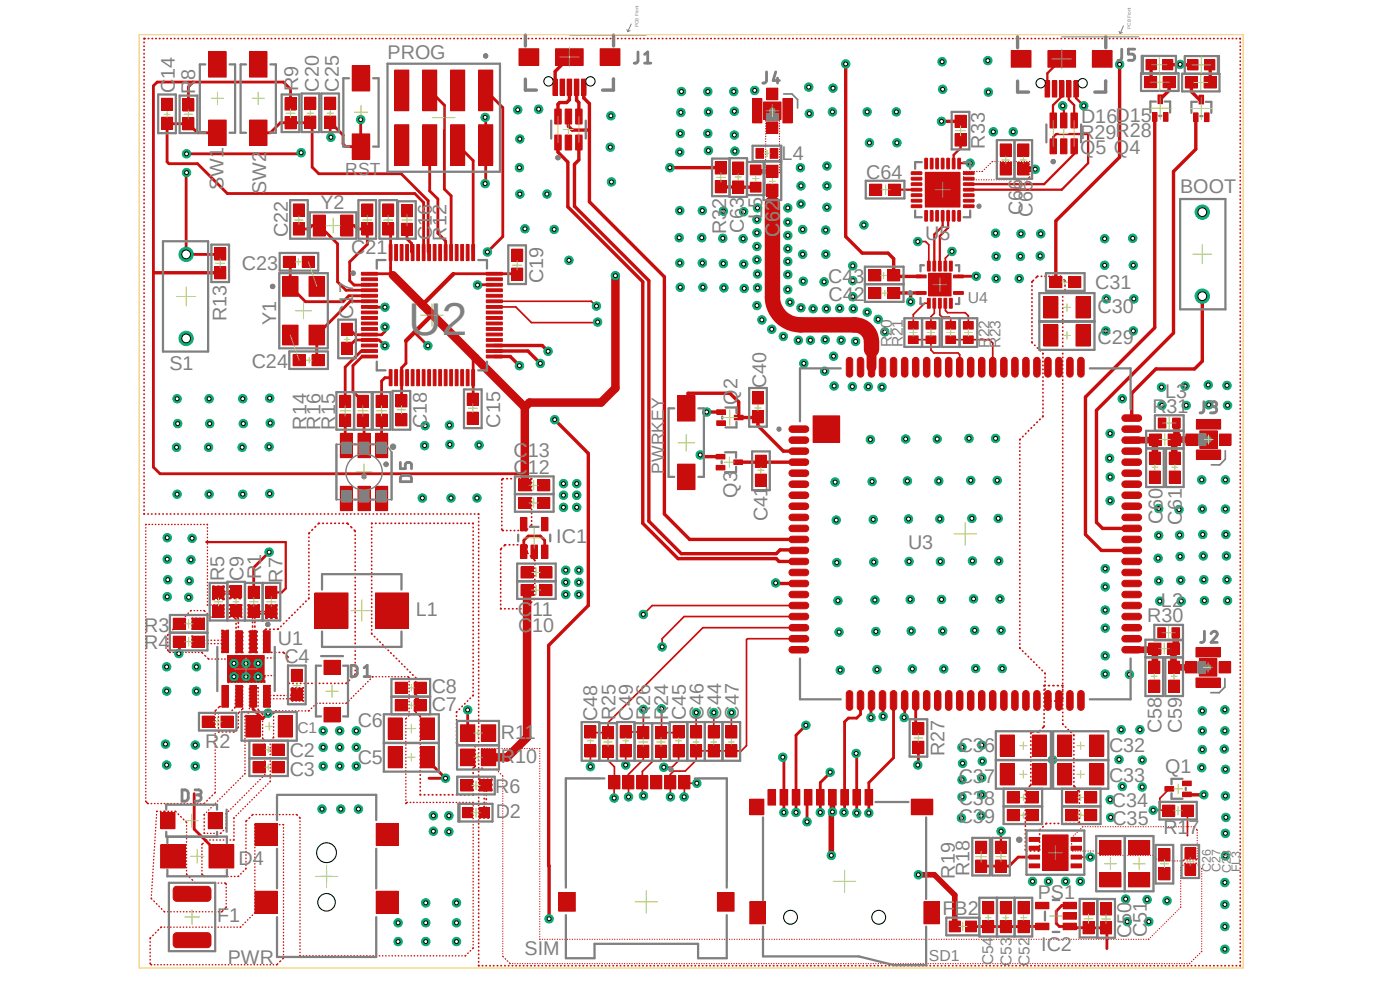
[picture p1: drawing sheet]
<svg xmlns="http://www.w3.org/2000/svg" width="420mm" height="297mm" viewBox="0 0 420 297" stroke-linecap="round" stroke-linejoin="round" font-family="sans-serif">
<defs><g id="words">
<text font-size="13.8" fill="#808080" x="122.6" y="100.5">U2</text>
<g font-size="5.9" fill="#808080">
<text x="116.3" y="17.7">PROG</text>
<text x="52.4" y="27.9" transform="rotate(-90 52.4 27.9)">C14</text>
<text x="58.5" y="28.2" transform="rotate(-90 58.5 28.2)">R8</text>
<text x="89.5" y="27.2" transform="rotate(-90 89.5 27.2)">R9</text>
<text x="95.6" y="27.4" transform="rotate(-90 95.6 27.4)">C20</text>
<text x="101.6" y="27.4" transform="rotate(-90 101.6 27.4)">C25</text>
<text x="324.1" y="41.6">R29R28</text>
<text x="324.3" y="36.8">D16D15</text>
<text x="234.5" y="47.8">L4</text>
<text x="295.5" y="44.6" transform="rotate(-90 295.5 44.6)">R33</text>
<text x="324" y="46.2">Q5 Q4</text>
<text x="259.9" y="53.7">C64</text>
<text x="67" y="57" transform="rotate(-90 67 57)">SW1</text>
<text x="79.8" y="58.1" transform="rotate(-90 79.8 58.1)">SW2</text>
<text x="354.1" y="57.8">BOOT</text>
<text x="96.1" y="62.7">Y2</text>
<text x="228.6" y="65.7" transform="rotate(-90 228.6 65.7)">L5</text>
<text x="306.7" y="64.4" transform="rotate(-90 306.7 64.4)">C66</text>
<text x="309.7" y="64.9" transform="rotate(-90 309.7 64.9)">C65</text>
<text x="86.4" y="71.1" transform="rotate(-90 86.4 71.1)">C22</text>
<text x="129.6" y="71.9" transform="rotate(-90 129.6 71.9)">C16</text>
<text x="217.8" y="70.1" transform="rotate(-90 217.8 70.1)">R32</text>
<text x="223.1" y="69.9" transform="rotate(-90 223.1 69.9)">C63</text>
<text x="233.8" y="70.9" transform="rotate(-90 233.8 70.9)">C62</text>
<text x="277.5" y="71.8">U5</text>
<text x="105.4" y="76.2">C21</text>
<text x="134" y="72.1" transform="rotate(-90 134 72.1)">R12</text>
<text x="72.6" y="81">C23</text>
<text x="163" y="84.9" transform="rotate(-90 163 84.9)">C19</text>
<text x="248.5" y="84.9">C43</text>
<text x="328.5" y="86.7">C31</text>
<text x="106" y="95.5" transform="rotate(-90 106 95.5)">C17</text>
<text x="248.5" y="90.2">C42</text>
<text x="329.2" y="93.7">C30</text>
<text x="67.9" y="96.2" transform="rotate(-90 67.9 96.2)">R13</text>
<text x="82.8" y="97.4" transform="rotate(-90 82.8 97.4)">Y1</text>
<text x="329.2" y="103.1">C29</text>
<text x="50.9" y="110.8">S1</text>
<text x="75.5" y="110.3">C24</text>
<text x="229.9" y="116.3" transform="rotate(-90 229.9 116.3)">C40</text>
<text x="349.5" y="119.2">L3</text>
<text x="221.2" y="121.2" transform="rotate(-90 221.2 121.2)">Q2</text>
<text x="345.7" y="123.7">R31</text>
<text x="91.9" y="128.7" transform="rotate(-90 91.9 128.7)">R14</text>
<text x="96.2" y="128.7" transform="rotate(-90 96.2 128.7)">R16</text>
<text x="100.5" y="128.7" transform="rotate(-90 100.5 128.7)">R15</text>
<text x="128" y="128.3" transform="rotate(-90 128 128.3)">C18</text>
<text x="150.1" y="128.2" transform="rotate(-90 150.1 128.2)">C15</text>
<text x="154" y="137.1">C13</text>
<text x="154" y="142">C12</text>
<text x="221.1" y="149.1" transform="rotate(-90 221.1 149.1)">Q3</text>
<text x="230.2" y="156.3" transform="rotate(-90 230.2 156.3)">C41</text>
<text x="348.8" y="157.1" transform="rotate(-90 348.8 157.1)">C60</text>
<text x="354.6" y="157.2" transform="rotate(-90 354.6 157.2)">C61</text>
<text x="166.9" y="162.9">IC1</text>
<text x="272.4" y="164.6">U3</text>
<text x="78.3" y="173.5" transform="rotate(-90 78.3 173.5)">R1</text>
<text x="67.2" y="174.2" transform="rotate(-90 67.2 174.2)">R5</text>
<text x="73" y="174.2" transform="rotate(-90 73 174.2)">C9</text>
<text x="84.7" y="174.6" transform="rotate(-90 84.7 174.6)">R7</text>
<text x="124.7" y="184.7">L1</text>
<text x="155.4" y="184.5">C11</text>
<text x="348.3" y="182">L2</text>
<text x="43.3" y="189.5">R3</text>
<text x="155.4" y="189.3">C10</text>
<text x="344.2" y="186.5">R30</text>
<text x="43.3" y="194.5">R4</text>
<text x="83.4" y="193.3">U1</text>
<text x="85.3" y="198.8">C4</text>
<text x="129.5" y="207.8">C8</text>
<text x="129.5" y="213.1">C7</text>
<text x="184.6" y="215.9" transform="rotate(-90 184.6 215.9)">R25</text>
<text x="189.9" y="215.9" transform="rotate(-90 189.9 215.9)">C49</text>
<text x="195" y="215.9" transform="rotate(-90 195 215.9)">R26</text>
<text x="200.5" y="215.9" transform="rotate(-90 200.5 215.9)">R24</text>
<text x="205.7" y="215.8" transform="rotate(-90 205.7 215.8)">C45</text>
<text x="211" y="215.7" transform="rotate(-90 211 215.7)">C46</text>
<text x="216.3" y="215.7" transform="rotate(-90 216.3 215.7)">C44</text>
<text x="221.6" y="215.7" transform="rotate(-90 221.6 215.7)">C47</text>
<text x="107.3" y="218">C6</text>
<text x="150.3" y="221.4">R11</text>
<text x="179.1" y="216.1" transform="rotate(-90 179.1 216.1)">C48</text>
<text x="348.4" y="219.7" transform="rotate(-90 348.4 219.7)">C58</text>
<text x="354.5" y="219.7" transform="rotate(-90 354.5 219.7)">C59</text>
<text x="61.6" y="224.1">R2</text>
<text x="86.9" y="226.9">C2</text>
<text x="283.3" y="226.6" transform="rotate(-90 283.3 226.6)">R27</text>
<text x="287.6" y="225.5">C36</text>
<text x="332.7" y="225.3">C32</text>
<text x="86.9" y="232.5">C3</text>
<text x="107.3" y="228.9">C5</text>
<text x="150.3" y="228.7">R10</text>
<text x="349.5" y="231.7">Q1</text>
<text x="148.6" y="237.7">R6</text>
<text x="287.6" y="234.7">C37</text>
<text x="332.7" y="234.3">C33</text>
<text x="148.7" y="245.2">D2</text>
<text x="287.6" y="241.3">C38</text>
<text x="333.5" y="241.7">C34</text>
<text x="287.6" y="246.6">C39</text>
<text x="333.7" y="247.2">C35</text>
<text x="349" y="250.1">R17</text>
<text x="71.6" y="259.2">D4</text>
<text x="286.5" y="263.3" transform="rotate(-90 286.5 263.3)">R19</text>
<text x="290.9" y="262.5" transform="rotate(-90 290.9 262.5)">R18</text>
<text x="311.3" y="269.4">PS1</text>
<text x="282.7" y="274.3">FB2</text>
<text x="65.1" y="276.3">F1</text>
<text x="339.3" y="281.1" transform="rotate(-90 339.3 281.1)">C50</text>
<text x="344.1" y="281" transform="rotate(-90 344.1 281)">C51</text>
<text x="157.4" y="286.1">SIM</text>
<text x="312.3" y="284.9">IC2</text>
<text x="68.4" y="288.8">PWR</text>
</g>
<g font-size="5.2" fill="#808080">
<text x="103.6" y="52.3">RST</text>
<text x="199.1" y="142.1" transform="rotate(-90 199.1 142.1)">PWRKEY</text>
</g>
<g font-size="4.7" fill="#808080">
<text x="290.4" y="90.7">U4</text>
<text x="267.6" y="104.1" transform="rotate(-90 267.6 104.1)">R20</text>
<text x="270.9" y="104.1" transform="rotate(-90 270.9 104.1)">R21</text>
<text x="296.8" y="104.4" transform="rotate(-90 296.8 104.4)">R22</text>
<text x="300.1" y="104.4" transform="rotate(-90 300.1 104.4)">R23</text>
<text x="89.2" y="219.7">C1</text>
<text x="278.7" y="288.2">SD1</text>
<text x="297.9" y="289.3" transform="rotate(-90 297.9 289.3)">C54</text>
<text x="303.4" y="289.5" transform="rotate(-90 303.4 289.5)">C53</text>
<text x="308.8" y="289.5" transform="rotate(-90 308.8 289.5)">C52</text>
</g>
<g font-size="3.7" fill="#808080">
<text x="363.2" y="261.4" transform="rotate(-90 363.2 261.4)">C26</text>
<text x="366.2" y="261.4" transform="rotate(-90 366.2 261.4)">C27</text>
<text x="369.2" y="261.7" transform="rotate(-90 369.2 261.7)">C28</text>
<text x="372.1" y="261.5" transform="rotate(-90 372.1 261.5)">FL3</text>
</g>
<g font-size="1.4" fill="#808080">
<text x="191.6" y="8.1" transform="rotate(-90 191.6 8.1)">PCB Front</text>
<text x="339.2" y="8.7" transform="rotate(-90 339.2 8.7)">PCB Front</text>
</g>
</g></defs>
<path d="M36.3 0l347.6 297.1M383.9 0l-347.6 297.1" fill="none" stroke="#fff" stroke-width=".3"/>
<path d="M83.5 214.5h4.2v6.4h-4.2z" fill-rule="evenodd" fill="#c90d0c"/>
<path d="M83.5 214.5h4.2v6.4h-4.2z" fill="none" stroke="#c90d0c" stroke-width=".3"/>
<path d="M73.8 214.5h4.2v6.4h-4.2z" fill-rule="evenodd" fill="#c90d0c"/>
<path d="M73.8 214.5h4.2v6.4h-4.2z" fill="none" stroke="#c90d0c" stroke-width=".3"/>
<path d="M81.6 223h3.7v3.3h-3.7z" fill-rule="evenodd" fill="#c90d0c"/>
<path d="M81.6 223h3.7v3.3h-3.7z" fill="none" stroke="#c90d0c" stroke-width=".3"/>
<path d="M75.9 223h3.6v3.3h-3.6z" fill-rule="evenodd" fill="#c90d0c"/>
<path d="M75.9 223h3.6v3.3h-3.6z" fill="none" stroke="#c90d0c" stroke-width=".3"/>
<path d="M81.6 228.3h3.7v3.3h-3.7z" fill-rule="evenodd" fill="#c90d0c"/>
<path d="M81.6 228.3h3.7v3.3h-3.7z" fill="none" stroke="#c90d0c" stroke-width=".3"/>
<path d="M75.9 228.3h3.6v3.3h-3.6z" fill-rule="evenodd" fill="#c90d0c"/>
<path d="M75.9 228.3h3.6v3.3h-3.6z" fill="none" stroke="#c90d0c" stroke-width=".3"/>
<path d="M87.4 200.6h3.3v3.7h-3.3z" fill-rule="evenodd" fill="#c90d0c"/>
<path d="M87.4 200.6h3.3v3.7h-3.3z" fill="none" stroke="#c90d0c" stroke-width=".3"/>
<path d="M87.4 206.3h3.3v3.6h-3.3z" fill-rule="evenodd" fill="#c90d0c"/>
<path d="M87.4 206.3h3.3v3.6h-3.3z" fill="none" stroke="#c90d0c" stroke-width=".3"/>
<path d="M116.5 223.8h4.2v6.3h-4.2z" fill-rule="evenodd" fill="#c90d0c"/>
<path d="M116.5 223.8h4.2v6.3h-4.2z" fill="none" stroke="#c90d0c" stroke-width=".3"/>
<path d="M126.1 223.8h4.2v6.3h-4.2z" fill-rule="evenodd" fill="#c90d0c"/>
<path d="M126.1 223.8h4.2v6.3h-4.2z" fill="none" stroke="#c90d0c" stroke-width=".3"/>
<path d="M116.5 215.2h4.2v6.3h-4.2z" fill-rule="evenodd" fill="#c90d0c"/>
<path d="M116.5 215.2h4.2v6.3h-4.2z" fill="none" stroke="#c90d0c" stroke-width=".3"/>
<path d="M126.1 215.2h4.2v6.3h-4.2z" fill-rule="evenodd" fill="#c90d0c"/>
<path d="M126.1 215.2h4.2v6.3h-4.2z" fill="none" stroke="#c90d0c" stroke-width=".3"/>
<path d="M118.6 209.8h3.6v3.3h-3.6z" fill-rule="evenodd" fill="#c90d0c"/>
<path d="M118.6 209.8h3.6v3.3h-3.6z" fill="none" stroke="#c90d0c" stroke-width=".3"/>
<path d="M124.2 209.8h3.7v3.3h-3.7z" fill-rule="evenodd" fill="#c90d0c"/>
<path d="M124.2 209.8h3.7v3.3h-3.7z" fill="none" stroke="#c90d0c" stroke-width=".3"/>
<path d="M118.6 204.5h3.6v3.3h-3.6z" fill-rule="evenodd" fill="#c90d0c"/>
<path d="M118.6 204.5h3.6v3.3h-3.6z" fill="none" stroke="#c90d0c" stroke-width=".3"/>
<path d="M124.2 204.5h3.7v3.3h-3.7z" fill-rule="evenodd" fill="#c90d0c"/>
<path d="M124.2 204.5h3.7v3.3h-3.7z" fill="none" stroke="#c90d0c" stroke-width=".3"/>
<path d="M69.2 175.5h3.3v3.7h-3.3z" fill-rule="evenodd" fill="#c90d0c"/>
<path d="M69.2 175.5h3.3v3.7h-3.3z" fill="none" stroke="#c90d0c" stroke-width=".3"/>
<path d="M69.2 181.2h3.3v3.6h-3.3z" fill-rule="evenodd" fill="#c90d0c"/>
<path d="M69.2 181.2h3.3v3.6h-3.3z" fill="none" stroke="#c90d0c" stroke-width=".3"/>
<path d="M97.2 212.1h4.8v4.3h-4.8z" fill-rule="evenodd" fill="#c90d0c"/>
<path d="M97.2 212.1h4.8v4.3h-4.8z" fill="none" stroke="#c90d0c" stroke-width=".3"/>
<path d="M97.2 197.9h4.8v4.2h-4.8z" fill-rule="evenodd" fill="#c90d0c"/>
<path d="M97.2 197.9h4.8v4.2h-4.8z" fill="none" stroke="#c90d0c" stroke-width=".3"/>
<path d="M143.8 242h3v3.1h-3z" fill-rule="evenodd" fill="#c90d0c"/>
<path d="M143.8 242h3v3.1h-3z" fill="none" stroke="#c90d0c" stroke-width=".3"/>
<path d="M138.7 242h3.1v3.1h-3.1z" fill-rule="evenodd" fill="#c90d0c"/>
<path d="M138.7 242h3.1v3.1h-3.1z" fill="none" stroke="#c90d0c" stroke-width=".3"/>
<path d="M48.3 243.5h4.2v4.9h-4.2z" fill-rule="evenodd" fill="#c90d0c"/>
<path d="M48.3 243.5h4.2v4.9h-4.2z" fill="none" stroke="#c90d0c" stroke-width=".3"/>
<path d="M62.5 243.5h4.2v4.9h-4.2z" fill-rule="evenodd" fill="#c90d0c"/>
<path d="M62.5 243.5h4.2v4.9h-4.2z" fill="none" stroke="#c90d0c" stroke-width=".3"/>
<path d="M48.2 253.2h7.4v6.9h-7.4z" fill-rule="evenodd" fill="#c90d0c"/>
<path d="M48.2 253.2h7.4v6.9h-7.4z" fill="none" stroke="#c90d0c" stroke-width=".3"/>
<path d="M62.7 253.2h7.4v6.9h-7.4z" fill-rule="evenodd" fill="#c90d0c"/>
<path d="M62.7 253.2h7.4v6.9h-7.4z" fill="none" stroke="#c90d0c" stroke-width=".3"/>
<path d="M52.4 265.9l.6-.3 9.6 .1 .6 .7v3l-.3 .5-.7 .2h-9.5l-.6-.4-.2-.7v-2.2z" fill-rule="evenodd" fill="#c90d0c"/>
<path d="M52.4 265.9l.6-.3 9.6 .1 .6 .7v3l-.3 .5-.7 .2h-9.5l-.6-.4-.2-.7v-2.2z" fill="none" stroke="#c90d0c" stroke-width=".3"/>
<path d="M52.4 279.7l.6-.2 9.6 .1 .6 .7v3l-.3 .5-.7 .2h-9.5l-.6-.4-.2-.7v-2.2z" fill-rule="evenodd" fill="#c90d0c"/>
<path d="M52.4 279.7l.6-.2 9.6 .1 .6 .7v3l-.3 .5-.7 .2h-9.5l-.6-.4-.2-.7v-2.2z" fill="none" stroke="#c90d0c" stroke-width=".3"/>
<path d="M76.5 246.8h6.6v6.6h-6.6z" fill-rule="evenodd" fill="#c90d0c"/>
<path d="M76.5 246.8h6.6v6.6h-6.6z" fill="none" stroke="#c90d0c" stroke-width=".3"/>
<path d="M76.5 267.1h6.6v6.6h-6.6z" fill-rule="evenodd" fill="#c90d0c"/>
<path d="M76.5 267.1h6.6v6.6h-6.6z" fill="none" stroke="#c90d0c" stroke-width=".3"/>
<path d="M112.9 267.1h6.6v6.6h-6.6z" fill-rule="evenodd" fill="#c90d0c"/>
<path d="M112.9 267.1h6.6v6.6h-6.6z" fill="none" stroke="#c90d0c" stroke-width=".3"/>
<path d="M112.9 246.8h6.6v6.6h-6.6z" fill-rule="evenodd" fill="#c90d0c"/>
<path d="M112.9 246.8h6.6v6.6h-6.6z" fill="none" stroke="#c90d0c" stroke-width=".3"/>
<path d="M94.5 177.7h9.9v10.6h-9.9z" fill-rule="evenodd" fill="#c90d0c"/>
<path d="M94.5 177.7h9.9v10.6h-9.9z" fill="none" stroke="#c90d0c" stroke-width=".3"/>
<path d="M112.6 177.7h10v10.6h-10z" fill-rule="evenodd" fill="#c90d0c"/>
<path d="M112.6 177.7h10v10.6h-10z" fill="none" stroke="#c90d0c" stroke-width=".3"/>
<path d="M74.5 181.3h3.3v3.7h-3.3z" fill-rule="evenodd" fill="#c90d0c"/>
<path d="M74.5 181.3h3.3v3.7h-3.3z" fill="none" stroke="#c90d0c" stroke-width=".3"/>
<path d="M74.5 175.7h3.3v3.7h-3.3z" fill-rule="evenodd" fill="#c90d0c"/>
<path d="M74.5 175.7h3.3v3.7h-3.3z" fill="none" stroke="#c90d0c" stroke-width=".3"/>
<path d="M138.1 224.5h4.4v5h-4.4z" fill-rule="evenodd" fill="#c90d0c"/>
<path d="M138.1 224.5h4.4v5h-4.4z" fill="none" stroke="#c90d0c" stroke-width=".3"/>
<path d="M144.4 224.5h4.3v5h-4.3z" fill-rule="evenodd" fill="#c90d0c"/>
<path d="M144.4 224.5h4.3v5h-4.3z" fill="none" stroke="#c90d0c" stroke-width=".3"/>
<path d="M138.1 217.2h4.4v5h-4.4z" fill-rule="evenodd" fill="#c90d0c"/>
<path d="M138.1 217.2h4.4v5h-4.4z" fill="none" stroke="#c90d0c" stroke-width=".3"/>
<path d="M144.4 217.2h4.3v5h-4.3z" fill-rule="evenodd" fill="#c90d0c"/>
<path d="M144.4 217.2h4.3v5h-4.3z" fill="none" stroke="#c90d0c" stroke-width=".3"/>
<path d="M60.7 214.6h3.6v3.3h-3.6z" fill-rule="evenodd" fill="#c90d0c"/>
<path d="M60.7 214.6h3.6v3.3h-3.6z" fill="none" stroke="#c90d0c" stroke-width=".3"/>
<path d="M66.3 214.6h3.6v3.3h-3.6z" fill-rule="evenodd" fill="#c90d0c"/>
<path d="M66.3 214.6h3.6v3.3h-3.6z" fill="none" stroke="#c90d0c" stroke-width=".3"/>
<path d="M52 185.3h3.6v3.3h-3.6z" fill-rule="evenodd" fill="#c90d0c"/>
<path d="M52 185.3h3.6v3.3h-3.6z" fill="none" stroke="#c90d0c" stroke-width=".3"/>
<path d="M57.6 185.3h3.7v3.3h-3.7z" fill-rule="evenodd" fill="#c90d0c"/>
<path d="M57.6 185.3h3.7v3.3h-3.7z" fill="none" stroke="#c90d0c" stroke-width=".3"/>
<path d="M52 190.7h3.6v3.3h-3.6z" fill-rule="evenodd" fill="#c90d0c"/>
<path d="M52 190.7h3.6v3.3h-3.6z" fill="none" stroke="#c90d0c" stroke-width=".3"/>
<path d="M57.6 190.7h3.7v3.3h-3.7z" fill-rule="evenodd" fill="#c90d0c"/>
<path d="M57.6 190.7h3.7v3.3h-3.7z" fill="none" stroke="#c90d0c" stroke-width=".3"/>
<path d="M63.9 175.7h3.3v3.7h-3.3z" fill-rule="evenodd" fill="#c90d0c"/>
<path d="M63.9 175.7h3.3v3.7h-3.3z" fill="none" stroke="#c90d0c" stroke-width=".3"/>
<path d="M63.9 181.3h3.3v3.7h-3.3z" fill-rule="evenodd" fill="#c90d0c"/>
<path d="M63.9 181.3h3.3v3.7h-3.3z" fill="none" stroke="#c90d0c" stroke-width=".3"/>
<path d="M143.8 233.8h3.6v3.3h-3.6z" fill-rule="evenodd" fill="#c90d0c"/>
<path d="M143.8 233.8h3.6v3.3h-3.6z" fill="none" stroke="#c90d0c" stroke-width=".3"/>
<path d="M138.2 233.8h3.6v3.3h-3.6z" fill-rule="evenodd" fill="#c90d0c"/>
<path d="M138.2 233.8h3.6v3.3h-3.6z" fill="none" stroke="#c90d0c" stroke-width=".3"/>
<path d="M79.8 175.7h3.3v3.7h-3.3z" fill-rule="evenodd" fill="#c90d0c"/>
<path d="M79.8 175.7h3.3v3.7h-3.3z" fill="none" stroke="#c90d0c" stroke-width=".3"/>
<path d="M79.8 181.3h3.3v3.7h-3.3z" fill-rule="evenodd" fill="#c90d0c"/>
<path d="M79.8 181.3h3.3v3.7h-3.3z" fill="none" stroke="#c90d0c" stroke-width=".3"/>
<path d="M79.1 189.1h2v6.5h-2z" fill-rule="evenodd" fill="#c90d0c"/>
<path d="M79.1 189.1h2v6.5h-2z" fill="none" stroke="#c90d0c" stroke-width=".3"/>
<path d="M74.9 189.1h2v6.5h-2z" fill-rule="evenodd" fill="#c90d0c"/>
<path d="M74.9 189.1h2v6.5h-2z" fill="none" stroke="#c90d0c" stroke-width=".3"/>
<path d="M70.7 189.1h2v6.5h-2z" fill-rule="evenodd" fill="#c90d0c"/>
<path d="M70.7 189.1h2v6.5h-2z" fill="none" stroke="#c90d0c" stroke-width=".3"/>
<path d="M66.5 189.1h2v6.5h-2z" fill-rule="evenodd" fill="#c90d0c"/>
<path d="M66.5 189.1h2v6.5h-2z" fill="none" stroke="#c90d0c" stroke-width=".3"/>
<path d="M66.5 205.4h2v6.6h-2z" fill-rule="evenodd" fill="#c90d0c"/>
<path d="M66.5 205.4h2v6.6h-2z" fill="none" stroke="#c90d0c" stroke-width=".3"/>
<path d="M70.7 205.4h2v6.6h-2z" fill-rule="evenodd" fill="#c90d0c"/>
<path d="M70.7 205.4h2v6.6h-2z" fill="none" stroke="#c90d0c" stroke-width=".3"/>
<path d="M74.9 205.4h2v6.6h-2z" fill-rule="evenodd" fill="#c90d0c"/>
<path d="M74.9 205.4h2v6.6h-2z" fill="none" stroke="#c90d0c" stroke-width=".3"/>
<path d="M79.1 205.4h2v6.6h-2z" fill-rule="evenodd" fill="#c90d0c"/>
<path d="M79.1 205.4h2v6.6h-2z" fill="none" stroke="#c90d0c" stroke-width=".3"/>
<path d="M68.3 196.5h10.9v8h-10.9z" fill-rule="evenodd" fill="#c90d0c"/>
<path d="M68.3 196.5h10.9v8h-10.9z" fill="none" stroke="#c90d0c" stroke-width=".3"/>
<path d="M156.1 163.4h2v3.9h-2z" fill-rule="evenodd" fill="#c90d0c"/>
<path d="M156.1 163.4h2v3.9h-2z" fill="none" stroke="#c90d0c" stroke-width=".3"/>
<path d="M159.3 163.4h1.9v3.9h-1.9z" fill-rule="evenodd" fill="#c90d0c"/>
<path d="M159.3 163.4h1.9v3.9h-1.9z" fill="none" stroke="#c90d0c" stroke-width=".3"/>
<path d="M162.4 163.4h2v3.9h-2z" fill-rule="evenodd" fill="#c90d0c"/>
<path d="M162.4 163.4h2v3.9h-2z" fill="none" stroke="#c90d0c" stroke-width=".3"/>
<path d="M162.4 155.1h2v4h-2z" fill-rule="evenodd" fill="#c90d0c"/>
<path d="M162.4 155.1h2v4h-2z" fill="none" stroke="#c90d0c" stroke-width=".3"/>
<path d="M156.1 155.1h2v4h-2z" fill-rule="evenodd" fill="#c90d0c"/>
<path d="M156.1 155.1h2v4h-2z" fill="none" stroke="#c90d0c" stroke-width=".3"/>
<path d="M162 175.2h3.6v3.3h-3.6z" fill-rule="evenodd" fill="#c90d0c"/>
<path d="M162 175.2h3.6v3.3h-3.6z" fill="none" stroke="#c90d0c" stroke-width=".3"/>
<path d="M156.3 175.2h3.6v3.3h-3.6z" fill-rule="evenodd" fill="#c90d0c"/>
<path d="M156.3 175.2h3.6v3.3h-3.6z" fill="none" stroke="#c90d0c" stroke-width=".3"/>
<path d="M162 169.9h3.6v3.3h-3.6z" fill-rule="evenodd" fill="#c90d0c"/>
<path d="M162 169.9h3.6v3.3h-3.6z" fill="none" stroke="#c90d0c" stroke-width=".3"/>
<path d="M156.3 169.9h3.6v3.3h-3.6z" fill-rule="evenodd" fill="#c90d0c"/>
<path d="M156.3 169.9h3.6v3.3h-3.6z" fill="none" stroke="#c90d0c" stroke-width=".3"/>
<path d="M161.3 149.1h3.6v3.3h-3.6z" fill-rule="evenodd" fill="#c90d0c"/>
<path d="M161.3 149.1h3.6v3.3h-3.6z" fill="none" stroke="#c90d0c" stroke-width=".3"/>
<path d="M155.6 149.1h3.7v3.3h-3.7z" fill-rule="evenodd" fill="#c90d0c"/>
<path d="M155.6 149.1h3.7v3.3h-3.7z" fill="none" stroke="#c90d0c" stroke-width=".3"/>
<path d="M161.3 143.8h3.6v3.3h-3.6z" fill-rule="evenodd" fill="#c90d0c"/>
<path d="M161.3 143.8h3.6v3.3h-3.6z" fill="none" stroke="#c90d0c" stroke-width=".3"/>
<path d="M155.6 143.8h3.7v3.3h-3.7z" fill-rule="evenodd" fill="#c90d0c"/>
<path d="M155.6 143.8h3.7v3.3h-3.7z" fill="none" stroke="#c90d0c" stroke-width=".3"/>
<path d="M143.6 21h4.2v12.2h-4.2z" fill-rule="evenodd" fill="#c90d0c"/>
<path d="M143.6 21h4.2v12.2h-4.2z" fill="none" stroke="#c90d0c" stroke-width=".3"/>
<path d="M143.6 37.4h4.2v12.2h-4.2z" fill-rule="evenodd" fill="#c90d0c"/>
<path d="M143.6 37.4h4.2v12.2h-4.2z" fill="none" stroke="#c90d0c" stroke-width=".3"/>
<path d="M135.2 21h4.2v12.2h-4.2z" fill-rule="evenodd" fill="#c90d0c"/>
<path d="M135.2 21h4.2v12.2h-4.2z" fill="none" stroke="#c90d0c" stroke-width=".3"/>
<path d="M135.2 37.4h4.2v12.2h-4.2z" fill-rule="evenodd" fill="#c90d0c"/>
<path d="M135.2 37.4h4.2v12.2h-4.2z" fill="none" stroke="#c90d0c" stroke-width=".3"/>
<path d="M126.8 21h4.2v12.2h-4.2z" fill-rule="evenodd" fill="#c90d0c"/>
<path d="M126.8 21h4.2v12.2h-4.2z" fill="none" stroke="#c90d0c" stroke-width=".3"/>
<path d="M126.8 37.4h4.2v12.2h-4.2z" fill-rule="evenodd" fill="#c90d0c"/>
<path d="M126.8 37.4h4.2v12.2h-4.2z" fill="none" stroke="#c90d0c" stroke-width=".3"/>
<path d="M118.4 21h4.2v12.2h-4.2z" fill-rule="evenodd" fill="#c90d0c"/>
<path d="M118.4 21h4.2v12.2h-4.2z" fill="none" stroke="#c90d0c" stroke-width=".3"/>
<path d="M118.4 37.4h4.2v12.2h-4.2z" fill-rule="evenodd" fill="#c90d0c"/>
<path d="M118.4 37.4h4.2v12.2h-4.2z" fill="none" stroke="#c90d0c" stroke-width=".3"/>
<path d="M54.9 29.6h3.3v3.7h-3.3z" fill-rule="evenodd" fill="#c90d0c"/>
<path d="M54.9 29.6h3.3v3.7h-3.3z" fill="none" stroke="#c90d0c" stroke-width=".3"/>
<path d="M54.9 35.3h3.3v3.6h-3.3z" fill-rule="evenodd" fill="#c90d0c"/>
<path d="M54.9 35.3h3.3v3.6h-3.3z" fill="none" stroke="#c90d0c" stroke-width=".3"/>
<path d="M48.5 29.5h3.3v3.6h-3.3z" fill-rule="evenodd" fill="#c90d0c"/>
<path d="M48.5 29.5h3.3v3.6h-3.3z" fill="none" stroke="#c90d0c" stroke-width=".3"/>
<path d="M48.5 35.1h3.3v3.7h-3.3z" fill-rule="evenodd" fill="#c90d0c"/>
<path d="M48.5 35.1h3.3v3.7h-3.3z" fill="none" stroke="#c90d0c" stroke-width=".3"/>
<path d="M108.4 81.7l4.8-.1v.8l-4.7 .1z" fill-rule="evenodd" fill="#c90d0c"/>
<path d="M108.4 81.7l4.8-.1v.8l-4.7 .1z" fill="none" stroke="#c90d0c" stroke-width=".3"/>
<path d="M108.4 83.3h4.8v.7l-4.7 .1z" fill-rule="evenodd" fill="#c90d0c"/>
<path d="M108.4 83.3h4.8v.7l-4.7 .1z" fill="none" stroke="#c90d0c" stroke-width=".3"/>
<path d="M108.4 85l4.8-.1v.8l-4.7 .1z" fill-rule="evenodd" fill="#c90d0c"/>
<path d="M108.4 85l4.8-.1v.8l-4.7 .1z" fill="none" stroke="#c90d0c" stroke-width=".3"/>
<path d="M108.4 86.6h4.8v.7l-4.7 .1z" fill-rule="evenodd" fill="#c90d0c"/>
<path d="M108.4 86.6h4.8v.7l-4.7 .1z" fill="none" stroke="#c90d0c" stroke-width=".3"/>
<path d="M108.4 88.3l4.8-.1v.8l-4.7 .1z" fill-rule="evenodd" fill="#c90d0c"/>
<path d="M108.4 88.3l4.8-.1v.8l-4.7 .1z" fill="none" stroke="#c90d0c" stroke-width=".3"/>
<path d="M108.4 89.9h4.8v.7l-4.7 .1z" fill-rule="evenodd" fill="#c90d0c"/>
<path d="M108.4 89.9h4.8v.7l-4.7 .1z" fill="none" stroke="#c90d0c" stroke-width=".3"/>
<path d="M108.4 91.6h4.8v.7l-4.7 .1z" fill-rule="evenodd" fill="#c90d0c"/>
<path d="M108.4 91.6h4.8v.7l-4.7 .1z" fill="none" stroke="#c90d0c" stroke-width=".3"/>
<path d="M108.4 93.2h4.8v.8l-4.7 .1z" fill-rule="evenodd" fill="#c90d0c"/>
<path d="M108.4 93.2h4.8v.8l-4.7 .1z" fill="none" stroke="#c90d0c" stroke-width=".3"/>
<path d="M108.4 94.9h4.8v.7l-4.7 .1z" fill-rule="evenodd" fill="#c90d0c"/>
<path d="M108.4 94.9h4.8v.7l-4.7 .1z" fill="none" stroke="#c90d0c" stroke-width=".3"/>
<path d="M108.4 96.6l4.8-.1v.8l-4.7 .1z" fill-rule="evenodd" fill="#c90d0c"/>
<path d="M108.4 96.6l4.8-.1v.8l-4.7 .1z" fill="none" stroke="#c90d0c" stroke-width=".3"/>
<path d="M108.4 98.2h4.8v.7l-4.7 .1z" fill-rule="evenodd" fill="#c90d0c"/>
<path d="M108.4 98.2h4.8v.7l-4.7 .1z" fill="none" stroke="#c90d0c" stroke-width=".3"/>
<path d="M108.4 99.9l4.8-.1v.8l-4.7 .1z" fill-rule="evenodd" fill="#c90d0c"/>
<path d="M108.4 99.9l4.8-.1v.8l-4.7 .1z" fill="none" stroke="#c90d0c" stroke-width=".3"/>
<path d="M108.4 101.5h4.8v.7l-4.7 .1z" fill-rule="evenodd" fill="#c90d0c"/>
<path d="M108.4 101.5h4.8v.7l-4.7 .1z" fill="none" stroke="#c90d0c" stroke-width=".3"/>
<path d="M108.4 103.2l4.8-.1v.8l-4.7 .1z" fill-rule="evenodd" fill="#c90d0c"/>
<path d="M108.4 103.2l4.8-.1v.8l-4.7 .1z" fill="none" stroke="#c90d0c" stroke-width=".3"/>
<path d="M108.4 104.8h4.8v.7l-4.7 .1z" fill-rule="evenodd" fill="#c90d0c"/>
<path d="M108.4 104.8h4.8v.7l-4.7 .1z" fill="none" stroke="#c90d0c" stroke-width=".3"/>
<path d="M108.4 106.5l4.8-.1v.8l-4.7 .1z" fill-rule="evenodd" fill="#c90d0c"/>
<path d="M108.4 106.5l4.8-.1v.8l-4.7 .1z" fill="none" stroke="#c90d0c" stroke-width=".3"/>
<path d="M116.8 110.8l.8 .1-.1 4.7-.7-.1z" fill-rule="evenodd" fill="#c90d0c"/>
<path d="M116.8 110.8l.8 .1-.1 4.7-.7-.1z" fill="none" stroke="#c90d0c" stroke-width=".3"/>
<path d="M118.4 110.8l.9 .1-.1 4.7-.8-.1z" fill-rule="evenodd" fill="#c90d0c"/>
<path d="M118.4 110.8l.9 .1-.1 4.7-.8-.1z" fill="none" stroke="#c90d0c" stroke-width=".3"/>
<path d="M120.1 110.8l.8 .1-.1 4.7-.7-.1z" fill-rule="evenodd" fill="#c90d0c"/>
<path d="M120.1 110.8l.8 .1-.1 4.7-.7-.1z" fill="none" stroke="#c90d0c" stroke-width=".3"/>
<path d="M121.7 110.8l.9 .1-.1 4.7-.8-.1z" fill-rule="evenodd" fill="#c90d0c"/>
<path d="M121.7 110.8l.9 .1-.1 4.7-.8-.1z" fill="none" stroke="#c90d0c" stroke-width=".3"/>
<path d="M123.4 110.8l.8 .1-.1 4.7-.7-.1z" fill-rule="evenodd" fill="#c90d0c"/>
<path d="M123.4 110.8l.8 .1-.1 4.7-.7-.1z" fill="none" stroke="#c90d0c" stroke-width=".3"/>
<path d="M125 110.8l.9 .1-.1 4.7-.8-.1z" fill-rule="evenodd" fill="#c90d0c"/>
<path d="M125 110.8l.9 .1-.1 4.7-.8-.1z" fill="none" stroke="#c90d0c" stroke-width=".3"/>
<path d="M126.7 110.8l.8 .1-.1 4.7-.7-.1z" fill-rule="evenodd" fill="#c90d0c"/>
<path d="M126.7 110.8l.8 .1-.1 4.7-.7-.1z" fill="none" stroke="#c90d0c" stroke-width=".3"/>
<path d="M128.3 110.8l.9 .1-.1 4.7-.8-.1z" fill-rule="evenodd" fill="#c90d0c"/>
<path d="M128.3 110.8l.9 .1-.1 4.7-.8-.1z" fill="none" stroke="#c90d0c" stroke-width=".3"/>
<path d="M130 110.8l.8 .1-.1 4.7-.7-.1z" fill-rule="evenodd" fill="#c90d0c"/>
<path d="M130 110.8l.8 .1-.1 4.7-.7-.1z" fill="none" stroke="#c90d0c" stroke-width=".3"/>
<path d="M131.6 110.8l.9 .1-.1 4.7-.8-.1z" fill-rule="evenodd" fill="#c90d0c"/>
<path d="M131.6 110.8l.9 .1-.1 4.7-.8-.1z" fill="none" stroke="#c90d0c" stroke-width=".3"/>
<path d="M133.3 110.8l.8 .1-.1 4.7-.7-.1z" fill-rule="evenodd" fill="#c90d0c"/>
<path d="M133.3 110.8l.8 .1-.1 4.7-.7-.1z" fill="none" stroke="#c90d0c" stroke-width=".3"/>
<path d="M134.9 110.8l.9 .1-.1 4.7-.8-.1z" fill-rule="evenodd" fill="#c90d0c"/>
<path d="M134.9 110.8l.9 .1-.1 4.7-.8-.1z" fill="none" stroke="#c90d0c" stroke-width=".3"/>
<path d="M136.6 110.8l.8 .1-.1 4.7-.7-.1z" fill-rule="evenodd" fill="#c90d0c"/>
<path d="M136.6 110.8l.8 .1-.1 4.7-.7-.1z" fill="none" stroke="#c90d0c" stroke-width=".3"/>
<path d="M138.3 110.8l.8 .1-.1 4.7-.8-.1z" fill-rule="evenodd" fill="#c90d0c"/>
<path d="M138.3 110.8l.8 .1-.1 4.7-.8-.1z" fill="none" stroke="#c90d0c" stroke-width=".3"/>
<path d="M139.9 110.8l.8 .1-.1 4.7-.7-.1z" fill-rule="evenodd" fill="#c90d0c"/>
<path d="M139.9 110.8l.8 .1-.1 4.7-.7-.1z" fill="none" stroke="#c90d0c" stroke-width=".3"/>
<path d="M141.6 110.8l.8 .1-.1 4.7-.8-.1z" fill-rule="evenodd" fill="#c90d0c"/>
<path d="M141.6 110.8l.8 .1-.1 4.7-.8-.1z" fill="none" stroke="#c90d0c" stroke-width=".3"/>
<path d="M145.9 106.5l4.7-.1 .1 .8-4.7 .1z" fill-rule="evenodd" fill="#c90d0c"/>
<path d="M145.9 106.5l4.7-.1 .1 .8-4.7 .1z" fill="none" stroke="#c90d0c" stroke-width=".3"/>
<path d="M145.9 104.8h4.7l.1 .7-4.7 .1z" fill-rule="evenodd" fill="#c90d0c"/>
<path d="M145.9 104.8h4.7l.1 .7-4.7 .1z" fill="none" stroke="#c90d0c" stroke-width=".3"/>
<path d="M145.9 103.2l4.7-.1 .1 .8-4.7 .1z" fill-rule="evenodd" fill="#c90d0c"/>
<path d="M145.9 103.2l4.7-.1 .1 .8-4.7 .1z" fill="none" stroke="#c90d0c" stroke-width=".3"/>
<path d="M145.9 101.5h4.7l.1 .7-4.7 .1z" fill-rule="evenodd" fill="#c90d0c"/>
<path d="M145.9 101.5h4.7l.1 .7-4.7 .1z" fill="none" stroke="#c90d0c" stroke-width=".3"/>
<path d="M145.9 99.9l4.7-.1 .1 .8-4.7 .1z" fill-rule="evenodd" fill="#c90d0c"/>
<path d="M145.9 99.9l4.7-.1 .1 .8-4.7 .1z" fill="none" stroke="#c90d0c" stroke-width=".3"/>
<path d="M145.9 98.2h4.7l.1 .7-4.7 .1z" fill-rule="evenodd" fill="#c90d0c"/>
<path d="M145.9 98.2h4.7l.1 .7-4.7 .1z" fill="none" stroke="#c90d0c" stroke-width=".3"/>
<path d="M145.9 96.6l4.7-.1 .1 .8-4.7 .1z" fill-rule="evenodd" fill="#c90d0c"/>
<path d="M145.9 96.6l4.7-.1 .1 .8-4.7 .1z" fill="none" stroke="#c90d0c" stroke-width=".3"/>
<path d="M145.9 94.9h4.7l.1 .7-4.7 .1z" fill-rule="evenodd" fill="#c90d0c"/>
<path d="M145.9 94.9h4.7l.1 .7-4.7 .1z" fill="none" stroke="#c90d0c" stroke-width=".3"/>
<path d="M145.9 93.2h4.7l.1 .8-4.7 .1z" fill-rule="evenodd" fill="#c90d0c"/>
<path d="M145.9 93.2h4.7l.1 .8-4.7 .1z" fill="none" stroke="#c90d0c" stroke-width=".3"/>
<path d="M145.9 91.6h4.7l.1 .7-4.7 .1z" fill-rule="evenodd" fill="#c90d0c"/>
<path d="M145.9 91.6h4.7l.1 .7-4.7 .1z" fill="none" stroke="#c90d0c" stroke-width=".3"/>
<path d="M145.9 89.9h4.7l.1 .7-4.7 .1z" fill-rule="evenodd" fill="#c90d0c"/>
<path d="M145.9 89.9h4.7l.1 .7-4.7 .1z" fill="none" stroke="#c90d0c" stroke-width=".3"/>
<path d="M145.9 88.3l4.7-.1 .1 .8-4.7 .1z" fill-rule="evenodd" fill="#c90d0c"/>
<path d="M145.9 88.3l4.7-.1 .1 .8-4.7 .1z" fill="none" stroke="#c90d0c" stroke-width=".3"/>
<path d="M145.9 86.6h4.7l.1 .7-4.7 .1z" fill-rule="evenodd" fill="#c90d0c"/>
<path d="M145.9 86.6h4.7l.1 .7-4.7 .1z" fill="none" stroke="#c90d0c" stroke-width=".3"/>
<path d="M145.9 85l4.7-.1 .1 .8-4.7 .1z" fill-rule="evenodd" fill="#c90d0c"/>
<path d="M145.9 85l4.7-.1 .1 .8-4.7 .1z" fill="none" stroke="#c90d0c" stroke-width=".3"/>
<path d="M145.9 83.3h4.7l.1 .7-4.7 .1z" fill-rule="evenodd" fill="#c90d0c"/>
<path d="M145.9 83.3h4.7l.1 .7-4.7 .1z" fill="none" stroke="#c90d0c" stroke-width=".3"/>
<path d="M145.9 81.7l4.7-.1 .1 .8-4.7 .1z" fill-rule="evenodd" fill="#c90d0c"/>
<path d="M145.9 81.7l4.7-.1 .1 .8-4.7 .1z" fill="none" stroke="#c90d0c" stroke-width=".3"/>
<path d="M141.6 73.3l.8 .1-.1 4.7-.8-.1z" fill-rule="evenodd" fill="#c90d0c"/>
<path d="M141.6 73.3l.8 .1-.1 4.7-.8-.1z" fill="none" stroke="#c90d0c" stroke-width=".3"/>
<path d="M139.9 73.3l.8 .1-.1 4.7-.7-.1z" fill-rule="evenodd" fill="#c90d0c"/>
<path d="M139.9 73.3l.8 .1-.1 4.7-.7-.1z" fill="none" stroke="#c90d0c" stroke-width=".3"/>
<path d="M138.3 73.3l.8 .1-.1 4.7-.8-.1z" fill-rule="evenodd" fill="#c90d0c"/>
<path d="M138.3 73.3l.8 .1-.1 4.7-.8-.1z" fill="none" stroke="#c90d0c" stroke-width=".3"/>
<path d="M136.6 73.3l.8 .1-.1 4.7-.7-.1z" fill-rule="evenodd" fill="#c90d0c"/>
<path d="M136.6 73.3l.8 .1-.1 4.7-.7-.1z" fill="none" stroke="#c90d0c" stroke-width=".3"/>
<path d="M134.9 73.3l.9 .1-.1 4.7-.8-.1z" fill-rule="evenodd" fill="#c90d0c"/>
<path d="M134.9 73.3l.9 .1-.1 4.7-.8-.1z" fill="none" stroke="#c90d0c" stroke-width=".3"/>
<path d="M133.3 73.3l.8 .1-.1 4.7-.7-.1z" fill-rule="evenodd" fill="#c90d0c"/>
<path d="M133.3 73.3l.8 .1-.1 4.7-.7-.1z" fill="none" stroke="#c90d0c" stroke-width=".3"/>
<path d="M131.6 73.3l.9 .1-.1 4.7-.8-.1z" fill-rule="evenodd" fill="#c90d0c"/>
<path d="M131.6 73.3l.9 .1-.1 4.7-.8-.1z" fill="none" stroke="#c90d0c" stroke-width=".3"/>
<path d="M130 73.3l.8 .1-.1 4.7-.7-.1z" fill-rule="evenodd" fill="#c90d0c"/>
<path d="M130 73.3l.8 .1-.1 4.7-.7-.1z" fill="none" stroke="#c90d0c" stroke-width=".3"/>
<path d="M128.3 73.3l.9 .1-.1 4.7-.8-.1z" fill-rule="evenodd" fill="#c90d0c"/>
<path d="M128.3 73.3l.9 .1-.1 4.7-.8-.1z" fill="none" stroke="#c90d0c" stroke-width=".3"/>
<path d="M126.7 73.3l.8 .1-.1 4.7-.7-.1z" fill-rule="evenodd" fill="#c90d0c"/>
<path d="M126.7 73.3l.8 .1-.1 4.7-.7-.1z" fill="none" stroke="#c90d0c" stroke-width=".3"/>
<path d="M125 73.3l.9 .1-.1 4.7-.8-.1z" fill-rule="evenodd" fill="#c90d0c"/>
<path d="M125 73.3l.9 .1-.1 4.7-.8-.1z" fill="none" stroke="#c90d0c" stroke-width=".3"/>
<path d="M123.4 73.3l.8 .1-.1 4.7-.7-.1z" fill-rule="evenodd" fill="#c90d0c"/>
<path d="M123.4 73.3l.8 .1-.1 4.7-.7-.1z" fill="none" stroke="#c90d0c" stroke-width=".3"/>
<path d="M121.7 73.3l.9 .1-.1 4.7-.8-.1z" fill-rule="evenodd" fill="#c90d0c"/>
<path d="M121.7 73.3l.9 .1-.1 4.7-.8-.1z" fill="none" stroke="#c90d0c" stroke-width=".3"/>
<path d="M120.1 73.3l.8 .1-.1 4.7-.7-.1z" fill-rule="evenodd" fill="#c90d0c"/>
<path d="M120.1 73.3l.8 .1-.1 4.7-.7-.1z" fill="none" stroke="#c90d0c" stroke-width=".3"/>
<path d="M118.4 73.3l.9 .1-.1 4.7-.8-.1z" fill-rule="evenodd" fill="#c90d0c"/>
<path d="M118.4 73.3l.9 .1-.1 4.7-.8-.1z" fill="none" stroke="#c90d0c" stroke-width=".3"/>
<path d="M116.8 73.3l.8 .1-.1 4.7-.7-.1z" fill-rule="evenodd" fill="#c90d0c"/>
<path d="M116.8 73.3l.8 .1-.1 4.7-.7-.1z" fill="none" stroke="#c90d0c" stroke-width=".3"/>
<path d="M140.2 123.5h3.3v3.7h-3.3z" fill-rule="evenodd" fill="#c90d0c"/>
<path d="M140.2 123.5h3.3v3.7h-3.3z" fill="none" stroke="#c90d0c" stroke-width=".3"/>
<path d="M140.2 117.9h3.3v3.6h-3.3z" fill-rule="evenodd" fill="#c90d0c"/>
<path d="M140.2 117.9h3.3v3.6h-3.3z" fill="none" stroke="#c90d0c" stroke-width=".3"/>
<path d="M114.8 61.1h3.3v3.7h-3.3z" fill-rule="evenodd" fill="#c90d0c"/>
<path d="M114.8 61.1h3.3v3.7h-3.3z" fill="none" stroke="#c90d0c" stroke-width=".3"/>
<path d="M114.8 66.8h3.3v3.6h-3.3z" fill-rule="evenodd" fill="#c90d0c"/>
<path d="M114.8 66.8h3.3v3.6h-3.3z" fill="none" stroke="#c90d0c" stroke-width=".3"/>
<path d="M102.4 96.9h3.3v3.6h-3.3z" fill-rule="evenodd" fill="#c90d0c"/>
<path d="M102.4 96.9h3.3v3.6h-3.3z" fill="none" stroke="#c90d0c" stroke-width=".3"/>
<path d="M102.4 102.6h3.3v3.6h-3.3z" fill-rule="evenodd" fill="#c90d0c"/>
<path d="M102.4 102.6h3.3v3.6h-3.3z" fill="none" stroke="#c90d0c" stroke-width=".3"/>
<path d="M118.8 124h3.3v3.6h-3.3z" fill-rule="evenodd" fill="#c90d0c"/>
<path d="M118.8 124h3.3v3.6h-3.3z" fill="none" stroke="#c90d0c" stroke-width=".3"/>
<path d="M118.8 118.3h3.3v3.7h-3.3z" fill-rule="evenodd" fill="#c90d0c"/>
<path d="M118.8 118.3h3.3v3.7h-3.3z" fill="none" stroke="#c90d0c" stroke-width=".3"/>
<path d="M153.5 74.7h3.3v3.6h-3.3z" fill-rule="evenodd" fill="#c90d0c"/>
<path d="M153.5 74.7h3.3v3.6h-3.3z" fill="none" stroke="#c90d0c" stroke-width=".3"/>
<path d="M153.5 80.3h3.3v3.7h-3.3z" fill-rule="evenodd" fill="#c90d0c"/>
<path d="M153.5 80.3h3.3v3.7h-3.3z" fill="none" stroke="#c90d0c" stroke-width=".3"/>
<path d="M62.6 15.5h5.3v7.6h-5.3z" fill-rule="evenodd" fill="#c90d0c"/>
<path d="M62.6 15.5h5.3v7.6h-5.3z" fill="none" stroke="#c90d0c" stroke-width=".3"/>
<path d="M62.6 36h5.3v7.6h-5.3z" fill-rule="evenodd" fill="#c90d0c"/>
<path d="M62.6 36h5.3v7.6h-5.3z" fill="none" stroke="#c90d0c" stroke-width=".3"/>
<path d="M85.5 29.3h3.3v3.7h-3.3z" fill-rule="evenodd" fill="#c90d0c"/>
<path d="M85.5 29.3h3.3v3.7h-3.3z" fill="none" stroke="#c90d0c" stroke-width=".3"/>
<path d="M85.5 35h3.3v3.6h-3.3z" fill-rule="evenodd" fill="#c90d0c"/>
<path d="M85.5 35h3.3v3.6h-3.3z" fill="none" stroke="#c90d0c" stroke-width=".3"/>
<path d="M91.4 29.1h3.3v3.7h-3.3z" fill-rule="evenodd" fill="#c90d0c"/>
<path d="M91.4 29.1h3.3v3.7h-3.3z" fill="none" stroke="#c90d0c" stroke-width=".3"/>
<path d="M91.4 34.8h3.3v3.6h-3.3z" fill-rule="evenodd" fill="#c90d0c"/>
<path d="M91.4 34.8h3.3v3.6h-3.3z" fill="none" stroke="#c90d0c" stroke-width=".3"/>
<path d="M74.8 15.5h5.3v7.6h-5.3z" fill-rule="evenodd" fill="#c90d0c"/>
<path d="M74.8 15.5h5.3v7.6h-5.3z" fill="none" stroke="#c90d0c" stroke-width=".3"/>
<path d="M74.8 36h5.3v7.6h-5.3z" fill-rule="evenodd" fill="#c90d0c"/>
<path d="M74.8 36h5.3v7.6h-5.3z" fill="none" stroke="#c90d0c" stroke-width=".3"/>
<path d="M120.4 61.3h3.3v3.6h-3.3z" fill-rule="evenodd" fill="#c90d0c"/>
<path d="M120.4 61.3h3.3v3.6h-3.3z" fill="none" stroke="#c90d0c" stroke-width=".3"/>
<path d="M120.4 66.9h3.3v3.7h-3.3z" fill-rule="evenodd" fill="#c90d0c"/>
<path d="M120.4 66.9h3.3v3.7h-3.3z" fill="none" stroke="#c90d0c" stroke-width=".3"/>
<path d="M84.8 82.9h4.6v5.9h-4.6z" fill-rule="evenodd" fill="#c90d0c"/>
<path d="M84.8 82.9h4.6v5.9h-4.6z" fill="none" stroke="#c90d0c" stroke-width=".3"/>
<path d="M84.8 97.5h4.6v5.9h-4.6z" fill-rule="evenodd" fill="#c90d0c"/>
<path d="M84.8 97.5h4.6v5.9h-4.6z" fill="none" stroke="#c90d0c" stroke-width=".3"/>
<path d="M92.7 97.5h4.7v5.9h-4.7z" fill-rule="evenodd" fill="#c90d0c"/>
<path d="M92.7 97.5h4.7v5.9h-4.7z" fill="none" stroke="#c90d0c" stroke-width=".3"/>
<path d="M92.7 82.9h4.7v5.9h-4.7z" fill-rule="evenodd" fill="#c90d0c"/>
<path d="M92.7 82.9h4.7v5.9h-4.7z" fill="none" stroke="#c90d0c" stroke-width=".3"/>
<path d="M94 64.5h3.6v6.2h-3.6z" fill-rule="evenodd" fill="#c90d0c"/>
<path d="M94 64.5h3.6v6.2h-3.6z" fill="none" stroke="#c90d0c" stroke-width=".3"/>
<path d="M102.2 64.5h3.7v6.2h-3.7z" fill-rule="evenodd" fill="#c90d0c"/>
<path d="M102.2 64.5h3.7v6.2h-3.7z" fill="none" stroke="#c90d0c" stroke-width=".3"/>
<path d="M108.5 61.1h3.3v3.7h-3.3z" fill-rule="evenodd" fill="#c90d0c"/>
<path d="M108.5 61.1h3.3v3.7h-3.3z" fill="none" stroke="#c90d0c" stroke-width=".3"/>
<path d="M108.5 66.8h3.3v3.6h-3.3z" fill-rule="evenodd" fill="#c90d0c"/>
<path d="M108.5 66.8h3.3v3.6h-3.3z" fill="none" stroke="#c90d0c" stroke-width=".3"/>
<path d="M88 61.1h3.3v3.7h-3.3z" fill-rule="evenodd" fill="#c90d0c"/>
<path d="M88 61.1h3.3v3.7h-3.3z" fill="none" stroke="#c90d0c" stroke-width=".3"/>
<path d="M88 66.8h3.3v3.6h-3.3z" fill-rule="evenodd" fill="#c90d0c"/>
<path d="M88 66.8h3.3v3.6h-3.3z" fill="none" stroke="#c90d0c" stroke-width=".3"/>
<path d="M90.7 76.8h3.6v3.3h-3.6z" fill-rule="evenodd" fill="#c90d0c"/>
<path d="M90.7 76.8h3.6v3.3h-3.6z" fill="none" stroke="#c90d0c" stroke-width=".3"/>
<path d="M85 76.8h3.6v3.3h-3.6z" fill-rule="evenodd" fill="#c90d0c"/>
<path d="M85 76.8h3.6v3.3h-3.6z" fill="none" stroke="#c90d0c" stroke-width=".3"/>
<path d="M87.9 106.3h3.7v3.3h-3.7z" fill-rule="evenodd" fill="#c90d0c"/>
<path d="M87.9 106.3h3.7v3.3h-3.7z" fill="none" stroke="#c90d0c" stroke-width=".3"/>
<path d="M93.6 106.3h3.6v3.3h-3.6z" fill-rule="evenodd" fill="#c90d0c"/>
<path d="M93.6 106.3h3.6v3.3h-3.6z" fill="none" stroke="#c90d0c" stroke-width=".3"/>
<path d="M105.7 19.6h5.2v7.7h-5.2z" fill-rule="evenodd" fill="#c90d0c"/>
<path d="M105.7 19.6h5.2v7.7h-5.2z" fill="none" stroke="#c90d0c" stroke-width=".3"/>
<path d="M105.7 40.1h5.2v7.7h-5.2z" fill-rule="evenodd" fill="#c90d0c"/>
<path d="M105.7 40.1h5.2v7.7h-5.2z" fill="none" stroke="#c90d0c" stroke-width=".3"/>
<path d="M64.4 79.9h3.3v3.7h-3.3z" fill-rule="evenodd" fill="#c90d0c"/>
<path d="M64.4 79.9h3.3v3.7h-3.3z" fill="none" stroke="#c90d0c" stroke-width=".3"/>
<path d="M64.4 74.3h3.3v3.6h-3.3z" fill-rule="evenodd" fill="#c90d0c"/>
<path d="M64.4 74.3h3.3v3.6h-3.3z" fill="none" stroke="#c90d0c" stroke-width=".3"/>
<path d="M97.4 29.1h3.3v3.7h-3.3z" fill-rule="evenodd" fill="#c90d0c"/>
<path d="M97.4 29.1h3.3v3.7h-3.3z" fill="none" stroke="#c90d0c" stroke-width=".3"/>
<path d="M97.4 34.8h3.3v3.6h-3.3z" fill-rule="evenodd" fill="#c90d0c"/>
<path d="M97.4 34.8h3.3v3.6h-3.3z" fill="none" stroke="#c90d0c" stroke-width=".3"/>
<path d="M101.9 118.5h3.3v3.6h-3.3z" fill-rule="evenodd" fill="#c90d0c"/>
<path d="M101.9 118.5h3.3v3.6h-3.3z" fill="none" stroke="#c90d0c" stroke-width=".3"/>
<path d="M101.9 124.1h3.3v3.7h-3.3z" fill-rule="evenodd" fill="#c90d0c"/>
<path d="M101.9 124.1h3.3v3.7h-3.3z" fill="none" stroke="#c90d0c" stroke-width=".3"/>
<path d="M112.8 118.5h3.3v3.6h-3.3z" fill-rule="evenodd" fill="#c90d0c"/>
<path d="M112.8 118.5h3.3v3.6h-3.3z" fill="none" stroke="#c90d0c" stroke-width=".3"/>
<path d="M112.8 124.1h3.3v3.7h-3.3z" fill-rule="evenodd" fill="#c90d0c"/>
<path d="M112.8 124.1h3.3v3.7h-3.3z" fill="none" stroke="#c90d0c" stroke-width=".3"/>
<path d="M107.2 118.5h3.3v3.6h-3.3z" fill-rule="evenodd" fill="#c90d0c"/>
<path d="M107.2 118.5h3.3v3.6h-3.3z" fill="none" stroke="#c90d0c" stroke-width=".3"/>
<path d="M107.2 124.1h3.3v3.7h-3.3z" fill-rule="evenodd" fill="#c90d0c"/>
<path d="M107.2 124.1h3.3v3.7h-3.3z" fill="none" stroke="#c90d0c" stroke-width=".3"/>
<path d="M112.6 129.9h3.7v7.3h-3.7z" fill-rule="evenodd" fill="#c90d0c"/>
<path d="M112.6 129.9h3.7v7.3h-3.7z" fill="none" stroke="#c90d0c" stroke-width=".3"/>
<path d="M107.4 129.9h3.6v7.3h-3.6z" fill-rule="evenodd" fill="#c90d0c"/>
<path d="M107.4 129.9h3.6v7.3h-3.6z" fill="none" stroke="#c90d0c" stroke-width=".3"/>
<path d="M102.1 129.9h3.6v7.3h-3.6z" fill-rule="evenodd" fill="#c90d0c"/>
<path d="M102.1 129.9h3.6v7.3h-3.6z" fill="none" stroke="#c90d0c" stroke-width=".3"/>
<path d="M102.1 145.8h3.6v7.2h-3.6z" fill-rule="evenodd" fill="#c90d0c"/>
<path d="M102.1 145.8h3.6v7.2h-3.6z" fill="none" stroke="#c90d0c" stroke-width=".3"/>
<path d="M107.4 145.8h3.6v7.2h-3.6z" fill-rule="evenodd" fill="#c90d0c"/>
<path d="M107.4 145.8h3.6v7.2h-3.6z" fill="none" stroke="#c90d0c" stroke-width=".3"/>
<path d="M112.6 145.8h3.7v7.2h-3.7z" fill-rule="evenodd" fill="#c90d0c"/>
<path d="M112.6 145.8h3.7v7.2h-3.7z" fill="none" stroke="#c90d0c" stroke-width=".3"/>
<path d="M308.7 251h3.2v1.2h-3.2z" fill-rule="evenodd" fill="#c90d0c"/>
<path d="M308.7 251h3.2v1.2h-3.2z" fill="none" stroke="#c90d0c" stroke-width=".3"/>
<path d="M308.7 253.6h3.2v1.2h-3.2z" fill-rule="evenodd" fill="#c90d0c"/>
<path d="M308.7 253.6h3.2v1.2h-3.2z" fill="none" stroke="#c90d0c" stroke-width=".3"/>
<path d="M308.7 256.3h3.2v1.2h-3.2z" fill-rule="evenodd" fill="#c90d0c"/>
<path d="M308.7 256.3h3.2v1.2h-3.2z" fill="none" stroke="#c90d0c" stroke-width=".3"/>
<path d="M308.7 258.9h3.2v1.2h-3.2z" fill-rule="evenodd" fill="#c90d0c"/>
<path d="M308.7 258.9h3.2v1.2h-3.2z" fill="none" stroke="#c90d0c" stroke-width=".3"/>
<path d="M321.3 258.9h3.1v1.2h-3.1z" fill-rule="evenodd" fill="#c90d0c"/>
<path d="M321.3 258.9h3.1v1.2h-3.1z" fill="none" stroke="#c90d0c" stroke-width=".3"/>
<path d="M321.3 256.3h3.1v1.2h-3.1z" fill-rule="evenodd" fill="#c90d0c"/>
<path d="M321.3 256.3h3.1v1.2h-3.1z" fill="none" stroke="#c90d0c" stroke-width=".3"/>
<path d="M321.3 253.6h3.1v1.2h-3.1z" fill-rule="evenodd" fill="#c90d0c"/>
<path d="M321.3 253.6h3.1v1.2h-3.1z" fill="none" stroke="#c90d0c" stroke-width=".3"/>
<path d="M321.3 251h3.1v1.2h-3.1z" fill-rule="evenodd" fill="#c90d0c"/>
<path d="M321.3 251h3.1v1.2h-3.1z" fill="none" stroke="#c90d0c" stroke-width=".3"/>
<path d="M312.8 250.2h7.6v10.7h-7.6z" fill-rule="evenodd" fill="#c90d0c"/>
<path d="M312.8 250.2h7.6v10.7h-7.6z" fill="none" stroke="#c90d0c" stroke-width=".3"/>
<path d="M329.9 261.6h6.4v4.2h-6.4z" fill-rule="evenodd" fill="#c90d0c"/>
<path d="M329.9 261.6h6.4v4.2h-6.4z" fill="none" stroke="#c90d0c" stroke-width=".3"/>
<path d="M329.9 251.9h6.4v4.3h-6.4z" fill-rule="evenodd" fill="#c90d0c"/>
<path d="M329.9 251.9h6.4v4.3h-6.4z" fill="none" stroke="#c90d0c" stroke-width=".3"/>
<path d="M338.5 261.6h6.4v4.2h-6.4z" fill-rule="evenodd" fill="#c90d0c"/>
<path d="M338.5 261.6h6.4v4.2h-6.4z" fill="none" stroke="#c90d0c" stroke-width=".3"/>
<path d="M338.5 251.9h6.4v4.3h-6.4z" fill-rule="evenodd" fill="#c90d0c"/>
<path d="M338.5 251.9h6.4v4.3h-6.4z" fill="none" stroke="#c90d0c" stroke-width=".3"/>
<path d="M347.7 260.1h3.3v3.6h-3.3z" fill-rule="evenodd" fill="#c90d0c"/>
<path d="M347.7 260.1h3.3v3.6h-3.3z" fill="none" stroke="#c90d0c" stroke-width=".3"/>
<path d="M347.7 254.4h3.3v3.6h-3.3z" fill-rule="evenodd" fill="#c90d0c"/>
<path d="M347.7 254.4h3.3v3.6h-3.3z" fill="none" stroke="#c90d0c" stroke-width=".3"/>
<path d="M355.5 259h3.2v3.3h-3.2z" fill-rule="evenodd" fill="#c90d0c"/>
<path d="M355.5 259h3.2v3.3h-3.2z" fill="none" stroke="#c90d0c" stroke-width=".3"/>
<path d="M355.5 254.1h3.2v3.3h-3.2z" fill-rule="evenodd" fill="#c90d0c"/>
<path d="M355.5 254.1h3.2v3.3h-3.2z" fill="none" stroke="#c90d0c" stroke-width=".3"/>
<path d="M348.8 241.3h3.6v3.3h-3.6z" fill-rule="evenodd" fill="#c90d0c"/>
<path d="M348.8 241.3h3.6v3.3h-3.6z" fill="none" stroke="#c90d0c" stroke-width=".3"/>
<path d="M354.4 241.3h3.7v3.3h-3.7z" fill-rule="evenodd" fill="#c90d0c"/>
<path d="M354.4 241.3h3.7v3.3h-3.7z" fill="none" stroke="#c90d0c" stroke-width=".3"/>
<path d="M354.8 237.4h2.6v1.4h-2.6z" fill-rule="evenodd" fill="#c90d0c"/>
<path d="M354.8 237.4h2.6v1.4h-2.6z" fill="none" stroke="#c90d0c" stroke-width=".3"/>
<path d="M354.8 234.1h2.6v1.4h-2.6z" fill-rule="evenodd" fill="#c90d0c"/>
<path d="M354.8 234.1h2.6v1.4h-2.6z" fill="none" stroke="#c90d0c" stroke-width=".3"/>
<path d="M349.5 235.8h2.6v1.3h-2.6z" fill-rule="evenodd" fill="#c90d0c"/>
<path d="M349.5 235.8h2.6v1.3h-2.6z" fill="none" stroke="#c90d0c" stroke-width=".3"/>
<path d="M298.6 257.8h3.3v3.6h-3.3z" fill-rule="evenodd" fill="#c90d0c"/>
<path d="M298.6 257.8h3.3v3.6h-3.3z" fill="none" stroke="#c90d0c" stroke-width=".3"/>
<path d="M298.6 252.1h3.3v3.7h-3.3z" fill-rule="evenodd" fill="#c90d0c"/>
<path d="M298.6 252.1h3.3v3.7h-3.3z" fill="none" stroke="#c90d0c" stroke-width=".3"/>
<path d="M292.7 252.1h3.3v3.7h-3.3z" fill-rule="evenodd" fill="#c90d0c"/>
<path d="M292.7 252.1h3.3v3.7h-3.3z" fill="none" stroke="#c90d0c" stroke-width=".3"/>
<path d="M292.7 257.8h3.3v3.6h-3.3z" fill-rule="evenodd" fill="#c90d0c"/>
<path d="M292.7 257.8h3.3v3.6h-3.3z" fill="none" stroke="#c90d0c" stroke-width=".3"/>
<path d="M322.8 97.4h4.2v6.3h-4.2z" fill-rule="evenodd" fill="#c90d0c"/>
<path d="M322.8 97.4h4.2v6.3h-4.2z" fill="none" stroke="#c90d0c" stroke-width=".3"/>
<path d="M313.1 97.4h4.3v6.3h-4.3z" fill-rule="evenodd" fill="#c90d0c"/>
<path d="M313.1 97.4h4.3v6.3h-4.3z" fill="none" stroke="#c90d0c" stroke-width=".3"/>
<path d="M322.8 88.9h4.2v6.4h-4.2z" fill-rule="evenodd" fill="#c90d0c"/>
<path d="M322.8 88.9h4.2v6.4h-4.2z" fill="none" stroke="#c90d0c" stroke-width=".3"/>
<path d="M313.1 88.9h4.3v6.4h-4.3z" fill-rule="evenodd" fill="#c90d0c"/>
<path d="M313.1 88.9h4.3v6.4h-4.3z" fill="none" stroke="#c90d0c" stroke-width=".3"/>
<path d="M320.6 82.9h3.6v3.3h-3.6z" fill-rule="evenodd" fill="#c90d0c"/>
<path d="M320.6 82.9h3.6v3.3h-3.6z" fill="none" stroke="#c90d0c" stroke-width=".3"/>
<path d="M314.9 82.9h3.7v3.3h-3.7z" fill-rule="evenodd" fill="#c90d0c"/>
<path d="M314.9 82.9h3.7v3.3h-3.7z" fill="none" stroke="#c90d0c" stroke-width=".3"/>
<path d="M326.9 220.3h4.2v6.4h-4.2z" fill-rule="evenodd" fill="#c90d0c"/>
<path d="M326.9 220.3h4.2v6.4h-4.2z" fill="none" stroke="#c90d0c" stroke-width=".3"/>
<path d="M317.2 220.3h4.3v6.4h-4.3z" fill-rule="evenodd" fill="#c90d0c"/>
<path d="M317.2 220.3h4.3v6.4h-4.3z" fill="none" stroke="#c90d0c" stroke-width=".3"/>
<path d="M326.9 228.9h4.2v6.3h-4.2z" fill-rule="evenodd" fill="#c90d0c"/>
<path d="M326.9 228.9h4.2v6.3h-4.2z" fill="none" stroke="#c90d0c" stroke-width=".3"/>
<path d="M317.2 228.9h4.3v6.3h-4.3z" fill-rule="evenodd" fill="#c90d0c"/>
<path d="M317.2 228.9h4.3v6.3h-4.3z" fill="none" stroke="#c90d0c" stroke-width=".3"/>
<path d="M325.4 237.4h3.6v3.3h-3.6z" fill-rule="evenodd" fill="#c90d0c"/>
<path d="M325.4 237.4h3.6v3.3h-3.6z" fill="none" stroke="#c90d0c" stroke-width=".3"/>
<path d="M319.7 237.4h3.6v3.3h-3.6z" fill-rule="evenodd" fill="#c90d0c"/>
<path d="M319.7 237.4h3.6v3.3h-3.6z" fill="none" stroke="#c90d0c" stroke-width=".3"/>
<path d="M325.4 242.7h3.6v3.3h-3.6z" fill-rule="evenodd" fill="#c90d0c"/>
<path d="M325.4 242.7h3.6v3.3h-3.6z" fill="none" stroke="#c90d0c" stroke-width=".3"/>
<path d="M319.7 242.7h3.6v3.3h-3.6z" fill-rule="evenodd" fill="#c90d0c"/>
<path d="M319.7 242.7h3.6v3.3h-3.6z" fill="none" stroke="#c90d0c" stroke-width=".3"/>
<path d="M300.1 220.3h4.2v6.4h-4.2z" fill-rule="evenodd" fill="#c90d0c"/>
<path d="M300.1 220.3h4.2v6.4h-4.2z" fill="none" stroke="#c90d0c" stroke-width=".3"/>
<path d="M309.7 220.3h4.2v6.4h-4.2z" fill-rule="evenodd" fill="#c90d0c"/>
<path d="M309.7 220.3h4.2v6.4h-4.2z" fill="none" stroke="#c90d0c" stroke-width=".3"/>
<path d="M300.1 228.9h4.2v6.3h-4.2z" fill-rule="evenodd" fill="#c90d0c"/>
<path d="M300.1 228.9h4.2v6.3h-4.2z" fill="none" stroke="#c90d0c" stroke-width=".3"/>
<path d="M309.7 228.9h4.2v6.3h-4.2z" fill-rule="evenodd" fill="#c90d0c"/>
<path d="M309.7 228.9h4.2v6.3h-4.2z" fill="none" stroke="#c90d0c" stroke-width=".3"/>
<path d="M302.2 237.4h3.6v3.3h-3.6z" fill-rule="evenodd" fill="#c90d0c"/>
<path d="M302.2 237.4h3.6v3.3h-3.6z" fill="none" stroke="#c90d0c" stroke-width=".3"/>
<path d="M307.8 237.4h3.7v3.3h-3.7z" fill-rule="evenodd" fill="#c90d0c"/>
<path d="M307.8 237.4h3.7v3.3h-3.7z" fill="none" stroke="#c90d0c" stroke-width=".3"/>
<path d="M302.2 242.7h3.6v3.3h-3.6z" fill-rule="evenodd" fill="#c90d0c"/>
<path d="M302.2 242.7h3.6v3.3h-3.6z" fill="none" stroke="#c90d0c" stroke-width=".3"/>
<path d="M307.8 242.7h3.7v3.3h-3.7z" fill-rule="evenodd" fill="#c90d0c"/>
<path d="M307.8 242.7h3.7v3.3h-3.7z" fill="none" stroke="#c90d0c" stroke-width=".3"/>
<path d="M237 127.9l.7-.3h3.9a.97 .97 0 0 1 1 1 .97 .97 0 0 1-1 1h-3.9a.98 .98 0 0 1-.9-.6 .98 .98 0 0 1 .2-1.1z" fill-rule="evenodd" fill="#c90d0c"/>
<path d="M237 127.9l.7-.3h3.9a.97 .97 0 0 1 1 1 .97 .97 0 0 1-1 1h-3.9a.98 .98 0 0 1-.9-.6 .98 .98 0 0 1 .2-1.1z" fill="none" stroke="#c90d0c" stroke-width=".3"/>
<path d="M237 131.2l.7-.3h3.9a.97 .97 0 0 1 1 1 .97 .97 0 0 1-1 1h-3.9a.98 .98 0 0 1-.9-.6 .98 .98 0 0 1 .2-1.1z" fill-rule="evenodd" fill="#c90d0c"/>
<path d="M237 131.2l.7-.3h3.9a.97 .97 0 0 1 1 1 .97 .97 0 0 1-1 1h-3.9a.98 .98 0 0 1-.9-.6 .98 .98 0 0 1 .2-1.1z" fill="none" stroke="#c90d0c" stroke-width=".3"/>
<path d="M237 134.5l.7-.3h3.9a.97 .97 0 0 1 1 1 .97 .97 0 0 1-1 1h-3.9a.98 .98 0 0 1-.9-.6 .98 .98 0 0 1 .2-1.1z" fill-rule="evenodd" fill="#c90d0c"/>
<path d="M237 134.5l.7-.3h3.9a.97 .97 0 0 1 1 1 .97 .97 0 0 1-1 1h-3.9a.98 .98 0 0 1-.9-.6 .98 .98 0 0 1 .2-1.1z" fill="none" stroke="#c90d0c" stroke-width=".3"/>
<path d="M237 137.8l.7-.3h3.9a.97 .97 0 0 1 1 1 .97 .97 0 0 1-1 1h-3.9a.98 .98 0 0 1-.9-.6 .98 .98 0 0 1 .2-1.1z" fill-rule="evenodd" fill="#c90d0c"/>
<path d="M237 137.8l.7-.3h3.9a.97 .97 0 0 1 1 1 .97 .97 0 0 1-1 1h-3.9a.98 .98 0 0 1-.9-.6 .98 .98 0 0 1 .2-1.1z" fill="none" stroke="#c90d0c" stroke-width=".3"/>
<path d="M237 141.1l.7-.3h3.9a.97 .97 0 0 1 1 1 .97 .97 0 0 1-1 1h-3.9a.98 .98 0 0 1-.9-.6 .98 .98 0 0 1 .2-1.1z" fill-rule="evenodd" fill="#c90d0c"/>
<path d="M237 141.1l.7-.3h3.9a.97 .97 0 0 1 1 1 .97 .97 0 0 1-1 1h-3.9a.98 .98 0 0 1-.9-.6 .98 .98 0 0 1 .2-1.1z" fill="none" stroke="#c90d0c" stroke-width=".3"/>
<path d="M237 144.4l.7-.3h3.9a.97 .97 0 0 1 1 1 .97 .97 0 0 1-1 1h-3.9a.98 .98 0 0 1-.9-.6 .98 .98 0 0 1 .2-1.1z" fill-rule="evenodd" fill="#c90d0c"/>
<path d="M237 144.4l.7-.3h3.9a.97 .97 0 0 1 1 1 .97 .97 0 0 1-1 1h-3.9a.98 .98 0 0 1-.9-.6 .98 .98 0 0 1 .2-1.1z" fill="none" stroke="#c90d0c" stroke-width=".3"/>
<path d="M237 147.7l.7-.3h3.9a.97 .97 0 0 1 1 1 .97 .97 0 0 1-1 1h-3.9a.98 .98 0 0 1-.9-.6 .98 .98 0 0 1 .2-1.1z" fill-rule="evenodd" fill="#c90d0c"/>
<path d="M237 147.7l.7-.3h3.9a.97 .97 0 0 1 1 1 .97 .97 0 0 1-1 1h-3.9a.98 .98 0 0 1-.9-.6 .98 .98 0 0 1 .2-1.1z" fill="none" stroke="#c90d0c" stroke-width=".3"/>
<path d="M237 151l.7-.3h3.9a.97 .97 0 0 1 1 1 .97 .97 0 0 1-1 1h-3.9a.98 .98 0 0 1-.9-.6 .98 .98 0 0 1 .2-1.1z" fill-rule="evenodd" fill="#c90d0c"/>
<path d="M237 151l.7-.3h3.9a.97 .97 0 0 1 1 1 .97 .97 0 0 1-1 1h-3.9a.98 .98 0 0 1-.9-.6 .98 .98 0 0 1 .2-1.1z" fill="none" stroke="#c90d0c" stroke-width=".3"/>
<path d="M237 154.4l.7-.3h3.9a.97 .97 0 0 1 1 1 .97 .97 0 0 1-1 .9h-3.9a.98 .98 0 0 1-.9-.6 .98 .98 0 0 1 .2-1z" fill-rule="evenodd" fill="#c90d0c"/>
<path d="M237 154.4l.7-.3h3.9a.97 .97 0 0 1 1 1 .97 .97 0 0 1-1 .9h-3.9a.98 .98 0 0 1-.9-.6 .98 .98 0 0 1 .2-1z" fill="none" stroke="#c90d0c" stroke-width=".3"/>
<path d="M237 157.7l.7-.3h3.9a.97 .97 0 0 1 1 1 .97 .97 0 0 1-1 .9h-3.9a.98 .98 0 0 1-.9-.6 .98 .98 0 0 1 .2-1z" fill-rule="evenodd" fill="#c90d0c"/>
<path d="M237 157.7l.7-.3h3.9a.97 .97 0 0 1 1 1 .97 .97 0 0 1-1 .9h-3.9a.98 .98 0 0 1-.9-.6 .98 .98 0 0 1 .2-1z" fill="none" stroke="#c90d0c" stroke-width=".3"/>
<path d="M237 161l.7-.3h3.9a.97 .97 0 0 1 1 1 .97 .97 0 0 1-1 .9h-3.9a.98 .98 0 0 1-.9-.6 .98 .98 0 0 1 .2-1z" fill-rule="evenodd" fill="#c90d0c"/>
<path d="M237 161l.7-.3h3.9a.97 .97 0 0 1 1 1 .97 .97 0 0 1-1 .9h-3.9a.98 .98 0 0 1-.9-.6 .98 .98 0 0 1 .2-1z" fill="none" stroke="#c90d0c" stroke-width=".3"/>
<path d="M237 164.3l.7-.3h3.9a.97 .97 0 0 1 1 1 .97 .97 0 0 1-1 .9h-3.9a.98 .98 0 0 1-.9-.6 .98 .98 0 0 1 .2-1z" fill-rule="evenodd" fill="#c90d0c"/>
<path d="M237 164.3l.7-.3h3.9a.97 .97 0 0 1 1 1 .97 .97 0 0 1-1 .9h-3.9a.98 .98 0 0 1-.9-.6 .98 .98 0 0 1 .2-1z" fill="none" stroke="#c90d0c" stroke-width=".3"/>
<path d="M237 167.6l.7-.3h3.9a.97 .97 0 0 1 1 1 .97 .97 0 0 1-1 .9h-3.9a.98 .98 0 0 1-.9-.6 .98 .98 0 0 1 .2-1z" fill-rule="evenodd" fill="#c90d0c"/>
<path d="M237 167.6l.7-.3h3.9a.97 .97 0 0 1 1 1 .97 .97 0 0 1-1 .9h-3.9a.98 .98 0 0 1-.9-.6 .98 .98 0 0 1 .2-1z" fill="none" stroke="#c90d0c" stroke-width=".3"/>
<path d="M237 170.9l.7-.3h3.9a.97 .97 0 0 1 1 1 .97 .97 0 0 1-1 1h-3.9a.98 .98 0 0 1-.9-.7 .98 .98 0 0 1 .2-1z" fill-rule="evenodd" fill="#c90d0c"/>
<path d="M237 170.9l.7-.3h3.9a.97 .97 0 0 1 1 1 .97 .97 0 0 1-1 1h-3.9a.98 .98 0 0 1-.9-.7 .98 .98 0 0 1 .2-1z" fill="none" stroke="#c90d0c" stroke-width=".3"/>
<path d="M237 174.2l.7-.3h3.9a.97 .97 0 0 1 1 1 .97 .97 0 0 1-1 1h-3.9a.98 .98 0 0 1-.9-.6 .98 .98 0 0 1 .2-1.1z" fill-rule="evenodd" fill="#c90d0c"/>
<path d="M237 174.2l.7-.3h3.9a.97 .97 0 0 1 1 1 .97 .97 0 0 1-1 1h-3.9a.98 .98 0 0 1-.9-.6 .98 .98 0 0 1 .2-1.1z" fill="none" stroke="#c90d0c" stroke-width=".3"/>
<path d="M237 177.5l.7-.3h3.9a.97 .97 0 0 1 1 1 .97 .97 0 0 1-1 1h-3.9a.98 .98 0 0 1-.9-.6 .98 .98 0 0 1 .2-1.1z" fill-rule="evenodd" fill="#c90d0c"/>
<path d="M237 177.5l.7-.3h3.9a.97 .97 0 0 1 1 1 .97 .97 0 0 1-1 1h-3.9a.98 .98 0 0 1-.9-.6 .98 .98 0 0 1 .2-1.1z" fill="none" stroke="#c90d0c" stroke-width=".3"/>
<path d="M237 180.8l.7-.3h3.9a.97 .97 0 0 1 1 1 .97 .97 0 0 1-1 1h-3.9a.98 .98 0 0 1-.9-.6 .98 .98 0 0 1 .2-1.1z" fill-rule="evenodd" fill="#c90d0c"/>
<path d="M237 180.8l.7-.3h3.9a.97 .97 0 0 1 1 1 .97 .97 0 0 1-1 1h-3.9a.98 .98 0 0 1-.9-.6 .98 .98 0 0 1 .2-1.1z" fill="none" stroke="#c90d0c" stroke-width=".3"/>
<path d="M237 184.1l.7-.3h3.9a.97 .97 0 0 1 1 1 .97 .97 0 0 1-1 1h-3.9a.98 .98 0 0 1-.9-.6 .98 .98 0 0 1 .2-1.1z" fill-rule="evenodd" fill="#c90d0c"/>
<path d="M237 184.1l.7-.3h3.9a.97 .97 0 0 1 1 1 .97 .97 0 0 1-1 1h-3.9a.98 .98 0 0 1-.9-.6 .98 .98 0 0 1 .2-1.1z" fill="none" stroke="#c90d0c" stroke-width=".3"/>
<path d="M237 187.4l.7-.2h3.9a.97 .97 0 0 1 1 .9 .97 .97 0 0 1-1 1h-3.9a.98 .98 0 0 1-.9-.6 .98 .98 0 0 1 .2-1.1z" fill-rule="evenodd" fill="#c90d0c"/>
<path d="M237 187.4l.7-.2h3.9a.97 .97 0 0 1 1 .9 .97 .97 0 0 1-1 1h-3.9a.98 .98 0 0 1-.9-.6 .98 .98 0 0 1 .2-1.1z" fill="none" stroke="#c90d0c" stroke-width=".3"/>
<path d="M237 190.7l.7-.2h3.9a.97 .97 0 0 1 1 .9 .97 .97 0 0 1-1 1h-3.9a.98 .98 0 0 1-.9-.6 .98 .98 0 0 1 .2-1.1z" fill-rule="evenodd" fill="#c90d0c"/>
<path d="M237 190.7l.7-.2h3.9a.97 .97 0 0 1 1 .9 .97 .97 0 0 1-1 1h-3.9a.98 .98 0 0 1-.9-.6 .98 .98 0 0 1 .2-1.1z" fill="none" stroke="#c90d0c" stroke-width=".3"/>
<path d="M257.5 207.2a.98 .98 0 0 1 1-.2 .98 .98 0 0 1 .6 .9v4a.97 .97 0 0 1-1 1 .97 .97 0 0 1-.9-1v-4z" fill-rule="evenodd" fill="#c90d0c"/>
<path d="M257.5 207.2a.98 .98 0 0 1 1-.2 .98 .98 0 0 1 .6 .9v4a.97 .97 0 0 1-1 1 .97 .97 0 0 1-.9-1v-4z" fill="none" stroke="#c90d0c" stroke-width=".3"/>
<path d="M260.8 207.2a.98 .98 0 0 1 1-.2 .98 .98 0 0 1 .6 .9v4a.97 .97 0 0 1-.9 1 .97 .97 0 0 1-1-1v-4z" fill-rule="evenodd" fill="#c90d0c"/>
<path d="M260.8 207.2a.98 .98 0 0 1 1-.2 .98 .98 0 0 1 .6 .9v4a.97 .97 0 0 1-.9 1 .97 .97 0 0 1-1-1v-4z" fill="none" stroke="#c90d0c" stroke-width=".3"/>
<path d="M264.1 207.2a.98 .98 0 0 1 1-.2 .98 .98 0 0 1 .6 .9v4a.97 .97 0 0 1-.9 1 .97 .97 0 0 1-1-1v-4z" fill-rule="evenodd" fill="#c90d0c"/>
<path d="M264.1 207.2a.98 .98 0 0 1 1-.2 .98 .98 0 0 1 .6 .9v4a.97 .97 0 0 1-.9 1 .97 .97 0 0 1-1-1v-4z" fill="none" stroke="#c90d0c" stroke-width=".3"/>
<path d="M267.4 207.2a.98 .98 0 0 1 1-.2 .98 .98 0 0 1 .6 .9v4a.97 .97 0 0 1-.9 1 .97 .97 0 0 1-1-1v-4z" fill-rule="evenodd" fill="#c90d0c"/>
<path d="M267.4 207.2a.98 .98 0 0 1 1-.2 .98 .98 0 0 1 .6 .9v4a.97 .97 0 0 1-.9 1 .97 .97 0 0 1-1-1v-4z" fill="none" stroke="#c90d0c" stroke-width=".3"/>
<path d="M270.7 207.2a.98 .98 0 0 1 1.1-.2 .98 .98 0 0 1 .6 .9v4a.97 .97 0 0 1-1 1 .97 .97 0 0 1-1-1v-4z" fill-rule="evenodd" fill="#c90d0c"/>
<path d="M270.7 207.2a.98 .98 0 0 1 1.1-.2 .98 .98 0 0 1 .6 .9v4a.97 .97 0 0 1-1 1 .97 .97 0 0 1-1-1v-4z" fill="none" stroke="#c90d0c" stroke-width=".3"/>
<path d="M274 207.2a.98 .98 0 0 1 1.1-.2 .98 .98 0 0 1 .6 .9v4a.97 .97 0 0 1-1 1 .97 .97 0 0 1-1-1v-4z" fill-rule="evenodd" fill="#c90d0c"/>
<path d="M274 207.2a.98 .98 0 0 1 1.1-.2 .98 .98 0 0 1 .6 .9v4a.97 .97 0 0 1-1 1 .97 .97 0 0 1-1-1v-4z" fill="none" stroke="#c90d0c" stroke-width=".3"/>
<path d="M277.3 207.2a.98 .98 0 0 1 1.1-.2 .98 .98 0 0 1 .6 .9v4a.97 .97 0 0 1-1 1 .97 .97 0 0 1-1-1v-4z" fill-rule="evenodd" fill="#c90d0c"/>
<path d="M277.3 207.2a.98 .98 0 0 1 1.1-.2 .98 .98 0 0 1 .6 .9v4a.97 .97 0 0 1-1 1 .97 .97 0 0 1-1-1v-4z" fill="none" stroke="#c90d0c" stroke-width=".3"/>
<path d="M280.6 207.2a.98 .98 0 0 1 1.1-.2 .98 .98 0 0 1 .6 .9v4a.97 .97 0 0 1-1 1 .97 .97 0 0 1-1-1v-4z" fill-rule="evenodd" fill="#c90d0c"/>
<path d="M280.6 207.2a.98 .98 0 0 1 1.1-.2 .98 .98 0 0 1 .6 .9v4a.97 .97 0 0 1-1 1 .97 .97 0 0 1-1-1v-4z" fill="none" stroke="#c90d0c" stroke-width=".3"/>
<path d="M283.9 207.2a.98 .98 0 0 1 1.1-.2 .98 .98 0 0 1 .6 .9v4a.97 .97 0 0 1-1 1 .97 .97 0 0 1-1-1v-4z" fill-rule="evenodd" fill="#c90d0c"/>
<path d="M283.9 207.2a.98 .98 0 0 1 1.1-.2 .98 .98 0 0 1 .6 .9v4a.97 .97 0 0 1-1 1 .97 .97 0 0 1-1-1v-4z" fill="none" stroke="#c90d0c" stroke-width=".3"/>
<path d="M287.2 207.2a.98 .98 0 0 1 1.1-.2 .98 .98 0 0 1 .6 .9v4a.97 .97 0 0 1-1 1 .97 .97 0 0 1-1-1v-4z" fill-rule="evenodd" fill="#c90d0c"/>
<path d="M287.2 207.2a.98 .98 0 0 1 1.1-.2 .98 .98 0 0 1 .6 .9v4a.97 .97 0 0 1-1 1 .97 .97 0 0 1-1-1v-4z" fill="none" stroke="#c90d0c" stroke-width=".3"/>
<path d="M290.5 207.2a.98 .98 0 0 1 1.1-.2 .98 .98 0 0 1 .6 .9v4a.97 .97 0 0 1-1 1 .97 .97 0 0 1-1-1v-4z" fill-rule="evenodd" fill="#c90d0c"/>
<path d="M290.5 207.2a.98 .98 0 0 1 1.1-.2 .98 .98 0 0 1 .6 .9v4a.97 .97 0 0 1-1 1 .97 .97 0 0 1-1-1v-4z" fill="none" stroke="#c90d0c" stroke-width=".3"/>
<path d="M293.8 207.2a.98 .98 0 0 1 1.1-.2 .98 .98 0 0 1 .6 .9v4a.97 .97 0 0 1-1 1 .97 .97 0 0 1-1-1v-4z" fill-rule="evenodd" fill="#c90d0c"/>
<path d="M293.8 207.2a.98 .98 0 0 1 1.1-.2 .98 .98 0 0 1 .6 .9v4a.97 .97 0 0 1-1 1 .97 .97 0 0 1-1-1v-4z" fill="none" stroke="#c90d0c" stroke-width=".3"/>
<path d="M297.1 207.2a.98 .98 0 0 1 1.1-.2 .98 .98 0 0 1 .6 .9v4a.97 .97 0 0 1-1 1 .97 .97 0 0 1-1-1v-4z" fill-rule="evenodd" fill="#c90d0c"/>
<path d="M297.1 207.2a.98 .98 0 0 1 1.1-.2 .98 .98 0 0 1 .6 .9v4a.97 .97 0 0 1-1 1 .97 .97 0 0 1-1-1v-4z" fill="none" stroke="#c90d0c" stroke-width=".3"/>
<path d="M300.5 207.2a.98 .98 0 0 1 1-.2 .98 .98 0 0 1 .6 .9v4a.97 .97 0 0 1-.9 1 .97 .97 0 0 1-1-1v-4z" fill-rule="evenodd" fill="#c90d0c"/>
<path d="M300.5 207.2a.98 .98 0 0 1 1-.2 .98 .98 0 0 1 .6 .9v4a.97 .97 0 0 1-.9 1 .97 .97 0 0 1-1-1v-4z" fill="none" stroke="#c90d0c" stroke-width=".3"/>
<path d="M303.8 207.2a.98 .98 0 0 1 1-.2 .98 .98 0 0 1 .6 .9v4a.97 .97 0 0 1-.9 1 .97 .97 0 0 1-1-1v-4z" fill-rule="evenodd" fill="#c90d0c"/>
<path d="M303.8 207.2a.98 .98 0 0 1 1-.2 .98 .98 0 0 1 .6 .9v4a.97 .97 0 0 1-.9 1 .97 .97 0 0 1-1-1v-4z" fill="none" stroke="#c90d0c" stroke-width=".3"/>
<path d="M307.1 207.2a.98 .98 0 0 1 1-.2 .98 .98 0 0 1 .6 .9v4a.97 .97 0 0 1-.9 1 .97 .97 0 0 1-1-1v-4z" fill-rule="evenodd" fill="#c90d0c"/>
<path d="M307.1 207.2a.98 .98 0 0 1 1-.2 .98 .98 0 0 1 .6 .9v4a.97 .97 0 0 1-.9 1 .97 .97 0 0 1-1-1v-4z" fill="none" stroke="#c90d0c" stroke-width=".3"/>
<path d="M310.4 207.2a.98 .98 0 0 1 1-.2 .98 .98 0 0 1 .6 .9v4a.97 .97 0 0 1-.9 1 .97 .97 0 0 1-1-1v-4z" fill-rule="evenodd" fill="#c90d0c"/>
<path d="M310.4 207.2a.98 .98 0 0 1 1-.2 .98 .98 0 0 1 .6 .9v4a.97 .97 0 0 1-.9 1 .97 .97 0 0 1-1-1v-4z" fill="none" stroke="#c90d0c" stroke-width=".3"/>
<path d="M313.7 207.2a.98 .98 0 0 1 1-.2 .98 .98 0 0 1 .6 .9v4a.97 .97 0 0 1-.9 1 .97 .97 0 0 1-1-1v-4z" fill-rule="evenodd" fill="#c90d0c"/>
<path d="M313.7 207.2a.98 .98 0 0 1 1-.2 .98 .98 0 0 1 .6 .9v4a.97 .97 0 0 1-.9 1 .97 .97 0 0 1-1-1v-4z" fill="none" stroke="#c90d0c" stroke-width=".3"/>
<path d="M317 207.2a.98 .98 0 0 1 1-.2 .98 .98 0 0 1 .6 .9v4a.97 .97 0 0 1-.9 1 .97 .97 0 0 1-1-1v-4z" fill-rule="evenodd" fill="#c90d0c"/>
<path d="M317 207.2a.98 .98 0 0 1 1-.2 .98 .98 0 0 1 .6 .9v4a.97 .97 0 0 1-.9 1 .97 .97 0 0 1-1-1v-4z" fill="none" stroke="#c90d0c" stroke-width=".3"/>
<path d="M320.3 207.2a.98 .98 0 0 1 1-.2 .98 .98 0 0 1 .6 .9v4a.97 .97 0 0 1-.9 1 .97 .97 0 0 1-1-1v-4z" fill-rule="evenodd" fill="#c90d0c"/>
<path d="M320.3 207.2a.98 .98 0 0 1 1-.2 .98 .98 0 0 1 .6 .9v4a.97 .97 0 0 1-.9 1 .97 .97 0 0 1-1-1v-4z" fill="none" stroke="#c90d0c" stroke-width=".3"/>
<path d="M336.8 190.7l.7-.2h4a.97 .97 0 0 1 1 .9 .97 .97 0 0 1-1 1h-4a.98 .98 0 0 1-.9-.6 .98 .98 0 0 1 .2-1.1z" fill-rule="evenodd" fill="#c90d0c"/>
<path d="M336.8 190.7l.7-.2h4a.97 .97 0 0 1 1 .9 .97 .97 0 0 1-1 1h-4a.98 .98 0 0 1-.9-.6 .98 .98 0 0 1 .2-1.1z" fill="none" stroke="#c90d0c" stroke-width=".3"/>
<path d="M336.8 187.4l.7-.2h4a.97 .97 0 0 1 1 .9 .97 .97 0 0 1-1 1h-4a.98 .98 0 0 1-.9-.6 .98 .98 0 0 1 .2-1.1z" fill-rule="evenodd" fill="#c90d0c"/>
<path d="M336.8 187.4l.7-.2h4a.97 .97 0 0 1 1 .9 .97 .97 0 0 1-1 1h-4a.98 .98 0 0 1-.9-.6 .98 .98 0 0 1 .2-1.1z" fill="none" stroke="#c90d0c" stroke-width=".3"/>
<path d="M336.8 184.1l.7-.3h4a.97 .97 0 0 1 1 1 .97 .97 0 0 1-1 1h-4a.98 .98 0 0 1-.9-.6 .98 .98 0 0 1 .2-1.1z" fill-rule="evenodd" fill="#c90d0c"/>
<path d="M336.8 184.1l.7-.3h4a.97 .97 0 0 1 1 1 .97 .97 0 0 1-1 1h-4a.98 .98 0 0 1-.9-.6 .98 .98 0 0 1 .2-1.1z" fill="none" stroke="#c90d0c" stroke-width=".3"/>
<path d="M336.8 180.8l.7-.3h4a.97 .97 0 0 1 1 1 .97 .97 0 0 1-1 1h-4a.98 .98 0 0 1-.9-.6 .98 .98 0 0 1 .2-1.1z" fill-rule="evenodd" fill="#c90d0c"/>
<path d="M336.8 180.8l.7-.3h4a.97 .97 0 0 1 1 1 .97 .97 0 0 1-1 1h-4a.98 .98 0 0 1-.9-.6 .98 .98 0 0 1 .2-1.1z" fill="none" stroke="#c90d0c" stroke-width=".3"/>
<path d="M336.8 177.5l.7-.3h4a.97 .97 0 0 1 1 1 .97 .97 0 0 1-1 1h-4a.98 .98 0 0 1-.9-.6 .98 .98 0 0 1 .2-1.1z" fill-rule="evenodd" fill="#c90d0c"/>
<path d="M336.8 177.5l.7-.3h4a.97 .97 0 0 1 1 1 .97 .97 0 0 1-1 1h-4a.98 .98 0 0 1-.9-.6 .98 .98 0 0 1 .2-1.1z" fill="none" stroke="#c90d0c" stroke-width=".3"/>
<path d="M336.8 174.2l.7-.3h4a.97 .97 0 0 1 1 1 .97 .97 0 0 1-1 1h-4a.98 .98 0 0 1-.9-.6 .98 .98 0 0 1 .2-1.1z" fill-rule="evenodd" fill="#c90d0c"/>
<path d="M336.8 174.2l.7-.3h4a.97 .97 0 0 1 1 1 .97 .97 0 0 1-1 1h-4a.98 .98 0 0 1-.9-.6 .98 .98 0 0 1 .2-1.1z" fill="none" stroke="#c90d0c" stroke-width=".3"/>
<path d="M336.8 170.9l.7-.3h4a.97 .97 0 0 1 1 1 .97 .97 0 0 1-1 1h-4a.98 .98 0 0 1-.9-.7 .98 .98 0 0 1 .2-1z" fill-rule="evenodd" fill="#c90d0c"/>
<path d="M336.8 170.9l.7-.3h4a.97 .97 0 0 1 1 1 .97 .97 0 0 1-1 1h-4a.98 .98 0 0 1-.9-.7 .98 .98 0 0 1 .2-1z" fill="none" stroke="#c90d0c" stroke-width=".3"/>
<path d="M336.8 167.6l.7-.3h4a.97 .97 0 0 1 1 1 .97 .97 0 0 1-1 .9h-4a.98 .98 0 0 1-.9-.6 .98 .98 0 0 1 .2-1z" fill-rule="evenodd" fill="#c90d0c"/>
<path d="M336.8 167.6l.7-.3h4a.97 .97 0 0 1 1 1 .97 .97 0 0 1-1 .9h-4a.98 .98 0 0 1-.9-.6 .98 .98 0 0 1 .2-1z" fill="none" stroke="#c90d0c" stroke-width=".3"/>
<path d="M336.8 164.3l.7-.3h4a.97 .97 0 0 1 1 1 .97 .97 0 0 1-1 .9h-4a.98 .98 0 0 1-.9-.6 .98 .98 0 0 1 .2-1z" fill-rule="evenodd" fill="#c90d0c"/>
<path d="M336.8 164.3l.7-.3h4a.97 .97 0 0 1 1 1 .97 .97 0 0 1-1 .9h-4a.98 .98 0 0 1-.9-.6 .98 .98 0 0 1 .2-1z" fill="none" stroke="#c90d0c" stroke-width=".3"/>
<path d="M336.8 161l.7-.3h4a.97 .97 0 0 1 1 1 .97 .97 0 0 1-1 .9h-4a.98 .98 0 0 1-.9-.6 .98 .98 0 0 1 .2-1z" fill-rule="evenodd" fill="#c90d0c"/>
<path d="M336.8 161l.7-.3h4a.97 .97 0 0 1 1 1 .97 .97 0 0 1-1 .9h-4a.98 .98 0 0 1-.9-.6 .98 .98 0 0 1 .2-1z" fill="none" stroke="#c90d0c" stroke-width=".3"/>
<path d="M336.8 157.7l.7-.3h4a.97 .97 0 0 1 1 1 .97 .97 0 0 1-1 .9h-4a.98 .98 0 0 1-.9-.6 .98 .98 0 0 1 .2-1z" fill-rule="evenodd" fill="#c90d0c"/>
<path d="M336.8 157.7l.7-.3h4a.97 .97 0 0 1 1 1 .97 .97 0 0 1-1 .9h-4a.98 .98 0 0 1-.9-.6 .98 .98 0 0 1 .2-1z" fill="none" stroke="#c90d0c" stroke-width=".3"/>
<path d="M336.8 154.4l.7-.3h4a.97 .97 0 0 1 1 1 .97 .97 0 0 1-1 .9h-4a.98 .98 0 0 1-.9-.6 .98 .98 0 0 1 .2-1z" fill-rule="evenodd" fill="#c90d0c"/>
<path d="M336.8 154.4l.7-.3h4a.97 .97 0 0 1 1 1 .97 .97 0 0 1-1 .9h-4a.98 .98 0 0 1-.9-.6 .98 .98 0 0 1 .2-1z" fill="none" stroke="#c90d0c" stroke-width=".3"/>
<path d="M336.8 151l.7-.3h4a.97 .97 0 0 1 1 1 .97 .97 0 0 1-1 1h-4a.98 .98 0 0 1-.9-.6 .98 .98 0 0 1 .2-1.1z" fill-rule="evenodd" fill="#c90d0c"/>
<path d="M336.8 151l.7-.3h4a.97 .97 0 0 1 1 1 .97 .97 0 0 1-1 1h-4a.98 .98 0 0 1-.9-.6 .98 .98 0 0 1 .2-1.1z" fill="none" stroke="#c90d0c" stroke-width=".3"/>
<path d="M336.8 147.7l.7-.3h4a.97 .97 0 0 1 1 1 .97 .97 0 0 1-1 1h-4a.98 .98 0 0 1-.9-.6 .98 .98 0 0 1 .2-1.1z" fill-rule="evenodd" fill="#c90d0c"/>
<path d="M336.8 147.7l.7-.3h4a.97 .97 0 0 1 1 1 .97 .97 0 0 1-1 1h-4a.98 .98 0 0 1-.9-.6 .98 .98 0 0 1 .2-1.1z" fill="none" stroke="#c90d0c" stroke-width=".3"/>
<path d="M336.8 144.4l.7-.3h4a.97 .97 0 0 1 1 1 .97 .97 0 0 1-1 1h-4a.98 .98 0 0 1-.9-.6 .98 .98 0 0 1 .2-1.1z" fill-rule="evenodd" fill="#c90d0c"/>
<path d="M336.8 144.4l.7-.3h4a.97 .97 0 0 1 1 1 .97 .97 0 0 1-1 1h-4a.98 .98 0 0 1-.9-.6 .98 .98 0 0 1 .2-1.1z" fill="none" stroke="#c90d0c" stroke-width=".3"/>
<path d="M336.8 141.1l.7-.3h4a.97 .97 0 0 1 1 1 .97 .97 0 0 1-1 1h-4a.98 .98 0 0 1-.9-.6 .98 .98 0 0 1 .2-1.1z" fill-rule="evenodd" fill="#c90d0c"/>
<path d="M336.8 141.1l.7-.3h4a.97 .97 0 0 1 1 1 .97 .97 0 0 1-1 1h-4a.98 .98 0 0 1-.9-.6 .98 .98 0 0 1 .2-1.1z" fill="none" stroke="#c90d0c" stroke-width=".3"/>
<path d="M336.8 137.8l.7-.3h4a.97 .97 0 0 1 1 1 .97 .97 0 0 1-1 1h-4a.98 .98 0 0 1-.9-.6 .98 .98 0 0 1 .2-1.1z" fill-rule="evenodd" fill="#c90d0c"/>
<path d="M336.8 137.8l.7-.3h4a.97 .97 0 0 1 1 1 .97 .97 0 0 1-1 1h-4a.98 .98 0 0 1-.9-.6 .98 .98 0 0 1 .2-1.1z" fill="none" stroke="#c90d0c" stroke-width=".3"/>
<path d="M336.8 134.5l.7-.3h4a.97 .97 0 0 1 1 1 .97 .97 0 0 1-1 1h-4a.98 .98 0 0 1-.9-.6 .98 .98 0 0 1 .2-1.1z" fill-rule="evenodd" fill="#c90d0c"/>
<path d="M336.8 134.5l.7-.3h4a.97 .97 0 0 1 1 1 .97 .97 0 0 1-1 1h-4a.98 .98 0 0 1-.9-.6 .98 .98 0 0 1 .2-1.1z" fill="none" stroke="#c90d0c" stroke-width=".3"/>
<path d="M336.8 131.2l.7-.3h4a.97 .97 0 0 1 1 1 .97 .97 0 0 1-1 1h-4a.98 .98 0 0 1-.9-.6 .98 .98 0 0 1 .2-1.1z" fill-rule="evenodd" fill="#c90d0c"/>
<path d="M336.8 131.2l.7-.3h4a.97 .97 0 0 1 1 1 .97 .97 0 0 1-1 1h-4a.98 .98 0 0 1-.9-.6 .98 .98 0 0 1 .2-1.1z" fill="none" stroke="#c90d0c" stroke-width=".3"/>
<path d="M336.8 127.9l.7-.3h4a.97 .97 0 0 1 1 1 .97 .97 0 0 1-1 1h-4a.98 .98 0 0 1-.9-.6 .98 .98 0 0 1 .2-1.1z" fill-rule="evenodd" fill="#c90d0c"/>
<path d="M336.8 127.9l.7-.3h4a.97 .97 0 0 1 1 1 .97 .97 0 0 1-1 1h-4a.98 .98 0 0 1-.9-.6 .98 .98 0 0 1 .2-1.1z" fill="none" stroke="#c90d0c" stroke-width=".3"/>
<path d="M320.3 107.4a.98 .98 0 0 1 1-.2 .98 .98 0 0 1 .6 .9v4a.97 .97 0 0 1-.9 .9 .97 .97 0 0 1-1-.9v-4z" fill-rule="evenodd" fill="#c90d0c"/>
<path d="M320.3 107.4a.98 .98 0 0 1 1-.2 .98 .98 0 0 1 .6 .9v4a.97 .97 0 0 1-.9 .9 .97 .97 0 0 1-1-.9v-4z" fill="none" stroke="#c90d0c" stroke-width=".3"/>
<path d="M317 107.4a.98 .98 0 0 1 1-.2 .98 .98 0 0 1 .6 .9v4a.97 .97 0 0 1-.9 .9 .97 .97 0 0 1-1-.9v-4z" fill-rule="evenodd" fill="#c90d0c"/>
<path d="M317 107.4a.98 .98 0 0 1 1-.2 .98 .98 0 0 1 .6 .9v4a.97 .97 0 0 1-.9 .9 .97 .97 0 0 1-1-.9v-4z" fill="none" stroke="#c90d0c" stroke-width=".3"/>
<path d="M313.7 107.4a.98 .98 0 0 1 1-.2 .98 .98 0 0 1 .6 .9v4a.97 .97 0 0 1-.9 .9 .97 .97 0 0 1-1-.9v-4z" fill-rule="evenodd" fill="#c90d0c"/>
<path d="M313.7 107.4a.98 .98 0 0 1 1-.2 .98 .98 0 0 1 .6 .9v4a.97 .97 0 0 1-.9 .9 .97 .97 0 0 1-1-.9v-4z" fill="none" stroke="#c90d0c" stroke-width=".3"/>
<path d="M310.4 107.4a.98 .98 0 0 1 1-.2 .98 .98 0 0 1 .6 .9v4a.97 .97 0 0 1-.9 .9 .97 .97 0 0 1-1-.9v-4z" fill-rule="evenodd" fill="#c90d0c"/>
<path d="M310.4 107.4a.98 .98 0 0 1 1-.2 .98 .98 0 0 1 .6 .9v4a.97 .97 0 0 1-.9 .9 .97 .97 0 0 1-1-.9v-4z" fill="none" stroke="#c90d0c" stroke-width=".3"/>
<path d="M307.1 107.4a.98 .98 0 0 1 1-.2 .98 .98 0 0 1 .6 .9v4a.97 .97 0 0 1-.9 .9 .97 .97 0 0 1-1-.9v-4z" fill-rule="evenodd" fill="#c90d0c"/>
<path d="M307.1 107.4a.98 .98 0 0 1 1-.2 .98 .98 0 0 1 .6 .9v4a.97 .97 0 0 1-.9 .9 .97 .97 0 0 1-1-.9v-4z" fill="none" stroke="#c90d0c" stroke-width=".3"/>
<path d="M303.8 107.4a.98 .98 0 0 1 1-.2 .98 .98 0 0 1 .6 .9v4a.97 .97 0 0 1-.9 .9 .97 .97 0 0 1-1-.9v-4z" fill-rule="evenodd" fill="#c90d0c"/>
<path d="M303.8 107.4a.98 .98 0 0 1 1-.2 .98 .98 0 0 1 .6 .9v4a.97 .97 0 0 1-.9 .9 .97 .97 0 0 1-1-.9v-4z" fill="none" stroke="#c90d0c" stroke-width=".3"/>
<path d="M300.5 107.4a.98 .98 0 0 1 1-.2 .98 .98 0 0 1 .6 .9v4a.97 .97 0 0 1-.9 .9 .97 .97 0 0 1-1-.9v-4z" fill-rule="evenodd" fill="#c90d0c"/>
<path d="M300.5 107.4a.98 .98 0 0 1 1-.2 .98 .98 0 0 1 .6 .9v4a.97 .97 0 0 1-.9 .9 .97 .97 0 0 1-1-.9v-4z" fill="none" stroke="#c90d0c" stroke-width=".3"/>
<path d="M297.1 107.4a.98 .98 0 0 1 1.1-.2 .98 .98 0 0 1 .6 .9v4a.97 .97 0 0 1-1 .9 .97 .97 0 0 1-1-.9v-4z" fill-rule="evenodd" fill="#c90d0c"/>
<path d="M297.1 107.4a.98 .98 0 0 1 1.1-.2 .98 .98 0 0 1 .6 .9v4a.97 .97 0 0 1-1 .9 .97 .97 0 0 1-1-.9v-4z" fill="none" stroke="#c90d0c" stroke-width=".3"/>
<path d="M293.8 107.4a.98 .98 0 0 1 1.1-.2 .98 .98 0 0 1 .6 .9v4a.97 .97 0 0 1-1 .9 .97 .97 0 0 1-1-.9v-4z" fill-rule="evenodd" fill="#c90d0c"/>
<path d="M293.8 107.4a.98 .98 0 0 1 1.1-.2 .98 .98 0 0 1 .6 .9v4a.97 .97 0 0 1-1 .9 .97 .97 0 0 1-1-.9v-4z" fill="none" stroke="#c90d0c" stroke-width=".3"/>
<path d="M290.5 107.4a.98 .98 0 0 1 1.1-.2 .98 .98 0 0 1 .6 .9v4a.97 .97 0 0 1-1 .9 .97 .97 0 0 1-1-.9v-4z" fill-rule="evenodd" fill="#c90d0c"/>
<path d="M290.5 107.4a.98 .98 0 0 1 1.1-.2 .98 .98 0 0 1 .6 .9v4a.97 .97 0 0 1-1 .9 .97 .97 0 0 1-1-.9v-4z" fill="none" stroke="#c90d0c" stroke-width=".3"/>
<path d="M287.2 107.4a.98 .98 0 0 1 1.1-.2 .98 .98 0 0 1 .6 .9v4a.97 .97 0 0 1-1 .9 .97 .97 0 0 1-1-.9v-4z" fill-rule="evenodd" fill="#c90d0c"/>
<path d="M287.2 107.4a.98 .98 0 0 1 1.1-.2 .98 .98 0 0 1 .6 .9v4a.97 .97 0 0 1-1 .9 .97 .97 0 0 1-1-.9v-4z" fill="none" stroke="#c90d0c" stroke-width=".3"/>
<path d="M283.9 107.4a.98 .98 0 0 1 1.1-.2 .98 .98 0 0 1 .6 .9v4a.97 .97 0 0 1-1 .9 .97 .97 0 0 1-1-.9v-4z" fill-rule="evenodd" fill="#c90d0c"/>
<path d="M283.9 107.4a.98 .98 0 0 1 1.1-.2 .98 .98 0 0 1 .6 .9v4a.97 .97 0 0 1-1 .9 .97 .97 0 0 1-1-.9v-4z" fill="none" stroke="#c90d0c" stroke-width=".3"/>
<path d="M280.6 107.4a.98 .98 0 0 1 1.1-.2 .98 .98 0 0 1 .6 .9v4a.97 .97 0 0 1-1 .9 .97 .97 0 0 1-1-.9v-4z" fill-rule="evenodd" fill="#c90d0c"/>
<path d="M280.6 107.4a.98 .98 0 0 1 1.1-.2 .98 .98 0 0 1 .6 .9v4a.97 .97 0 0 1-1 .9 .97 .97 0 0 1-1-.9v-4z" fill="none" stroke="#c90d0c" stroke-width=".3"/>
<path d="M277.3 107.4a.98 .98 0 0 1 1.1-.2 .98 .98 0 0 1 .6 .9v4a.97 .97 0 0 1-1 .9 .97 .97 0 0 1-1-.9v-4z" fill-rule="evenodd" fill="#c90d0c"/>
<path d="M277.3 107.4a.98 .98 0 0 1 1.1-.2 .98 .98 0 0 1 .6 .9v4a.97 .97 0 0 1-1 .9 .97 .97 0 0 1-1-.9v-4z" fill="none" stroke="#c90d0c" stroke-width=".3"/>
<path d="M274 107.4a.98 .98 0 0 1 1.1-.2 .98 .98 0 0 1 .6 .9v4a.97 .97 0 0 1-1 .9 .97 .97 0 0 1-1-.9v-4z" fill-rule="evenodd" fill="#c90d0c"/>
<path d="M274 107.4a.98 .98 0 0 1 1.1-.2 .98 .98 0 0 1 .6 .9v4a.97 .97 0 0 1-1 .9 .97 .97 0 0 1-1-.9v-4z" fill="none" stroke="#c90d0c" stroke-width=".3"/>
<path d="M270.7 107.4a.98 .98 0 0 1 1.1-.2 .98 .98 0 0 1 .6 .9v4a.97 .97 0 0 1-1 .9 .97 .97 0 0 1-1-.9v-4z" fill-rule="evenodd" fill="#c90d0c"/>
<path d="M270.7 107.4a.98 .98 0 0 1 1.1-.2 .98 .98 0 0 1 .6 .9v4a.97 .97 0 0 1-1 .9 .97 .97 0 0 1-1-.9v-4z" fill="none" stroke="#c90d0c" stroke-width=".3"/>
<path d="M267.4 107.4a.98 .98 0 0 1 1-.2 .98 .98 0 0 1 .6 .9v4a.97 .97 0 0 1-.9 .9 .97 .97 0 0 1-1-.9v-4z" fill-rule="evenodd" fill="#c90d0c"/>
<path d="M267.4 107.4a.98 .98 0 0 1 1-.2 .98 .98 0 0 1 .6 .9v4a.97 .97 0 0 1-.9 .9 .97 .97 0 0 1-1-.9v-4z" fill="none" stroke="#c90d0c" stroke-width=".3"/>
<path d="M264.1 107.4a.98 .98 0 0 1 1-.2 .98 .98 0 0 1 .6 .9v4a.97 .97 0 0 1-.9 .9 .97 .97 0 0 1-1-.9v-4z" fill-rule="evenodd" fill="#c90d0c"/>
<path d="M264.1 107.4a.98 .98 0 0 1 1-.2 .98 .98 0 0 1 .6 .9v4a.97 .97 0 0 1-.9 .9 .97 .97 0 0 1-1-.9v-4z" fill="none" stroke="#c90d0c" stroke-width=".3"/>
<path d="M260.8 107.4a.98 .98 0 0 1 1-.2 .98 .98 0 0 1 .6 .9v4a.97 .97 0 0 1-.9 .9 .97 .97 0 0 1-1-.9v-4z" fill-rule="evenodd" fill="#c90d0c"/>
<path d="M260.8 107.4a.98 .98 0 0 1 1-.2 .98 .98 0 0 1 .6 .9v4a.97 .97 0 0 1-.9 .9 .97 .97 0 0 1-1-.9v-4z" fill="none" stroke="#c90d0c" stroke-width=".3"/>
<path d="M257.5 107.4a.98 .98 0 0 1 1-.2 .98 .98 0 0 1 .6 .9v4a.97 .97 0 0 1-1 .9 .97 .97 0 0 1-.9-.9v-4z" fill-rule="evenodd" fill="#c90d0c"/>
<path d="M257.5 107.4a.98 .98 0 0 1 1-.2 .98 .98 0 0 1 .6 .9v4a.97 .97 0 0 1-1 .9 .97 .97 0 0 1-.9-.9v-4z" fill="none" stroke="#c90d0c" stroke-width=".3"/>
<path d="M237 194l.7-.2h3.9a.97 .97 0 0 1 1 .9 .97 .97 0 0 1-1 1h-3.9a.98 .98 0 0 1-.9-.6 .98 .98 0 0 1 .2-1.1z" fill-rule="evenodd" fill="#c90d0c"/>
<path d="M237 194l.7-.2h3.9a.97 .97 0 0 1 1 .9 .97 .97 0 0 1-1 1h-3.9a.98 .98 0 0 1-.9-.6 .98 .98 0 0 1 .2-1.1z" fill="none" stroke="#c90d0c" stroke-width=".3"/>
<path d="M336.8 194l.7-.2h4a.97 .97 0 0 1 1 .9 .97 .97 0 0 1-1 1h-4a.98 .98 0 0 1-.9-.6 .98 .98 0 0 1 .2-1.1z" fill-rule="evenodd" fill="#c90d0c"/>
<path d="M336.8 194l.7-.2h4a.97 .97 0 0 1 1 .9 .97 .97 0 0 1-1 1h-4a.98 .98 0 0 1-.9-.6 .98 .98 0 0 1 .2-1.1z" fill="none" stroke="#c90d0c" stroke-width=".3"/>
<path d="M323.6 207.2a.98 .98 0 0 1 1-.2 .98 .98 0 0 1 .6 .9v4a.97 .97 0 0 1-.9 1 .97 .97 0 0 1-1-1v-4z" fill-rule="evenodd" fill="#c90d0c"/>
<path d="M323.6 207.2a.98 .98 0 0 1 1-.2 .98 .98 0 0 1 .6 .9v4a.97 .97 0 0 1-.9 1 .97 .97 0 0 1-1-1v-4z" fill="none" stroke="#c90d0c" stroke-width=".3"/>
<path d="M254.2 207.2a.98 .98 0 0 1 1-.2 .98 .98 0 0 1 .6 .9v4a.97 .97 0 0 1-1 1 .97 .97 0 0 1-.9-1v-4z" fill-rule="evenodd" fill="#c90d0c"/>
<path d="M254.2 207.2a.98 .98 0 0 1 1-.2 .98 .98 0 0 1 .6 .9v4a.97 .97 0 0 1-1 1 .97 .97 0 0 1-.9-1v-4z" fill="none" stroke="#c90d0c" stroke-width=".3"/>
<path d="M336.8 124.6l.7-.3h4a.97 .97 0 0 1 1 1 .97 .97 0 0 1-1 1h-4a.98 .98 0 0 1-.9-.6 .98 .98 0 0 1 .2-1.1z" fill-rule="evenodd" fill="#c90d0c"/>
<path d="M336.8 124.6l.7-.3h4a.97 .97 0 0 1 1 1 .97 .97 0 0 1-1 1h-4a.98 .98 0 0 1-.9-.6 .98 .98 0 0 1 .2-1.1z" fill="none" stroke="#c90d0c" stroke-width=".3"/>
<path d="M254.2 107.4a.98 .98 0 0 1 1-.2 .98 .98 0 0 1 .6 .9v4a.97 .97 0 0 1-1 .9 .97 .97 0 0 1-.9-.9v-4z" fill-rule="evenodd" fill="#c90d0c"/>
<path d="M254.2 107.4a.98 .98 0 0 1 1-.2 .98 .98 0 0 1 .6 .9v4a.97 .97 0 0 1-1 .9 .97 .97 0 0 1-.9-.9v-4z" fill="none" stroke="#c90d0c" stroke-width=".3"/>
<path d="M323.6 107.4a.98 .98 0 0 1 1-.2 .98 .98 0 0 1 .6 .9v4a.97 .97 0 0 1-.9 .9 .97 .97 0 0 1-1-.9v-4z" fill-rule="evenodd" fill="#c90d0c"/>
<path d="M323.6 107.4a.98 .98 0 0 1 1-.2 .98 .98 0 0 1 .6 .9v4a.97 .97 0 0 1-.9 .9 .97 .97 0 0 1-1-.9v-4z" fill="none" stroke="#c90d0c" stroke-width=".3"/>
<path d="M215 122.8h2.6v1.4h-2.6z" fill-rule="evenodd" fill="#c90d0c"/>
<path d="M215 122.8h2.6v1.4h-2.6z" fill="none" stroke="#c90d0c" stroke-width=".3"/>
<path d="M215 126.1h2.6v1.4h-2.6z" fill-rule="evenodd" fill="#c90d0c"/>
<path d="M215 126.1h2.6v1.4h-2.6z" fill="none" stroke="#c90d0c" stroke-width=".3"/>
<path d="M220.3 124.5h2.6v1.3h-2.6z" fill-rule="evenodd" fill="#c90d0c"/>
<path d="M220.3 124.5h2.6v1.3h-2.6z" fill="none" stroke="#c90d0c" stroke-width=".3"/>
<path d="M214.8 136.2h2.7v1.3h-2.7z" fill-rule="evenodd" fill="#c90d0c"/>
<path d="M214.8 136.2h2.7v1.3h-2.7z" fill="none" stroke="#c90d0c" stroke-width=".3"/>
<path d="M214.8 139.5h2.7v1.3h-2.7z" fill-rule="evenodd" fill="#c90d0c"/>
<path d="M214.8 139.5h2.7v1.3h-2.7z" fill="none" stroke="#c90d0c" stroke-width=".3"/>
<path d="M220.1 137.8h2.7v1.4h-2.7z" fill-rule="evenodd" fill="#c90d0c"/>
<path d="M220.1 137.8h2.7v1.4h-2.7z" fill="none" stroke="#c90d0c" stroke-width=".3"/>
<path d="M225.7 117.4h3.3v3.7h-3.3z" fill-rule="evenodd" fill="#c90d0c"/>
<path d="M225.7 117.4h3.3v3.7h-3.3z" fill="none" stroke="#c90d0c" stroke-width=".3"/>
<path d="M225.7 123.1h3.3v3.6h-3.3z" fill-rule="evenodd" fill="#c90d0c"/>
<path d="M225.7 123.1h3.3v3.6h-3.3z" fill="none" stroke="#c90d0c" stroke-width=".3"/>
<path d="M226.6 142.1h3.3v3.7h-3.3z" fill-rule="evenodd" fill="#c90d0c"/>
<path d="M226.6 142.1h3.3v3.7h-3.3z" fill="none" stroke="#c90d0c" stroke-width=".3"/>
<path d="M226.6 136.4h3.3v3.7h-3.3z" fill-rule="evenodd" fill="#c90d0c"/>
<path d="M226.6 136.4h3.3v3.7h-3.3z" fill="none" stroke="#c90d0c" stroke-width=".3"/>
<path d="M203.2 139.1h5.3v7.6h-5.3z" fill-rule="evenodd" fill="#c90d0c"/>
<path d="M203.2 139.1h5.3v7.6h-5.3z" fill="none" stroke="#c90d0c" stroke-width=".3"/>
<path d="M203.2 118.6h5.3v7.6h-5.3z" fill-rule="evenodd" fill="#c90d0c"/>
<path d="M203.2 118.6h5.3v7.6h-5.3z" fill="none" stroke="#c90d0c" stroke-width=".3"/>
<path d="M274.9 87.4h2.8l.1 .7-2.8 .1z" fill-rule="evenodd" fill="#c90d0c"/>
<path d="M274.9 87.4h2.8l.1 .7-2.8 .1z" fill="none" stroke="#c90d0c" stroke-width=".3"/>
<path d="M278.2 89.4l.9 .1-.1 2.9-.8-.1z" fill-rule="evenodd" fill="#c90d0c"/>
<path d="M278.2 89.4l.9 .1-.1 2.9-.8-.1z" fill="none" stroke="#c90d0c" stroke-width=".3"/>
<path d="M279.9 89.4l.8 .1-.1 2.9-.7-.1z" fill-rule="evenodd" fill="#c90d0c"/>
<path d="M279.9 89.4l.8 .1-.1 2.9-.7-.1z" fill="none" stroke="#c90d0c" stroke-width=".3"/>
<path d="M281.5 89.4l.9 .1-.1 2.9-.8-.1z" fill-rule="evenodd" fill="#c90d0c"/>
<path d="M281.5 89.4l.9 .1-.1 2.9-.8-.1z" fill="none" stroke="#c90d0c" stroke-width=".3"/>
<path d="M283.2 89.4l.8 .1-.1 2.9-.7-.1z" fill-rule="evenodd" fill="#c90d0c"/>
<path d="M283.2 89.4l.8 .1-.1 2.9-.7-.1z" fill="none" stroke="#c90d0c" stroke-width=".3"/>
<path d="M284.9 89.4l.8 .1-.1 2.9-.8-.1z" fill-rule="evenodd" fill="#c90d0c"/>
<path d="M284.9 89.4l.8 .1-.1 2.9-.8-.1z" fill="none" stroke="#c90d0c" stroke-width=".3"/>
<path d="M286.1 87.4h2.8l.1 .7-2.9 .1z" fill-rule="evenodd" fill="#c90d0c"/>
<path d="M286.1 87.4h2.8l.1 .7-2.9 .1z" fill="none" stroke="#c90d0c" stroke-width=".3"/>
<path d="M286.1 82.5l2.8-.1 .1 .8-2.9 .1z" fill-rule="evenodd" fill="#c90d0c"/>
<path d="M286.1 82.5l2.8-.1 .1 .8-2.9 .1z" fill="none" stroke="#c90d0c" stroke-width=".3"/>
<path d="M284.9 78.3l.8 .1-.1 2.8h-.8z" fill-rule="evenodd" fill="#c90d0c"/>
<path d="M284.9 78.3l.8 .1-.1 2.8h-.8z" fill="none" stroke="#c90d0c" stroke-width=".3"/>
<path d="M283.2 78.3l.8 .1-.1 2.8h-.7z" fill-rule="evenodd" fill="#c90d0c"/>
<path d="M283.2 78.3l.8 .1-.1 2.8h-.7z" fill="none" stroke="#c90d0c" stroke-width=".3"/>
<path d="M281.5 78.3l.9 .1-.1 2.8h-.8z" fill-rule="evenodd" fill="#c90d0c"/>
<path d="M281.5 78.3l.9 .1-.1 2.8h-.8z" fill="none" stroke="#c90d0c" stroke-width=".3"/>
<path d="M279.9 78.3l.8 .1-.1 2.8h-.7z" fill-rule="evenodd" fill="#c90d0c"/>
<path d="M279.9 78.3l.8 .1-.1 2.8h-.7z" fill="none" stroke="#c90d0c" stroke-width=".3"/>
<path d="M278.2 78.3l.9 .1-.1 2.8h-.8z" fill-rule="evenodd" fill="#c90d0c"/>
<path d="M278.2 78.3l.9 .1-.1 2.8h-.8z" fill="none" stroke="#c90d0c" stroke-width=".3"/>
<path d="M274.9 82.5l2.8-.1 .1 .8-2.8 .1z" fill-rule="evenodd" fill="#c90d0c"/>
<path d="M274.9 82.5l2.8-.1 .1 .8-2.8 .1z" fill="none" stroke="#c90d0c" stroke-width=".3"/>
<path d="M278.6 81.9h6.7v6.8h-6.7z" fill-rule="evenodd" fill="#c90d0c"/>
<path d="M278.6 81.9h6.7v6.8h-6.7z" fill="none" stroke="#c90d0c" stroke-width=".3"/>
<path d="M260.6 86.2h3.6v3.3h-3.6z" fill-rule="evenodd" fill="#c90d0c"/>
<path d="M260.6 86.2h3.6v3.3h-3.6z" fill="none" stroke="#c90d0c" stroke-width=".3"/>
<path d="M266.3 86.2h3.6v3.3h-3.6z" fill-rule="evenodd" fill="#c90d0c"/>
<path d="M266.3 86.2h3.6v3.3h-3.6z" fill="none" stroke="#c90d0c" stroke-width=".3"/>
<path d="M266.3 80.9h3.6v3.3h-3.6z" fill-rule="evenodd" fill="#c90d0c"/>
<path d="M266.3 80.9h3.6v3.3h-3.6z" fill="none" stroke="#c90d0c" stroke-width=".3"/>
<path d="M260.6 80.9h3.6v3.3h-3.6z" fill-rule="evenodd" fill="#c90d0c"/>
<path d="M260.6 80.9h3.6v3.3h-3.6z" fill="none" stroke="#c90d0c" stroke-width=".3"/>
<path d="M272.5 100.7h3v2.3h-3z" fill-rule="evenodd" fill="#c90d0c"/>
<path d="M272.5 100.7h3v2.3h-3z" fill="none" stroke="#c90d0c" stroke-width=".3"/>
<path d="M272.5 96.4h3v2.2h-3z" fill-rule="evenodd" fill="#c90d0c"/>
<path d="M272.5 96.4h3v2.2h-3z" fill="none" stroke="#c90d0c" stroke-width=".3"/>
<path d="M277.8 100.7h3v2.3h-3z" fill-rule="evenodd" fill="#c90d0c"/>
<path d="M277.8 100.7h3v2.3h-3z" fill="none" stroke="#c90d0c" stroke-width=".3"/>
<path d="M277.8 96.4h3v2.2h-3z" fill-rule="evenodd" fill="#c90d0c"/>
<path d="M277.8 96.4h3v2.2h-3z" fill="none" stroke="#c90d0c" stroke-width=".3"/>
<path d="M283.7 100.7h3v2.3h-3z" fill-rule="evenodd" fill="#c90d0c"/>
<path d="M283.7 100.7h3v2.3h-3z" fill="none" stroke="#c90d0c" stroke-width=".3"/>
<path d="M283.7 96.4h3v2.2h-3z" fill-rule="evenodd" fill="#c90d0c"/>
<path d="M283.7 96.4h3v2.2h-3z" fill="none" stroke="#c90d0c" stroke-width=".3"/>
<path d="M289 100.7h3v2.3h-3z" fill-rule="evenodd" fill="#c90d0c"/>
<path d="M289 100.7h3v2.3h-3z" fill="none" stroke="#c90d0c" stroke-width=".3"/>
<path d="M289 96.4h3v2.2h-3z" fill-rule="evenodd" fill="#c90d0c"/>
<path d="M289 96.4h3v2.2h-3z" fill="none" stroke="#c90d0c" stroke-width=".3"/>
<path d="M166.5 40.5l1.9 .1-.1 4.3-1.9-.1z" fill-rule="evenodd" fill="#c90d0c"/>
<path d="M166.5 40.5l1.9 .1-.1 4.3-1.9-.1z" fill="none" stroke="#c90d0c" stroke-width=".3"/>
<path d="M169.6 40.5l1.9 .1-.1 4.3-1.9-.1z" fill-rule="evenodd" fill="#c90d0c"/>
<path d="M169.6 40.5l1.9 .1-.1 4.3-1.9-.1z" fill="none" stroke="#c90d0c" stroke-width=".3"/>
<path d="M172.7 40.5l1.9 .1v4.3l-1.9-.1z" fill-rule="evenodd" fill="#c90d0c"/>
<path d="M172.7 40.5l1.9 .1v4.3l-1.9-.1z" fill="none" stroke="#c90d0c" stroke-width=".3"/>
<path d="M172.7 32.7l1.9 .1v4.3l-1.9-.1z" fill-rule="evenodd" fill="#c90d0c"/>
<path d="M172.7 32.7l1.9 .1v4.3l-1.9-.1z" fill="none" stroke="#c90d0c" stroke-width=".3"/>
<path d="M169.6 32.7l1.9 .1-.1 4.3-1.9-.1z" fill-rule="evenodd" fill="#c90d0c"/>
<path d="M169.6 32.7l1.9 .1-.1 4.3-1.9-.1z" fill="none" stroke="#c90d0c" stroke-width=".3"/>
<path d="M166.5 32.7l1.9 .1-.1 4.3-1.9-.1z" fill-rule="evenodd" fill="#c90d0c"/>
<path d="M166.5 32.7l1.9 .1-.1 4.3-1.9-.1z" fill="none" stroke="#c90d0c" stroke-width=".3"/>
<path d="M170.1 23.7h1.4v4.8h-1.4z" fill-rule="evenodd" fill="#c90d0c"/>
<path d="M170.1 23.7h1.4v4.8h-1.4z" fill="none" stroke="#c90d0c" stroke-width=".3"/>
<path d="M172.3 23.7h1.4v4.8h-1.4z" fill-rule="evenodd" fill="#c90d0c"/>
<path d="M172.3 23.7h1.4v4.8h-1.4z" fill="none" stroke="#c90d0c" stroke-width=".3"/>
<path d="M174.5 23.7h1.3v4.8h-1.3z" fill-rule="evenodd" fill="#c90d0c"/>
<path d="M174.5 23.7h1.3v4.8h-1.3z" fill="none" stroke="#c90d0c" stroke-width=".3"/>
<path d="M168 23.7h1.4v4.8h-1.4z" fill-rule="evenodd" fill="#c90d0c"/>
<path d="M168 23.7h1.4v4.8h-1.4z" fill="none" stroke="#c90d0c" stroke-width=".3"/>
<path d="M165.9 23.7h1.3v4.8h-1.3z" fill-rule="evenodd" fill="#c90d0c"/>
<path d="M165.9 23.7h1.3v4.8h-1.3z" fill="none" stroke="#c90d0c" stroke-width=".3"/>
<path d="M180 14.6h6v5h-6z" fill-rule="evenodd" fill="#c90d0c"/>
<path d="M180 14.6h6v5h-6z" fill="none" stroke="#c90d0c" stroke-width=".3"/>
<path d="M166.7 14.6h8.3v5h-8.3z" fill-rule="evenodd" fill="#c90d0c"/>
<path d="M166.7 14.6h8.3v5h-8.3z" fill="none" stroke="#c90d0c" stroke-width=".3"/>
<path d="M155.7 14.6h5.9v5h-5.9z" fill-rule="evenodd" fill="#c90d0c"/>
<path d="M155.7 14.6h5.9v5h-5.9z" fill="none" stroke="#c90d0c" stroke-width=".3"/>
<path d="M199.4 232.5h3.3v3.9h-3.3z" fill-rule="evenodd" fill="#c90d0c"/>
<path d="M199.4 232.5h3.3v3.9h-3.3z" fill="none" stroke="#c90d0c" stroke-width=".3"/>
<path d="M203.7 232.5h3.3v3.9h-3.3z" fill-rule="evenodd" fill="#c90d0c"/>
<path d="M203.7 232.5h3.3v3.9h-3.3z" fill="none" stroke="#c90d0c" stroke-width=".3"/>
<path d="M191.1 232.5h3.3v3.9h-3.3z" fill-rule="evenodd" fill="#c90d0c"/>
<path d="M191.1 232.5h3.3v3.9h-3.3z" fill="none" stroke="#c90d0c" stroke-width=".3"/>
<path d="M195.2 232.5h3.3v3.9h-3.3z" fill-rule="evenodd" fill="#c90d0c"/>
<path d="M195.2 232.5h3.3v3.9h-3.3z" fill="none" stroke="#c90d0c" stroke-width=".3"/>
<path d="M182.7 232.5h3.3v3.9h-3.3z" fill-rule="evenodd" fill="#c90d0c"/>
<path d="M182.7 232.5h3.3v3.9h-3.3z" fill="none" stroke="#c90d0c" stroke-width=".3"/>
<path d="M186.9 232.5h3.3v3.9h-3.3z" fill-rule="evenodd" fill="#c90d0c"/>
<path d="M186.9 232.5h3.3v3.9h-3.3z" fill="none" stroke="#c90d0c" stroke-width=".3"/>
<path d="M215.2 267.5h5v5.6h-5z" fill-rule="evenodd" fill="#c90d0c"/>
<path d="M215.2 267.5h5v5.6h-5z" fill="none" stroke="#c90d0c" stroke-width=".3"/>
<path d="M167.6 267.5h5v5.6h-5z" fill-rule="evenodd" fill="#c90d0c"/>
<path d="M167.6 267.5h5v5.6h-5z" fill="none" stroke="#c90d0c" stroke-width=".3"/>
<path d="M212.5 217.6h3.3v3.6h-3.3z" fill-rule="evenodd" fill="#c90d0c"/>
<path d="M212.5 217.6h3.3v3.6h-3.3z" fill="none" stroke="#c90d0c" stroke-width=".3"/>
<path d="M212.5 223.2h3.3v3.7h-3.3z" fill-rule="evenodd" fill="#c90d0c"/>
<path d="M212.5 223.2h3.3v3.7h-3.3z" fill="none" stroke="#c90d0c" stroke-width=".3"/>
<path d="M196.6 223.4h3.3v3.6h-3.3z" fill-rule="evenodd" fill="#c90d0c"/>
<path d="M196.6 223.4h3.3v3.6h-3.3z" fill="none" stroke="#c90d0c" stroke-width=".3"/>
<path d="M196.6 217.8h3.3v3.6h-3.3z" fill-rule="evenodd" fill="#c90d0c"/>
<path d="M196.6 217.8h3.3v3.6h-3.3z" fill="none" stroke="#c90d0c" stroke-width=".3"/>
<path d="M201.9 223.2h3.3v3.7h-3.3z" fill-rule="evenodd" fill="#c90d0c"/>
<path d="M201.9 223.2h3.3v3.7h-3.3z" fill="none" stroke="#c90d0c" stroke-width=".3"/>
<path d="M201.9 217.6h3.3v3.6h-3.3z" fill-rule="evenodd" fill="#c90d0c"/>
<path d="M201.9 217.6h3.3v3.6h-3.3z" fill="none" stroke="#c90d0c" stroke-width=".3"/>
<path d="M207.2 217.6h3.3v3.6h-3.3z" fill-rule="evenodd" fill="#c90d0c"/>
<path d="M207.2 217.6h3.3v3.6h-3.3z" fill="none" stroke="#c90d0c" stroke-width=".3"/>
<path d="M207.2 223.2h3.3v3.7h-3.3z" fill-rule="evenodd" fill="#c90d0c"/>
<path d="M207.2 223.2h3.3v3.7h-3.3z" fill="none" stroke="#c90d0c" stroke-width=".3"/>
<path d="M217.8 217.6h3.3v3.6h-3.3z" fill-rule="evenodd" fill="#c90d0c"/>
<path d="M217.8 217.6h3.3v3.6h-3.3z" fill="none" stroke="#c90d0c" stroke-width=".3"/>
<path d="M217.8 223.2h3.3v3.7h-3.3z" fill-rule="evenodd" fill="#c90d0c"/>
<path d="M217.8 223.2h3.3v3.7h-3.3z" fill="none" stroke="#c90d0c" stroke-width=".3"/>
<path d="M180.8 223.4h3.3v3.6h-3.3z" fill-rule="evenodd" fill="#c90d0c"/>
<path d="M180.8 223.4h3.3v3.6h-3.3z" fill="none" stroke="#c90d0c" stroke-width=".3"/>
<path d="M180.8 217.8h3.3v3.6h-3.3z" fill-rule="evenodd" fill="#c90d0c"/>
<path d="M180.8 217.8h3.3v3.6h-3.3z" fill="none" stroke="#c90d0c" stroke-width=".3"/>
<path d="M191.3 223.4h3.3v3.6h-3.3z" fill-rule="evenodd" fill="#c90d0c"/>
<path d="M191.3 223.4h3.3v3.6h-3.3z" fill="none" stroke="#c90d0c" stroke-width=".3"/>
<path d="M191.3 217.8h3.3v3.6h-3.3z" fill-rule="evenodd" fill="#c90d0c"/>
<path d="M191.3 217.8h3.3v3.6h-3.3z" fill="none" stroke="#c90d0c" stroke-width=".3"/>
<path d="M175.5 223.2h3.3v3.7h-3.3z" fill-rule="evenodd" fill="#c90d0c"/>
<path d="M175.5 223.2h3.3v3.7h-3.3z" fill="none" stroke="#c90d0c" stroke-width=".3"/>
<path d="M175.5 217.6h3.3v3.6h-3.3z" fill-rule="evenodd" fill="#c90d0c"/>
<path d="M175.5 217.6h3.3v3.6h-3.3z" fill="none" stroke="#c90d0c" stroke-width=".3"/>
<path d="M186.1 223.2h3.3v3.7h-3.3z" fill-rule="evenodd" fill="#c90d0c"/>
<path d="M186.1 223.2h3.3v3.7h-3.3z" fill="none" stroke="#c90d0c" stroke-width=".3"/>
<path d="M186.1 217.6h3.3v3.6h-3.3z" fill-rule="evenodd" fill="#c90d0c"/>
<path d="M186.1 217.6h3.3v3.6h-3.3z" fill="none" stroke="#c90d0c" stroke-width=".3"/>
<path d="M324.9 270.6h3.3v3.6h-3.3z" fill-rule="evenodd" fill="#c90d0c"/>
<path d="M324.9 270.6h3.3v3.6h-3.3z" fill="none" stroke="#c90d0c" stroke-width=".3"/>
<path d="M324.9 276.2h3.3v3.7h-3.3z" fill-rule="evenodd" fill="#c90d0c"/>
<path d="M324.9 276.2h3.3v3.7h-3.3z" fill="none" stroke="#c90d0c" stroke-width=".3"/>
<path d="M330.2 270.6h3.3v3.6h-3.3z" fill-rule="evenodd" fill="#c90d0c"/>
<path d="M330.2 270.6h3.3v3.6h-3.3z" fill="none" stroke="#c90d0c" stroke-width=".3"/>
<path d="M330.2 276.3h3.3v3.6h-3.3z" fill-rule="evenodd" fill="#c90d0c"/>
<path d="M330.2 276.3h3.3v3.6h-3.3z" fill="none" stroke="#c90d0c" stroke-width=".3"/>
<path d="M305.4 270.2h3.3v3.7h-3.3z" fill-rule="evenodd" fill="#c90d0c"/>
<path d="M305.4 270.2h3.3v3.7h-3.3z" fill="none" stroke="#c90d0c" stroke-width=".3"/>
<path d="M305.4 275.9h3.3v3.6h-3.3z" fill-rule="evenodd" fill="#c90d0c"/>
<path d="M305.4 275.9h3.3v3.6h-3.3z" fill="none" stroke="#c90d0c" stroke-width=".3"/>
<path d="M300.1 270.2h3.3v3.7h-3.3z" fill-rule="evenodd" fill="#c90d0c"/>
<path d="M300.1 270.2h3.3v3.7h-3.3z" fill="none" stroke="#c90d0c" stroke-width=".3"/>
<path d="M300.1 275.9h3.3v3.6h-3.3z" fill-rule="evenodd" fill="#c90d0c"/>
<path d="M300.1 275.9h3.3v3.6h-3.3z" fill="none" stroke="#c90d0c" stroke-width=".3"/>
<path d="M294.8 270.2h3.3v3.7h-3.3z" fill-rule="evenodd" fill="#c90d0c"/>
<path d="M294.8 270.2h3.3v3.7h-3.3z" fill="none" stroke="#c90d0c" stroke-width=".3"/>
<path d="M294.8 275.9h3.3v3.6h-3.3z" fill-rule="evenodd" fill="#c90d0c"/>
<path d="M294.8 275.9h3.3v3.6h-3.3z" fill="none" stroke="#c90d0c" stroke-width=".3"/>
<path d="M289.6 276.1h3.3v3.2h-3.3z" fill-rule="evenodd" fill="#c90d0c"/>
<path d="M289.6 276.1h3.3v3.2h-3.3z" fill="none" stroke="#c90d0c" stroke-width=".3"/>
<path d="M284.8 276.1h3.3v3.2h-3.3z" fill-rule="evenodd" fill="#c90d0c"/>
<path d="M284.8 276.1h3.3v3.2h-3.3z" fill="none" stroke="#c90d0c" stroke-width=".3"/>
<path d="M259.5 236.6h2.3v4.7h-2.3z" fill-rule="evenodd" fill="#c90d0c"/>
<path d="M259.5 236.6h2.3v4.7h-2.3z" fill="none" stroke="#c90d0c" stroke-width=".3"/>
<path d="M255.9 236.6h2.2v4.7h-2.2z" fill-rule="evenodd" fill="#c90d0c"/>
<path d="M255.9 236.6h2.2v4.7h-2.2z" fill="none" stroke="#c90d0c" stroke-width=".3"/>
<path d="M252.2 236.6h2.3v4.7h-2.3z" fill-rule="evenodd" fill="#c90d0c"/>
<path d="M252.2 236.6h2.3v4.7h-2.3z" fill="none" stroke="#c90d0c" stroke-width=".3"/>
<path d="M248.6 236.6h2.3v4.7h-2.3z" fill-rule="evenodd" fill="#c90d0c"/>
<path d="M248.6 236.6h2.3v4.7h-2.3z" fill="none" stroke="#c90d0c" stroke-width=".3"/>
<path d="M244.9 236.6h2.3v4.7h-2.3z" fill-rule="evenodd" fill="#c90d0c"/>
<path d="M244.9 236.6h2.3v4.7h-2.3z" fill="none" stroke="#c90d0c" stroke-width=".3"/>
<path d="M241.3 236.6h2.3v4.7h-2.3z" fill-rule="evenodd" fill="#c90d0c"/>
<path d="M241.3 236.6h2.3v4.7h-2.3z" fill="none" stroke="#c90d0c" stroke-width=".3"/>
<path d="M237.7 236.6h2.2v4.7h-2.2z" fill-rule="evenodd" fill="#c90d0c"/>
<path d="M237.7 236.6h2.2v4.7h-2.2z" fill="none" stroke="#c90d0c" stroke-width=".3"/>
<path d="M234 236.6h2.3v4.7h-2.3z" fill-rule="evenodd" fill="#c90d0c"/>
<path d="M234 236.6h2.3v4.7h-2.3z" fill="none" stroke="#c90d0c" stroke-width=".3"/>
<path d="M230.4 236.6h2.3v4.7h-2.3z" fill-rule="evenodd" fill="#c90d0c"/>
<path d="M230.4 236.6h2.3v4.7h-2.3z" fill="none" stroke="#c90d0c" stroke-width=".3"/>
<path d="M277.2 270.3h4.6v6.6h-4.6z" fill-rule="evenodd" fill="#c90d0c"/>
<path d="M277.2 270.3h4.6v6.6h-4.6z" fill="none" stroke="#c90d0c" stroke-width=".3"/>
<path d="M224.9 270.3h4.7v6.6h-4.7z" fill-rule="evenodd" fill="#c90d0c"/>
<path d="M224.9 270.3h4.7v6.6h-4.7z" fill="none" stroke="#c90d0c" stroke-width=".3"/>
<path d="M224.9 239.5h4.3v4.7h-4.3z" fill-rule="evenodd" fill="#c90d0c"/>
<path d="M224.9 239.5h4.3v4.7h-4.3z" fill="none" stroke="#c90d0c" stroke-width=".3"/>
<path d="M273.4 239.5h6.4v4.7h-6.4z" fill-rule="evenodd" fill="#c90d0c"/>
<path d="M273.4 239.5h6.4v4.7h-6.4z" fill="none" stroke="#c90d0c" stroke-width=".3"/>
<path d="M318.9 276.7h4v1.9h-4z" fill-rule="evenodd" fill="#c90d0c"/>
<path d="M318.9 276.7h4v1.9h-4z" fill="none" stroke="#c90d0c" stroke-width=".3"/>
<path d="M318.9 273.6h4v1.9h-4z" fill-rule="evenodd" fill="#c90d0c"/>
<path d="M318.9 273.6h4v1.9h-4z" fill="none" stroke="#c90d0c" stroke-width=".3"/>
<path d="M318.9 270.4h4v2h-4z" fill-rule="evenodd" fill="#c90d0c"/>
<path d="M318.9 270.4h4v2h-4z" fill="none" stroke="#c90d0c" stroke-width=".3"/>
<path d="M310.7 270.4h4v2h-4z" fill-rule="evenodd" fill="#c90d0c"/>
<path d="M310.7 270.4h4v2h-4z" fill="none" stroke="#c90d0c" stroke-width=".3"/>
<path d="M310.7 276.7h4v1.9h-4z" fill-rule="evenodd" fill="#c90d0c"/>
<path d="M310.7 276.7h4v1.9h-4z" fill="none" stroke="#c90d0c" stroke-width=".3"/>
<path d="M273.9 222.2h3.3v3.6h-3.3z" fill-rule="evenodd" fill="#c90d0c"/>
<path d="M273.9 222.2h3.3v3.6h-3.3z" fill="none" stroke="#c90d0c" stroke-width=".3"/>
<path d="M273.9 216.5h3.3v3.7h-3.3z" fill-rule="evenodd" fill="#c90d0c"/>
<path d="M273.9 216.5h3.3v3.7h-3.3z" fill="none" stroke="#c90d0c" stroke-width=".3"/>
<path d="M358.1 33.8h1.3v2.6h-1.3z" fill-rule="evenodd" fill="#c90d0c"/>
<path d="M358.1 33.8h1.3v2.6h-1.3z" fill="none" stroke="#c90d0c" stroke-width=".3"/>
<path d="M361.4 33.8h1.3v2.6h-1.3z" fill-rule="evenodd" fill="#c90d0c"/>
<path d="M361.4 33.8h1.3v2.6h-1.3z" fill="none" stroke="#c90d0c" stroke-width=".3"/>
<path d="M359.7 28.5h1.4v2.7h-1.4z" fill-rule="evenodd" fill="#c90d0c"/>
<path d="M359.7 28.5h1.4v2.7h-1.4z" fill="none" stroke="#c90d0c" stroke-width=".3"/>
<path d="M345.7 33.7h1.4v2.7h-1.4z" fill-rule="evenodd" fill="#c90d0c"/>
<path d="M345.7 33.7h1.4v2.7h-1.4z" fill="none" stroke="#c90d0c" stroke-width=".3"/>
<path d="M349 33.7h1.4v2.7h-1.4z" fill-rule="evenodd" fill="#c90d0c"/>
<path d="M349 33.7h1.4v2.7h-1.4z" fill="none" stroke="#c90d0c" stroke-width=".3"/>
<path d="M347.4 28.4h1.3v2.7h-1.3z" fill-rule="evenodd" fill="#c90d0c"/>
<path d="M347.4 28.4h1.3v2.7h-1.3z" fill="none" stroke="#c90d0c" stroke-width=".3"/>
<path d="M355.6 23.1h3.6v3.3h-3.6z" fill-rule="evenodd" fill="#c90d0c"/>
<path d="M355.6 23.1h3.6v3.3h-3.6z" fill="none" stroke="#c90d0c" stroke-width=".3"/>
<path d="M361.2 23.1h3.7v3.3h-3.7z" fill-rule="evenodd" fill="#c90d0c"/>
<path d="M361.2 23.1h3.7v3.3h-3.7z" fill="none" stroke="#c90d0c" stroke-width=".3"/>
<path d="M348.9 23h3.7v3.3h-3.7z" fill-rule="evenodd" fill="#c90d0c"/>
<path d="M348.9 23h3.7v3.3h-3.7z" fill="none" stroke="#c90d0c" stroke-width=".3"/>
<path d="M343.3 23h3.7v3.3h-3.7z" fill-rule="evenodd" fill="#c90d0c"/>
<path d="M343.3 23h3.7v3.3h-3.7z" fill="none" stroke="#c90d0c" stroke-width=".3"/>
<path d="M356.4 17.9h3v3.1h-3z" fill-rule="evenodd" fill="#c90d0c"/>
<path d="M356.4 17.9h3v3.1h-3z" fill="none" stroke="#c90d0c" stroke-width=".3"/>
<path d="M361.4 17.9h3v3.1h-3z" fill-rule="evenodd" fill="#c90d0c"/>
<path d="M361.4 17.9h3v3.1h-3z" fill="none" stroke="#c90d0c" stroke-width=".3"/>
<path d="M348.8 17.9h3v3h-3z" fill-rule="evenodd" fill="#c90d0c"/>
<path d="M348.8 17.9h3v3h-3z" fill="none" stroke="#c90d0c" stroke-width=".3"/>
<path d="M343.8 17.9h3v3h-3z" fill-rule="evenodd" fill="#c90d0c"/>
<path d="M343.8 17.9h3v3h-3z" fill="none" stroke="#c90d0c" stroke-width=".3"/>
<path d="M344.6 192.7h3.7v3.3h-3.7z" fill-rule="evenodd" fill="#c90d0c"/>
<path d="M344.6 192.7h3.7v3.3h-3.7z" fill="none" stroke="#c90d0c" stroke-width=".3"/>
<path d="M350.2 192.7h3.7v3.3h-3.7z" fill-rule="evenodd" fill="#c90d0c"/>
<path d="M350.2 192.7h3.7v3.3h-3.7z" fill="none" stroke="#c90d0c" stroke-width=".3"/>
<path d="M344.6 203.8h3.3v3.7h-3.3z" fill-rule="evenodd" fill="#c90d0c"/>
<path d="M344.6 203.8h3.3v3.7h-3.3z" fill="none" stroke="#c90d0c" stroke-width=".3"/>
<path d="M344.6 198.2h3.3v3.6h-3.3z" fill-rule="evenodd" fill="#c90d0c"/>
<path d="M344.6 198.2h3.3v3.6h-3.3z" fill="none" stroke="#c90d0c" stroke-width=".3"/>
<path d="M347.3 188.1h2.3v3h-2.3z" fill-rule="evenodd" fill="#c90d0c"/>
<path d="M347.3 188.1h2.3v3h-2.3z" fill="none" stroke="#c90d0c" stroke-width=".3"/>
<path d="M351.6 188.1h2.3v3h-2.3z" fill-rule="evenodd" fill="#c90d0c"/>
<path d="M351.6 188.1h2.3v3h-2.3z" fill="none" stroke="#c90d0c" stroke-width=".3"/>
<path d="M358.8 203.2h7.3v2.8h-7.3z" fill-rule="evenodd" fill="#c90d0c"/>
<path d="M358.8 203.2h7.3v2.8h-7.3z" fill="none" stroke="#c90d0c" stroke-width=".3"/>
<path d="M358.8 194.1h7.3v2.8h-7.3z" fill-rule="evenodd" fill="#c90d0c"/>
<path d="M358.8 194.1h7.3v2.8h-7.3z" fill="none" stroke="#c90d0c" stroke-width=".3"/>
<path d="M355.6 198.4h3.5v3.3h-3.5z" fill-rule="evenodd" fill="#c90d0c"/>
<path d="M355.6 198.4h3.5v3.3h-3.5z" fill="none" stroke="#c90d0c" stroke-width=".3"/>
<path d="M365.7 198.4h3.5v3.3h-3.5z" fill-rule="evenodd" fill="#c90d0c"/>
<path d="M365.7 198.4h3.5v3.3h-3.5z" fill="none" stroke="#c90d0c" stroke-width=".3"/>
<path d="M350.6 203.8h3.3v3.7h-3.3z" fill-rule="evenodd" fill="#c90d0c"/>
<path d="M350.6 203.8h3.3v3.7h-3.3z" fill="none" stroke="#c90d0c" stroke-width=".3"/>
<path d="M350.6 198.2h3.3v3.6h-3.3z" fill-rule="evenodd" fill="#c90d0c"/>
<path d="M350.6 198.2h3.3v3.6h-3.3z" fill="none" stroke="#c90d0c" stroke-width=".3"/>
<path d="M344.8 141.2h3.3v3.6h-3.3z" fill-rule="evenodd" fill="#c90d0c"/>
<path d="M344.8 141.2h3.3v3.6h-3.3z" fill="none" stroke="#c90d0c" stroke-width=".3"/>
<path d="M344.8 135.5h3.3v3.6h-3.3z" fill-rule="evenodd" fill="#c90d0c"/>
<path d="M344.8 135.5h3.3v3.6h-3.3z" fill="none" stroke="#c90d0c" stroke-width=".3"/>
<path d="M344.8 130.1h3.6v3.3h-3.6z" fill-rule="evenodd" fill="#c90d0c"/>
<path d="M344.8 130.1h3.6v3.3h-3.6z" fill="none" stroke="#c90d0c" stroke-width=".3"/>
<path d="M350.4 130.1h3.7v3.3h-3.7z" fill-rule="evenodd" fill="#c90d0c"/>
<path d="M350.4 130.1h3.7v3.3h-3.7z" fill="none" stroke="#c90d0c" stroke-width=".3"/>
<path d="M350.8 141.2h3.3v3.6h-3.3z" fill-rule="evenodd" fill="#c90d0c"/>
<path d="M350.8 141.2h3.3v3.6h-3.3z" fill="none" stroke="#c90d0c" stroke-width=".3"/>
<path d="M350.8 135.5h3.3v3.6h-3.3z" fill-rule="evenodd" fill="#c90d0c"/>
<path d="M350.8 135.5h3.3v3.6h-3.3z" fill="none" stroke="#c90d0c" stroke-width=".3"/>
<path d="M347.5 125.3h2.3v3h-2.3z" fill-rule="evenodd" fill="#c90d0c"/>
<path d="M347.5 125.3h2.3v3h-2.3z" fill="none" stroke="#c90d0c" stroke-width=".3"/>
<path d="M351.8 125.3h2.3v3h-2.3z" fill-rule="evenodd" fill="#c90d0c"/>
<path d="M351.8 125.3h2.3v3h-2.3z" fill="none" stroke="#c90d0c" stroke-width=".3"/>
<path d="M358.9 134.9h7.3v2.8h-7.3z" fill-rule="evenodd" fill="#c90d0c"/>
<path d="M358.9 134.9h7.3v2.8h-7.3z" fill="none" stroke="#c90d0c" stroke-width=".3"/>
<path d="M358.9 125.8h7.3v2.8h-7.3z" fill-rule="evenodd" fill="#c90d0c"/>
<path d="M358.9 125.8h7.3v2.8h-7.3z" fill="none" stroke="#c90d0c" stroke-width=".3"/>
<path d="M355.8 130.1h3.4v3.3h-3.4z" fill-rule="evenodd" fill="#c90d0c"/>
<path d="M355.8 130.1h3.4v3.3h-3.4z" fill="none" stroke="#c90d0c" stroke-width=".3"/>
<path d="M365.8 130.1h3.5v3.3h-3.5z" fill-rule="evenodd" fill="#c90d0c"/>
<path d="M365.8 130.1h3.5v3.3h-3.5z" fill="none" stroke="#c90d0c" stroke-width=".3"/>
<path d="M230.1 49.5h3.3v3.7h-3.3z" fill-rule="evenodd" fill="#c90d0c"/>
<path d="M230.1 49.5h3.3v3.7h-3.3z" fill="none" stroke="#c90d0c" stroke-width=".3"/>
<path d="M230.1 55.2h3.3v3.6h-3.3z" fill-rule="evenodd" fill="#c90d0c"/>
<path d="M230.1 55.2h3.3v3.6h-3.3z" fill="none" stroke="#c90d0c" stroke-width=".3"/>
<path d="M234.9 29.5h2.8v7.3h-2.8z" fill-rule="evenodd" fill="#c90d0c"/>
<path d="M234.9 29.5h2.8v7.3h-2.8z" fill="none" stroke="#c90d0c" stroke-width=".3"/>
<path d="M225.8 29.5h2.8v7.3h-2.8z" fill-rule="evenodd" fill="#c90d0c"/>
<path d="M225.8 29.5h2.8v7.3h-2.8z" fill="none" stroke="#c90d0c" stroke-width=".3"/>
<path d="M230 36.5h3.3v3.5h-3.3z" fill-rule="evenodd" fill="#c90d0c"/>
<path d="M230 36.5h3.3v3.5h-3.3z" fill="none" stroke="#c90d0c" stroke-width=".3"/>
<path d="M230 26.4h3.3v3.5h-3.3z" fill-rule="evenodd" fill="#c90d0c"/>
<path d="M230 26.4h3.3v3.5h-3.3z" fill="none" stroke="#c90d0c" stroke-width=".3"/>
<path d="M231.1 44.5h2.2v3h-2.2z" fill-rule="evenodd" fill="#c90d0c"/>
<path d="M231.1 44.5h2.2v3h-2.2z" fill="none" stroke="#c90d0c" stroke-width=".3"/>
<path d="M226.8 44.5h2.3v3h-2.3z" fill-rule="evenodd" fill="#c90d0c"/>
<path d="M226.8 44.5h2.3v3h-2.3z" fill="none" stroke="#c90d0c" stroke-width=".3"/>
<path d="M219.8 54.2h3.3v3.7h-3.3z" fill-rule="evenodd" fill="#c90d0c"/>
<path d="M219.8 54.2h3.3v3.7h-3.3z" fill="none" stroke="#c90d0c" stroke-width=".3"/>
<path d="M219.8 48.6h3.3v3.6h-3.3z" fill-rule="evenodd" fill="#c90d0c"/>
<path d="M219.8 48.6h3.3v3.6h-3.3z" fill="none" stroke="#c90d0c" stroke-width=".3"/>
<path d="M214.6 54.1h3.3v3.7h-3.3z" fill-rule="evenodd" fill="#c90d0c"/>
<path d="M214.6 54.1h3.3v3.7h-3.3z" fill="none" stroke="#c90d0c" stroke-width=".3"/>
<path d="M214.6 48.5h3.3v3.7h-3.3z" fill-rule="evenodd" fill="#c90d0c"/>
<path d="M214.6 48.5h3.3v3.7h-3.3z" fill="none" stroke="#c90d0c" stroke-width=".3"/>
<path d="M225.1 49.4h3.2v3h-3.2z" fill-rule="evenodd" fill="#c90d0c"/>
<path d="M225.1 49.4h3.2v3h-3.2z" fill="none" stroke="#c90d0c" stroke-width=".3"/>
<path d="M225.1 54.6h3.2v3h-3.2z" fill-rule="evenodd" fill="#c90d0c"/>
<path d="M225.1 54.6h3.2v3h-3.2z" fill="none" stroke="#c90d0c" stroke-width=".3"/>
<path d="M317.8 24.3h1.4v4.8h-1.4z" fill-rule="evenodd" fill="#c90d0c"/>
<path d="M317.8 24.3h1.4v4.8h-1.4z" fill="none" stroke="#c90d0c" stroke-width=".3"/>
<path d="M320 24.3h1.3v4.8h-1.3z" fill-rule="evenodd" fill="#c90d0c"/>
<path d="M320 24.3h1.3v4.8h-1.3z" fill="none" stroke="#c90d0c" stroke-width=".3"/>
<path d="M322.1 24.3h1.4v4.8h-1.4z" fill-rule="evenodd" fill="#c90d0c"/>
<path d="M322.1 24.3h1.4v4.8h-1.4z" fill="none" stroke="#c90d0c" stroke-width=".3"/>
<path d="M315.7 24.3h1.3v4.8h-1.3z" fill-rule="evenodd" fill="#c90d0c"/>
<path d="M315.7 24.3h1.3v4.8h-1.3z" fill="none" stroke="#c90d0c" stroke-width=".3"/>
<path d="M313.5 24.3h1.4v4.8h-1.4z" fill-rule="evenodd" fill="#c90d0c"/>
<path d="M313.5 24.3h1.4v4.8h-1.4z" fill="none" stroke="#c90d0c" stroke-width=".3"/>
<path d="M327.7 15.2h5.9v5h-5.9z" fill-rule="evenodd" fill="#c90d0c"/>
<path d="M327.7 15.2h5.9v5h-5.9z" fill="none" stroke="#c90d0c" stroke-width=".3"/>
<path d="M314.4 15.2h8.3v5h-8.3z" fill-rule="evenodd" fill="#c90d0c"/>
<path d="M314.4 15.2h8.3v5h-8.3z" fill="none" stroke="#c90d0c" stroke-width=".3"/>
<path d="M303.4 15.2h5.9v5h-5.9z" fill-rule="evenodd" fill="#c90d0c"/>
<path d="M303.4 15.2h5.9v5h-5.9z" fill="none" stroke="#c90d0c" stroke-width=".3"/>
<path d="M315 41.6l1.9 .1v4.4l-1.9-.1z" fill-rule="evenodd" fill="#c90d0c"/>
<path d="M315 41.6l1.9 .1v4.4l-1.9-.1z" fill="none" stroke="#c90d0c" stroke-width=".3"/>
<path d="M318.2 41.6l1.9 .1-.1 4.4-1.9-.1z" fill-rule="evenodd" fill="#c90d0c"/>
<path d="M318.2 41.6l1.9 .1-.1 4.4-1.9-.1z" fill="none" stroke="#c90d0c" stroke-width=".3"/>
<path d="M321.3 41.6l1.9 .1v4.4l-1.9-.1z" fill-rule="evenodd" fill="#c90d0c"/>
<path d="M321.3 41.6l1.9 .1v4.4l-1.9-.1z" fill="none" stroke="#c90d0c" stroke-width=".3"/>
<path d="M321.3 33.9l1.9 .1v4.3l-1.9-.1z" fill-rule="evenodd" fill="#c90d0c"/>
<path d="M321.3 33.9l1.9 .1v4.3l-1.9-.1z" fill="none" stroke="#c90d0c" stroke-width=".3"/>
<path d="M318.2 33.9l1.9 .1-.1 4.3-1.9-.1z" fill-rule="evenodd" fill="#c90d0c"/>
<path d="M318.2 33.9l1.9 .1-.1 4.3-1.9-.1z" fill="none" stroke="#c90d0c" stroke-width=".3"/>
<path d="M315 33.9l1.9 .1v4.3l-1.9-.1z" fill-rule="evenodd" fill="#c90d0c"/>
<path d="M315 33.9l1.9 .1v4.3l-1.9-.1z" fill="none" stroke="#c90d0c" stroke-width=".3"/>
<path d="M289.1 61.4h2.9l.2 .6-.2 .2h-2.8l-.2-.2z" fill-rule="evenodd" fill="#c90d0c"/>
<path d="M289.1 61.4h2.9l.2 .6-.2 .2h-2.8l-.2-.2z" fill="none" stroke="#c90d0c" stroke-width=".3"/>
<path d="M289.1 59.8l2.9-.1 .2 .7-.2 .2h-2.8l-.2-.2z" fill-rule="evenodd" fill="#c90d0c"/>
<path d="M289.1 59.8l2.9-.1 .2 .7-.2 .2h-2.8l-.2-.2z" fill="none" stroke="#c90d0c" stroke-width=".3"/>
<path d="M289.1 58.1h2.9l.2 .6-.2 .2h-2.8l-.2-.2z" fill-rule="evenodd" fill="#c90d0c"/>
<path d="M289.1 58.1h2.9l.2 .6-.2 .2h-2.8l-.2-.2z" fill="none" stroke="#c90d0c" stroke-width=".3"/>
<path d="M289.1 56.5l2.9-.1 .2 .7-.2 .2h-2.8l-.2-.2z" fill-rule="evenodd" fill="#c90d0c"/>
<path d="M289.1 56.5l2.9-.1 .2 .7-.2 .2h-2.8l-.2-.2z" fill="none" stroke="#c90d0c" stroke-width=".3"/>
<path d="M289.1 54.8h2.9l.2 .6-.2 .2h-2.8l-.2-.2z" fill-rule="evenodd" fill="#c90d0c"/>
<path d="M289.1 54.8h2.9l.2 .6-.2 .2h-2.8l-.2-.2z" fill="none" stroke="#c90d0c" stroke-width=".3"/>
<path d="M289.1 53.2l2.9-.1 .2 .7-.2 .2h-2.8l-.2-.2z" fill-rule="evenodd" fill="#c90d0c"/>
<path d="M289.1 53.2l2.9-.1 .2 .7-.2 .2h-2.8l-.2-.2z" fill="none" stroke="#c90d0c" stroke-width=".3"/>
<path d="M289.1 51.5h2.9l.2 .6-.2 .2h-2.8l-.2-.2z" fill-rule="evenodd" fill="#c90d0c"/>
<path d="M289.1 51.5h2.9l.2 .6-.2 .2h-2.8l-.2-.2z" fill="none" stroke="#c90d0c" stroke-width=".3"/>
<path d="M287.4 47.5l.6-.1 .2 .2v2.8l-.2 .2-.7-.2z" fill-rule="evenodd" fill="#c90d0c"/>
<path d="M287.4 47.5l.6-.1 .2 .2v2.8l-.2 .2-.7-.2z" fill="none" stroke="#c90d0c" stroke-width=".3"/>
<path d="M285.7 47.5l.6-.1 .2 .2v2.8l-.2 .2-.6-.2z" fill-rule="evenodd" fill="#c90d0c"/>
<path d="M285.7 47.5l.6-.1 .2 .2v2.8l-.2 .2-.6-.2z" fill="none" stroke="#c90d0c" stroke-width=".3"/>
<path d="M284.1 47.5l.5-.1 .3 .2v2.8l-.3 .2-.6-.2z" fill-rule="evenodd" fill="#c90d0c"/>
<path d="M284.1 47.5l.5-.1 .3 .2v2.8l-.3 .2-.6-.2z" fill="none" stroke="#c90d0c" stroke-width=".3"/>
<path d="M282.4 47.5l.6-.1 .2 .2v2.8l-.2 .2-.6-.2z" fill-rule="evenodd" fill="#c90d0c"/>
<path d="M282.4 47.5l.6-.1 .2 .2v2.8l-.2 .2-.6-.2z" fill="none" stroke="#c90d0c" stroke-width=".3"/>
<path d="M280.8 47.5l.5-.1 .3 .2v2.8l-.3 .2-.6-.2z" fill-rule="evenodd" fill="#c90d0c"/>
<path d="M280.8 47.5l.5-.1 .3 .2v2.8l-.3 .2-.6-.2z" fill="none" stroke="#c90d0c" stroke-width=".3"/>
<path d="M279.1 47.5l.6-.1 .2 .2v2.8l-.2 .2-.6-.2z" fill-rule="evenodd" fill="#c90d0c"/>
<path d="M279.1 47.5l.6-.1 .2 .2v2.8l-.2 .2-.6-.2z" fill="none" stroke="#c90d0c" stroke-width=".3"/>
<path d="M277.5 47.5l.5-.1 .3 .2v2.8l-.3 .2-.6-.2z" fill-rule="evenodd" fill="#c90d0c"/>
<path d="M277.5 47.5l.5-.1 .3 .2v2.8l-.3 .2-.6-.2z" fill="none" stroke="#c90d0c" stroke-width=".3"/>
<path d="M273.4 51.5h3l.2 .6-.2 .2h-2.8l-.3-.2z" fill-rule="evenodd" fill="#c90d0c"/>
<path d="M273.4 51.5h3l.2 .6-.2 .2h-2.8l-.3-.2z" fill="none" stroke="#c90d0c" stroke-width=".3"/>
<path d="M273.4 53.2l3-.1 .2 .7-.2 .2h-2.8l-.3-.2z" fill-rule="evenodd" fill="#c90d0c"/>
<path d="M273.4 53.2l3-.1 .2 .7-.2 .2h-2.8l-.3-.2z" fill="none" stroke="#c90d0c" stroke-width=".3"/>
<path d="M273.4 54.8h3l.2 .6-.2 .2h-2.8l-.3-.2z" fill-rule="evenodd" fill="#c90d0c"/>
<path d="M273.4 54.8h3l.2 .6-.2 .2h-2.8l-.3-.2z" fill="none" stroke="#c90d0c" stroke-width=".3"/>
<path d="M273.4 56.5l3-.1 .2 .7-.2 .2h-2.8l-.3-.2z" fill-rule="evenodd" fill="#c90d0c"/>
<path d="M273.4 56.5l3-.1 .2 .7-.2 .2h-2.8l-.3-.2z" fill="none" stroke="#c90d0c" stroke-width=".3"/>
<path d="M273.4 58.1h3l.2 .6-.2 .2h-2.8l-.3-.2z" fill-rule="evenodd" fill="#c90d0c"/>
<path d="M273.4 58.1h3l.2 .6-.2 .2h-2.8l-.3-.2z" fill="none" stroke="#c90d0c" stroke-width=".3"/>
<path d="M273.4 59.8l3-.1 .2 .7-.2 .2h-2.8l-.3-.2z" fill-rule="evenodd" fill="#c90d0c"/>
<path d="M273.4 59.8l3-.1 .2 .7-.2 .2h-2.8l-.3-.2z" fill="none" stroke="#c90d0c" stroke-width=".3"/>
<path d="M273.4 61.4h3l.2 .6-.2 .2h-2.8l-.3-.2z" fill-rule="evenodd" fill="#c90d0c"/>
<path d="M273.4 61.4h3l.2 .6-.2 .2h-2.8l-.3-.2z" fill="none" stroke="#c90d0c" stroke-width=".3"/>
<path d="M277.5 63.1h.5l.3 .2v2.8l-.3 .2-.6-.2z" fill-rule="evenodd" fill="#c90d0c"/>
<path d="M277.5 63.1h.5l.3 .2v2.8l-.3 .2-.6-.2z" fill="none" stroke="#c90d0c" stroke-width=".3"/>
<path d="M279.1 63.1h.6l.2 .2v2.8l-.2 .2-.6-.2z" fill-rule="evenodd" fill="#c90d0c"/>
<path d="M279.1 63.1h.6l.2 .2v2.8l-.2 .2-.6-.2z" fill="none" stroke="#c90d0c" stroke-width=".3"/>
<path d="M280.8 63.1h.5l.3 .2v2.8l-.3 .2-.6-.2z" fill-rule="evenodd" fill="#c90d0c"/>
<path d="M280.8 63.1h.5l.3 .2v2.8l-.3 .2-.6-.2z" fill="none" stroke="#c90d0c" stroke-width=".3"/>
<path d="M282.4 63.1h.6l.2 .2v2.8l-.2 .2-.6-.2z" fill-rule="evenodd" fill="#c90d0c"/>
<path d="M282.4 63.1h.6l.2 .2v2.8l-.2 .2-.6-.2z" fill="none" stroke="#c90d0c" stroke-width=".3"/>
<path d="M284.1 63.1h.5l.3 .2v2.8l-.3 .2-.6-.2z" fill-rule="evenodd" fill="#c90d0c"/>
<path d="M284.1 63.1h.5l.3 .2v2.8l-.3 .2-.6-.2z" fill="none" stroke="#c90d0c" stroke-width=".3"/>
<path d="M285.7 63.1h.6l.2 .2v2.8l-.2 .2-.6-.2z" fill-rule="evenodd" fill="#c90d0c"/>
<path d="M285.7 63.1h.6l.2 .2v2.8l-.2 .2-.6-.2z" fill="none" stroke="#c90d0c" stroke-width=".3"/>
<path d="M287.4 63.1h.6l.2 .2v2.8l-.2 .2-.7-.2z" fill-rule="evenodd" fill="#c90d0c"/>
<path d="M287.4 63.1h.6l.2 .2v2.8l-.2 .2-.7-.2z" fill="none" stroke="#c90d0c" stroke-width=".3"/>
<path d="M277.6 51.6h10.4v10.5h-10.4z" fill-rule="evenodd" fill="#c90d0c"/>
<path d="M277.6 51.6h10.4v10.5h-10.4z" fill="none" stroke="#c90d0c" stroke-width=".3"/>
<path d="M260.9 55.2h3.6v3.3h-3.6z" fill-rule="evenodd" fill="#c90d0c"/>
<path d="M260.9 55.2h3.6v3.3h-3.6z" fill="none" stroke="#c90d0c" stroke-width=".3"/>
<path d="M266.5 55.2h3.7v3.3h-3.7z" fill-rule="evenodd" fill="#c90d0c"/>
<path d="M266.5 55.2h3.7v3.3h-3.7z" fill="none" stroke="#c90d0c" stroke-width=".3"/>
<path d="M305.4 43.1h3.3v3.7h-3.3z" fill-rule="evenodd" fill="#c90d0c"/>
<path d="M305.4 43.1h3.3v3.7h-3.3z" fill="none" stroke="#c90d0c" stroke-width=".3"/>
<path d="M305.4 48.8h3.3v3.7h-3.3z" fill-rule="evenodd" fill="#c90d0c"/>
<path d="M305.4 48.8h3.3v3.7h-3.3z" fill="none" stroke="#c90d0c" stroke-width=".3"/>
<path d="M300.1 43.1h3.3v3.7h-3.3z" fill-rule="evenodd" fill="#c90d0c"/>
<path d="M300.1 43.1h3.3v3.7h-3.3z" fill="none" stroke="#c90d0c" stroke-width=".3"/>
<path d="M300.1 48.8h3.3v3.7h-3.3z" fill-rule="evenodd" fill="#c90d0c"/>
<path d="M300.1 48.8h3.3v3.7h-3.3z" fill="none" stroke="#c90d0c" stroke-width=".3"/>
<path d="M286.5 34.5h3.3v3.7h-3.3z" fill-rule="evenodd" fill="#c90d0c"/>
<path d="M286.5 34.5h3.3v3.7h-3.3z" fill="none" stroke="#c90d0c" stroke-width=".3"/>
<path d="M286.5 40.1h3.3v3.7h-3.3z" fill-rule="evenodd" fill="#c90d0c"/>
<path d="M286.5 40.1h3.3v3.7h-3.3z" fill="none" stroke="#c90d0c" stroke-width=".3"/>
<g fill="none" stroke="#c90d0c" stroke-width=".42">
<path d="M43.7 158.2h.1M43.7 159.1v.1M43.9 157.2l-.2 .1M44.7 157.2h.1M45.6 157.2h.2M46.6 157.2h.1M47.6 157.2h.1M48.6 157.2h.1M49.5 157.2h.2M50.5 157.2h.1M51.5 157.2h.1M52.4 157.2h.1"/>
<path d="M53.4 157.2h.1M54.4 157.2h.1M55.3 157.2h.2M56.3 157.2h.1M57.3 157.2h.1M58.3 157.2h.1M59.2 157.2h.1M60.2 157.2h.1M61.1 157.2h.2M62.1 157.2l.1 .1M62.2 158.2v.1M62.2 159.1v.2"/>
<path d="M43.7 160.1h.1M43.7 161v.1M43.7 162v.1M43.7 162.9v.1M43.7 163.9v.1M43.7 164.8v.1M43.7 165.8v.1M43.7 166.7v.1M43.7 167.7v.1M43.7 168.6v.1M43.7 169.6v.1M43.7 170.5v.1"/>
<path d="M43.7 171.5v.1M43.7 172.4v.2M43.7 173.4v.1M43.7 174.3v.2M43.7 175.3v.1M43.7 176.2v.2M43.7 177.2v.1M43.7 178.1v.2M43.7 179.1v.1M62.2 160.1v.1M62.2 161v.2M62.2 162v.1"/>
<path d="M62.2 162.9v.2M62.2 163.9v.1M62.2 164.9v.1M62.2 165.9h.1M62.2 166.8v.1M62.2 167.8v.1M62.2 168.7v.1M62.2 169.7v.1M62.2 170.6v.2M62.2 171.6v.1M62.2 172.6v.1M62.2 173.5v.2"/>
<path d="M62.2 174.5v.1M62.2 175.4v.2M62.2 176.4v.1M62.2 177.4v.1M62.2 178.4h.1M62.2 179.3v.1M43.7 180v.2M43.7 181v.1M43.7 181.9v.2M43.7 182.9v.1M43.7 183.9v.1M43.7 184.8v.2"/>
<path d="M43.7 185.8v.1M43.7 186.7v.2M43.7 187.7v.1M43.7 188.6v.2M43.7 189.6v.1M43.7 190.5v.2M43.7 191.5v.1M43.7 192.4v.2M43.7 193.4v.1M43.7 194.4v.1M43.7 195.3v.1M43.7 196.3v.1"/>
<path d="M43.7 197.2v.1M43.7 198.2v.1M43.7 199.1v.1M50.3 194.6v.3l.8 .6M50.3 191.3v.3M50.3 192.4v.3M50.3 193.5v.3M50.5 190.1l-.2 .4M51.2 189.4l-.1 .1M51.9 195.5h.1M52.2 188.6l-.4 .2M52.9 195.5h.1"/>
<path d="M53.1 188.6h.3M53.8 195.5h.1M54.2 188.6h.3M54.8 195.5h.1M55.6 188.5l-.3 .1M55.6 185.6v.1M55.6 186.6v.1M55.6 187.5v.2M55.7 195.5h.1M55.8 184.5l-.2 .2M56.5 183.7l-.1 .2M56.7 195.5h.1"/>
<path d="M57.4 183l-.3 .1M57.6 195.5h.1M57.6 186.4v.2M57.6 187.4v.2M57.6 188.4v.2M57.6 189.5v.2M57.6 190.5v.3M57.6 191.6v.2M57.6 192.7v.1M57.6 193.7v.2h.3M57.9 185.3h-.3v.2M58.3 183h.1"/>
<path d="M58.6 195.5h.1M58.7 193.9h.3M58.7 185.3h.3M59.2 183h.1M59.5 195.5h.1M59.9 193.9h.2M59.9 185.3h.2M60.2 183h.1M60.5 195.5l.3 .3M61 185.3h.3v.2M61.1 183l.4 .3M61.3 186.4v.2"/>
<path d="M61.3 187.4v.3M61.3 188.5v.2M61.3 189.6v.2M61.3 190.6v.2M61.3 191.7l.1 .2M61.3 193.8l-.3 .1M61.4 192.9l-.1 .1M61.4 196.4l.3 .3M62.1 183.9l.3 .2M62.2 181.2l.2 .1M62.2 180.3v.1M62.3 192.9h.1"/>
<path d="M62.3 191.9h.1M62.3 197.3l.4 .2M62.9 184.7l.4 .3M63.2 181.3h.1M63.3 192.9h.2M63.3 191.9h.2M63.5 197.5h.2M64.2 185h.1M64.2 181.3h.1M64.3 192.9h.2M64.3 191.9h.2M64.5 197.5h.1"/>
<path d="M65.2 185h.1M65.2 181.3h.1M65.3 192.9h.2M65.3 191.9h.2M65.5 197.5h.1M66.1 181.3h.1M66.1 185h.1M66.3 192.9h.2v.3M66.5 197.5h.1M66.5 195.2v.3h.6M66.5 189.9v.1M66.5 190.8v.2"/>
<path d="M66.5 191.8l-.2 .1M66.5 194.1v.3M67.1 181.3l.1 .3M67.1 188.9l-.6 .2M67.2 184.7l-.1 .3M67.2 182.5v.2M67.2 183.6v.3M67.4 197.5h.2M67.9 188.9h.6v.2M68.5 190v.2M68.5 191.1v.2M68.5 192.2v.2"/>
<path d="M68.5 193.2v.2M68.5 194.3v.2M68.5 195.3v.2h-.6M68.5 197.4l-.1 .1M68.6 196.6h-.1M69.5 196.6h.1M70.4 196.6h.1M71.4 196.6h.1M72.3 196.6h.1M73.3 196.6h.1M74.2 196.6h.1M75.2 196.6h.1"/>
<path d="M76.1 196.6h.1M77.1 196.6h.1M78 196.6h.1M79 196.6l.1 .6h.2M80.1 197.2h.2M81.2 197.2h.2M82.2 197.2l.2 .2M82.4 198.2v.2M82.4 199.3v.1M43.7 200.1v.1M43.7 201v.1M43.7 202v.1"/>
<path d="M43.7 202.9v.1M43.7 203.9v.1M43.7 204.8v.1M43.7 205.8v.1M43.7 206.7v.1M43.7 207.7v.1M43.7 208.6v.1M43.7 209.6v.1M43.7 210.5v.2M43.7 211.5v.1M43.7 212.4v.2M43.7 213.4v.1"/>
<path d="M43.7 214.3v.2M43.7 215.3v.1M43.7 216.2v.2M43.7 217.2v.1M43.7 218.1v.2M43.7 219.1v.1M64.6 214v.2M64.6 215v.1M64.6 216v.1M64.6 217v.1M64.6 217.9v.2M64.6 218.9v.1"/>
<path d="M64.6 219.9v.1M64.9 212.7l-.3 .5M65.5 214.8v.3M65.5 215.9v.2M65.5 217v.2M65.5 218.1v.2M65.5 219.1v.3h.3M65.7 213.7l-.2 .3M66.2 211.8h-.3l-.4 .3M66.6 213.7h.2M66.6 219.4h.3M67 211.8h.4"/>
<path d="M67.6 213.7h.2M67.7 219.4h.3M68.5 211.6l-.3 .2M68.5 205.5v.2M68.5 206.5v.2M68.5 207.5v.2M68.5 208.5v.2M68.5 209.5v.2M68.5 210.6v.1M68.7 204.5l-.2 .1M68.8 219.4h.3M69 213.6l-.3 .1"/>
<path d="M69.5 204.5h.1M69.8 212.8l-.2 .2M70.5 204.5h.1M70.5 219l-.6 .4M70.5 211.8l-.1 .4M70.6 210.8v.2M70.6 209.7v.3M70.7 208.7v.2M70.7 207.6v.2M70.8 206.5v.3M71.2 205.5h-.4v.2M71.5 204.5h.1"/>
<path d="M71.5 217.8l-.4 .6M71.5 214.8v.2M71.5 215.8v.2M71.5 216.8v.2M71.8 213.4l-.3 .5M72.1 205.5h.4l.3 .5M72.4 204.5h.2M72.8 212.2l-.4 .6M72.8 206.9v.2M72.8 207.9v.3M72.8 209v.2M72.8 210.1v.2"/>
<path d="M72.8 211.1v.2M73.4 204.5h.1M73.5 215.7v.1M73.5 216.6v.1M73.5 217.6v.1M73.5 218.5v.2M73.5 219.5v.1M73.8 214.4l-.3 .4M74.4 204.5h.1M74.8 207.4v.2M74.8 208.4v.1M74.8 209.4v.1"/>
<path d="M74.8 210.4v.1M74.8 211.3v.2M74.8 212.3v.1M74.8 213.3l-.4 .5M75.4 206.1l-.6 .5M75.4 204.5h.1M76.2 206.1h.2M76.4 204.5h.1M77.2 206.1h.2v.3M77.3 204.5h.2M77.4 212.5l.4 .6M77.4 207.2v.2"/>
<path d="M77.4 208.3v.2M77.4 209.3v.2M77.4 210.4v.2M77.4 211.5v.2M78.3 204.5h.1M78.4 213.7l.4 .5M78.8 215.1v.2M78.8 216.1v.2M78.8 217.1v.2M78.8 218.1v.2M78.8 219.1v.2M79.1 211.6v.2h.6"/>
<path d="M79.1 206.5v.2M79.1 207.5v.2M79.1 208.5v.2M79.1 209.5v.2M79.1 210.6v.1M79.4 203.9l-.1 .6M79.5 202.5l-.1 .6M79.7 205.5h-.6v.2M80.4 202.5h.1M80.5 205.5l.6 .1M81.1 206.4v.1M81.1 207.4v.1"/>
<path d="M81.1 208.3l.1 .1M81.1 210.5v.2M81.1 211.5v.3h-.6M81.2 209.4l-.1 .2M81.3 202.5h.1M82 209.4h.2M82.1 214.8v.1M82.1 215.8v.1M82.1 216.8v.2M82.1 217.8v.2M82.1 218.8v.2M82.1 219.8v.2"/>
<path d="M82.1 208.4h.2M82.4 202.3l-.1 .2M82.4 200.3v.1M82.4 201.3v.2M82.9 213.1l-.8 .8M83 209.4h.1M83.1 208.4h.2M83.7 213.1h.2M84 209.4h.1M84.1 208.4h.2M84.7 213.1h.1M85 209.4h.1"/>
<path d="M85.1 208.4h.2M85.7 213.1h.1M85.9 209.4h.2M86.1 208.4h.3M86.7 213.1h.1M86.9 209.4l.5-.3v.7l.5 .3M87.4 207.9v.5h-.2M87.6 213.1h.2M87.9 206.1l-.5 .4v.6M88.6 213.1h.1M88.7 206.1h.2M88.7 210.1h.2"/>
<path d="M89.6 213.1h.1M89.7 206.1h.3M89.7 210.1h.3M90.6 213.1h.1M90.8 206.1l.2 .1M91 207.1v.1M91 208.1v.1M91 209v.1M91 210l-.2 .1M91.5 213.1h.2M92.8 212.9l-.3 .2M93.5 212.2l-.1 .1"/>
<path d="M94.2 211.5l-.1 .1M95.1 210.8l-.3 .1M95.9 210.8h.2M96.9 210.8h.2M97.9 210.8h.1M98.9 210.8h.1M99.9 210.8h.1M100.8 210.8h.2M101.8 210.8h.1M102.8 210.8h.1M104 210.7l-.2 .1M104.7 209.9l-.1 .2"/>
<path d="M105.5 209.2l-.2 .1M106.1 208.5l-.1 .1M106.8 207.8l-.1 .1M107.6 207.1l-.2 .1M108.3 206.4l-.1 .1M109 205.7l-.1 .1M109.7 204.9l-.1 .2M110.4 204.3h-.1M111.1 203.5l-.1 .2M111.9 202.8l-.2 .1M112.8 202.8h.1M113.7 202.8h.1"/>
<path d="M114.7 202.8h.1M115.7 202.8h.1M116.6 202.8h.1M117.6 202.8h.1M118.5 202.8h.1M119.5 202.8h.1M120.4 202.8h.1M121.4 202.8h.1M121.8 216.4v.1M121.8 217.3v.2M121.8 218.3v.1M121.8 219.3v.1"/>
<path d="M122 215.2l-.2 .3M122.3 202.8l.4 .5M122.7 214.2l-.1 .4M122.7 204.2v.1M122.7 205.1v.2M122.7 206.2v.1M122.7 207.2v.1M122.7 208.2v.2M122.7 209.2v.2M122.7 210.2v.2M122.7 211.2v.2M122.7 212.2v.2"/>
<path d="M122.7 213.2v.2M43.7 220v.2M43.7 221v.1M43.7 222v.1M43.7 222.9v.2M43.7 223.9v.1M43.7 224.8v.2M43.7 225.8v.1M43.7 226.7v.2M43.7 227.7v.1M43.7 228.6v.2M43.7 229.6v.1"/>
<path d="M43.7 230.5v.2M43.7 231.5v.1M43.7 232.5v.1M43.7 233.4v.1M43.7 234.4v.1M43.7 235.3v.1M43.7 236.3v.1M43.7 237.2v.1M43.7 238.2v.1M43.7 239.1v.1M62.2 239.9l-.2 .2M63 239.1l-.2 .2"/>
<path d="M63.8 238.3l-.2 .2M64.6 237.4l-.3 .3M64.6 220.9v.1M64.6 221.8v.2M64.6 222.8v.1M64.6 223.8v.1M64.6 224.7v.2M64.6 225.7v.1M64.6 226.7v.1M64.6 227.7v.1M64.6 228.6v.2M64.6 229.6v.1"/>
<path d="M64.6 230.6v.1M64.6 231.6v.1M64.6 232.5v.2M64.6 233.5v.1M64.6 234.5v.1M64.6 235.5v.1M64.6 236.4v.2M66 239.4h.1M66.7 238.7l-.1 .1M67.4 238l-.1 .1M68.1 237.3l-.1 .1M68.7 236.6v.1"/>
<path d="M69.4 236l-.1 .1M70.1 235.3l-.1 .1M70.8 234.6l-.1 .1M71.5 233.9l-.1 .1M72 239.7l-.1 .1M72.1 233.3h.1M72.7 239l-.1 .1M72.8 232.6l-.1 .1M73.4 238.3l-.1 .1M73.5 220.4v.1M73.5 221.4v.1M73.5 222.3v.1"/>
<path d="M73.5 223.3v.1M73.5 224.2v.1M73.5 225.2v.1M73.5 226.1v.1M73.5 227.1v.1M73.5 228v.1M73.5 229v.1M73.5 229.9v.1M73.5 230.8v.2M73.5 231.8l-.1 .2M74 237.7h.1M74.7 237l-.1 .1"/>
<path d="M75.4 236.3l-.1 .1M75.6 239.6v.1M76 235.6l-.1 .1M76.3 239l-.1 .1M76.7 234.9l-.1 .1M77 238.3l-.1 .1M77.4 234.3l-.1 .1M77.7 237.6l-.1 .1M78.1 233.6l-.1 .1M78.4 236.9l-.1 .1M78.7 232.9v.1M78.8 221.1l.6 1.1"/>
<path d="M78.8 220.1v.2M79 236.3h.1M79.4 232.1l-.1 .2M79.4 223v.2M79.4 224v.2M79.4 225v.2M79.4 226v.2M79.4 227v.2M79.4 228v.2M79.4 229.1v.1M79.4 230.1v.2M79.4 231.1v.1"/>
<path d="M79.7 235.6l-.1 .1M80.4 234.9l-.1 .1M81.1 223v.2M81.1 224v.2M81.1 225v.2M81.1 226v.2M81.1 227v.2M81.1 228v.2M81.1 229v.2M81.1 230v.2M81.1 231.1v.1M81.1 232.1v.1"/>
<path d="M81.1 233v.2M81.1 234.1l-.1 .2M81.3 221.8l-.2 .4M82.1 220.9l-.2 .3M121.8 220.3v.1M121.8 221.2v.2M121.8 222.2v.1M121.8 223.2v.1M121.8 224.2v.1M121.8 225.1v.2M121.8 226.1v.1M121.8 227.1v.1"/>
<path d="M121.8 228v.2M121.8 229v.2M121.8 230v.1M121.8 231v.1M121.8 231.9v.2M121.8 232.9v.1M121.8 233.9v.1M121.8 234.9v.1M121.8 235.8v.2M121.8 236.8v.1M121.8 237.8v.1M121.8 238.8v.1"/>
<path d="M121.8 239.7v.2M43.7 240.1l.8 .7M45.3 240.8h.2M46 259.5v.2M46.1 258.6v.1M46.1 257.6v.1M46.2 256.6l-.1 .2M46.2 255.7v.1M46.3 254.7v.1M46.4 240.8h.1M46.4 253.7v.2M46.4 252.8v.1"/>
<path d="M46.5 251.8v.2M46.5 250.9v.1M46.6 249.9v.1M46.7 248.9v.1M46.7 248v.1M46.8 247v.1M46.8 246v.2M46.9 245.1v.1M46.9 244.1v.2M47.2 243.2l-.2 .1M47.3 240.8h.2M48.1 243.2h.2"/>
<path d="M48.3 240.8h.2M49.1 243.2h.4M49.3 240.8h.1M50.3 240.8h.1M50.4 243.2h.2M51.3 240.8h.1M51.4 243.2h.2M52.2 240.8h.2M52.5 243.2l.3 .1M53.2 240.8h.2M53.4 243.9l.2 .2M54.2 244.7l.2 .2"/>
<path d="M54.2 240.8h.2M55 245.5l.2 .2M55.2 240.8h.1M55.8 246.3l.2 .3M56 247.4v.2M56 248.4v.1M56 249.3v.2M56 250.3v.1M56 251.3v.1M56 252.3v.1M56 253.2v.1M56 254.2v.1"/>
<path d="M56 255.1v.2M56 256.1v.1M56 257v.2M56 258v.1M56 259v.1M56 260v.1M56.2 240.8h.1M57.1 240.8h.2M58.2 240.8h.1M59.1 240.8h.2M60.1 240.8h.1M60.6 254v.2"/>
<path d="M60.6 255v.2M60.6 256v.2M60.6 257v.1M60.6 258v.1M60.6 259v.1M60.6 259.9v.2M61 252.7l-.4 .5M61.3 249.6l.1 .2M61.3 245.2v.2M61.3 246.3v.2M61.3 247.4v.2M61.3 248.5v.2"/>
<path d="M61.3 244.1v.3M61.4 240.7l-.3 .1M62 243.4l-.1 .1M62.1 251.8l-.5 .3M62.2 249.8h.1M62.7 242.7l-.1 .1M62.9 251.8h.2M63.2 249.8h.1M63.3 242.1h-.1M63.9 251.8h.2M64 241.4l-.1 .1M64.1 249.8h.2"/>
<path d="M64.7 240.7l-.1 .1M64.9 251.8h.2M65.1 249.8h.1M65.4 240l-.1 .1M66 251.8h.1M66.3 249.6l-.2 .2M67 251.8h.1M67.1 248.9l-.2 .1M67.9 247.9l-.2 .4M67.9 244.9v.1M67.9 245.9v.2M67.9 246.9v.2"/>
<path d="M67.9 243.8v.2M68 251.8h.2M68.6 243.1l-.1 .1M69 251.8h.2M69.3 242.4l-.1 .1M70 241.7l-.1 .1M70.2 246.2v.2M70.2 247.3v.2M70.2 248.3v.3M70.2 249.4v.2M70.2 250.5v.2M70.2 251.5l-.2 .3"/>
<path d="M70.2 245.1v.3M70.7 241l-.1 .1M70.9 244.4l-.1 .1M71.3 240.4l-.1 .1M71.6 243.7l-.1 .1M72.3 243l-.1 .1M72.9 242.4h.1M73.6 241.7l-.1 .1M73.8 247.1v.2M73.8 248.2v.1M73.8 249.1v.2M73.8 250.1v.2"/>
<path d="M73.8 251.2v.1M73.8 252.2v.1M73.8 253.2v.1M73.8 254.2v.1M73.8 255.2v.2M73.8 256.2v.1M73.8 257.2v.1M73.8 258.2v.2M73.8 259.2v.1M74.1 245.9l-.3 .4M74.3 241l-.1 .1M74.9 245l-.2 .3"/>
<path d="M75 240.3l-.1 .1M75.9 244.1l-.4 .3M76.5 248.1v.1M76.5 249.1v.1M76.5 250.1v.1M76.5 251v.2M76.5 252v.1M76.5 253v.1M76.5 254v.1M76.5 254.9v.2M76.5 255.9v.1M76.5 256.9v.1"/>
<path d="M76.5 257.9v.1M76.5 258.8v.2M76.5 259.8v.1M76.7 247.1l-.2 .2M76.8 244.1h.2M77.5 247.1h.2M77.8 244.1h.2M78.5 247.1h.2M78.8 244.1h.2M79.6 247.1h.2M79.8 244.1h.2M80.6 247.1h.3"/>
<path d="M80.8 244.1h.2M81.7 247.1h.2M81.8 244.1h.2M82.8 247.1h.1M82.8 244.1h.2M83.8 247.1h.2M83.8 244.1h.2M84.8 244.1h.2M84.8 247.1l.2 .1M85 248.1v.1M85 249v.1M85 250v.1"/>
<path d="M85 250.9v.1M85 251.9v.1M85 252.8v.1M85 253.8v.1M85 254.7v.1M85 255.7v.1M85 256.6v.2M85 257.6v.1M85 258.5v.2M85 259.5v.1M85.9 244.1h.1M86.8 244.1h.2"/>
<path d="M87.8 244.1h.2M88.9 244.1l.3 .2M89.8 244.9l.2 .4M90 246.1v.1M90 247.1v.1M90 248v.2M90 249v.1M90 249.9v.2M90 250.9v.1M90 251.8v.2M90 252.8v.1M90 253.8v.1"/>
<path d="M90 254.7v.1M90 255.7v.1M90 256.6v.2M90 257.6v.1M90 258.6v.1M90 259.5v.1M122.2 240.5l-.4 .2M123.1 240.5h.1M124 240.5h.2M125.1 240.5h.1M126 240.5h.2M127 240.5h.2"/>
<path d="M128 240.5h.1M129 240.5h.1M130 240.5h.1M130.9 240.5h.2M131.9 240.5h.2M132.9 240.5h.2M133.9 240.5h.1M134.9 240.5h.1M135.9 240.5h.1M136.9 240.5h.1M137.8 240.5h.2M138.8 240.5h.2"/>
<path d="M139.8 240.5h.2M140.8 240.5h.1M141.8 240.5l.1 .1M141.9 241.5v.1M141.9 242.4v.1M141.9 243.4v.1M141.9 244.3v.1M141.9 245.2v.2M141.9 246.2v.1M141.9 247.1v.1M141.9 248.1v.1M141.9 249v.1"/>
<path d="M141.9 250v.1M141.9 250.9v.1M141.9 251.9v.1M141.9 252.8v.1M141.9 253.7v.2M141.9 254.7v.1M141.9 255.7v.1M141.9 256.6v.1M141.9 257.6h.1M141.9 258.5v.1M141.9 259.5h.1M45.4 269.2l.2 .3"/>
<path d="M45.4 268.2v.1M45.5 267.3h.1M45.6 266.3v.1M45.6 265.3v.1M45.7 264.3v.2M45.8 263.4l-.1 .1M45.8 262.4v.2M45.8 261.5v.1M45.9 260.5v.1M46.1 270l.2 .2M46.8 279.4l-.2 .2M46.9 270.8l.2 .2"/>
<path d="M47.6 278.6l-.2 .2M47.7 271.6l.1 .1M48.4 272.3l.2 .2M48.5 277.9l-.3 .1M49.1 273.1l.3 .2M49.3 277.9h.1M50.2 277.9h.1M50.3 273.3h.1M51.2 277.9h.1M51.2 273.3h.2M52.2 277.9h.1M52.2 273.3h.1"/>
<path d="M53.1 277.9h.1M53.1 273.3h.2M54 277.9h.1M54.1 273.3h.1M55 277.9h.1M55 273.3h.2M55.9 277.9h.1M56 260.9v.1M56 261.9l.2 .3M56 273.3h.1M56.8 262.8l.2 .2M56.9 277.9h.1"/>
<path d="M56.9 273.3h.1M57.6 263.6l.2 .2M57.8 277.9h.1M57.9 273.3h.1M58.4 264.5l.3 .2M58.8 277.9h.1M58.8 273.3h.1M59.6 264.7h.1M59.7 277.9h.1M59.8 273.3h.1M60.5 264.7h.2M60.6 260.9v.1"/>
<path d="M60.6 261.9l.8 .8M60.7 277.9h.1M60.7 273.3h.1M61.5 264.7h.2M61.6 277.9h.1M61.7 273.3h.1M62.2 262.7h.2M62.5 264.7h.2M62.6 277.9h.1M62.6 273.3h.1M63.2 262.7h.2M63.5 264.7h.1"/>
<path d="M63.5 277.9h.1M63.6 273.3h.1M64.3 262.7h.1M64.5 264.7h.1M64.5 277.9h.1M64.5 273.3h.1M65.3 262.7h.1M65.4 277.9h.1M65.4 264.7h.2M65.5 273.3h.1M66.3 262.7h.2M66.3 277.9h.2"/>
<path d="M66.4 264.7h.1M66.9 272.9l-.5 .4M67.3 262.7h.1M67.3 277.9h.1M67.4 264.7l.5 .4M67.9 265.9v.2M67.9 266.9v.2M67.9 267.9v.2M67.9 268.9v.1M67.9 269.8v.2M67.9 270.8v.1M67.9 271.8l-.4 .5"/>
<path d="M68.2 277.9h.2M68.3 262.7h.2M69.2 277.9h.1M69.3 262.7h.2M70.1 277.9h.2M70.3 262.7h.2M71.1 277.9h.1M71.6 262.6l-.3 .1M72.3 277.8l-.2 .1M72.3 261.8l-.1 .2M72.9 277.1v.1M73.1 261.1l-.2 .1"/>
<path d="M73.7 276.4l-.2 .1M73.8 260.2l-.1 .3M74.3 275.7v.1M75.1 275l-.2 .1M75.7 274.3l-.1 .1M76.5 273.4l-.2 .3M76.5 260.8v.1M76.5 261.7v.2M76.5 262.7v.1M76.5 263.7v.1M76.5 264.7v.1M76.5 265.6v.2"/>
<path d="M76.5 266.6v.1M76.5 267.6v.1M76.5 268.6v.1M76.5 269.5v.2M76.5 270.5v.1M76.5 271.5v.1M76.5 272.5v.1M85 260.4v.1M85 261.4v.1M85 262.3v.1M85 263.3v.1M85 264.2v.1"/>
<path d="M85 265.2v.1M85 266.1v.1M85 267.1v.1M85 268v.1M85 269v.1M85 269.9v.1M85 270.9v.1M85 271.8v.1M85 272.8v.1M85 273.7v.2M85 274.7v.1M85 275.6v.1"/>
<path d="M85 276.6v.1M85 277.5v.1M85 278.5v.1M85 279.4v.1M90 260.5v.1M90 261.5h.1M90 262.4v.1M90 263.4v.1M90 264.3v.1M90 265.3v.1M90 266.2v.2M90 267.2v.1"/>
<path d="M90 268.1v.2M90 269.1v.1M90 270v.2M90 271v.1M90 272v.1M90 272.9v.1M90 273.9v.1M90 274.9v.1M90 275.8v.1M90 276.8v.1M90 277.7v.1M90 278.7v.1"/>
<path d="M90 279.7v.1M141.9 260.4v.1M141.9 261.3v.2M141.9 262.3v.1M141.9 263.2v.2M141.9 264.2v.1M141.9 265.1v.1M141.9 266.1v.1M141.9 267v.1M141.9 268v.1M141.9 268.9v.1M141.9 269.9v.1"/>
<path d="M141.9 270.8v.1M141.9 271.7v.2M141.9 272.7v.1M141.9 273.6v.1M141.9 274.6v.1M141.9 275.5v.1M141.9 276.5v.1M141.9 277.4v.1M141.9 278.4v.1M141.9 279.3v.1M45 288.6l.5 .5M45 282.2v.2"/>
<path d="M45 283.3v.2M45 284.4v.2M45 285.4v.2M45 286.5v.2M45 287.5v.2M45.2 281l-.2 .4M46 280.2l-.2 .2M46.3 289.1h.1M47.3 289.1h.1M48.3 289.1h.1M49.2 289.1h.2M50.2 289.1h.1"/>
<path d="M51.1 289.1h.2M52.1 289.1h.1M53.1 289.1h.1M54 289.1h.1M55 289.1h.1M56 289.1h.1M56.9 289.1h.2M57.9 289.1h.1M58.8 289.1h.2M59.8 289.1h.1M60.8 289.1h.1M61.8 289.1h.1"/>
<path d="M62.7 289.1h.1M63.7 289.1h.1M64.6 289.1h.2M65.6 289.1h.1M66.5 289.1h.2M67.5 289.1h.1M68.5 289.1h.1M69.5 289.1h.1M70.4 289.1h.1M71.4 289.1h.1M72.3 289.1h.2M73.3 289.1h.1"/>
<path d="M74.3 289.1h.1M75.2 289.1h.2M76.2 289.1h.1M77.2 289.1h.1M78.1 289.1h.1M79.1 289.1h.1M80.1 289.1h.1M81 289.1h.2M82 289.1h.1M83.3 288.8l-.4 .3M84.2 288l-.3 .2M85 280.4v.1"/>
<path d="M85 281.3v.1M85 282.3v.1M85 283.2v.1M85 284.2v.1M85 285.1v.1M85 286.1v.1M85 287l-.2 .4M90 280.6v.1M90 281.6v.1M90 282.5v.2M90 283.5v.1M90 284.4v.2"/>
<path d="M90 285.4v.1M90 286.3l.1 .2M91 286.5h.1M91.9 286.5h.1M92.9 286.5h.1M93.8 286.5h.1M94.8 286.5h.1M95.7 286.5h.1M96.7 286.5h.1M97.6 286.5h.1M98.6 286.5h.1M99.5 286.5h.2"/>
<path d="M100.5 286.5h.1M101.4 286.5h.2M102.4 286.5h.1M103.3 286.5h.2M104.3 286.5h.1M105.2 286.5h.2M106.2 286.5h.1M107.1 286.5h.1M108.1 286.5h.1M109.1 286.5h.1M110 286.5h.1M111 286.5h.1"/>
<path d="M111.9 286.5h.1M112.9 286.5h.1M113.8 286.5h.1M114.8 286.5h.1M115.7 286.5h.1M116.7 286.5h.1M117.6 286.5h.1M118.6 286.5h.1M119.5 286.5h.1M120.5 286.5h.1M121.4 286.5h.1M122.4 286.5h.1"/>
<path d="M123.3 286.5h.1M124.2 286.5h.2M125.2 286.5h.1M126.2 286.5h.1M127.1 286.5h.2M128.1 286.5h.1M129 286.5h.2M130 286.5h.1M130.9 286.5h.1M131.9 286.5h.1M132.8 286.5h.1M133.8 286.5h.1"/>
<path d="M134.7 286.5h.1M135.7 286.5h.1M136.7 286.5h.1M137.6 286.5h.1M138.6 286.5h.1M139.7 286.3l-.2 .2M140.5 285.6l-.2 .1M141.2 284.9l-.1 .1M141.9 284.1l-.1 .2M141.9 280.2v.2M141.9 281.2v.1M141.9 282.2v.1"/>
<path d="M141.9 283.1v.1"/>
</g>
<g fill="none" stroke="#c90d0c" stroke-width=".85">
<path d="M57.9 24.6l-1.4 1.4v5.5M65.2 39.8h-5.9l-2.8-2.7-6.4-.1v11.5l.6 .6h8.6l8.9 8.9h56.2l2.7 2.7v15M77.5 39.8h3.6l3-3h8.9l.1-.2 .5 .6v12.9l2 2h24.8l8 8.1v15.2l.3 .3M87.2 31.2v-4.5l-2.2-2.1h-37.8l-1.2 1.1v114.3l2 2h109.4M108.2 35.9l.1 8h-4.6l-.8-.8v-2.6l-3.8-3.9v4.3l.2 .2M128.9 27.1l4.4 4.4v25.2l2 2v17M145.5 35.2l.2 .1v19.6l-.2 .1M145.7 27.1l5.1 5.2v38.6l-4.6 4.6M320.6 26.7l.1 1.3M56 51.7l-.2 24.5 10.3-.1M90.3 45.8l-.3 .3h-34M128.9 43.5v13.7l2.5 2.4v10.3l2.3 2.4v3.4"/>
<path d="M137.3 43.5l4.6 4.6v27.6M86.8 78.5l.3 .2v7.2l4.6 4.5h11.2l1.7-1.8h6.2M89.7 68.6h2.9l1-1h2.2l5.5 5.5v11.4l2.5 2.5h7M104.1 67.6h2.1l1 1h3v4.6l-5.3 5.3v5.6l1.3 1.3 4.6-.1M116.5 68.6l.7 .7v12.5l.7 .7M122.1 68.7v2.9l1.3 1.3v2.5l.4 .3M46.1 81.7l-.1 .1M110.8 82h6.6M110.8 92l4.7 .1M110.8 90.3h-5.7l-10.1 10.1v7.1l.4 .4M115.5 98v1.4l-1 .9h-7.9l-1.7-1.6h-.8M124.3 99.6l4.1 4"/>
<path d="M136 82.1l19.2 .1M148.3 85.3l-5 .1M287.5 82.8h5.4M110.8 105.2h-2.4l-4.9 4.8v10.3M110.8 106.8h-2.2l-2.7 2.8v7.7l2.9 3M110.8 100.2l-.1 .1M115.5 103.6l-1.8-1.7h-7.1l-2.5 2.5M117.2 113.2h-1.7l-1 1v6.1M121.8 102.2v6.7l-1.3 1.3-.1 9.9M142.6 107.2l-.7 .7-.1 11.8M103.5 125.9v7.3l.4 .3M108.8 125.9l.4 .4v7.2"/>
<path d="M114.5 125.9v7.6M80.7 165.5l-4.6 4.6v7.4M157.1 165.4v-3.4l1.4-1.3h3.6l1.3 1.3v3.4M53.8 192.3v3.4l-.2 .2M75.9 208.7v3.8l2.9 2.9M77.8 215.4h1M80.4 213.7l-1.6 1.7M140.3 212.7v7M241.8 217.4l-3 2.9v23.2M258.1 209.9v4.2l-1.1 1.1h-2.5l-1.1 1.2v27.3l-.2-.2M261.5 209.9l-.2 .2v5M264.8 209.9l.1 .2v4.6"/>
<path d="M268.1 209.9v17.2l-7.5 7.5v9.1M271.4 209.9v5l-.2 .2M274.7 209.9v7.7l.8 .8M58.3 237.9v10.6l8.1 8.2M128.2 226.9v.9l5.4 5.5h-4.9M234.8 226.9l.4 .4v16.2M242.4 239l-.3 .3v7M249 231.4l-2.9 3.2v8.9M256.8 225.8l.2 .2v17.7M275.5 224v5.1l-.2 .2M310.3 256.9h-4.9l-2.7 2.7h-8.4M291.3 277.7h21.4"/>
<path d="M320.9 271.4h-2.4l-1.6 1.7v3.6l.9 1h3.1l.4 .3 10.5 .1 .3 .2v6"/>
</g>
<g fill="none" stroke="#c90d0c" stroke-width=".68">
<path d="M318.5 17.7l-4.3 4.3v4.7M318.5 26.7v2.2l-2.6 2.6 .1 4.6M318.8 31.7l.4 .3v4.1M319.2 36.1h-.1M320.7 28l-.1 1.9 1.6 1.6v4.6M322.8 26.7v2.7l2.3 2.3M275 56.9h-6.6M288.2 42v2.4l-2.1 2v2.6M291 48.9l-3.3 .1M316 43.9v-2.9l.9-.8h9.5v8.7l-7.9 8h-27.9M322.2 43.9v2.2l-9 9.1h-22.6M282.8 64.7v3.1l-2.5 2.5v9.5"/>
<path d="M284.4 64.7v3.5l-2.5 2.5v9.1M61.9 162.5h23.8v13.9l-1.2 1.1h-3.1M300.3 249.1v4.9"/>
</g>
<g fill="none" stroke="#c90d0c" stroke-width=".51">
<path d="M43.2 12.7v.1M43.2 13.8v.1M43.2 14.9v.1M43.2 16v.2M43.2 17.1v.2M43.2 18.3v.1M43.2 19.4v.1M43.5 11.6l-.3 .1M44.5 11.6h.1M45.6 11.6h.2M46.7 11.6h.2M47.8 11.6h.2"/>
<path d="M49 11.6h.1M50.1 11.6h.1M51.2 11.6h.2M52.3 11.6h.2M53.4 11.6h.2M54.6 11.6h.1M55.7 11.6h.1M56.8 11.6h.1M57.9 11.6h.1M59 11.6h.1M60.2 11.6h.1M61.3 11.6h.1"/>
<path d="M62.4 11.6h.1M63.5 11.6h.1M64.6 11.6h.1M65.7 11.6h.2M66.8 11.6h.2M68 11.6h.1M69.1 11.6h.1M70.2 11.6h.1M71.3 11.6h.2M72.4 11.6h.2M73.6 11.6h.1M74.7 11.6h.1"/>
<path d="M75.8 11.6h.1M76.9 11.6h.1M78 11.6h.1M79.2 11.6h.1M80.3 11.6h.1M81.4 11.6h.1M82.5 11.6h.1M83.6 11.6h.1M84.8 11.6h.1M85.9 11.6h.1M87 11.6h.1M88.1 11.6h.1"/>
<path d="M89.2 11.6h.1M90.3 11.6h.2M91.4 11.6h.2M92.5 11.6h.2M93.7 11.6h.1M94.8 11.6h.1M95.9 11.6h.2M97 11.6h.2M98.1 11.6h.2M99.3 11.6h.1M100.4 11.6h.1M101.5 11.6h.1"/>
<path d="M102.6 11.6h.1M103.7 11.6h.1M104.9 11.6h.1M106 11.6h.1M107.1 11.6h.1M108.2 11.6h.1M109.3 11.6h.1M110.4 11.6h.2M111.5 11.6h.2M112.7 11.6h.1M113.8 11.6h.1M114.9 11.6h.1"/>
<path d="M116 11.6h.2M117.1 11.6h.2M118.3 11.6h.1M119.4 11.6h.1M120.5 11.6h.1M121.6 11.6h.2M122.7 11.6h.2M123.9 11.6h.1M125 11.6h.1M126.1 11.6h.1M127.2 11.6h.1M128.3 11.6h.1"/>
<path d="M129.5 11.6h.1M130.6 11.6h.1M131.7 11.6h.1M132.8 11.6h.1M133.9 11.6h.1M135 11.6h.1M136.1 11.6h.2M137.2 11.6h.2M138.4 11.6h.1M139.5 11.6h.1M140.6 11.6h.1M141.7 11.6h.2"/>
<path d="M142.8 11.6h.2M144 11.6h.1M145.1 11.6h.1M146.2 11.6h.1M147.3 11.6h.1M148.4 11.6h.1M149.6 11.6h.1M150.7 11.6h.1M151.8 11.6h.1M152.9 11.6h.1M154 11.6h.1M155.2 11.6h.1"/>
<path d="M156.3 11.6h.1M157.4 11.6h.1M158.5 11.6h.1M159.6 11.6h.1M160.7 11.6h.2M161.8 11.6h.2M162.9 11.6h.2M164.1 11.6h.1M165.2 11.6h.1M166.3 11.6h.2M167.4 11.6h.2M168.5 11.6h.2"/>
<path d="M169.7 11.6h.1M170.8 11.6h.1M171.9 11.6h.1M173 11.6h.1M174.1 11.6h.1M175.3 11.6h.1M176.4 11.6h.1M177.5 11.6h.1M178.6 11.6h.1M179.7 11.6h.1M180.8 11.6h.2M181.9 11.6h.2"/>
<path d="M183.1 11.6h.1M184.2 11.6h.1M185.3 11.6h.1M186.4 11.6h.2M187.5 11.6h.2M188.7 11.6h.1M189.8 11.6h.1M190.9 11.6h.1M192 11.6h.2M193.1 11.6h.2M194.3 11.6h.1M195.4 11.6h.1"/>
<path d="M196.5 11.6h.1M197.6 11.6h.1M198.7 11.6h.1M199.9 11.6h.1M201 11.6h.1M202.1 11.6h.1M203.2 11.6h.1M204.3 11.6h.1M205.4 11.6h.2M206.5 11.6h.2M207.6 11.6h.2M208.8 11.6h.1"/>
<path d="M209.9 11.6h.1M211 11.6h.2M212.1 11.6h.2M213.2 11.6h.2M214.4 11.6h.1M215.5 11.6h.1M216.6 11.6h.1M217.7 11.6h.1M218.8 11.6h.1M220 11.6h.1M221.1 11.6h.1M222.2 11.6h.1"/>
<path d="M223.3 11.6h.1M224.4 11.6h.1M225.6 11.6h.1M226.7 11.6h.1M227.8 11.6h.1M228.9 11.6h.1M230 11.6h.1M231.1 11.6h.2M232.2 11.6h.2M233.4 11.6h.1M234.5 11.6h.1M235.6 11.6h.1"/>
<path d="M236.7 11.6h.2M237.8 11.6h.2M239 11.6h.1M240.1 11.6h.1M241.2 11.6h.1M242.3 11.6h.1M243.4 11.6h.1M244.6 11.6h.1M245.7 11.6h.1M246.8 11.6h.1M247.9 11.6h.1M249 11.6h.1"/>
<path d="M250.1 11.6h.2M251.2 11.6h.2M252.3 11.6h.2M253.5 11.6h.1M254.6 11.6h.1M255.7 11.6h.2M256.8 11.6h.2M257.9 11.6h.2M259.1 11.6h.1M260.2 11.6h.1M261.3 11.6h.2M262.4 11.6h.2"/>
<path d="M263.5 11.6h.2M264.7 11.6h.1M265.8 11.6h.1M266.9 11.6h.1M268 11.6h.1M269.1 11.6h.1M270.3 11.6h.1M271.4 11.6h.1M272.5 11.6h.1M273.6 11.6h.1M274.7 11.6h.1M275.8 11.6h.2"/>
<path d="M276.9 11.6h.2M278.1 11.6h.1M279.2 11.6h.1M280.3 11.6h.1M281.4 11.6h.2M282.5 11.6h.2M283.7 11.6h.1M284.8 11.6h.1M285.9 11.6h.1M287 11.6h.1M288.1 11.6h.1M289.3 11.6h.1"/>
<path d="M290.4 11.6h.1M291.5 11.6h.1M292.6 11.6h.1M293.7 11.6h.1M294.9 11.6h.1M296 11.6h.1M297.1 11.6h.1M298.2 11.6h.1M299.3 11.6h.1M300.4 11.6h.1M301.5 11.6h.2M302.6 11.6h.2"/>
<path d="M303.8 11.6h.1M304.9 11.6h.1M306 11.6h.1M307.1 11.6h.2M308.2 11.6h.2M309.4 11.6h.1M310.5 11.6h.1M311.6 11.6h.1M312.7 11.6h.1M313.8 11.6h.1M315 11.6h.1M316.1 11.6h.1"/>
<path d="M317.2 11.6h.1M318.3 11.6h.1M319.4 11.6h.1M320.5 11.6h.2M321.6 11.6h.2M322.7 11.6h.2M323.9 11.6h.1M325 11.6h.1M326.1 11.6h.2M327.2 11.6h.2M328.3 11.6h.2M329.5 11.6h.1"/>
<path d="M330.6 11.6h.1M331.7 11.6h.2M332.8 11.6h.2M333.9 11.6h.2M335.1 11.6h.1M336.2 11.6h.1M337.3 11.6h.1M338.4 11.6h.1M339.5 11.6h.1M340.7 11.6h.1M341.8 11.6h.1M342.9 11.6h.1"/>
<path d="M344 11.6h.1M345.1 11.6h.1M346.2 11.6h.2M347.3 11.6h.2M348.5 11.6h.1M349.6 11.6h.1M350.7 11.6h.1M351.8 11.6h.2M352.9 11.6h.2M354.1 11.6h.1M355.2 11.6h.1M356.3 11.6h.1"/>
<path d="M357.4 11.6h.1M358.5 11.6h.1M359.7 11.6h.1M360.8 11.6h.1M361.9 11.6h.1M363 11.6h.1M364.1 11.6h.1M365.3 11.6h.1M366.4 11.6h.1M367.5 11.6h.1M368.6 11.6h.1M369.7 11.6h.1"/>
<path d="M370.8 11.6h.2M371.9 11.6l.2 .1M372.1 12.7v.1M372.1 13.8v.1M372.1 14.9v.1M372.1 16v.2M372.1 17.1v.2M372.1 18.3v.1M372.1 19.4v.1M43.2 20.5v.2M43.2 21.6v.2M43.2 22.8v.1"/>
<path d="M43.2 23.9v.1M43.2 25v.1M43.2 26.1v.1M43.2 27.3v.1M43.2 28.4v.1M43.2 29.5v.1M43.2 30.6v.1M43.2 31.7v.2M43.2 32.9v.1M43.2 34v.1M43.2 35.1v.1M43.2 36.2v.2"/>
<path d="M43.2 37.3v.2M43.2 38.4v.2M43.2 39.6v.1M372.1 20.5v.2M372.1 21.6v.2M372.1 22.7v.2M372.1 23.9v.1M372.1 25v.1M372.1 26.1v.1M372.1 27.2v.1M372.1 28.4v.1M372.1 29.5v.1"/>
<path d="M372.1 30.6v.1M372.1 31.7v.1M372.1 32.9v.1M372.1 34v.1M372.1 35.1v.1M372.1 36.2v.1M372.1 37.3v.1M372.1 38.4v.2M372.1 39.5v.2M43.2 40.7v.1M43.2 41.8v.2M43.2 42.9v.2"/>
<path d="M43.2 44.1v.1M43.2 45.2v.1M43.2 46.3v.1M43.2 47.4v.1M43.2 48.6v.1M43.2 49.7v.1M43.2 50.8v.1M43.2 51.9v.1M43.2 53v.2M43.2 54.1v.2M43.2 55.3v.1M43.2 56.4v.1"/>
<path d="M43.2 57.5v.2M43.2 58.6v.2M43.2 59.8v.1M372.1 40.7v.1M372.1 41.8v.1M372.1 42.9v.2M372.1 44v.2M372.1 45.2v.1M372.1 46.3v.1M372.1 47.4v.1M372.1 48.5v.1M372.1 49.6v.2"/>
<path d="M372.1 50.8v.1M372.1 51.9v.1M372.1 53v.1M372.1 54.1v.1M372.1 55.2v.2M372.1 56.3v.2M372.1 57.5v.1M372.1 58.6v.1M372.1 59.7v.2M43.2 60.9v.1M43.2 62v.1M43.2 63.1v.1"/>
<path d="M43.2 64.3v.1M43.2 65.4v.1M43.2 66.5v.1M43.2 67.6v.1M43.2 68.7v.2M43.2 69.8v.2M43.2 71v.1M43.2 72.1v.1M43.2 73.2v.1M43.2 74.3v.2M43.2 75.4v.2M43.2 76.6v.1"/>
<path d="M43.2 77.7v.1M43.2 78.8v.2M43.2 79.9v.2M275.3 72.4h2.4l.9 1v6.4M285.6 75.4l-2 2v2.4M372.1 60.8v.2M372.1 62v.1M372.1 63.1v.1M372.1 64.2v.1M372.1 65.3v.1M372.1 66.4v.1M372.1 67.6v.1"/>
<path d="M372.1 68.7v.1M372.1 69.8v.1M372.1 70.9v.1M372.1 72.1v.1M372.1 73.2v.1M372.1 74.3v.1M372.1 75.4v.1M372.1 76.5v.1M372.1 77.6v.2M372.1 78.7v.2M372.1 79.9v.1M43.2 81.1v.1"/>
<path d="M43.2 82.2v.1M43.2 83.3v.1M43.2 84.4v.1M43.2 85.6v.1M43.2 86.7v.1M43.2 87.8v.1M43.2 88.9v.1M43.2 90v.2M43.2 91.1v.2M43.2 92.3v.1M43.2 93.4v.1M43.2 94.5v.2"/>
<path d="M43.2 95.6v.2M43.2 96.8v.1M43.2 97.9v.1M43.2 99v.1M148.3 92h6.4l4.7 4.7h19.9v-.2M148.3 90.3h29.1l1.5 1.4M278.6 90.9h-1.2l-3.4 3.4v3.2M280.3 90.9v3l-1 1v2.6M281.9 90.9v3.5l.7 .6h2.2l.4 .5v2M283.6 90.9v2.1l.7 .7h5.3l.9 1v2.8M309.6 85.6v.3M309.6 86.9v.1"/>
<path d="M309.6 88.1v.2M309.6 89.2v.3M309.6 90.5v.1M309.6 91.7v.2M309.6 92.8v.2M309.6 94.1v.1M309.6 95.2v.3M309.6 96.4v.2M309.6 97.7v.1M309.6 98.8v.3M310 84l-.4 .7M311.4 82.8l-.6 .5"/>
<path d="M312.4 82.8h.1M313.5 82.8h.1M314.6 82.8h.1M315.8 82.8h.1M316.9 82.8h.1M318.1 82.8l.4 .3M318.8 88.9v.1M318.8 90v.2M318.8 91.2v.1M318.8 92.3v.2M318.8 93.4v.2M318.8 94.6v.1"/>
<path d="M318.8 95.7v.1M318.8 96.9v.1M318.8 98v.1M318.8 99.1v.2M319.2 83.8l.3 .7M319.5 86.8v.3l-.7 .8M319.5 85.5v.3M372.1 81v.1M372.1 82.1v.2M372.1 83.2v.2M372.1 84.4v.1M372.1 85.5v.1"/>
<path d="M372.1 86.6v.1M372.1 87.7v.1M372.1 88.8v.2M372.1 90v.1M372.1 91.1v.1M372.1 92.2v.1M372.1 93.3v.1M372.1 94.4v.2M372.1 95.5v.2M372.1 96.7v.1M372.1 97.8v.1M372.1 98.9v.2"/>
<path d="M43.2 100.1v.1M43.2 101.2v.1M43.2 102.4v.1M43.2 103.5v.1M43.2 104.6v.1M43.2 105.7v.1M43.2 106.8v.2M43.2 107.9v.2M43.2 109.1v.1M43.2 110.2v.1M43.2 111.3v.2M43.2 112.4v.2"/>
<path d="M43.2 113.6v.1M43.2 114.7v.1M43.2 115.8v.2M43.2 116.9v.2M43.2 118.1v.1M43.2 119.2v.1M274 101.8h5.3v3.1l.9 .9h7.2l.5 .5v3.8M285.2 101.8h11.6l1 1v7.3M309.6 102.4l.1 .3M309.6 100v.2M309.6 101.3v.1M310.4 103.5h.1"/>
<path d="M311.2 104.3l.1 .1M312 105.1l.1 .1M312.8 105.9l.1 .2M312.9 107.1v.2M312.9 108.3v.2M312.9 109.4v.2M312.9 110.6v.2M312.9 111.8v.1M312.9 112.9v.2M312.9 114.1v.2M312.9 115.3v.1M312.9 116.5v.1"/>
<path d="M312.9 117.6v.2M312.9 118.8v.2M312.9 120v.1M318.8 100.2v.2M318.8 101.4v.1M318.8 102.5v.2M318.8 103.7v.1M318.8 104.8v.1M318.8 105.9v.2M318.8 107.1v.1M318.8 108.2v.1M318.8 109.3v.2"/>
<path d="M318.8 110.5v.1M318.8 111.6v.2M318.8 112.7v.2M318.8 113.9v.1M318.8 115v.1M318.8 116.2v.1M318.8 117.3v.1M318.8 118.4v.2M318.8 119.5v.2M372.1 100v.2M372.1 101.2v.1M372.1 102.3v.1"/>
<path d="M372.1 103.4v.1M372.1 104.5v.1M372.1 105.6v.1M372.1 106.8v.1M372.1 107.9v.1M372.1 109v.1M372.1 110.1v.1M372.1 111.3v.1M372.1 112.4v.1M372.1 113.5v.1M372.1 114.6v.1M372.1 115.7v.1"/>
<path d="M372.1 116.8v.2M372.1 117.9v.2M372.1 119.1v.1M43.2 120.3v.1M43.2 121.4v.1M43.2 122.6v.1M43.2 123.7v.1M43.2 124.8v.1M43.2 125.9v.1M43.2 127v.2M43.2 128.1v.2M43.2 129.2v.2"/>
<path d="M43.2 130.4v.1M43.2 131.5v.1M43.2 132.6v.2M43.2 133.7v.2M43.2 134.9v.1M43.2 136v.1M43.2 137.1v.1M43.2 138.2v.1M43.2 139.4v.1M227.4 124.9l-.2 .2M228 138.5l.3-.2 .2 .2M305.9 132.9v.1"/>
<path d="M305.9 134v.1M305.9 135.1v.2M305.9 136.3v.1M305.9 137.4v.1M305.9 138.6v.1M305.9 139.7v.1M306.1 131.6l-.2 .3M306.9 130.8l-.1 .1M307.8 129.9l-.2 .1M308.6 129l-.1 .2M309.5 128.2l-.2 .2M310.3 127.3l-.1 .2"/>
<path d="M311.2 126.5l-.2 .1M312 125.6l-.1 .2M312.9 124.6l-.1 .3M312.9 121.1v.2M312.9 122.3v.2M312.9 123.5v.1M318.8 120.7v.1M318.8 121.8v.2M318.8 123v.1M318.8 124.1v.1M318.8 125.3v.1M318.8 126.4v.1"/>
<path d="M318.8 127.5v.1M318.8 128.7v.1M318.8 129.8v.1M318.8 130.9v.2M318.8 132.1v.1M318.8 133.2v.1M318.8 134.3v.2M318.8 135.5v.1M318.8 136.6v.1M318.8 137.8v.1M318.8 138.9v.1M318.8 140v.2"/>
<path d="M372.1 120.2v.1M372.1 121.3v.2M372.1 122.4v.2M372.1 123.6v.1M372.1 124.7v.1M372.1 125.8v.1M372.1 126.9v.1M372.1 128v.2M372.1 129.2v.1M372.1 130.3v.1M372.1 131.4v.1M372.1 132.5v.1"/>
<path d="M372.1 133.6v.2M372.1 134.7v.2M372.1 135.9v.1M372.1 137v.1M372.1 138.1v.2M372.1 139.2v.2M43.2 153.9l.1 .2M43.2 140.5v.1M43.2 141.6v.1M43.2 142.7v.1M43.2 143.8v.2M43.2 144.9v.2"/>
<path d="M43.2 146.1v.1M43.2 147.2v.1M43.2 148.3v.2M43.2 149.4v.2M43.2 150.6v.1M43.2 151.7v.1M43.2 152.8v.2M44.4 154.1h.1M45.5 154.1h.1M46.6 154.1h.1M47.7 154.1h.1M48.9 154.1h.1"/>
<path d="M50 154.1h.1M51.1 154.1h.1M52.2 154.1h.2M53.3 154.1h.2M54.5 154.1h.1M55.6 154.1h.2M56.7 154.1h.2M57.9 154.1h.1M59 154.1h.1M60.1 154.1h.1M61.3 154.1h.1M62.4 154.1h.1"/>
<path d="M63.5 154.1h.1M64.6 154.1h.1M65.7 154.1h.2M66.9 154.1h.1M68 154.1h.1M69.1 154.1h.2M70.2 154.1h.2M71.4 154.1h.1M72.5 154.1h.1M73.6 154.1h.1M74.8 154.1h.1M75.9 154.1h.1"/>
<path d="M77 154.1h.1M78.1 154.1h.2M79.2 154.1h.2M80.4 154.1h.1M81.5 154.1h.2M82.6 154.1h.2M83.8 154.1h.1M84.9 154.1h.1M86 154.1h.1M87.1 154.1h.2M88.3 154.1h.1M89.4 154.1h.1"/>
<path d="M90.5 154.1h.1M91.7 154.1h.1M92.8 154.1h.1M92.9 159.6l-.2 .4M93.8 158.7l-.2 .2M93.9 154.1h.1M94.7 157.8l-.2 .2M95 154.1h.2M95.8 156.8l-.4 .3M96.1 154.1h.2M96.8 156.8h.2M97.3 154.1h.1"/>
<path d="M98 156.8h.2M98.4 154.1h.2M99.2 156.8h.2M99.5 154.1h.2M100.4 156.8h.2M100.7 154.1h.1M101.6 156.8h.2M101.8 154.1h.1M102.8 156.8h.2M102.9 154.1h.1M104 156.8l.5 .3M104 154.1h.2"/>
<path d="M105.2 154.1h.1M105.2 157.9l.3 .3M106.3 158.9l.3 .4M106.3 154.1h.1M107.4 154.1h.1M108.5 154.1h.2M109.6 154.1h.2M110.8 154.1h.1M111.5 158v.1M111.5 159.1v.2M111.7 156.8l-.2 .2M111.9 154.1h.2"/>
<path d="M112.6 156.8h.2M113 154.1h.2M113.8 156.8h.2M114.2 154.1h.1M115 156.8h.1M115.3 154.1h.1M116.2 156.8h.1M116.4 154.1h.1M117.3 156.8h.2M117.6 154.1h.1M118.5 156.8h.2M118.7 154.1h.1"/>
<path d="M119.6 156.8h.2M119.8 154.1h.1M120.8 156.8h.2M120.9 154.1h.2M122 156.8h.1M122 154.1h.2M123.1 156.8h.2M123.2 154.1h.1M124.3 156.8h.2M124.3 154.1h.1M125.4 154.1h.2M125.5 156.8h.1"/>
<path d="M126.5 154.1h.2M126.6 156.8h.2M127.7 154.1h.1M127.8 156.8h.2M128.8 154.1h.1M128.9 156.8h.2M129.9 154.1h.1M130.1 156.8h.2M131.1 154.1h.1M131.3 156.8h.1M132.2 154.1h.1M132.5 156.8h.1"/>
<path d="M133.3 154.1h.1M133.6 156.8h.2M134.5 154.1h.1M134.8 156.8h.2M135.6 154.1h.1M135.9 156.8h.2M136.7 154.1h.1M137.1 156.8h.2M137.8 154.1h.2M138.3 156.8h.1M138.9 154.1h.2M139.4 156.8h.2"/>
<path d="M140.1 154.1h.1M140.6 156.8h.2M141.2 154.1h.1M141.8 156.8l.1 .2M141.9 158v.2M141.9 159.2v.1M142.3 154.1h.2M143.4 154.1l.2 .1M143.6 155.2v.1M143.6 156.3v.1M143.6 157.4v.1M143.6 158.5v.2"/>
<path d="M143.6 159.6v.2M150.5 158.5l.5 .5M150.5 144.9v.1M150.5 146v.2M150.5 147.2v.1M150.5 148.3v.1M150.5 149.4v.2M150.5 150.6v.1M150.5 151.7v.1M150.5 152.9v.1M150.5 154v.1M150.5 155.1v.1"/>
<path d="M150.5 156.3v.1M150.5 157.4v.1M151 143.5l-.5 .4M152 159h.1M152 143.5h.2M153.1 159h.1M153.2 143.5h.2M154.3 159h.1M154.4 143.5h.2M155.4 159h.1M155.7 143.5h.1M156.5 159h.2"/>
<path d="M156.8 143.5h.3M158 143.5h.2M158.3 158.5l-.7 .5M159.3 143.5l.2 .1M159.5 157.2l-.5 .6M159.5 144.6v.1M159.5 145.8v.1M159.5 146.9v.1M159.5 148v.2M159.5 149.2v.1M159.5 150.3v.2M159.5 151.5v.1"/>
<path d="M159.5 152.6v.1M159.5 153.8v.1M159.5 154.9v.2M159.5 156v.2M305.9 140.8v.1M305.9 141.9v.2M305.9 143.1v.1M305.9 144.2v.2M305.9 145.3v.2M305.9 146.5v.1M305.9 147.6v.1M305.9 148.8v.1"/>
<path d="M305.9 149.9v.1M305.9 151v.1M305.9 152.1v.2M305.9 153.3v.1M305.9 154.4v.2M305.9 155.5v.2M305.9 156.7v.1M305.9 157.8v.1M305.9 159v.1M318.8 141.1v.2M318.8 142.3v.1M318.8 143.4v.2"/>
<path d="M318.8 144.6v.1M318.8 145.7v.1M318.8 146.8v.2M318.8 148v.1M318.8 149.1v.1M318.8 150.2v.2M318.8 151.4v.1M318.8 152.5v.2M318.8 153.6v.2M318.8 154.8v.1M318.8 155.9v.1M318.8 157.1v.1"/>
<path d="M318.8 158.2v.1M318.8 159.3v.2M372.1 140.4v.1M372.1 141.5v.1M372.1 142.6v.1M372.1 143.7v.1M372.1 144.8v.1M372.1 146v.1M372.1 147.1v.1M372.1 148.2v.1M372.1 149.3v.1M372.1 150.5v.1"/>
<path d="M372.1 151.6v.1M372.1 152.7v.1M372.1 153.8v.1M372.1 154.9v.1M372.1 156v.2M372.1 157.1v.2M372.1 158.3v.1M372.1 159.4v.1M63.9 179.5v.2h.4M63.9 177v.2M63.9 178.2v.2M64.3 175.7h-.4v.2"/>
<path d="M65.3 175.7h.4M65.3 179.7h.4M66.8 175.7h.4v.3M67.2 177v.4h.3M67.2 179.4v.3h-.4M67.5 178h-.3v.4M68.5 178l.3 .2M68.8 177v.4h-.3M68.8 179.2v.2h.5M69.3 175.7h-.5v.3M70.3 175.7h.4M70.3 179.4h.4"/>
<path d="M71.7 175.7l.4 .2M72.1 176.9v.1M72.1 178.1v.1M72.1 179.2v.2h-.4M92.7 179.2l-.2 .3M92.7 161v.1M92.7 162.1v.2M92.7 163.3v.1M92.7 164.4v.1M92.7 165.5v.2M92.7 166.7v.1M92.7 167.8v.1"/>
<path d="M92.7 169v.1M92.7 170.1v.1M92.7 171.2v.2M92.7 172.4v.1M92.7 173.5v.2M92.7 174.7v.1M92.7 175.8v.1M92.7 177v.1M92.7 178.1v.1M106.6 160.4v.1M106.6 161.5v.1M106.6 162.6v.2"/>
<path d="M106.6 163.8v.2M106.6 165v.1M106.6 166.1v.2M106.6 167.3v.1M106.6 168.4v.2M106.6 169.6v.2M106.6 170.8v.1M106.6 171.9v.2M106.6 173.1v.1M106.6 174.2v.2M106.6 175.4v.2M106.6 176.5v.2"/>
<path d="M106.6 177.7v.1M106.6 178.9v.1M111.5 160.3v.1M111.5 161.4v.1M111.5 162.6v.1M111.5 163.7v.1M111.5 164.8v.1M111.5 165.9v.2M111.5 167.1v.1M111.5 168.2v.2M111.5 169.4v.1M111.5 170.5v.1"/>
<path d="M111.5 171.6v.1M111.5 172.8v.1M111.5 173.9v.1M111.5 175v.2M111.5 176.2v.1M111.5 177.3v.1M111.5 178.4v.2M111.5 179.6v.1M141.9 160.3v.1M141.9 161.5v.1M141.9 162.6v.1M141.9 163.7v.2"/>
<path d="M141.9 164.9v.1M141.9 166v.2M141.9 167.2v.1M141.9 168.3v.1M141.9 169.5v.1M141.9 170.6v.1M141.9 171.7v.2M141.9 172.9v.1M141.9 174v.2M141.9 175.2v.1M141.9 176.3v.1M141.9 177.5v.1"/>
<path d="M141.9 178.6v.1M141.9 179.7v.2M143.6 160.8v.1M143.6 161.9v.1M143.6 163v.1M143.6 164.1v.2M143.6 165.2v.2M143.6 166.4v.1M143.6 167.5v.1M143.6 168.6v.1M143.6 169.7v.1M143.6 170.8v.1"/>
<path d="M143.6 172v.1M143.6 173.1v.1M143.6 174.2v.1M143.6 175.3v.1M143.6 176.4v.1M143.6 177.5v.2M143.6 178.6v.2M143.6 179.7v.2M150.2 165.8v.1M150.2 167v.1M150.2 168.1v.2M150.2 169.3v.2"/>
<path d="M150.2 170.5v.2M150.2 171.7v.2M150.2 172.8v.3M150.2 174v.2M150.2 175.2v.2M150.2 176.4v.2M150.2 177.6v.2M150.2 178.8v.1M150.2 180v.1M150.5 164.3l-.3 .5M151.7 163.3l-.5 .3M152.7 163.3h.3"/>
<path d="M154 163.3h.1M155.2 163.3h.2M156.4 163.3h.2M157.6 163.3l.5 .3v.5M158.1 176.9h.1M158.1 165.1v.5l.3 .3M159.1 166.6l.3 .3M160.1 167.6l.3 .5M160.4 179.4l-.2 .3M160.4 169.1v.1M160.4 170.2v.1M160.4 171.4v.1"/>
<path d="M160.4 172.5v.1M160.4 173.7v.1M160.4 174.8v.1M160.4 175.9v.2M160.4 177.1v.1M160.4 178.2v.2M305.9 160.1v.1M305.9 161.2v.1M305.9 162.3v.2M305.9 163.5v.1M305.9 164.6v.2M305.9 165.7v.2"/>
<path d="M305.9 166.9v.1M305.9 168v.1M305.9 169.2v.1M305.9 170.3v.1M305.9 171.4v.1M305.9 172.6v.1M305.9 173.7v.1M305.9 174.8v.2M305.9 176v.1M305.9 177.1v.1M305.9 178.2v.2M305.9 179.4v.1"/>
<path d="M318.8 160.4v.2M318.8 161.6v.1M318.8 162.7v.2M318.8 163.9v.1M318.8 165v.1M318.8 166.2v.1M318.8 167.3v.1M318.8 168.4v.1M318.8 169.5v.2M318.8 170.7v.1M318.8 171.8v.2M318.8 173v.1"/>
<path d="M318.8 174.1v.1M318.8 175.2v.1M318.8 176.4v.1M318.8 177.5v.1M318.8 178.6v.2M318.8 179.8v.1M372.1 160.5v.2M372.1 161.6v.2M372.1 162.8v.1M372.1 163.9v.1M372.1 165v.1M372.1 166.1v.1"/>
<path d="M372.1 167.2v.2M372.1 168.4v.1M372.1 169.5v.1M372.1 170.6v.1M372.1 171.7v.1M372.1 172.8v.2M372.1 173.9v.2M372.1 175.1v.1M372.1 176.2v.1M372.1 177.3v.2M372.1 178.4v.2M372.1 179.6v.1"/>
<path d="M68.8 184.8l.2 .2M68.8 182.5v.2M68.8 183.6v.2M69 181.3l-.2 .2M70 185l.8 .8M70 181.3h.1M70.8 195.3v.2h.5M70.8 186.9v.2M70.8 188v.3M70.8 189.3v.2M70.8 190.5v.2M70.8 191.7v.2"/>
<path d="M70.8 192.9v.2M70.8 194.1v.3M71.2 181.3h.1M71.3 185h-.1l.3 .5M71.5 189v.3h1l.3 .4M71.5 186.6v.2M71.5 187.8v.2M72.3 181.3l.2 .2M72.5 184.8l-.2 .2M72.5 182.5v.2M72.5 183.6v.2M72.8 195.4l-.5 .1"/>
<path d="M72.8 190.8v.1M72.8 191.9v.2M72.8 193.1v.1M72.8 194.2v.2M74.5 184.8l.1 .2M74.5 182.5v.2M74.5 183.6v.2M74.8 190.5v.2M74.8 191.7v.2M74.8 192.9v.2M74.8 194.1v.3M74.8 195.3v.2h.6"/>
<path d="M74.9 181.3h-.4v.2M75.6 185l.2 .3M75.8 188.9v.4h-1v.2M75.8 186.3v.3M75.8 187.6v.4M75.9 181.3h.4M76.5 188.9v.4h.6v.2M76.5 186.3v.3M76.5 187.6v.4M76.6 185h-.1v.3M77.1 190.5v.2M77.1 191.7v.2"/>
<path d="M77.1 192.9v.2M77.1 194.1v.3M77.1 195.3v.2h-.6M77.3 181.3h.5v.5M77.8 182.8v.5h.5M78.3 184h-.5v1h-.2M79.1 195.3l.1 .2M79.1 190.5v.2M79.1 191.7v.2M79.1 192.9v.2M79.1 194.1v.3M79.2 184h.6v.1"/>
<path d="M79.8 182.8v.5h-.6M79.8 185.1v.2h.4M79.9 188.6l-.8 .9M80.2 181.3h-.4v.5M80.3 195.5h.1M80.9 188.6h.2M81.2 181.3h.4M81.2 185.3h.4M81.4 195.5h.2M82.1 188.6h.2M82.6 195.5h.1M82.6 181.3h.5v.3"/>
<path d="M83.1 182.6v.2M83.1 183.8v.3M83.1 185.1v.2h-.5M83.5 188.5l-.3 .1M83.7 195.5h.2M84.3 187.7l-.1 .1M84.9 195.5l.4 .3M85.2 186.8l-.2 .1M86 186l-.1 .1M86.1 196.6l.3 .5M86.4 198.1v.2M86.4 199.3v.3"/>
<path d="M86.8 185.2l-.1 .1M87.7 184.3l-.2 .1M88.5 183.5l-.1 .1M89.3 182.7l-.1 .1M90.2 181.8l-.2 .1M91 181l-.1 .1M91.8 180.2l-.1 .1M106.6 180v.2M106.6 181.2v.1M106.6 182.3v.2M106.6 183.5v.1M106.6 184.7v.1"/>
<path d="M106.6 185.8v.2M106.6 186.9v.2M106.6 188.1v.2M106.6 189.3v.1M106.6 190.4v.2M106.6 191.6v.1M106.6 192.7v.2M106.6 193.9v.2M106.6 195.1v.1M106.6 196.2v.2M106.6 197.4v.1M106.6 198.5v.2"/>
<path d="M106.6 199.7v.2M111.5 180.7v.1M111.5 181.9v.1M111.5 183v.1M111.5 184.1v.1M111.5 185.3v.1M111.5 186.4v.1M111.5 187.5v.2M111.5 188.7v.1M111.5 189.8l.1 .2M112.3 190.8h.1M113.2 191.6v.1"/>
<path d="M114 192.4l.1 .1M114.8 193.2l.1 .1M115.6 194l.1 .1M116.4 194.9h.1M117.2 195.7l.1 .1M118.1 196.5l.1 .1M118.9 197.3l.1 .1M119.7 198.1l.1 .1M120.5 199l.1 .1M121.3 199.8l.2 .1M141.9 180.9v.1M141.9 182v.2"/>
<path d="M141.9 183.2v.1M141.9 184.3v.1M141.9 185.5v.1M141.9 186.6v.1M141.9 187.7v.2M141.9 188.9v.1M141.9 190v.2M141.9 191.2v.1M141.9 192.3v.1M141.9 193.5v.1M141.9 194.6v.1M141.9 195.7v.2"/>
<path d="M141.9 196.9v.1M141.9 198v.2M141.9 199.2v.1M143.6 180.9v.1M143.6 182v.1M143.6 183.1v.2M143.6 184.2v.2M143.6 185.4v.1M143.6 186.5v.1M143.6 187.6v.1M143.6 188.7v.1M143.6 189.8v.1"/>
<path d="M143.6 191v.1M143.6 192.1v.1M143.6 193.2v.1M143.6 194.3v.1M143.6 195.4v.1M143.6 196.6v.1M143.6 197.7v.1M143.6 198.8v.1M143.6 199.9v.1M150.2 182.3l.2 .2M150.2 181.1v.2M151.4 182.5h.2"/>
<path d="M152.6 182.5h.1M153.8 182.5h.1M154.9 182.5h.2M156.1 182.5h.2M157.7 182.2l-.4 .3M158.6 181.4l-.2 .2M159.5 180.4l-.2 .2M239.6 191.4h-15.4l-.3 .3v31.8l-1.5 1.5h-13.6v2.8l-3.2 3.3h-3.5l-1 1v6.7M239.6 188.1h-28.7l-28.5 28.5v3h-5.1l-.2-.2M239.6 184.8h-34.4l-6.6 6.6v2.5M239.6 181.5h-43.9l-2.7 2.6M305.9 194.1l.2 .3"/>
<path d="M305.9 180.5v.1M305.9 181.6v.1M305.9 182.8v.1M305.9 183.9v.1M305.9 185v.2M305.9 186.2v.1M305.9 187.3v.1M305.9 188.4v.2M305.9 189.6v.1M305.9 190.7v.1M305.9 191.9h.1M305.9 193v.1"/>
<path d="M306.7 195.1l.2 .1M307.6 195.9l.1 .1M308.4 196.7l.2 .1M309.2 197.6l.2 .1M310.1 198.4l.1 .1M310.9 199.2l.1 .1M318.8 180.9v.1M318.8 182v.2M318.8 183.2v.1M318.8 184.3v.1M318.8 185.5v.1M318.8 186.6v.1"/>
<path d="M318.8 187.7v.1M318.8 188.8v.2M318.8 190v.1M318.8 191.1v.2M318.8 192.3v.1M318.8 193.4v.1M318.8 194.5v.1M318.8 195.7v.1M318.8 196.8v.1M318.8 198v.1M318.8 199.1v.1M372.1 180.7v.1"/>
<path d="M372.1 181.8v.1M372.1 182.9v.1M372.1 184v.1M372.1 185.2v.1M372.1 186.3v.1M372.1 187.4v.1M372.1 188.5v.1M372.1 189.7v.1M372.1 190.8v.1M372.1 191.9v.1M372.1 193v.1M372.1 194.1v.2"/>
<path d="M372.1 195.2v.2M372.1 196.3v.2M372.1 197.5v.1M372.1 198.6v.1M372.1 199.7v.2M86.4 204.3l.4 .5M86.4 200.6v.2M86.4 201.8v.2M86.4 203v.2M87.8 204.8h.2M89 204.8h.1M90.1 204.8h.2"/>
<path d="M91.3 204.8h.1M92.4 204.8h.1M93.5 204.8h.1M94.7 204.8h.1M95.8 204.8h.1M96.9 204.8h.2M98.1 204.8h.1M99.2 204.8h.2M100.4 204.8h.1M101.5 204.8h.1M102.6 204.8h.1M104 204.7l-.2 .1"/>
<path d="M104.9 203.8l-.2 .2M105.7 203l-.1 .1M106.6 200.9v.1M106.6 202l-.2 .3M122.2 200.6l.1 .1M123 201.4l.1 .1M123.8 202.2l.1 .2M124.4 206.2v.5M124.4 207.7v.4h.3l.7 .7v.6h-.7l-.3 .4v.4M124.4 211.2v.4M124.4 212.6v.5l.5 .4M124.6 203l.1 .3"/>
<path d="M124.7 204.3l-.3 .9M125.6 214.2l.5 .7M126.1 215.9v.2M126.1 217v.2M126.1 218.2v.2M126.1 219.4v.1M136.9 214.5v.2M136.9 215.7v.1M136.9 216.8v.2M136.9 218v.1M136.9 219.1v.1M137.1 213.3l-.2 .2"/>
<path d="M137.9 212.5l-.1 .1M138.7 211.7l-.1 .1M139.5 210.9l-.1 .1M140.3 210.1h-.1M141.1 209.3h-.1M141.9 200.3v.1M141.9 201.5v.1M141.9 202.6v.1M141.9 203.8v.1M141.9 204.9v.1M141.9 206v.2M141.9 207.2v.1"/>
<path d="M141.9 208.3l-.1 .2M143.6 201v.1M143.6 202.1v.2M143.6 203.2v.2M143.6 204.3v.2M143.6 205.5v.1M143.6 206.6v.1M143.6 207.7v.2M143.6 208.8v.2M143.6 209.9v.2M143.6 211.1v.1M143.6 212.2v.1"/>
<path d="M143.6 213.3v.1M143.6 214.4v.1M143.6 215.6h.1M143.6 216.7v.1M143.6 217.8v.1M143.6 218.9v.1M193 212.6v7l-.2-.2h-5.1M198.5 212.4v7l-.2 .2h5.1l.2-.2M208.9 213.6l-.1 5.8M214.2 213.6l-.1 5.8M219.5 213.6l-.1 5.8M310 219.4h-.4l-.4 .5"/>
<path d="M311.7 200.1l.2 .1M312 218.9l-.4 .5h-.5M312.6 200.9l.1 .1M313.2 206.7v.2M313.2 207.9v.2M313.2 209.1v.2M313.2 210.3v.2M313.2 211.5v.2M313.2 212.7v.2M313.2 213.9v.2M313.2 215.1v.2M313.2 216.3v.2"/>
<path d="M313.2 217.5l-.4 .7M313.4 201.7l.1 .3M313.5 205.5l-.3 .2M313.5 203v.2M313.5 204.1v.2M313.5 205.3v.1M313.5 206.5v.1M313.5 207.6v.2M313.5 208.8v.2M313.5 209.9v.2h.4M314.5 205.5h.3M315 210.1h.3"/>
<path d="M315.8 205.5h.4M316.4 210.1h.4M317.2 205.5h.3M318.5 205.5l.3 .1M318.8 216.9l.1 .2M318.8 200.2v.2M318.8 201.3v.2M318.8 202.5v.1M318.8 203.6v.2M318.8 204.8v.1M318.8 205.9v.1M318.8 206.6v.2"/>
<path d="M318.8 207.1v.1M318.8 207.8v.1M318.8 208.2v.1M318.8 208.9v.1M318.8 209.3l-.6 .8h-.4M318.8 210.1v.1M318.8 211.2v.1M318.8 212.3v.2M318.8 213.5v.1M318.8 214.6v.2M318.8 215.8v.1M319.6 217.8l.1 .1"/>
<path d="M320.4 218.7h.1M321.2 219.5h.2M372.1 200.8v.2M372.1 202v.1M372.1 203.1v.1M372.1 204.2v.1M372.1 205.3v.1M372.1 206.5v.1M372.1 207.6v.1M372.1 208.7v.1M372.1 209.8v.1M372.1 210.9v.1"/>
<path d="M372.1 212v.2M372.1 213.1v.2M372.1 214.3v.1M372.1 215.4v.1M372.1 216.5v.2M372.1 217.6v.2M372.1 218.8v.1M372.1 219.9v.1M126.1 220.6v.1M126.1 221.7v.2M126.1 222.9v.2M126.1 224.1v.1"/>
<path d="M126.1 225.2v.2M126.1 226.4v.1M126.1 227.5v.2M126.1 228.7v.2M126.1 229.9v.1M126.1 231.1v.1M126.1 232.2v.2M126.1 233.4v.2M126.1 234.5v.2M126.1 235.7v.2M126.1 236.9v.1M126.1 238l.1 .2"/>
<path d="M127.3 238.2h.2M128.5 238.2h.2M129.7 238.2h.2M130.9 238.2h.2M132.1 238.2h.2M133.3 238.2h.2M134.5 238.2h.2M135.7 238.2h.2M136.9 238.2h.2M136.9 222.5l.7 .8h.4M136.9 220.3v.1M136.9 221.4v.1"/>
<path d="M138.1 238.2h.2M139 223.3h.4M139.3 238.2h.2M140.5 223.3h.3M140.5 238.2h.2M141.9 223.3h.3l.4 .5M141.9 237.9v.3h-.2M141.9 231.6v.2M141.9 232.8v.3M141.9 234.1v.3M141.9 235.4v.2M141.9 236.6v.3"/>
<path d="M142.6 229.4l-.7 1.1M142.6 224.8v.2M142.6 226v.1M142.6 227.1v.2M142.6 228.3v.1M143.6 220v.1M143.6 221.1v.2M143.6 222.2v.2M143.6 223.4v.1M143.6 224.5v.1M143.6 225.6v.1M143.6 226.7v.2"/>
<path d="M143.6 227.8v.2M143.6 228.9v.2M143.6 230.1v.1M143.6 231.2v.1M143.6 232.3v.2M143.6 233.4v.2M143.6 234.5v.2M143.6 235.7v.1M143.6 236.8v.1M143.6 237.9v.1M143.6 239v.1M143.9 235v.5"/>
<path d="M143.9 236.4v.5h.2M144.1 233.6h-.2v.4M145.1 236.9l.1 .2M145.1 233.6h.1M145.2 238.1v.2M145.2 239.3v.1M145.9 238.1v.3M145.9 239.4v.2M146.2 236.9h-.3v.3M146.2 233.6h.2M147.4 233.6l.1 .4M147.5 236.4v.5h-.3"/>
<path d="M147.5 235v.5M177.1 225v4.8M177.1 229.4l.1 .1M182.4 225.2v2.7l1.9 1.9-.1 9.4M187.7 225v4.3M187.7 228.4v.1M188.5 234.4l.1 .1M193 225.2v2.4l-4.5 4.5 .1 6.7M198.3 225.2v2.4l-.5 .5h-2l-3.1 3.1v7l.3 .3M203.6 225.1v2.9l-2 2h-2.5M209 234.7h-3.4l-.3-.3-.1 4.4M307.6 238v.2"/>
<path d="M307.6 239.2v.2M308.1 236.4l-.5 .7M309.2 220.9v.1M309.2 222v.2M309.2 223.2v.2M309.2 224.4v.2M309.2 225.6v.2M309.2 226.8v.1M309.2 228v.1M309.2 229.2v.1M309.2 230.3v.2M309.2 231.5v.2"/>
<path d="M309.2 232.7v.2M309.2 233.8v.3M309.2 235l-.4 .7M322 220.3l.2 .2M322.2 235.4l.4 .6M322.2 221.5v.2M322.2 222.7v.1M322.2 223.8v.2M322.2 225v.1M322.2 226.1v.2M322.2 227.3v.2M322.2 228.5v.1"/>
<path d="M322.2 229.6v.2M322.2 230.8v.1M322.2 231.9v.2M322.2 233.1v.2M322.2 234.2v.2M323.3 236.7l.5 .7M323.8 238.3v.2M323.8 239.5v.1M350.8 236.4l-2.9 2.9v3.5M356.1 238.1l.1 .1M372.1 221v.1M372.1 222.1v.1"/>
<path d="M372.1 223.2v.2M372.1 224.4v.1M372.1 225.5v.1M372.1 226.6v.1M372.1 227.7v.1M372.1 228.9v.1M372.1 230v.1M372.1 231.1v.1M372.1 232.2v.1M372.1 233.3v.2M372.1 234.4v.2M372.1 235.5v.2"/>
<path d="M372.1 236.7v.1M372.1 237.8v.1M372.1 238.9v.2M143.6 240.1v.1M143.6 241.3v.1M143.6 242.4v.1M143.6 243.5v.1M143.6 244.6v.1M143.6 245.7v.1M143.6 246.8v.2M143.6 247.9v.2M143.6 249.1v.1"/>
<path d="M143.6 250.2v.1M143.6 251.3v.2M143.6 252.4v.2M143.6 253.5v.2M143.6 254.7v.1M143.6 255.8v.1M143.6 256.9v.1M143.6 258v.1M143.6 259.1v.1M143.9 243.5v.3M143.9 244.8v.4h.2M145.1 245.2h.2"/>
<path d="M145.2 241.6l-.3 .6h-1v.3M145.2 240.5v.2M145.9 241.9v.3h.7v.3M145.9 240.7v.2M146.6 244.8v.4h-.3M146.6 243.5v.3M300.3 249.1h.1M307.6 240.4v.2M307.6 241.6v.2M307.6 242.8v.2M307.6 244v.1M307.6 245.1v.2"/>
<path d="M307.6 246.3v.2M307.6 247.5v.1M307.6 248.7v.1M307.6 249.9v.1M307.6 251v.2M307.6 252.2v.2M307.6 253.4v.1M307.6 254.6l.5 .5M309.1 255.1h.1M310.3 255.1h.1M311.9 254.6l-.5 .5M311.9 249.9v.2"/>
<path d="M311.9 251.1v.1M311.9 252.3v.1M311.9 253.4v.2M312.1 248.6l-.2 .3M313 247.7l-.2 .2M314 246.8l-.3 .2M315 246.8h.2M316.2 246.8h.2M317.4 246.8h.2M318.6 246.8h.2M319.7 246.8h.2M320.9 246.8h.2"/>
<path d="M322.1 246.8h.2M322.9 256.9h4.2M323.8 246.3l-.5 .5M323.8 240.6v.1M323.8 241.8v.1M323.8 242.9v.1M323.8 244.1v.1M323.8 245.2v.1M325.8 256.9h.1M345.9 242.8l4.7 .2M356.2 243v7.4M372.1 240v.2"/>
<path d="M372.1 241.2v.1M372.1 242.3v.1M372.1 243.4v.1M372.1 244.5v.1M372.1 245.7v.1M372.1 246.8v.1M372.1 247.9v.1M372.1 249v.1M372.1 250.1v.1M372.1 251.2v.2M372.1 252.3v.2M372.1 253.5v.1"/>
<path d="M372.1 254.6v.1M372.1 255.7v.2M372.1 256.8v.2M372.1 258v.1M372.1 259.1v.1M143.6 260.3v.1M143.6 261.4v.1M143.6 262.5v.1M143.6 263.6v.1M143.6 264.7v.1M143.6 265.9v.1M143.6 267v.1"/>
<path d="M143.6 268.1v.1M143.6 269.2v.1M143.6 270.3v.1M143.6 271.4v.2M143.6 272.5v.2M143.6 273.7v.1M143.6 274.8v.1M143.6 275.9v.1M143.6 277v.2M143.6 278.1v.2M143.6 279.3v.1M372.1 260.2v.1"/>
<path d="M372.1 261.3v.2M372.1 262.4v.2M372.1 263.6v.1M372.1 264.7v.1M372.1 265.8v.1M372.1 266.9v.1M372.1 268.1v.1M372.1 269.2v.1M372.1 270.3v.1M372.1 271.4v.1M372.1 272.5v.2M372.1 273.6v.2"/>
<path d="M372.1 274.7v.2M372.1 275.9v.1M372.1 277v.1M372.1 278.1v.2M372.1 279.2v.2M143.6 289.3l.1 .1M143.6 280.4v.1M143.6 281.5v.1M143.6 282.6v.1M143.6 283.7v.1M143.6 284.9v.1M143.6 286v.1"/>
<path d="M143.6 287.1v.1M143.6 288.2v.1M144.7 289.4h.1M145.8 289.4h.1M146.9 289.4h.2M148 289.4h.2M149.2 289.4h.1M150.3 289.4h.1M151.4 289.4h.2M152.5 289.4h.2M153.7 289.4h.1M154.8 289.4h.1"/>
<path d="M155.9 289.4h.1M157 289.4h.1M158.1 289.4h.1M159.3 289.4h.1M160.4 289.4h.1M161.5 289.4h.1M162.6 289.4h.1M163.7 289.4h.2M164.8 289.4h.2M165.9 289.4h.2M167.1 289.4h.1M168.2 289.4h.1"/>
<path d="M169.3 289.4h.2M170.4 289.4h.2M171.6 289.4h.1M172.7 289.4h.1M173.8 289.4h.1M174.9 289.4h.1M176 289.4h.1M177.2 289.4h.1M178.3 289.4h.1M179.4 289.4h.1M180.5 289.4h.1M181.7 289.4h.1"/>
<path d="M182.8 289.4h.1M183.9 289.4h.1M185 289.4h.1M186.1 289.4h.1M187.2 289.4h.2M188.3 289.4h.2M189.5 289.4h.1M190.6 289.4h.1M191.7 289.4h.2M192.8 289.4h.2M194 289.4h.1M195.1 289.4h.1"/>
<path d="M196.2 289.4h.1M197.3 289.4h.1M198.4 289.4h.1M199.6 289.4h.1M200.7 289.4h.1M201.8 289.4h.1M202.9 289.4h.1M204 289.4h.2M205.1 289.4h.2M206.2 289.4h.2M207.4 289.4h.1M208.5 289.4h.1"/>
<path d="M209.6 289.4h.2M210.7 289.4h.2M211.9 289.4h.1M213 289.4h.1M214.1 289.4h.1M215.2 289.4h.1M216.3 289.4h.2M217.5 289.4h.1M218.6 289.4h.1M219.7 289.4h.1M220.8 289.4h.1M222 289.4h.1"/>
<path d="M223.1 289.4h.1M224.2 289.4h.1M225.3 289.4h.1M226.4 289.4h.1M227.5 289.4h.2M228.6 289.4h.2M229.8 289.4h.1M230.9 289.4h.1M232 289.4h.2M233.1 289.4h.2M234.2 289.4h.2M235.4 289.4h.1"/>
<path d="M236.5 289.4h.1M237.6 289.4h.1M238.7 289.4h.1M239.9 289.4h.1M241 289.4h.1M242.1 289.4h.1M243.2 289.4h.1M244.3 289.4h.1M245.4 289.4h.2M246.5 289.4h.2M247.7 289.4h.1M248.8 289.4h.1"/>
<path d="M249.9 289.4h.2M251 289.4h.2M252.2 289.4h.1M253.3 289.4h.1M254.4 289.4h.1M255.5 289.4h.2M256.6 289.4h.2M257.8 289.4h.1M258.9 289.4h.1M260 289.4h.1M261.1 289.4h.1M262.3 289.4h.1"/>
<path d="M263.4 289.4h.1M264.5 289.4h.1M265.6 289.4h.1M266.7 289.4h.1M267.8 289.4h.2M268.9 289.4h.2M270.1 289.4h.1M271.2 289.4h.1M272.3 289.4h.2M273.4 289.4h.2M274.5 289.4h.2M275.7 289.4h.1"/>
<path d="M276.8 289.4h.1M277.9 289.4h.1M279 289.4h.1M280.2 289.4h.1M281.3 289.4h.1M282.4 289.4h.1M283.5 289.4h.1M284.6 289.4h.1M285.7 289.4h.2M286.9 289.4h.1M288 289.4h.1M289.1 289.4h.1"/>
<path d="M290.2 289.4h.2M291.3 289.4h.2M292.5 289.4h.1M293.6 289.4h.1M294.7 289.4h.1M295.8 289.4h.2M296.9 289.4h.2M298.1 289.4h.1M299.2 289.4h.1M300.3 289.4h.1M301.4 289.4h.1M302.6 289.4h.1"/>
<path d="M303.7 289.4h.1M304.8 289.4h.1M305.9 289.4h.1M307 289.4h.1M308.1 289.4h.2M309.2 289.4h.2M310.4 289.4h.1M311.5 289.4h.1M312.6 289.4h.1M313.7 289.4h.2M314.8 289.4h.2M316 289.4h.1"/>
<path d="M317.1 289.4h.1M318.2 289.4h.1M319.3 289.4h.1M320.5 289.4h.1M321.6 289.4h.1M322.7 289.4h.1M323.8 289.4h.1M324.9 289.4h.1M326.1 289.4h.1M327.2 289.4h.1M328.3 289.4h.1M329.4 289.4h.1"/>
<path d="M330.5 289.4h.2M331.6 289.4h.2M332.7 289.4h.2M333.9 289.4h.1M335 289.4h.1M336.1 289.4h.2M337.2 289.4h.2M338.4 289.4h.1M339.5 289.4h.1M340.6 289.4h.1M341.7 289.4h.1M342.8 289.4h.1"/>
<path d="M344 289.4h.1M345.1 289.4h.1M346.2 289.4h.1M347.3 289.4h.1M348.4 289.4h.2M349.5 289.4h.2M350.7 289.4h.1M351.8 289.4h.1M352.9 289.4h.1M354 289.4h.2M355.1 289.4h.2M356.3 289.4h.1"/>
<path d="M357.4 289.4h.1M358.5 289.4h.1M359.6 289.4h.1M360.8 289.4h.1M361.9 289.4h.1M363 289.4h.1M364.1 289.4h.1M365.2 289.4h.1M366.4 289.4h.1M367.5 289.4h.1M368.6 289.4h.1M369.7 289.4h.1"/>
<path d="M370.8 289.4h.2M372.1 280.4v.1M372.1 281.5v.1M372.1 282.6v.1M372.1 283.7v.1M372.1 284.9v.1M372.1 286v.1M372.1 287.1v.1M372.1 288.2v.1M372.1 289.3l-.2 .1"/>
</g>
<path d="M231.7 57v4M117.9 82.5l39.5 39.5M184.6 82.6v33.7l-4.3 4.3h-21.5l-1.4 1.4M157.4 122v23.5M158.1 176.9v44.1l-6 6h-5.5" fill="none" stroke="#c90d0c" stroke-width="2.5"/>
<g fill="none" stroke="#c90d0c" stroke-width=".34">
<path d="M229.7 37v.1M229.7 37.7v.1M229.7 38.5v.1M229.7 39.3v.1M229.9 36.2l-.2 .1M230.5 36.2h.1M231.3 36.2h.1M232.1 36.2h.1M232.9 36.2h.1M233.7 36.2l.1 .1M233.8 37v.1M233.8 37.7v.1"/>
<path d="M233.8 38.5v.1M233.8 39.3v.1M229.7 51.6l.2 .1M229.7 40v.2M229.7 40.8v.1M229.7 41.6v.1M229.7 42.4v.1M229.7 43.1v.1M229.7 43.9v.1M229.7 44.7v.1M229.7 45.4v.2M229.7 46.2v.1"/>
<path d="M229.7 47v.1M229.7 47.8v.1M229.7 48.5v.1M229.7 49.3v.1M229.7 50.1v.1M229.7 50.8v.2M230.5 51.7h.1M231.3 51.7h.1M232.1 51.7h.1M232.9 51.7h.1M233.8 40v.2M233.8 40.8v.1"/>
<path d="M233.8 41.6v.1M233.8 42.4v.1M233.8 43.1v.1M233.8 43.9v.1M233.8 44.7v.1M233.8 45.4v.2M233.8 46.2v.1M233.8 47v.1M233.8 47.8v.1M233.8 48.5v.1M233.8 49.3v.1M233.8 50.1v.1"/>
<path d="M233.8 50.8v.2M233.8 51.6l-.1 .1M289.1 53.8l.1 .1M289.1 52.2v.1M289.1 53v.1M289.2 51.4l-.1 .1M289.8 53.9h.1M289.9 51.4h.1M290.6 53.9h.1M290.7 51.4h.1M291.3 53.9h.1M291.4 51.4h.1"/>
<path d="M292.1 53.9h.1M292.2 51.4h.2M292.9 53.9h.1M293 51.4h.1M293.6 53.9h.1M293.8 51.4h.1M294.4 53.9h.1M294.8 51.3l-.2 .1M295.1 53.9h.1M295.4 50.7l-.1 .1M295.9 53.9h.1M296 50.1l-.2 .1"/>
<path d="M296.5 49.6l-.1 .1M296.6 53.9h.1M297.1 49l-.1 .1M297.4 53.9h.1M297.8 48.4l-.2 .1M298.2 53.9h.1M298.4 48.4h.2M298.9 53.9h.1M299.3 48.4h.1M299.7 53.9h.1M300.1 48.4h.1M300.4 53.9h.1"/>
<path d="M300.8 48.4h.2M301.2 53.9h.1M301.6 48.4h.2M301.9 53.9h.1M302.4 48.4h.2M302.7 53.9h.1M303.2 48.4h.2M303.4 53.9h.1M304 48.4h.2M304.2 53.9h.1M304.8 48.4h.1M305 53.9h.1"/>
<path d="M305.6 48.4h.1M305.7 53.9h.1M306.4 48.4h.1M306.5 53.9h.1M307.2 48.4h.1M307.2 53.9h.1M308 48.4h.1M308.8 48.4l.1 .1M308.9 49.2v.1M308.9 49.9v.1M308.9 50.7v.1M308.9 51.4v.1"/>
<path d="M308.9 52.2v.1M308.9 53l-.9 .9M144.6 230.1l.4 .5M144.6 225.1v.2M144.6 226v.1M144.6 226.8v.1M144.6 227.6v.2M144.6 228.4v.2M144.6 229.3v.1M144.7 224.3l-.1 .2M145.3 224.3h.1M145.7 230.6h.1"/>
<path d="M146 224.3h.2M146.4 230.6h.2M146.8 224.3h.1M147.2 230.6h.1M147.6 224.3h.1M148 230.6h.1M148.3 224.3h.1M148.8 230.6l.2 .2M149.1 224.3h.1M149.5 231.2l.1 .2M149.8 224.3h.1M150.1 231.8l.1 .2"/>
<path d="M150.6 224.3h.1M150.7 232.5l.1 .2M150.8 233.3v.1M150.8 234.1v.1M150.8 234.8v.1M150.8 235.6v.1M150.8 236.3v.1M150.8 237.1v.1M150.8 237.8v.1M150.8 238.6v.1M150.8 239.3v.1M151.3 224.3h.1"/>
<path d="M152.1 224.3h.1M152.8 224.3h.1M153.6 224.3h.1M154.3 224.3h.1M155.1 224.3h.1M155.8 224.3h.1M156.6 224.3h.1M157.4 224.3h.1M158.1 224.3h.1M158.8 224.3h.1M159.6 224.3h.1M160.3 224.3h.1"/>
<path d="M161.1 224.3h.1M161.8 224.3l.1 .1M161.9 225.1v.1M161.9 225.8v.1M161.9 226.6v.1M161.9 227.3v.1M161.9 228.1v.1M161.9 228.8v.1M161.9 229.6v.1M161.9 230.3v.1M161.9 231.1v.1M161.9 231.8v.1"/>
<path d="M161.9 232.6v.1M161.9 233.3v.1M161.9 234.1v.1M161.9 234.8v.1M161.9 235.6v.1M161.9 236.3v.1M161.9 237.1v.1M161.9 237.8v.1M161.9 238.6v.1M161.9 239.4h.1M150.8 240.1v.1M150.8 240.8v.1"/>
<path d="M150.8 241.6v.1M150.8 242.3v.1M150.8 243.1v.1M150.8 243.8v.1M150.8 244.6h.1M150.8 245.3v.1M150.8 246.1v.1M150.8 246.8v.1M150.8 247.6h.1M150.8 248.3v.1M150.8 249.1v.1M150.8 249.8v.1"/>
<path d="M150.8 250.6v.1M150.8 251.3v.1M150.8 252.1h.1M150.8 252.8v.1M150.8 253.6v.1M150.8 254.3v.1M150.8 255.1h.1M150.8 255.8v.1M150.8 256.6v.1M150.8 257.3v.1M150.8 258.1h.1M150.8 258.8v.1"/>
<path d="M150.8 259.5v.2M161.9 240.1v.1M161.9 240.8v.1M161.9 241.6v.1M161.9 242.4h.1M161.9 243.1v.1M161.9 243.8v.1M161.9 244.6v.1M161.9 245.4h.1M161.9 246.1v.1M161.9 246.8v.1M161.9 247.6v.1"/>
<path d="M161.9 248.4v.1M161.9 249.1v.1M161.9 249.9h.1M161.9 250.6v.1M161.9 251.4v.1M161.9 252.1v.1M161.9 252.9h.1M161.9 253.6v.1M161.9 254.4v.1M161.9 255.1v.1M161.9 255.9h.1M161.9 256.6v.1"/>
<path d="M161.9 257.4v.1M161.9 258.1v.1M161.9 258.9v.1M161.9 259.6v.1M321.5 252v.1M321.5 252.8v.2M321.5 253.7v.2M321.5 254.6l.4 .5M321.6 251l-.1 .3M322.1 250.5l-.1 .1M322.6 255.1h.1M322.6 249.9l-.1 .1"/>
<path d="M323.2 249.4l-.1 .1M323.3 255.1h.1M323.7 248.9h-.1M324.1 255.1h.1M324.2 248.3v.1M324.9 255.1h.1M324.9 247.8l-.2 .1M325.5 247.8h.1M325.6 255.1h.1M326.3 247.8h.1M326.4 255.1h.1M327.1 247.8h.1"/>
<path d="M327.1 255.1h.1M327.8 247.8h.1M327.9 255.1h.1M328.5 247.8h.2M328.6 255.1l.3 .1M329.3 247.8h.1M329.4 255.7l.1 .1M329.9 256.2l.3 .2M330.1 247.8h.1M330.8 256.4h.1M330.8 247.8h.1M331.6 256.4h.1"/>
<path d="M331.6 247.8h.1M332.3 256.4h.1M332.4 247.8h.1M333.1 256.4h.1M333.1 247.8h.1M333.8 256.4h.1M333.9 247.8h.1M334.6 256.4h.1M334.6 247.8h.1M335.3 256.4h.1M335.4 247.8h.1M336.1 256.4h.1"/>
<path d="M336.1 247.8h.1M336.8 256.4h.1M336.9 247.8h.1M337.6 256.4h.1M337.7 247.8h.1M338.3 256.4h.1M338.4 247.8h.1M339.1 256.4h.1M339.2 247.8h.1M339.9 256.4h.1M339.9 247.8h.1M340.6 256.4h.1"/>
<path d="M340.7 247.8h.1M341.3 256.4h.1M341.4 247.8h.1M342.1 256.4h.1M342.2 247.8h.1M342.9 256.4h.1M342.9 247.8h.1M343.6 256.4h.1M343.7 247.8h.1M344.3 256.4h.1M344.5 247.8h.1M345.1 256.4h.1"/>
<path d="M345.2 247.8h.1M345.9 256.4l.1 .1M346 247.8h.1M346.5 256.9v.1M346.7 247.8h.1M347 257.4v.1M347.5 247.8h.1M347.5 258h.2M348.2 247.8h.2M348.4 258h.1M349 247.8h.1M349.2 258h.1"/>
<path d="M349.8 247.8h.1M350 258h.1M350.5 247.8h.1M350.8 258h.1M351.3 247.8h.1M351.6 258h.1M352 247.8h.1M352.3 258h.2M352.8 247.8h.1M353.1 258h.2M353.5 247.8h.2M353.9 258h.2"/>
<path d="M354.3 247.8h.1M354.3 259.9l-.1 .2M354.9 259.3l-.1 .1M355 247.8h.1M355.4 257.7l-.6 .3M355.7 258.7l-.3 .1M355.8 247.8h.1M356.1 257.7h.2M356.3 258.7h.1M356.6 247.8h.1M356.9 257.7h.2M357.1 258.7h.2"/>
<path d="M357.3 247.8h.1M357.8 257.7h.2M357.9 258.7h.2M358.1 247.8l.3 .2M358.7 258.7l.2 .1M358.9 248.5l.3 .4M359.2 257.3l-.6 .4M359.2 249.6v.1M359.2 250.3v.1M359.2 251.1v.1M359.2 251.9v.1M359.2 252.6v.1"/>
<path d="M359.2 253.4v.1M359.2 254.2v.1M359.2 255v.1M359.2 255.7v.1M359.2 256.5v.1M359.4 259.2l.1 .1M359.9 259.8h.1M150.8 260.3v.1M150.8 261.1v.1M150.8 261.8v.1M150.8 262.6h.1M150.8 263.3v.1"/>
<path d="M150.8 264.1v.1M150.8 264.8v.1M150.8 265.6h.1M150.8 266.3v.1M150.8 267.1v.1M150.8 267.8v.1M150.8 268.6h.1M150.8 269.3v.1M150.8 270v.1M150.8 270.8v.1M150.8 271.6v.1M150.8 272.3v.1"/>
<path d="M150.8 273v.1M150.8 273.8v.1M150.8 274.6v.1M150.8 275.3v.1M150.8 276.1h.1M150.8 276.8v.1M150.8 277.5v.2M150.8 278.3v.1M150.8 279.1h.1M150.8 279.8v.1M161.9 260.4v.1M161.9 261.2h.1"/>
<path d="M161.9 261.9v.1M161.9 262.6v.1M161.9 263.4v.1M161.9 264.2h.1M161.9 264.9v.1M161.9 265.6v.1M161.9 266.4v.1M161.9 267.2v.1M161.9 267.9v.1M161.9 268.6v.1M161.9 269.4v.1M161.9 270.2v.1"/>
<path d="M161.9 270.9v.1M161.9 271.7h.1M161.9 272.4v.1M161.9 273.2v.1M161.9 273.9v.1M161.9 274.7h.1M161.9 275.4v.1M161.9 276.2v.1M161.9 276.9v.1M161.9 277.7h.1M161.9 278.4v.1M161.9 279.2v.1"/>
<path d="M161.9 279.9v.1M346.2 279.9h.1M346.8 279.3l-.1 .1M347.3 278.8h.1M347.9 278.3h-.1M348.4 277.7l-.1 .1M348.9 277.2v.1M349.5 276.7h-.1M350 276.1l-.1 .1M350.5 275.6l-.1 .1M351 275.1v.1M351.6 274.6h-.1"/>
<path d="M352.1 274l-.1 .1M352.6 273.5v.1M353.1 273h.1M353.7 272.5h-.1M354.2 271.8v.2M354.2 260.8v.1M354.2 261.6v.1M354.2 262.4v.1M354.2 263.1v.2M354.2 263.9v.2M354.2 264.7v.1M354.2 265.5v.1"/>
<path d="M354.2 266.3v.1M354.2 267.1v.1M354.2 267.9v.1M354.2 268.6v.2M354.2 269.5v.1M354.2 270.2v.1M354.2 271v.1M360.4 260.3l.1 .1M360.5 261.1v.1M360.5 261.8v.2M360.5 262.6v.1M360.5 263.4h.1"/>
<path d="M360.5 264.1v.1M360.5 264.8v.1M360.5 265.6v.1M360.5 266.4h.1M360.5 267.1v.1M360.5 267.8v.1M360.5 268.6v.1M360.5 269.3v.1M360.5 270.1v.1M360.5 270.8v.1M360.5 271.6v.1M360.5 272.3v.1"/>
<path d="M360.5 273.1v.1M360.5 273.8v.1M360.5 274.6v.1M360.5 275.3v.1M360.5 276.1v.1M360.5 276.8v.1M360.5 277.6v.1M360.5 278.3v.1M360.5 279.1h.1M360.5 279.8v.1M150.8 286.6l.2 .2M150.8 280.5v.1"/>
<path d="M150.8 281.3v.1M150.8 282.1v.1M150.8 282.8v.1M150.8 283.5v.1M150.8 284.3v.1M150.8 285v.2M150.8 285.8v.1M151.5 287.3l.2 .2M152.1 288l.3 .1M152.8 288.6l.3 .2M153.8 288.8h.1M154.5 288.8h.1"/>
<path d="M155.2 288.8h.1M156 288.8h.1M156.7 288.8h.1M157.5 288.8h.1M158.2 288.8h.1M159 288.8h.1M159.7 288.8h.1M160.4 288.8h.2M161.2 288.8h.1M161.9 280.7v.1M161.9 281.4l.1 .1M162 288.8h.1"/>
<path d="M162.7 281.5h.1M162.7 288.8h.1M163.4 281.5h.1M163.4 288.8h.1M164.2 281.5h.1M164.2 288.8h.1M164.9 281.5h.1M164.9 288.8h.1M165.7 281.5h.1M165.7 288.8h.1M166.4 281.5h.1M166.5 288.8h.1"/>
<path d="M167.2 281.5h.1M167.2 288.8h.1M167.9 281.5h.1M167.9 288.8h.1M168.7 281.5h.1M168.7 288.8h.1M169.4 281.5h.1M169.4 288.8h.1M170.2 281.5h.1M170.2 288.8h.1M170.9 281.5h.1M170.9 288.8h.1"/>
<path d="M171.7 281.5h.1M171.7 288.8h.1M172.4 281.5h.1M172.4 288.8h.1M173.1 281.5h.1M173.1 288.8h.1M173.9 281.5h.1M173.9 288.8h.1M174.6 288.8h.2M174.7 281.5h.1M175.4 281.5h.1M175.4 288.8h.1"/>
<path d="M176.1 281.5h.1M176.1 288.8h.1M176.9 288.8h.1M176.9 281.5h.1M177.6 281.5h.1M177.6 288.8h.1M178.4 281.5h.1M178.4 288.8h.1M179.1 288.8h.1M179.2 281.5h.1M179.9 281.5h.1M179.9 288.8h.1"/>
<path d="M180.6 281.5h.1M180.6 288.8h.1M181.4 288.8h.1M181.4 281.5h.1M182.1 281.5h.1M182.1 288.8h.1M182.8 288.8h.1M182.9 281.5h.1M183.6 288.8h.1M183.6 281.5h.1M184.4 281.5h.1M184.4 288.8h.1"/>
<path d="M185.1 288.8h.1M185.1 281.5h.1M185.8 288.8h.1M185.9 281.5h.1M186.6 281.5h.1M186.6 288.8h.1M187.3 288.8h.1M187.4 281.5h.1M188.1 288.8h.1M188.1 281.5h.1M188.8 281.5h.2M188.8 288.8h.1"/>
<path d="M189.6 288.8h.1M189.6 281.5h.1M190.3 288.8h.1M190.4 281.5h.1M191.1 288.8h.1M191.1 281.5h.1M191.8 288.8h.1M191.9 281.5h.1M192.6 288.8h.1M192.6 281.5h.1M193.3 288.8h.1M193.4 281.5h.1"/>
<path d="M194.1 288.8h.1M194.1 281.5h.1M194.8 288.8h.1M194.9 281.5h.1M195.5 288.8h.1M195.6 281.5h.1M196.3 288.8h.1M196.3 281.5h.1M197 288.8h.1M197.1 281.5h.1M197.8 288.8h.1M197.9 281.5h.1"/>
<path d="M198.5 288.8h.1M198.6 281.5h.1M199.3 288.8h.1M199.3 281.5h.1M200 288.8h.1M200.1 281.5h.1M200.8 288.8h.1M200.8 281.5h.1M201.5 288.8h.1M201.6 281.5h.1M202.3 288.8h.1M202.4 281.5h.1"/>
<path d="M203 288.8h.1M203.1 281.5h.1M203.8 288.8h.1M203.8 281.5h.1M204.5 288.8h.1M204.6 281.5h.1M205.2 288.8h.1M205.3 281.5h.1M206 288.8h.1M206.1 281.5h.1M206.8 288.8h.1M206.8 281.5h.1"/>
<path d="M207.5 288.8h.1M207.6 281.5h.1M208.2 288.8h.1M208.3 281.5h.1M209 288.8h.1M209.1 281.5h.1M209.7 288.8h.1M209.8 281.5h.1M210.5 288.8h.1M210.6 281.5h.1M211.2 288.8h.1M211.3 281.5h.1"/>
<path d="M212 288.8h.1M212 281.5h.1M212.7 288.8h.1M212.8 281.5h.1M213.4 288.8h.1M213.6 281.5h.1M214.2 288.8h.1M214.3 281.5h.1M215 288.8h.1M215.1 281.5h.1M215.7 288.8h.1M215.8 281.5h.1"/>
<path d="M216.5 288.8h.1M216.6 281.5h.1M217.2 288.8h.1M217.3 281.5h.1M217.9 288.8h.1M218.1 281.5h.1M218.7 288.8h.1M218.8 281.5h.1M219.4 288.8h.1M219.5 281.5h.1M220.2 288.8h.1M220.3 281.5h.1"/>
<path d="M220.9 288.8h.1M221.1 281.5h.1M221.7 288.8h.1M221.8 281.5h.1M222.4 288.8h.1M222.5 281.5h.1M223.2 288.8h.1M223.3 281.5h.1M223.9 288.8h.1M224 281.5h.1M224.7 288.8h.1M224.8 281.5h.1"/>
<path d="M225.4 288.8h.1M225.6 281.5h.1M226.1 288.8h.1M226.3 281.5h.1M226.9 288.8h.1M227 281.5h.1M227.6 288.8h.1M227.8 281.5h.1M228.4 288.8h.1M228.5 281.5h.1M229.2 288.8h.1M229.3 281.5h.1"/>
<path d="M229.9 288.8h.1M230 281.5h.1M230.6 288.8h.1M230.8 281.5h.1M231.4 288.8h.1M231.5 281.5h.1M232.1 288.8h.1M232.3 281.5h.1M232.9 288.8h.1M233 281.5h.1M233.6 288.8h.1M233.8 281.5h.1"/>
<path d="M234.4 288.8h.1M234.5 281.5h.1M235.1 288.8h.1M235.2 281.5h.1M235.8 288.8h.1M236 281.5h.1M236.6 288.8h.1M236.8 281.5h.1M237.4 288.8h.1M237.5 281.5h.1M238.1 288.8h.1M238.3 281.5h.1"/>
<path d="M238.8 288.8h.1M239 281.5h.1M239.6 288.8h.1M239.8 281.5h.1M240.3 288.8h.1M240.5 281.5h.1M241.1 288.8h.1M241.3 281.5h.1M241.8 288.8h.1M242 281.5h.1M242.6 288.8h.1M242.7 281.5h.1"/>
<path d="M243.3 288.8h.1M243.5 281.5h.1M244.1 288.8h.1M244.3 281.5h.1M244.8 288.8h.1M245 281.5h.1M245.6 288.8h.1M245.7 281.5h.1M246.3 288.8h.1M246.5 281.5h.1M247.1 288.8h.1M247.2 281.5h.1"/>
<path d="M247.8 288.8h.1M248 281.5h.1M248.5 288.8h.1M248.8 281.5h.1M249.3 288.8h.1M249.5 281.5h.1M250 288.8h.1M250.2 281.5h.1M250.8 288.8h.1M251 281.5h.1M251.5 288.8h.1M251.7 281.5h.1"/>
<path d="M252.3 288.8h.1M252.5 281.5h.1M253 288.8h.1M253.2 281.5h.1M253.7 288.8h.1M254 281.5h.1M254.5 288.8h.1M254.7 281.5h.1M255.3 288.8h.1M255.5 281.5h.1M256 288.8h.1M256.2 281.5h.1"/>
<path d="M256.8 288.8h.1M257 281.5h.1M257.5 288.8h.1M257.7 281.5h.1M258.2 288.8h.1M258.4 281.5h.1M259 288.8h.1M259.2 281.5h.1M259.8 288.8h.1M260 281.5h.1M260.5 288.8h.1M260.7 281.5h.1"/>
<path d="M261.2 288.8h.1M261.5 281.5h.1M262 288.8h.1M262.2 281.5h.1M262.7 288.8h.1M262.9 281.5h.2M263.5 288.8h.1M263.7 281.5h.1M264.2 288.8h.1M264.5 281.5h.1M265 288.8h.1M265.2 281.5h.1"/>
<path d="M265.7 288.8h.1M265.9 281.5h.1M266.4 288.8h.1M266.7 281.5h.1M267.2 288.8h.1M267.5 281.5h.1M267.9 288.8h.1M268.2 281.5h.1M268.7 288.8h.1M268.9 281.5h.1M269.5 288.8h.1M269.7 281.5h.1"/>
<path d="M270.2 288.8h.1M270.4 281.5h.1M270.9 288.8h.1M271.2 281.5h.1M271.7 288.8h.1M271.9 281.5h.1M272.4 288.8h.1M272.7 281.5h.1M273.2 288.8h.1M273.4 281.5h.1M273.9 288.8h.1M274.2 281.5h.1"/>
<path d="M274.7 288.8h.1M274.9 281.5h.1M275.4 288.8h.1M275.7 281.5h.1M276.1 288.8h.1M276.4 281.5h.1M276.9 288.8h.1M277.2 281.5h.1M277.7 288.8h.1M277.9 281.5h.1M278.4 288.8h.1M278.7 281.5h.1"/>
<path d="M279.1 288.8h.1M279.4 281.5h.1M279.9 288.8h.1M280.2 281.5h.1M280.6 288.8h.1M280.9 281.5h.1M281.4 288.8h.1M281.6 281.5h.1M282.1 288.8h.1M282.4 281.5h.1M282.9 288.8h.1M283.2 281.5h.1"/>
<path d="M283.6 288.8h.1M283.9 281.5h.1M284.4 288.8h.1M284.6 281.5h.1M285.1 288.8h.1M285.4 281.5h.1M285.9 288.8h.1M286.1 281.5h.2M286.6 288.8h.1M286.9 281.5h.1M287.4 288.8h.1M287.7 281.5h.1"/>
<path d="M288.1 288.8h.1M288.4 281.5h.1M288.8 288.8h.1M289.1 281.5h.1M289.6 288.8h.1M289.9 281.5h.1M290.3 288.8h.1M290.7 281.5h.1M291.1 288.8h.1M291.4 281.5h.1M291.8 288.8h.1M292.1 281.5h.1"/>
<path d="M292.6 288.8h.1M292.9 281.5h.1M293.3 288.8h.1M293.6 281.5h.1M294.1 288.8h.1M294.4 281.5h.1M294.8 288.8h.1M295.1 281.5h.1M295.6 288.8h.1M295.9 281.5h.1M296.3 288.8h.1M296.6 281.5h.1"/>
<path d="M297.1 288.8h.1M297.4 281.5h.1M297.8 288.8h.1M298.1 281.5h.1M298.5 288.8h.1M298.9 281.5h.1M299.3 288.8h.1M299.6 281.5h.1M300.1 288.8h.1M300.4 281.5h.1M300.8 288.8h.1M301.1 281.5h.1"/>
<path d="M301.5 288.8h.1M301.9 281.5h.1M302.3 288.8h.1M302.6 281.5h.1M303 288.8h.1M303.4 281.5h.1M303.8 288.8h.1M304.1 281.5h.1M304.5 288.8h.1M304.8 281.5h.1M305.3 288.8h.1M305.6 281.5h.1"/>
<path d="M306 288.8h.1M306.4 281.5h.1M306.7 288.8h.1M307.1 281.5h.1M307.5 288.8h.1M307.8 281.5h.1M308.3 288.8h.1M308.6 281.5h.1M309 288.8h.1M309.3 281.5h.2M309.8 288.8h.1M310.1 281.5h.1"/>
<path d="M310.5 288.8h.1M310.9 281.5h.1M311.2 288.8h.1M311.6 281.5h.1M312 288.8h.1M312.3 281.5h.1M312.7 288.8h.1M313.1 281.5h.1M313.5 288.8h.1M313.9 281.5h.1M314.2 288.8h.1M314.6 281.5h.1"/>
<path d="M315 288.8h.1M315.3 281.5h.1M315.7 288.8h.1M316.1 281.5h.1M316.5 288.8h.1M316.8 281.5h.1M317.2 288.8h.1M317.6 281.5h.1M318 288.8h.1M318.3 281.5h.1M318.7 288.8h.1M319.1 281.5h.1"/>
<path d="M319.4 288.8h.1M319.8 281.5h.1M320.2 288.8h.1M320.6 281.5h.1M320.9 288.8h.1M321.3 281.5h.1M321.7 288.8h.1M322.1 281.5h.1M322.5 288.8h.1M322.8 281.5h.1M323.2 288.8h.1M323.6 281.5h.1"/>
<path d="M323.9 288.8h.1M324.3 281.5h.1M324.7 288.8h.1M325.1 281.5h.1M325.4 288.8h.1M325.8 281.5h.1M326.2 288.8h.1M326.6 281.5h.1M326.9 288.8h.1M327.3 281.5h.1M327.7 288.8h.1M328 281.5h.1"/>
<path d="M328.4 288.8h.1M328.8 281.5h.1M329.1 288.8h.1M329.6 281.5h.1M329.9 288.8h.1M330.3 281.5h.1M330.7 288.8h.1M331 281.5h.1M331.4 288.8h.1M331.8 281.5h.1M332.1 288.8h.1M332.5 281.5h.2"/>
<path d="M332.9 288.8h.1M333.3 281.5h.1M333.6 288.8h.1M334.1 281.5h.1M334.4 288.8h.1M334.8 281.5h.1M335.1 288.8h.1M335.5 281.5h.1M335.9 288.8h.1M336.3 281.5h.1M336.6 288.8h.1M337.1 281.5h.1"/>
<path d="M337.4 288.8h.1M337.8 281.5h.1M338.1 288.8h.1M338.5 281.5h.1M338.9 288.8h.1M339.3 281.5h.1M339.6 288.8h.1M340 281.5h.1M340.4 288.8h.1M340.8 281.5h.1M341.1 288.8h.1M341.5 281.5h.1"/>
<path d="M341.8 288.8h.1M342.3 281.5h.1M342.6 288.8h.1M343 281.5h.1M343.3 288.8h.1M343.8 281.5h.1M344.1 288.8h.1M344.7 281.4l-.2 .1M344.8 288.8h.1M345.2 280.9l-.1 .1M345.6 288.8h.1M345.7 280.4v.1"/>
<path d="M346.3 288.8h.1M347 288.8h.1M347.8 288.8h.1M348.6 288.8h.1M349.3 288.8h.1M350.1 288.8h.1M350.8 288.8h.1M351.5 288.8h.1M352.3 288.8h.1M353.1 288.8h.1M353.8 288.8h.1M354.5 288.8h.1"/>
<path d="M355.3 288.8h.1M356 288.8h.1M357 288.7l-.2 .1M357.5 288.1v.1M358.1 287.5l-.1 .1M358.7 286.9l-.1 .1M359.3 286.3l-.1 .1M359.9 285.7l-.1 .2M360.5 280.6v.1M360.5 281.3v.1M360.5 282.1v.1M360.5 282.8v.1"/>
<path d="M360.5 283.5v.1M360.5 284.3v.1M360.5 285.1l-.1 .2"/>
</g>
<g fill="none" stroke="#c90d0c" stroke-width="1">
<path d="M170.8 17.1l-4.3 4.3v4.7M253.7 19.2v51.7l5 5h7.7l1.7 1.7v4.9l.3 .3h8M335.9 19.3v27.8l-19.2 19.1v18.3M345.3 19.4v5.1l-.2 .1M350.3 19.4h7.6M362.9 19.4l.2 5.3M170.5 34.9v2.9l1.2 1.2h5.1M170.8 26.1v3.8l-.8 .8h-2.1l-.5 .5v3.7M173 26.1v4l.7 .6v4.2M175.1 26.1v3.3l1.7 1.7v29.4l22.5 22.5v71.1l7.6 7.6h32.7M282.4 36.4h5.8M346.4 35.1v63.1l-20.8 20.8v41.2l4.8 4.8h9.1"/>
<path d="M350.7 24.6v2.5l-2.6 2.7M357.4 24.7v2.8l2.4 2.3h.6M358.7 35.1v9.6l-6.7 6.7v48.4l-23.1 23.2v33.5l1.9 1.9h8.7M167.4 42.7v2.9l2.9 3v13.4l22.5 22.5v72.3l10.6 10.6h29.5l.8 .9h5.9M173.7 42.7v5.2l-1.4 1.3v12.6l22.3 22.3v72.1l9.8 9.7h28.5l1.1-1.1h5.5l.1 .2M201 50.2l15.2 .1M216.2 56l10.5 .1M46.1 81.7h20M268.1 87.8h8.3M268.1 87.8h.1M273.2 87.8v2.6M287.5 82.8h.1"/>
<path d="M360.7 88.8v19.4l-2.3 2.4h-11.6l-7.3 7.3v7.4M148.3 106.8h4.8l2.7 2.8M148.3 105.2h10.1l3.7 3.7M148.3 103.5h14.3l1.8 1.8M166.4 125.8l10.1 10.1v45.6l-11.9 11.9 .1 82M205.9 122.4l.5-.5v-4h12.5l2.7 2.6v4.6h5.6M210.1 136.4l.5 .5h5.6M212 123.5h4.3M221.4 138.5h6.6M227.4 124.9v2.7l7.6 7.6h4.6M228.5 138.5h11.1M232.7 174.7l.2 .2h6.7"/>
<path d="M356.2 238.2h4.9"/>
</g>
<path d="M130 94.7h-.7l-7.5 7.5M136 82.1l-9.3 9.3" fill="none" stroke="#c90d0c" stroke-width="1.3"/>
<path d="M307 50.6l3.6 .1M249.7 239v4.3l-.3 .4v12.7M275.5 262.2h4.8l6.1 6.1v9.4" fill="none" stroke="#c90d0c" stroke-width="1.7"/>
<path d="M339.5 131.9h7M346.5 131.9v5.4M346.6 131.7l-.1 .2M352.3 131.7v5.5l.1 .1M352.3 131.7v.1M352.3 131.7h5.2M352.9 126.8v4.3l-.6 .6M339.5 194.7h6.6l.4-.3v5.4l-.2 .2M352.7 189.6v4.1l-.7 .7v5.4l.3 .2h5" fill="none" stroke="#c90d0c" stroke-width="2"/>
<path d="M261.5 104.8v5.3" fill="none" stroke="#c90d0c" stroke-width="3"/>
<path d="M231.7 61v27.9a8.4 8.4 0 0 0 8.4 8.5h16.2a5.1 5.1 0 0 1 5.2 5.1v2.3" fill="none" stroke="#c90d0c" stroke-width="4.6"/>
<path d="M226.7 50.9l.4 .5h4.6" fill="none" stroke="#c90d0c" stroke-width="1.4"/>
<circle cx="55.8" cy="76.2" r="2.16" fill="#0dab76"/>
<circle cx="55.8" cy="76.2" r="2.16" fill="none" stroke="#0dab76" stroke-width=".3"/>
<circle cx="55.8" cy="76.2" r="1.31" fill="#fff"/>
<circle cx="55.8" cy="76.2" r="1.31" fill="none" stroke="#000" stroke-width=".3"/>
<circle cx="55.8" cy="101.4" r="2.16" fill="#0dab76"/>
<circle cx="55.8" cy="101.4" r="2.16" fill="none" stroke="#0dab76" stroke-width=".3"/>
<circle cx="55.8" cy="101.4" r="1.31" fill="#fff"/>
<circle cx="55.8" cy="101.4" r="1.31" fill="none" stroke="#000" stroke-width=".3"/>
<circle cx="360.7" cy="88.8" r="2.16" fill="#0dab76"/>
<circle cx="360.7" cy="88.8" r="2.16" fill="none" stroke="#0dab76" stroke-width=".3"/>
<circle cx="360.7" cy="88.8" r="1.31" fill="#fff"/>
<circle cx="360.7" cy="88.8" r="1.31" fill="none" stroke="#000" stroke-width=".3"/>
<circle cx="360.7" cy="63.6" r="2.16" fill="#0dab76"/>
<circle cx="360.7" cy="63.6" r="2.16" fill="none" stroke="#0dab76" stroke-width=".3"/>
<circle cx="360.7" cy="63.6" r="1.31" fill="#fff"/>
<circle cx="360.7" cy="63.6" r="1.31" fill="none" stroke="#000" stroke-width=".3"/>
<circle cx="80.7" cy="165.5" r="1.27" fill="#0dab76"/>
<circle cx="80.7" cy="165.5" r="1.27" fill="none" stroke="#0dab76" stroke-width=".3"/>
<circle cx="80.7" cy="165.5" r=".6" fill="#fff"/>
<circle cx="80.7" cy="165.5" r=".6" fill="none" stroke="#000" stroke-width=".3"/>
<circle cx="80.4" cy="213.7" r="1.27" fill="#0dab76"/>
<circle cx="80.4" cy="213.7" r="1.27" fill="none" stroke="#0dab76" stroke-width=".3"/>
<circle cx="80.4" cy="213.7" r=".6" fill="#fff"/>
<circle cx="80.4" cy="213.7" r=".6" fill="none" stroke="#000" stroke-width=".3"/>
<circle cx="57.6" cy="161.3" r="1.27" fill="#0dab76"/>
<circle cx="57.6" cy="161.3" r="1.27" fill="none" stroke="#0dab76" stroke-width=".3"/>
<circle cx="57.6" cy="161.3" r=".6" fill="#fff"/>
<circle cx="57.6" cy="161.3" r=".6" fill="none" stroke="#000" stroke-width=".3"/>
<circle cx="140.3" cy="212.8" r="1.27" fill="#0dab76"/>
<circle cx="140.3" cy="212.8" r="1.27" fill="none" stroke="#0dab76" stroke-width=".3"/>
<circle cx="140.3" cy="212.8" r=".6" fill="#fff"/>
<circle cx="140.3" cy="212.8" r=".6" fill="none" stroke="#000" stroke-width=".3"/>
<circle cx="50.2" cy="161.2" r="1.27" fill="#0dab76"/>
<circle cx="50.2" cy="161.2" r="1.27" fill="none" stroke="#0dab76" stroke-width=".3"/>
<circle cx="50.2" cy="161.2" r=".6" fill="#fff"/>
<circle cx="50.2" cy="161.2" r=".6" fill="none" stroke="#000" stroke-width=".3"/>
<circle cx="50.2" cy="167.6" r="1.27" fill="#0dab76"/>
<circle cx="50.2" cy="167.6" r="1.27" fill="none" stroke="#0dab76" stroke-width=".3"/>
<circle cx="50.2" cy="167.6" r=".6" fill="#fff"/>
<circle cx="50.2" cy="167.6" r=".6" fill="none" stroke="#000" stroke-width=".3"/>
<circle cx="57.3" cy="167.8" r="1.27" fill="#0dab76"/>
<circle cx="57.3" cy="167.8" r="1.27" fill="none" stroke="#0dab76" stroke-width=".3"/>
<circle cx="57.3" cy="167.8" r=".6" fill="#fff"/>
<circle cx="57.3" cy="167.8" r=".6" fill="none" stroke="#000" stroke-width=".3"/>
<circle cx="50.3" cy="173.7" r="1.27" fill="#0dab76"/>
<circle cx="50.3" cy="173.7" r="1.27" fill="none" stroke="#0dab76" stroke-width=".3"/>
<circle cx="50.3" cy="173.7" r=".6" fill="#fff"/>
<circle cx="50.3" cy="173.7" r=".6" fill="none" stroke="#000" stroke-width=".3"/>
<circle cx="56.8" cy="174.1" r="1.27" fill="#0dab76"/>
<circle cx="56.8" cy="174.1" r="1.27" fill="none" stroke="#0dab76" stroke-width=".3"/>
<circle cx="56.8" cy="174.1" r=".6" fill="#fff"/>
<circle cx="56.8" cy="174.1" r=".6" fill="none" stroke="#000" stroke-width=".3"/>
<circle cx="50.2" cy="178.9" r="1.27" fill="#0dab76"/>
<circle cx="50.2" cy="178.9" r="1.27" fill="none" stroke="#0dab76" stroke-width=".3"/>
<circle cx="50.2" cy="178.9" r=".6" fill="#fff"/>
<circle cx="50.2" cy="178.9" r=".6" fill="none" stroke="#000" stroke-width=".3"/>
<circle cx="56.6" cy="179" r="1.27" fill="#0dab76"/>
<circle cx="56.6" cy="179" r="1.27" fill="none" stroke="#0dab76" stroke-width=".3"/>
<circle cx="56.6" cy="179" r=".6" fill="#fff"/>
<circle cx="56.6" cy="179" r=".6" fill="none" stroke="#000" stroke-width=".3"/>
<circle cx="50" cy="199.9" r="1.27" fill="#0dab76"/>
<circle cx="50" cy="199.9" r="1.27" fill="none" stroke="#0dab76" stroke-width=".3"/>
<circle cx="50" cy="199.9" r=".6" fill="#fff"/>
<circle cx="50" cy="199.9" r=".6" fill="none" stroke="#000" stroke-width=".3"/>
<circle cx="50" cy="207.1" r="1.27" fill="#0dab76"/>
<circle cx="50" cy="207.1" r="1.27" fill="none" stroke="#0dab76" stroke-width=".3"/>
<circle cx="50" cy="207.1" r=".6" fill="#fff"/>
<circle cx="50" cy="207.1" r=".6" fill="none" stroke="#000" stroke-width=".3"/>
<circle cx="58.9" cy="199.9" r="1.27" fill="#0dab76"/>
<circle cx="58.9" cy="199.9" r="1.27" fill="none" stroke="#0dab76" stroke-width=".3"/>
<circle cx="58.9" cy="199.9" r=".6" fill="#fff"/>
<circle cx="58.9" cy="199.9" r=".6" fill="none" stroke="#000" stroke-width=".3"/>
<circle cx="58.9" cy="207.1" r="1.27" fill="#0dab76"/>
<circle cx="58.9" cy="207.1" r="1.27" fill="none" stroke="#0dab76" stroke-width=".3"/>
<circle cx="58.9" cy="207.1" r=".6" fill="#fff"/>
<circle cx="58.9" cy="207.1" r=".6" fill="none" stroke="#000" stroke-width=".3"/>
<circle cx="58.6" cy="223.3" r="1.27" fill="#0dab76"/>
<circle cx="58.6" cy="223.3" r="1.27" fill="none" stroke="#0dab76" stroke-width=".3"/>
<circle cx="58.6" cy="223.3" r=".6" fill="#fff"/>
<circle cx="58.6" cy="223.3" r=".6" fill="none" stroke="#000" stroke-width=".3"/>
<circle cx="49.7" cy="223" r="1.27" fill="#0dab76"/>
<circle cx="49.7" cy="223" r="1.27" fill="none" stroke="#0dab76" stroke-width=".3"/>
<circle cx="49.7" cy="223" r=".6" fill="#fff"/>
<circle cx="49.7" cy="223" r=".6" fill="none" stroke="#000" stroke-width=".3"/>
<circle cx="50" cy="229.3" r="1.27" fill="#0dab76"/>
<circle cx="50" cy="229.3" r="1.27" fill="none" stroke="#0dab76" stroke-width=".3"/>
<circle cx="50" cy="229.3" r=".6" fill="#fff"/>
<circle cx="50" cy="229.3" r=".6" fill="none" stroke="#000" stroke-width=".3"/>
<circle cx="58.6" cy="229.6" r="1.27" fill="#0dab76"/>
<circle cx="58.6" cy="229.6" r="1.27" fill="none" stroke="#0dab76" stroke-width=".3"/>
<circle cx="58.6" cy="229.6" r=".6" fill="#fff"/>
<circle cx="58.6" cy="229.6" r=".6" fill="none" stroke="#000" stroke-width=".3"/>
<circle cx="96.9" cy="219" r="1.27" fill="#0dab76"/>
<circle cx="96.9" cy="219" r="1.27" fill="none" stroke="#0dab76" stroke-width=".3"/>
<circle cx="96.9" cy="219" r=".6" fill="#fff"/>
<circle cx="96.9" cy="219" r=".6" fill="none" stroke="#000" stroke-width=".3"/>
<circle cx="96.9" cy="224" r="1.27" fill="#0dab76"/>
<circle cx="96.9" cy="224" r="1.27" fill="none" stroke="#0dab76" stroke-width=".3"/>
<circle cx="96.9" cy="224" r=".6" fill="#fff"/>
<circle cx="96.9" cy="224" r=".6" fill="none" stroke="#000" stroke-width=".3"/>
<circle cx="96.9" cy="229.6" r="1.27" fill="#0dab76"/>
<circle cx="96.9" cy="229.6" r="1.27" fill="none" stroke="#0dab76" stroke-width=".3"/>
<circle cx="96.9" cy="229.6" r=".6" fill="#fff"/>
<circle cx="96.9" cy="229.6" r=".6" fill="none" stroke="#000" stroke-width=".3"/>
<circle cx="101.9" cy="224" r="1.27" fill="#0dab76"/>
<circle cx="101.9" cy="224" r="1.27" fill="none" stroke="#0dab76" stroke-width=".3"/>
<circle cx="101.9" cy="224" r=".6" fill="#fff"/>
<circle cx="101.9" cy="224" r=".6" fill="none" stroke="#000" stroke-width=".3"/>
<circle cx="101.9" cy="219" r="1.27" fill="#0dab76"/>
<circle cx="101.9" cy="219" r="1.27" fill="none" stroke="#0dab76" stroke-width=".3"/>
<circle cx="101.9" cy="219" r=".6" fill="#fff"/>
<circle cx="101.9" cy="219" r=".6" fill="none" stroke="#000" stroke-width=".3"/>
<circle cx="101.9" cy="229.6" r="1.27" fill="#0dab76"/>
<circle cx="101.9" cy="229.6" r="1.27" fill="none" stroke="#0dab76" stroke-width=".3"/>
<circle cx="101.9" cy="229.6" r=".6" fill="#fff"/>
<circle cx="101.9" cy="229.6" r=".6" fill="none" stroke="#000" stroke-width=".3"/>
<circle cx="106.9" cy="229.6" r="1.27" fill="#0dab76"/>
<circle cx="106.9" cy="229.6" r="1.27" fill="none" stroke="#0dab76" stroke-width=".3"/>
<circle cx="106.9" cy="229.6" r=".6" fill="#fff"/>
<circle cx="106.9" cy="229.6" r=".6" fill="none" stroke="#000" stroke-width=".3"/>
<circle cx="106.9" cy="224" r="1.27" fill="#0dab76"/>
<circle cx="106.9" cy="224" r="1.27" fill="none" stroke="#0dab76" stroke-width=".3"/>
<circle cx="106.9" cy="224" r=".6" fill="#fff"/>
<circle cx="106.9" cy="224" r=".6" fill="none" stroke="#000" stroke-width=".3"/>
<circle cx="106.9" cy="219" r="1.27" fill="#0dab76"/>
<circle cx="106.9" cy="219" r="1.27" fill="none" stroke="#0dab76" stroke-width=".3"/>
<circle cx="106.9" cy="219" r=".6" fill="#fff"/>
<circle cx="106.9" cy="219" r=".6" fill="none" stroke="#000" stroke-width=".3"/>
<circle cx="96.6" cy="242.5" r="1.27" fill="#0dab76"/>
<circle cx="96.6" cy="242.5" r="1.27" fill="none" stroke="#0dab76" stroke-width=".3"/>
<circle cx="96.6" cy="242.5" r=".6" fill="#fff"/>
<circle cx="96.6" cy="242.5" r=".6" fill="none" stroke="#000" stroke-width=".3"/>
<circle cx="102.2" cy="242.5" r="1.27" fill="#0dab76"/>
<circle cx="102.2" cy="242.5" r="1.27" fill="none" stroke="#0dab76" stroke-width=".3"/>
<circle cx="102.2" cy="242.5" r=".6" fill="#fff"/>
<circle cx="102.2" cy="242.5" r=".6" fill="none" stroke="#000" stroke-width=".3"/>
<circle cx="107.5" cy="242.5" r="1.27" fill="#0dab76"/>
<circle cx="107.5" cy="242.5" r="1.27" fill="none" stroke="#0dab76" stroke-width=".3"/>
<circle cx="107.5" cy="242.5" r=".6" fill="#fff"/>
<circle cx="107.5" cy="242.5" r=".6" fill="none" stroke="#000" stroke-width=".3"/>
<circle cx="130" cy="244.5" r="1.27" fill="#0dab76"/>
<circle cx="130" cy="244.5" r="1.27" fill="none" stroke="#0dab76" stroke-width=".3"/>
<circle cx="130" cy="244.5" r=".6" fill="#fff"/>
<circle cx="130" cy="244.5" r=".6" fill="none" stroke="#000" stroke-width=".3"/>
<circle cx="134.7" cy="244.5" r="1.27" fill="#0dab76"/>
<circle cx="134.7" cy="244.5" r="1.27" fill="none" stroke="#0dab76" stroke-width=".3"/>
<circle cx="134.7" cy="244.5" r=".6" fill="#fff"/>
<circle cx="134.7" cy="244.5" r=".6" fill="none" stroke="#000" stroke-width=".3"/>
<circle cx="130" cy="249.1" r="1.27" fill="#0dab76"/>
<circle cx="130" cy="249.1" r="1.27" fill="none" stroke="#0dab76" stroke-width=".3"/>
<circle cx="130" cy="249.1" r=".6" fill="#fff"/>
<circle cx="130" cy="249.1" r=".6" fill="none" stroke="#000" stroke-width=".3"/>
<circle cx="134.7" cy="249.3" r="1.27" fill="#0dab76"/>
<circle cx="134.7" cy="249.3" r="1.27" fill="none" stroke="#0dab76" stroke-width=".3"/>
<circle cx="134.7" cy="249.3" r=".6" fill="#fff"/>
<circle cx="134.7" cy="249.3" r=".6" fill="none" stroke="#000" stroke-width=".3"/>
<circle cx="127.7" cy="270.6" r="1.27" fill="#0dab76"/>
<circle cx="127.7" cy="270.6" r="1.27" fill="none" stroke="#0dab76" stroke-width=".3"/>
<circle cx="127.7" cy="270.6" r=".6" fill="#fff"/>
<circle cx="127.7" cy="270.6" r=".6" fill="none" stroke="#000" stroke-width=".3"/>
<circle cx="136.9" cy="270.6" r="1.27" fill="#0dab76"/>
<circle cx="136.9" cy="270.6" r="1.27" fill="none" stroke="#0dab76" stroke-width=".3"/>
<circle cx="136.9" cy="270.6" r=".6" fill="#fff"/>
<circle cx="136.9" cy="270.6" r=".6" fill="none" stroke="#000" stroke-width=".3"/>
<circle cx="136.9" cy="276.6" r="1.27" fill="#0dab76"/>
<circle cx="136.9" cy="276.6" r="1.27" fill="none" stroke="#0dab76" stroke-width=".3"/>
<circle cx="136.9" cy="276.6" r=".6" fill="#fff"/>
<circle cx="136.9" cy="276.6" r=".6" fill="none" stroke="#000" stroke-width=".3"/>
<circle cx="127.7" cy="276.6" r="1.27" fill="#0dab76"/>
<circle cx="127.7" cy="276.6" r="1.27" fill="none" stroke="#0dab76" stroke-width=".3"/>
<circle cx="127.7" cy="276.6" r=".6" fill="#fff"/>
<circle cx="127.7" cy="276.6" r=".6" fill="none" stroke="#000" stroke-width=".3"/>
<circle cx="119.4" cy="276.6" r="1.27" fill="#0dab76"/>
<circle cx="119.4" cy="276.6" r="1.27" fill="none" stroke="#0dab76" stroke-width=".3"/>
<circle cx="119.4" cy="276.6" r=".6" fill="#fff"/>
<circle cx="119.4" cy="276.6" r=".6" fill="none" stroke="#000" stroke-width=".3"/>
<circle cx="119.4" cy="282.2" r="1.27" fill="#0dab76"/>
<circle cx="119.4" cy="282.2" r="1.27" fill="none" stroke="#0dab76" stroke-width=".3"/>
<circle cx="119.4" cy="282.2" r=".6" fill="#fff"/>
<circle cx="119.4" cy="282.2" r=".6" fill="none" stroke="#000" stroke-width=".3"/>
<circle cx="127.7" cy="282.2" r="1.27" fill="#0dab76"/>
<circle cx="127.7" cy="282.2" r="1.27" fill="none" stroke="#0dab76" stroke-width=".3"/>
<circle cx="127.7" cy="282.2" r=".6" fill="#fff"/>
<circle cx="127.7" cy="282.2" r=".6" fill="none" stroke="#000" stroke-width=".3"/>
<circle cx="136.9" cy="282.2" r="1.27" fill="#0dab76"/>
<circle cx="136.9" cy="282.2" r="1.27" fill="none" stroke="#0dab76" stroke-width=".3"/>
<circle cx="136.9" cy="282.2" r=".6" fill="#fff"/>
<circle cx="136.9" cy="282.2" r=".6" fill="none" stroke="#000" stroke-width=".3"/>
<circle cx="53.6" cy="195.9" r="1.27" fill="#0dab76"/>
<circle cx="53.6" cy="195.9" r="1.27" fill="none" stroke="#0dab76" stroke-width=".3"/>
<circle cx="53.6" cy="195.9" r=".6" fill="#fff"/>
<circle cx="53.6" cy="195.9" r=".6" fill="none" stroke="#000" stroke-width=".3"/>
<circle cx="133.6" cy="233.3" r="1.27" fill="#0dab76"/>
<circle cx="133.6" cy="233.3" r="1.27" fill="none" stroke="#0dab76" stroke-width=".3"/>
<circle cx="133.6" cy="233.3" r=".6" fill="#fff"/>
<circle cx="133.6" cy="233.3" r=".6" fill="none" stroke="#000" stroke-width=".3"/>
<circle cx="205.2" cy="238.8" r="1.27" fill="#0dab76"/>
<circle cx="205.2" cy="238.8" r="1.27" fill="none" stroke="#0dab76" stroke-width=".3"/>
<circle cx="205.2" cy="238.8" r=".6" fill="#fff"/>
<circle cx="205.2" cy="238.8" r=".6" fill="none" stroke="#000" stroke-width=".3"/>
<circle cx="209" cy="234.7" r="1.27" fill="#0dab76"/>
<circle cx="209" cy="234.7" r="1.27" fill="none" stroke="#0dab76" stroke-width=".3"/>
<circle cx="209" cy="234.7" r=".6" fill="#fff"/>
<circle cx="209" cy="234.7" r=".6" fill="none" stroke="#000" stroke-width=".3"/>
<circle cx="219.5" cy="213.6" r="1.27" fill="#0dab76"/>
<circle cx="219.5" cy="213.6" r="1.27" fill="none" stroke="#0dab76" stroke-width=".3"/>
<circle cx="219.5" cy="213.6" r=".6" fill="#fff"/>
<circle cx="219.5" cy="213.6" r=".6" fill="none" stroke="#000" stroke-width=".3"/>
<circle cx="214.2" cy="213.6" r="1.27" fill="#0dab76"/>
<circle cx="214.2" cy="213.6" r="1.27" fill="none" stroke="#0dab76" stroke-width=".3"/>
<circle cx="214.2" cy="213.6" r=".6" fill="#fff"/>
<circle cx="214.2" cy="213.6" r=".6" fill="none" stroke="#000" stroke-width=".3"/>
<circle cx="208.9" cy="213.6" r="1.27" fill="#0dab76"/>
<circle cx="208.9" cy="213.6" r="1.27" fill="none" stroke="#0dab76" stroke-width=".3"/>
<circle cx="208.9" cy="213.6" r=".6" fill="#fff"/>
<circle cx="208.9" cy="213.6" r=".6" fill="none" stroke="#000" stroke-width=".3"/>
<circle cx="199.1" cy="230" r="1.27" fill="#0dab76"/>
<circle cx="199.1" cy="230" r="1.27" fill="none" stroke="#0dab76" stroke-width=".3"/>
<circle cx="199.1" cy="230" r=".6" fill="#fff"/>
<circle cx="199.1" cy="230" r=".6" fill="none" stroke="#000" stroke-width=".3"/>
<circle cx="187.7" cy="229.3" r="1.27" fill="#0dab76"/>
<circle cx="187.7" cy="229.3" r="1.27" fill="none" stroke="#0dab76" stroke-width=".3"/>
<circle cx="187.7" cy="229.3" r=".6" fill="#fff"/>
<circle cx="187.7" cy="229.3" r=".6" fill="none" stroke="#000" stroke-width=".3"/>
<circle cx="177.1" cy="229.8" r="1.27" fill="#0dab76"/>
<circle cx="177.1" cy="229.8" r="1.27" fill="none" stroke="#0dab76" stroke-width=".3"/>
<circle cx="177.1" cy="229.8" r=".6" fill="#fff"/>
<circle cx="177.1" cy="229.8" r=".6" fill="none" stroke="#000" stroke-width=".3"/>
<circle cx="242.1" cy="246.3" r="1.27" fill="#0dab76"/>
<circle cx="242.1" cy="246.3" r="1.27" fill="none" stroke="#0dab76" stroke-width=".3"/>
<circle cx="242.1" cy="246.3" r=".6" fill="#fff"/>
<circle cx="242.1" cy="246.3" r=".6" fill="none" stroke="#000" stroke-width=".3"/>
<circle cx="169" cy="148.4" r="1.27" fill="#0dab76"/>
<circle cx="169" cy="148.4" r="1.27" fill="none" stroke="#0dab76" stroke-width=".3"/>
<circle cx="169" cy="148.4" r=".6" fill="#fff"/>
<circle cx="169" cy="148.4" r=".6" fill="none" stroke="#000" stroke-width=".3"/>
<circle cx="367.6" cy="230.6" r="1.27" fill="#0dab76"/>
<circle cx="367.6" cy="230.6" r="1.27" fill="none" stroke="#0dab76" stroke-width=".3"/>
<circle cx="367.6" cy="230.6" r=".6" fill="#fff"/>
<circle cx="367.6" cy="230.6" r=".6" fill="none" stroke="#000" stroke-width=".3"/>
<circle cx="367.4" cy="284.5" r="1.27" fill="#0dab76"/>
<circle cx="367.4" cy="284.5" r="1.27" fill="none" stroke="#0dab76" stroke-width=".3"/>
<circle cx="367.5" cy="284.5" r=".6" fill="#fff"/>
<circle cx="367.5" cy="284.5" r=".6" fill="none" stroke="#000" stroke-width=".3"/>
<circle cx="367.4" cy="277.7" r="1.27" fill="#0dab76"/>
<circle cx="367.4" cy="277.7" r="1.27" fill="none" stroke="#0dab76" stroke-width=".3"/>
<circle cx="367.5" cy="277.7" r=".6" fill="#fff"/>
<circle cx="367.5" cy="277.7" r=".6" fill="none" stroke="#000" stroke-width=".3"/>
<circle cx="367.4" cy="271.1" r="1.27" fill="#0dab76"/>
<circle cx="367.4" cy="271.1" r="1.27" fill="none" stroke="#0dab76" stroke-width=".3"/>
<circle cx="367.5" cy="271.1" r=".6" fill="#fff"/>
<circle cx="367.5" cy="271.1" r=".6" fill="none" stroke="#000" stroke-width=".3"/>
<circle cx="367.4" cy="264.5" r="1.27" fill="#0dab76"/>
<circle cx="367.4" cy="264.5" r="1.27" fill="none" stroke="#0dab76" stroke-width=".3"/>
<circle cx="367.5" cy="264.5" r=".6" fill="#fff"/>
<circle cx="367.5" cy="264.5" r=".6" fill="none" stroke="#000" stroke-width=".3"/>
<circle cx="367.6" cy="256.5" r="1.27" fill="#0dab76"/>
<circle cx="367.6" cy="256.5" r="1.27" fill="none" stroke="#0dab76" stroke-width=".3"/>
<circle cx="367.6" cy="256.5" r=".6" fill="#fff"/>
<circle cx="367.6" cy="256.5" r=".6" fill="none" stroke="#000" stroke-width=".3"/>
<circle cx="367.6" cy="249.8" r="1.27" fill="#0dab76"/>
<circle cx="367.6" cy="249.8" r="1.27" fill="none" stroke="#0dab76" stroke-width=".3"/>
<circle cx="367.6" cy="249.8" r=".6" fill="#fff"/>
<circle cx="367.6" cy="249.8" r=".6" fill="none" stroke="#000" stroke-width=".3"/>
<circle cx="367.7" cy="245" r="1.27" fill="#0dab76"/>
<circle cx="367.7" cy="245" r="1.27" fill="none" stroke="#0dab76" stroke-width=".3"/>
<circle cx="367.7" cy="245" r=".6" fill="#fff"/>
<circle cx="367.7" cy="245" r=".6" fill="none" stroke="#000" stroke-width=".3"/>
<circle cx="360.5" cy="230.1" r="1.27" fill="#0dab76"/>
<circle cx="360.5" cy="230.1" r="1.27" fill="none" stroke="#0dab76" stroke-width=".3"/>
<circle cx="360.5" cy="230.1" r=".6" fill="#fff"/>
<circle cx="360.5" cy="230.1" r=".6" fill="none" stroke="#000" stroke-width=".3"/>
<circle cx="367.3" cy="224.5" r="1.27" fill="#0dab76"/>
<circle cx="367.3" cy="224.5" r="1.27" fill="none" stroke="#0dab76" stroke-width=".3"/>
<circle cx="367.3" cy="224.5" r=".6" fill="#fff"/>
<circle cx="367.3" cy="224.5" r=".6" fill="none" stroke="#000" stroke-width=".3"/>
<circle cx="360.7" cy="224.7" r="1.27" fill="#0dab76"/>
<circle cx="360.7" cy="224.7" r="1.27" fill="none" stroke="#0dab76" stroke-width=".3"/>
<circle cx="360.7" cy="224.7" r=".6" fill="#fff"/>
<circle cx="360.7" cy="224.7" r=".6" fill="none" stroke="#000" stroke-width=".3"/>
<circle cx="360.7" cy="219" r="1.27" fill="#0dab76"/>
<circle cx="360.7" cy="219" r="1.27" fill="none" stroke="#0dab76" stroke-width=".3"/>
<circle cx="360.7" cy="219" r=".6" fill="#fff"/>
<circle cx="360.7" cy="219" r=".6" fill="none" stroke="#000" stroke-width=".3"/>
<circle cx="367.6" cy="238.5" r="1.27" fill="#0dab76"/>
<circle cx="367.6" cy="238.5" r="1.27" fill="none" stroke="#0dab76" stroke-width=".3"/>
<circle cx="367.6" cy="238.5" r=".6" fill="#fff"/>
<circle cx="367.6" cy="238.5" r=".6" fill="none" stroke="#000" stroke-width=".3"/>
<circle cx="367.4" cy="219" r="1.27" fill="#0dab76"/>
<circle cx="367.4" cy="219" r="1.27" fill="none" stroke="#0dab76" stroke-width=".3"/>
<circle cx="367.5" cy="219" r=".6" fill="#fff"/>
<circle cx="367.5" cy="219" r=".6" fill="none" stroke="#000" stroke-width=".3"/>
<circle cx="367.4" cy="212.7" r="1.27" fill="#0dab76"/>
<circle cx="367.4" cy="212.7" r="1.27" fill="none" stroke="#0dab76" stroke-width=".3"/>
<circle cx="367.5" cy="212.7" r=".6" fill="#fff"/>
<circle cx="367.5" cy="212.7" r=".6" fill="none" stroke="#000" stroke-width=".3"/>
<circle cx="360.7" cy="213.1" r="1.27" fill="#0dab76"/>
<circle cx="360.7" cy="213.1" r="1.27" fill="none" stroke="#0dab76" stroke-width=".3"/>
<circle cx="360.7" cy="213.1" r=".6" fill="#fff"/>
<circle cx="360.7" cy="213.1" r=".6" fill="none" stroke="#000" stroke-width=".3"/>
<circle cx="173.6" cy="170.9" r="1.27" fill="#0dab76"/>
<circle cx="173.6" cy="170.9" r="1.27" fill="none" stroke="#0dab76" stroke-width=".3"/>
<circle cx="173.6" cy="170.9" r=".6" fill="#fff"/>
<circle cx="173.6" cy="170.9" r=".6" fill="none" stroke="#000" stroke-width=".3"/>
<circle cx="173.6" cy="174.5" r="1.27" fill="#0dab76"/>
<circle cx="173.6" cy="174.5" r="1.27" fill="none" stroke="#0dab76" stroke-width=".3"/>
<circle cx="173.6" cy="174.5" r=".6" fill="#fff"/>
<circle cx="173.6" cy="174.5" r=".6" fill="none" stroke="#000" stroke-width=".3"/>
<circle cx="173.6" cy="178.2" r="1.27" fill="#0dab76"/>
<circle cx="173.6" cy="178.2" r="1.27" fill="none" stroke="#0dab76" stroke-width=".3"/>
<circle cx="173.6" cy="178.2" r=".6" fill="#fff"/>
<circle cx="173.6" cy="178.2" r=".6" fill="none" stroke="#000" stroke-width=".3"/>
<circle cx="169.7" cy="178.2" r="1.27" fill="#0dab76"/>
<circle cx="169.7" cy="178.2" r="1.27" fill="none" stroke="#0dab76" stroke-width=".3"/>
<circle cx="169.7" cy="178.2" r=".6" fill="#fff"/>
<circle cx="169.7" cy="178.2" r=".6" fill="none" stroke="#000" stroke-width=".3"/>
<circle cx="169.7" cy="174.5" r="1.27" fill="#0dab76"/>
<circle cx="169.7" cy="174.5" r="1.27" fill="none" stroke="#0dab76" stroke-width=".3"/>
<circle cx="169.7" cy="174.5" r=".6" fill="#fff"/>
<circle cx="169.7" cy="174.5" r=".6" fill="none" stroke="#000" stroke-width=".3"/>
<circle cx="169.7" cy="170.9" r="1.27" fill="#0dab76"/>
<circle cx="169.7" cy="170.9" r="1.27" fill="none" stroke="#0dab76" stroke-width=".3"/>
<circle cx="169.7" cy="170.9" r=".6" fill="#fff"/>
<circle cx="169.7" cy="170.9" r=".6" fill="none" stroke="#000" stroke-width=".3"/>
<circle cx="169" cy="152.1" r="1.27" fill="#0dab76"/>
<circle cx="169" cy="152.1" r="1.27" fill="none" stroke="#0dab76" stroke-width=".3"/>
<circle cx="169" cy="152.1" r=".6" fill="#fff"/>
<circle cx="169" cy="152.1" r=".6" fill="none" stroke="#000" stroke-width=".3"/>
<circle cx="169" cy="144.9" r="1.27" fill="#0dab76"/>
<circle cx="169" cy="144.9" r="1.27" fill="none" stroke="#0dab76" stroke-width=".3"/>
<circle cx="169" cy="144.9" r=".6" fill="#fff"/>
<circle cx="169" cy="144.9" r=".6" fill="none" stroke="#000" stroke-width=".3"/>
<circle cx="173" cy="144.9" r="1.27" fill="#0dab76"/>
<circle cx="173" cy="144.9" r="1.27" fill="none" stroke="#0dab76" stroke-width=".3"/>
<circle cx="173" cy="144.9" r=".6" fill="#fff"/>
<circle cx="173" cy="144.9" r=".6" fill="none" stroke="#000" stroke-width=".3"/>
<circle cx="173" cy="148.4" r="1.27" fill="#0dab76"/>
<circle cx="173" cy="148.4" r="1.27" fill="none" stroke="#0dab76" stroke-width=".3"/>
<circle cx="173" cy="148.4" r=".6" fill="#fff"/>
<circle cx="173" cy="148.4" r=".6" fill="none" stroke="#000" stroke-width=".3"/>
<circle cx="173" cy="152.1" r="1.27" fill="#0dab76"/>
<circle cx="173" cy="152.1" r="1.27" fill="none" stroke="#0dab76" stroke-width=".3"/>
<circle cx="173" cy="152.1" r=".6" fill="#fff"/>
<circle cx="173" cy="152.1" r=".6" fill="none" stroke="#000" stroke-width=".3"/>
<circle cx="338.8" cy="202.1" r="1.27" fill="#0dab76"/>
<circle cx="338.8" cy="202.1" r="1.27" fill="none" stroke="#0dab76" stroke-width=".3"/>
<circle cx="338.8" cy="202.1" r=".6" fill="#fff"/>
<circle cx="338.8" cy="202.1" r=".6" fill="none" stroke="#000" stroke-width=".3"/>
<circle cx="331.6" cy="202" r="1.27" fill="#0dab76"/>
<circle cx="331.6" cy="202" r="1.27" fill="none" stroke="#0dab76" stroke-width=".3"/>
<circle cx="331.6" cy="202" r=".6" fill="#fff"/>
<circle cx="331.6" cy="202" r=".6" fill="none" stroke="#000" stroke-width=".3"/>
<circle cx="331.6" cy="196.6" r="1.27" fill="#0dab76"/>
<circle cx="331.6" cy="196.6" r="1.27" fill="none" stroke="#0dab76" stroke-width=".3"/>
<circle cx="331.6" cy="196.6" r=".6" fill="#fff"/>
<circle cx="331.6" cy="196.6" r=".6" fill="none" stroke="#000" stroke-width=".3"/>
<circle cx="331.6" cy="188.3" r="1.27" fill="#0dab76"/>
<circle cx="331.6" cy="188.3" r="1.27" fill="none" stroke="#0dab76" stroke-width=".3"/>
<circle cx="331.6" cy="188.3" r=".6" fill="#fff"/>
<circle cx="331.6" cy="188.3" r=".6" fill="none" stroke="#000" stroke-width=".3"/>
<circle cx="331.6" cy="182.8" r="1.27" fill="#0dab76"/>
<circle cx="331.6" cy="182.8" r="1.27" fill="none" stroke="#0dab76" stroke-width=".3"/>
<circle cx="331.6" cy="182.8" r=".6" fill="#fff"/>
<circle cx="331.6" cy="182.8" r=".6" fill="none" stroke="#000" stroke-width=".3"/>
<circle cx="331.6" cy="175.9" r="1.27" fill="#0dab76"/>
<circle cx="331.6" cy="175.9" r="1.27" fill="none" stroke="#0dab76" stroke-width=".3"/>
<circle cx="331.6" cy="175.9" r=".6" fill="#fff"/>
<circle cx="331.6" cy="175.9" r=".6" fill="none" stroke="#000" stroke-width=".3"/>
<circle cx="331.6" cy="170.4" r="1.27" fill="#0dab76"/>
<circle cx="331.6" cy="170.4" r="1.27" fill="none" stroke="#0dab76" stroke-width=".3"/>
<circle cx="331.6" cy="170.4" r=".6" fill="#fff"/>
<circle cx="331.6" cy="170.4" r=".6" fill="none" stroke="#000" stroke-width=".3"/>
<circle cx="368.3" cy="180" r="1.27" fill="#0dab76"/>
<circle cx="368.3" cy="180" r="1.27" fill="none" stroke="#0dab76" stroke-width=".3"/>
<circle cx="368.3" cy="180" r=".6" fill="#fff"/>
<circle cx="368.3" cy="180" r=".6" fill="none" stroke="#000" stroke-width=".3"/>
<circle cx="361.3" cy="180" r="1.27" fill="#0dab76"/>
<circle cx="361.3" cy="180" r="1.27" fill="none" stroke="#0dab76" stroke-width=".3"/>
<circle cx="361.3" cy="180" r=".6" fill="#fff"/>
<circle cx="361.3" cy="180" r=".6" fill="none" stroke="#000" stroke-width=".3"/>
<circle cx="354.4" cy="180.2" r="1.27" fill="#0dab76"/>
<circle cx="354.4" cy="180.2" r="1.27" fill="none" stroke="#0dab76" stroke-width=".3"/>
<circle cx="354.4" cy="180.2" r=".6" fill="#fff"/>
<circle cx="354.4" cy="180.2" r=".6" fill="none" stroke="#000" stroke-width=".3"/>
<circle cx="347.9" cy="180.2" r="1.27" fill="#0dab76"/>
<circle cx="347.9" cy="180.2" r="1.27" fill="none" stroke="#0dab76" stroke-width=".3"/>
<circle cx="347.9" cy="180.2" r=".6" fill="#fff"/>
<circle cx="347.9" cy="180.2" r=".6" fill="none" stroke="#000" stroke-width=".3"/>
<circle cx="347.6" cy="174.1" r="1.27" fill="#0dab76"/>
<circle cx="347.6" cy="174.1" r="1.27" fill="none" stroke="#0dab76" stroke-width=".3"/>
<circle cx="347.6" cy="174.1" r=".6" fill="#fff"/>
<circle cx="347.6" cy="174.1" r=".6" fill="none" stroke="#000" stroke-width=".3"/>
<circle cx="354.2" cy="173.9" r="1.27" fill="#0dab76"/>
<circle cx="354.2" cy="173.9" r="1.27" fill="none" stroke="#0dab76" stroke-width=".3"/>
<circle cx="354.2" cy="173.9" r=".6" fill="#fff"/>
<circle cx="354.2" cy="173.9" r=".6" fill="none" stroke="#000" stroke-width=".3"/>
<circle cx="361.1" cy="173.7" r="1.27" fill="#0dab76"/>
<circle cx="361.1" cy="173.7" r="1.27" fill="none" stroke="#0dab76" stroke-width=".3"/>
<circle cx="361.1" cy="173.7" r=".6" fill="#fff"/>
<circle cx="361.1" cy="173.7" r=".6" fill="none" stroke="#000" stroke-width=".3"/>
<circle cx="368.1" cy="173.7" r="1.27" fill="#0dab76"/>
<circle cx="368.1" cy="173.7" r="1.27" fill="none" stroke="#0dab76" stroke-width=".3"/>
<circle cx="368.1" cy="173.7" r=".6" fill="#fff"/>
<circle cx="368.1" cy="173.7" r=".6" fill="none" stroke="#000" stroke-width=".3"/>
<circle cx="367.9" cy="166.6" r="1.27" fill="#0dab76"/>
<circle cx="367.9" cy="166.6" r="1.27" fill="none" stroke="#0dab76" stroke-width=".3"/>
<circle cx="367.9" cy="166.6" r=".6" fill="#fff"/>
<circle cx="367.9" cy="166.6" r=".6" fill="none" stroke="#000" stroke-width=".3"/>
<circle cx="361" cy="166.6" r="1.27" fill="#0dab76"/>
<circle cx="361" cy="166.6" r="1.27" fill="none" stroke="#0dab76" stroke-width=".3"/>
<circle cx="361" cy="166.6" r=".6" fill="#fff"/>
<circle cx="361" cy="166.6" r=".6" fill="none" stroke="#000" stroke-width=".3"/>
<circle cx="354" cy="166.8" r="1.27" fill="#0dab76"/>
<circle cx="354" cy="166.8" r="1.27" fill="none" stroke="#0dab76" stroke-width=".3"/>
<circle cx="354" cy="166.8" r=".6" fill="#fff"/>
<circle cx="354" cy="166.8" r=".6" fill="none" stroke="#000" stroke-width=".3"/>
<circle cx="347.4" cy="167.3" r="1.27" fill="#0dab76"/>
<circle cx="347.4" cy="167.3" r="1.27" fill="none" stroke="#0dab76" stroke-width=".3"/>
<circle cx="347.4" cy="167.3" r=".6" fill="#fff"/>
<circle cx="347.4" cy="167.3" r=".6" fill="none" stroke="#000" stroke-width=".3"/>
<circle cx="347.6" cy="160.5" r="1.27" fill="#0dab76"/>
<circle cx="347.6" cy="160.5" r="1.27" fill="none" stroke="#0dab76" stroke-width=".3"/>
<circle cx="347.6" cy="160.5" r=".6" fill="#fff"/>
<circle cx="347.6" cy="160.5" r=".6" fill="none" stroke="#000" stroke-width=".3"/>
<circle cx="353.9" cy="160.4" r="1.27" fill="#0dab76"/>
<circle cx="353.9" cy="160.4" r="1.27" fill="none" stroke="#0dab76" stroke-width=".3"/>
<circle cx="353.9" cy="160.4" r=".6" fill="#fff"/>
<circle cx="353.9" cy="160.4" r=".6" fill="none" stroke="#000" stroke-width=".3"/>
<circle cx="360.8" cy="160.2" r="1.27" fill="#0dab76"/>
<circle cx="360.8" cy="160.2" r="1.27" fill="none" stroke="#0dab76" stroke-width=".3"/>
<circle cx="360.8" cy="160.2" r=".6" fill="#fff"/>
<circle cx="360.8" cy="160.2" r=".6" fill="none" stroke="#000" stroke-width=".3"/>
<circle cx="367.7" cy="160.2" r="1.27" fill="#0dab76"/>
<circle cx="367.7" cy="160.2" r="1.27" fill="none" stroke="#0dab76" stroke-width=".3"/>
<circle cx="367.7" cy="160.2" r=".6" fill="#fff"/>
<circle cx="367.7" cy="160.2" r=".6" fill="none" stroke="#000" stroke-width=".3"/>
<circle cx="367.6" cy="152.6" r="1.27" fill="#0dab76"/>
<circle cx="367.6" cy="152.6" r="1.27" fill="none" stroke="#0dab76" stroke-width=".3"/>
<circle cx="367.6" cy="152.6" r=".6" fill="#fff"/>
<circle cx="367.6" cy="152.6" r=".6" fill="none" stroke="#000" stroke-width=".3"/>
<circle cx="360.7" cy="152.6" r="1.27" fill="#0dab76"/>
<circle cx="360.7" cy="152.6" r="1.27" fill="none" stroke="#0dab76" stroke-width=".3"/>
<circle cx="360.7" cy="152.6" r=".6" fill="#fff"/>
<circle cx="360.7" cy="152.6" r=".6" fill="none" stroke="#000" stroke-width=".3"/>
<circle cx="353.7" cy="152.7" r="1.27" fill="#0dab76"/>
<circle cx="353.7" cy="152.7" r="1.27" fill="none" stroke="#0dab76" stroke-width=".3"/>
<circle cx="353.7" cy="152.7" r=".6" fill="#fff"/>
<circle cx="353.7" cy="152.7" r=".6" fill="none" stroke="#000" stroke-width=".3"/>
<circle cx="347.6" cy="152.4" r="1.27" fill="#0dab76"/>
<circle cx="347.6" cy="152.4" r="1.27" fill="none" stroke="#0dab76" stroke-width=".3"/>
<circle cx="347.6" cy="152.4" r=".6" fill="#fff"/>
<circle cx="347.6" cy="152.4" r=".6" fill="none" stroke="#000" stroke-width=".3"/>
<circle cx="367.6" cy="143.8" r="1.27" fill="#0dab76"/>
<circle cx="367.6" cy="143.8" r="1.27" fill="none" stroke="#0dab76" stroke-width=".3"/>
<circle cx="367.6" cy="143.8" r=".6" fill="#fff"/>
<circle cx="367.6" cy="143.8" r=".6" fill="none" stroke="#000" stroke-width=".3"/>
<circle cx="360.5" cy="143.8" r="1.27" fill="#0dab76"/>
<circle cx="360.5" cy="143.8" r="1.27" fill="none" stroke="#0dab76" stroke-width=".3"/>
<circle cx="360.5" cy="143.8" r=".6" fill="#fff"/>
<circle cx="360.5" cy="143.8" r=".6" fill="none" stroke="#000" stroke-width=".3"/>
<circle cx="333" cy="150.1" r="1.27" fill="#0dab76"/>
<circle cx="333" cy="150.1" r="1.27" fill="none" stroke="#0dab76" stroke-width=".3"/>
<circle cx="333" cy="150.1" r=".6" fill="#fff"/>
<circle cx="333" cy="150.1" r=".6" fill="none" stroke="#000" stroke-width=".3"/>
<circle cx="333" cy="143" r="1.27" fill="#0dab76"/>
<circle cx="333" cy="143" r="1.27" fill="none" stroke="#0dab76" stroke-width=".3"/>
<circle cx="333" cy="143" r=".6" fill="#fff"/>
<circle cx="333" cy="143" r=".6" fill="none" stroke="#000" stroke-width=".3"/>
<circle cx="332.9" cy="137.4" r="1.27" fill="#0dab76"/>
<circle cx="332.9" cy="137.4" r="1.27" fill="none" stroke="#0dab76" stroke-width=".3"/>
<circle cx="332.9" cy="137.4" r=".6" fill="#fff"/>
<circle cx="332.9" cy="137.4" r=".6" fill="none" stroke="#000" stroke-width=".3"/>
<circle cx="333" cy="129.9" r="1.27" fill="#0dab76"/>
<circle cx="333" cy="129.9" r="1.27" fill="none" stroke="#0dab76" stroke-width=".3"/>
<circle cx="333" cy="129.9" r=".6" fill="#fff"/>
<circle cx="333" cy="129.9" r=".6" fill="none" stroke="#000" stroke-width=".3"/>
<circle cx="336.7" cy="119.5" r="1.27" fill="#0dab76"/>
<circle cx="336.7" cy="119.5" r="1.27" fill="none" stroke="#0dab76" stroke-width=".3"/>
<circle cx="336.7" cy="119.5" r=".6" fill="#fff"/>
<circle cx="336.7" cy="119.5" r=".6" fill="none" stroke="#000" stroke-width=".3"/>
<circle cx="348.6" cy="121.5" r="1.27" fill="#0dab76"/>
<circle cx="348.6" cy="121.5" r="1.27" fill="none" stroke="#0dab76" stroke-width=".3"/>
<circle cx="348.6" cy="121.5" r=".6" fill="#fff"/>
<circle cx="348.6" cy="121.5" r=".6" fill="none" stroke="#000" stroke-width=".3"/>
<circle cx="348.4" cy="116" r="1.27" fill="#0dab76"/>
<circle cx="348.4" cy="116" r="1.27" fill="none" stroke="#0dab76" stroke-width=".3"/>
<circle cx="348.4" cy="116" r=".6" fill="#fff"/>
<circle cx="348.4" cy="116" r=".6" fill="none" stroke="#000" stroke-width=".3"/>
<circle cx="355.8" cy="121.5" r="1.27" fill="#0dab76"/>
<circle cx="355.8" cy="121.5" r="1.27" fill="none" stroke="#0dab76" stroke-width=".3"/>
<circle cx="355.9" cy="121.5" r=".6" fill="#fff"/>
<circle cx="355.9" cy="121.5" r=".6" fill="none" stroke="#000" stroke-width=".3"/>
<circle cx="355.5" cy="115.7" r="1.27" fill="#0dab76"/>
<circle cx="355.5" cy="115.7" r="1.27" fill="none" stroke="#0dab76" stroke-width=".3"/>
<circle cx="355.5" cy="115.7" r=".6" fill="#fff"/>
<circle cx="355.5" cy="115.7" r=".6" fill="none" stroke="#000" stroke-width=".3"/>
<circle cx="362.6" cy="121.3" r="1.27" fill="#0dab76"/>
<circle cx="362.6" cy="121.3" r="1.27" fill="none" stroke="#0dab76" stroke-width=".3"/>
<circle cx="362.6" cy="121.3" r=".6" fill="#fff"/>
<circle cx="362.6" cy="121.3" r=".6" fill="none" stroke="#000" stroke-width=".3"/>
<circle cx="362.5" cy="115.4" r="1.27" fill="#0dab76"/>
<circle cx="362.5" cy="115.4" r="1.27" fill="none" stroke="#0dab76" stroke-width=".3"/>
<circle cx="362.5" cy="115.4" r=".6" fill="#fff"/>
<circle cx="362.5" cy="115.4" r=".6" fill="none" stroke="#000" stroke-width=".3"/>
<circle cx="368.1" cy="115.5" r="1.27" fill="#0dab76"/>
<circle cx="368.1" cy="115.5" r="1.27" fill="none" stroke="#0dab76" stroke-width=".3"/>
<circle cx="368.1" cy="115.5" r=".6" fill="#fff"/>
<circle cx="368.1" cy="115.5" r=".6" fill="none" stroke="#000" stroke-width=".3"/>
<circle cx="368.3" cy="121.5" r="1.27" fill="#0dab76"/>
<circle cx="368.3" cy="121.5" r="1.27" fill="none" stroke="#0dab76" stroke-width=".3"/>
<circle cx="368.3" cy="121.5" r=".6" fill="#fff"/>
<circle cx="368.3" cy="121.5" r=".6" fill="none" stroke="#000" stroke-width=".3"/>
<circle cx="242.6" cy="26.1" r="1.27" fill="#0dab76"/>
<circle cx="242.6" cy="26.1" r="1.27" fill="none" stroke="#0dab76" stroke-width=".3"/>
<circle cx="242.6" cy="26.1" r=".6" fill="#fff"/>
<circle cx="242.6" cy="26.1" r=".6" fill="none" stroke="#000" stroke-width=".3"/>
<circle cx="249.9" cy="26.4" r="1.27" fill="#0dab76"/>
<circle cx="249.9" cy="26.4" r="1.27" fill="none" stroke="#0dab76" stroke-width=".3"/>
<circle cx="249.9" cy="26.4" r=".6" fill="#fff"/>
<circle cx="249.9" cy="26.4" r=".6" fill="none" stroke="#000" stroke-width=".3"/>
<circle cx="249.7" cy="33.5" r="1.27" fill="#0dab76"/>
<circle cx="249.7" cy="33.5" r="1.27" fill="none" stroke="#0dab76" stroke-width=".3"/>
<circle cx="249.7" cy="33.5" r=".6" fill="#fff"/>
<circle cx="249.7" cy="33.5" r=".6" fill="none" stroke="#000" stroke-width=".3"/>
<circle cx="242.8" cy="34" r="1.27" fill="#0dab76"/>
<circle cx="242.8" cy="34" r="1.27" fill="none" stroke="#0dab76" stroke-width=".3"/>
<circle cx="242.8" cy="34" r=".6" fill="#fff"/>
<circle cx="242.8" cy="34" r=".6" fill="none" stroke="#000" stroke-width=".3"/>
<circle cx="240.1" cy="50.2" r="1.27" fill="#0dab76"/>
<circle cx="240.1" cy="50.2" r="1.27" fill="none" stroke="#0dab76" stroke-width=".3"/>
<circle cx="240.1" cy="50.2" r=".6" fill="#fff"/>
<circle cx="240.1" cy="50.2" r=".6" fill="none" stroke="#000" stroke-width=".3"/>
<circle cx="248.1" cy="49.7" r="1.27" fill="#0dab76"/>
<circle cx="248.1" cy="49.7" r="1.27" fill="none" stroke="#0dab76" stroke-width=".3"/>
<circle cx="248.1" cy="49.7" r=".6" fill="#fff"/>
<circle cx="248.1" cy="49.7" r=".6" fill="none" stroke="#000" stroke-width=".3"/>
<circle cx="248.1" cy="55.7" r="1.27" fill="#0dab76"/>
<circle cx="248.1" cy="55.7" r="1.27" fill="none" stroke="#0dab76" stroke-width=".3"/>
<circle cx="248.1" cy="55.7" r=".6" fill="#fff"/>
<circle cx="248.1" cy="55.7" r=".6" fill="none" stroke="#000" stroke-width=".3"/>
<circle cx="240.3" cy="55.7" r="1.27" fill="#0dab76"/>
<circle cx="240.3" cy="55.7" r="1.27" fill="none" stroke="#0dab76" stroke-width=".3"/>
<circle cx="240.3" cy="55.7" r=".6" fill="#fff"/>
<circle cx="240.3" cy="55.7" r=".6" fill="none" stroke="#000" stroke-width=".3"/>
<circle cx="240.3" cy="61.1" r="1.27" fill="#0dab76"/>
<circle cx="240.3" cy="61.1" r="1.27" fill="none" stroke="#0dab76" stroke-width=".3"/>
<circle cx="240.3" cy="61.1" r=".6" fill="#fff"/>
<circle cx="240.3" cy="61.1" r=".6" fill="none" stroke="#000" stroke-width=".3"/>
<circle cx="248.1" cy="62.1" r="1.27" fill="#0dab76"/>
<circle cx="248.1" cy="62.1" r="1.27" fill="none" stroke="#0dab76" stroke-width=".3"/>
<circle cx="248.1" cy="62.1" r=".6" fill="#fff"/>
<circle cx="248.1" cy="62.1" r=".6" fill="none" stroke="#000" stroke-width=".3"/>
<circle cx="247.7" cy="69" r="1.27" fill="#0dab76"/>
<circle cx="247.7" cy="69" r="1.27" fill="none" stroke="#0dab76" stroke-width=".3"/>
<circle cx="247.7" cy="69" r=".6" fill="#fff"/>
<circle cx="247.7" cy="69" r=".6" fill="none" stroke="#000" stroke-width=".3"/>
<circle cx="240.8" cy="68.8" r="1.27" fill="#0dab76"/>
<circle cx="240.8" cy="68.8" r="1.27" fill="none" stroke="#0dab76" stroke-width=".3"/>
<circle cx="240.8" cy="68.8" r=".6" fill="#fff"/>
<circle cx="240.8" cy="68.8" r=".6" fill="none" stroke="#000" stroke-width=".3"/>
<circle cx="236.3" cy="62.3" r="1.27" fill="#0dab76"/>
<circle cx="236.3" cy="62.3" r="1.27" fill="none" stroke="#0dab76" stroke-width=".3"/>
<circle cx="236.3" cy="62.3" r=".6" fill="#fff"/>
<circle cx="236.3" cy="62.3" r=".6" fill="none" stroke="#000" stroke-width=".3"/>
<circle cx="236.3" cy="66.6" r="1.27" fill="#0dab76"/>
<circle cx="236.3" cy="66.6" r="1.27" fill="none" stroke="#0dab76" stroke-width=".3"/>
<circle cx="236.3" cy="66.6" r=".6" fill="#fff"/>
<circle cx="236.3" cy="66.6" r=".6" fill="none" stroke="#000" stroke-width=".3"/>
<circle cx="236.3" cy="70.6" r="1.27" fill="#0dab76"/>
<circle cx="236.3" cy="70.6" r="1.27" fill="none" stroke="#0dab76" stroke-width=".3"/>
<circle cx="236.3" cy="70.6" r=".6" fill="#fff"/>
<circle cx="236.3" cy="70.6" r=".6" fill="none" stroke="#000" stroke-width=".3"/>
<circle cx="236.3" cy="74.5" r="1.27" fill="#0dab76"/>
<circle cx="236.3" cy="74.5" r="1.27" fill="none" stroke="#0dab76" stroke-width=".3"/>
<circle cx="236.3" cy="74.5" r=".6" fill="#fff"/>
<circle cx="236.3" cy="74.5" r=".6" fill="none" stroke="#000" stroke-width=".3"/>
<circle cx="236.3" cy="78.4" r="1.27" fill="#0dab76"/>
<circle cx="236.3" cy="78.4" r="1.27" fill="none" stroke="#0dab76" stroke-width=".3"/>
<circle cx="236.3" cy="78.4" r=".6" fill="#fff"/>
<circle cx="236.3" cy="78.4" r=".6" fill="none" stroke="#000" stroke-width=".3"/>
<circle cx="240.8" cy="76.2" r="1.27" fill="#0dab76"/>
<circle cx="240.8" cy="76.2" r="1.27" fill="none" stroke="#0dab76" stroke-width=".3"/>
<circle cx="240.8" cy="76.2" r=".6" fill="#fff"/>
<circle cx="240.8" cy="76.2" r=".6" fill="none" stroke="#000" stroke-width=".3"/>
<circle cx="247.7" cy="76.2" r="1.27" fill="#0dab76"/>
<circle cx="247.7" cy="76.2" r="1.27" fill="none" stroke="#0dab76" stroke-width=".3"/>
<circle cx="247.7" cy="76.2" r=".6" fill="#fff"/>
<circle cx="247.7" cy="76.2" r=".6" fill="none" stroke="#000" stroke-width=".3"/>
<circle cx="255.8" cy="84.1" r="1.27" fill="#0dab76"/>
<circle cx="255.8" cy="84.1" r="1.27" fill="none" stroke="#0dab76" stroke-width=".3"/>
<circle cx="255.8" cy="84.1" r=".6" fill="#fff"/>
<circle cx="255.8" cy="84.1" r=".6" fill="none" stroke="#000" stroke-width=".3"/>
<circle cx="255.8" cy="88.9" r="1.27" fill="#0dab76"/>
<circle cx="255.8" cy="88.9" r="1.27" fill="none" stroke="#0dab76" stroke-width=".3"/>
<circle cx="255.8" cy="88.9" r=".6" fill="#fff"/>
<circle cx="255.8" cy="88.9" r=".6" fill="none" stroke="#000" stroke-width=".3"/>
<circle cx="255.8" cy="79.7" r="1.27" fill="#0dab76"/>
<circle cx="255.8" cy="79.7" r="1.27" fill="none" stroke="#0dab76" stroke-width=".3"/>
<circle cx="255.8" cy="79.7" r=".6" fill="#fff"/>
<circle cx="255.8" cy="79.7" r=".6" fill="none" stroke="#000" stroke-width=".3"/>
<circle cx="236.3" cy="82.3" r="1.27" fill="#0dab76"/>
<circle cx="236.3" cy="82.3" r="1.27" fill="none" stroke="#0dab76" stroke-width=".3"/>
<circle cx="236.3" cy="82.3" r=".6" fill="#fff"/>
<circle cx="236.3" cy="82.3" r=".6" fill="none" stroke="#000" stroke-width=".3"/>
<circle cx="236.3" cy="86.8" r="1.27" fill="#0dab76"/>
<circle cx="236.3" cy="86.8" r="1.27" fill="none" stroke="#0dab76" stroke-width=".3"/>
<circle cx="236.3" cy="86.8" r=".6" fill="#fff"/>
<circle cx="236.3" cy="86.8" r=".6" fill="none" stroke="#000" stroke-width=".3"/>
<circle cx="241" cy="84.3" r="1.27" fill="#0dab76"/>
<circle cx="241" cy="84.3" r="1.27" fill="none" stroke="#0dab76" stroke-width=".3"/>
<circle cx="241" cy="84.3" r=".6" fill="#fff"/>
<circle cx="241" cy="84.3" r=".6" fill="none" stroke="#000" stroke-width=".3"/>
<circle cx="247.2" cy="84.5" r="1.27" fill="#0dab76"/>
<circle cx="247.2" cy="84.5" r="1.27" fill="none" stroke="#0dab76" stroke-width=".3"/>
<circle cx="247.2" cy="84.5" r=".6" fill="#fff"/>
<circle cx="247.2" cy="84.5" r=".6" fill="none" stroke="#000" stroke-width=".3"/>
<circle cx="237" cy="90.6" r="1.27" fill="#0dab76"/>
<circle cx="237" cy="90.6" r="1.27" fill="none" stroke="#0dab76" stroke-width=".3"/>
<circle cx="237" cy="90.6" r=".6" fill="#fff"/>
<circle cx="237" cy="90.6" r=".6" fill="none" stroke="#000" stroke-width=".3"/>
<circle cx="240.3" cy="92.2" r="1.27" fill="#0dab76"/>
<circle cx="240.3" cy="92.2" r="1.27" fill="none" stroke="#0dab76" stroke-width=".3"/>
<circle cx="240.3" cy="92.2" r=".6" fill="#fff"/>
<circle cx="240.3" cy="92.2" r=".6" fill="none" stroke="#000" stroke-width=".3"/>
<circle cx="243.9" cy="92.5" r="1.27" fill="#0dab76"/>
<circle cx="243.9" cy="92.5" r="1.27" fill="none" stroke="#0dab76" stroke-width=".3"/>
<circle cx="243.9" cy="92.5" r=".6" fill="#fff"/>
<circle cx="243.9" cy="92.5" r=".6" fill="none" stroke="#000" stroke-width=".3"/>
<circle cx="247.9" cy="92.5" r="1.27" fill="#0dab76"/>
<circle cx="247.9" cy="92.5" r="1.27" fill="none" stroke="#0dab76" stroke-width=".3"/>
<circle cx="247.9" cy="92.5" r=".6" fill="#fff"/>
<circle cx="247.9" cy="92.5" r=".6" fill="none" stroke="#000" stroke-width=".3"/>
<circle cx="251.9" cy="92.4" r="1.27" fill="#0dab76"/>
<circle cx="251.9" cy="92.4" r="1.27" fill="none" stroke="#0dab76" stroke-width=".3"/>
<circle cx="251.9" cy="92.4" r=".6" fill="#fff"/>
<circle cx="251.9" cy="92.4" r=".6" fill="none" stroke="#000" stroke-width=".3"/>
<circle cx="256" cy="92.5" r="1.27" fill="#0dab76"/>
<circle cx="256" cy="92.5" r="1.27" fill="none" stroke="#0dab76" stroke-width=".3"/>
<circle cx="256" cy="92.5" r=".6" fill="#fff"/>
<circle cx="256" cy="92.5" r=".6" fill="none" stroke="#000" stroke-width=".3"/>
<circle cx="260.1" cy="93.6" r="1.27" fill="#0dab76"/>
<circle cx="260.1" cy="93.6" r="1.27" fill="none" stroke="#0dab76" stroke-width=".3"/>
<circle cx="260.1" cy="93.6" r=".6" fill="#fff"/>
<circle cx="260.1" cy="93.6" r=".6" fill="none" stroke="#000" stroke-width=".3"/>
<circle cx="263.4" cy="95.7" r="1.27" fill="#0dab76"/>
<circle cx="263.4" cy="95.7" r="1.27" fill="none" stroke="#0dab76" stroke-width=".3"/>
<circle cx="263.4" cy="95.7" r=".6" fill="#fff"/>
<circle cx="263.4" cy="95.7" r=".6" fill="none" stroke="#000" stroke-width=".3"/>
<circle cx="265.4" cy="99.5" r="1.27" fill="#0dab76"/>
<circle cx="265.4" cy="99.5" r="1.27" fill="none" stroke="#0dab76" stroke-width=".3"/>
<circle cx="265.4" cy="99.5" r=".6" fill="#fff"/>
<circle cx="265.4" cy="99.5" r=".6" fill="none" stroke="#000" stroke-width=".3"/>
<circle cx="226.4" cy="27.1" r="1.27" fill="#0dab76"/>
<circle cx="226.4" cy="27.1" r="1.27" fill="none" stroke="#0dab76" stroke-width=".3"/>
<circle cx="226.4" cy="27.1" r=".6" fill="#fff"/>
<circle cx="226.4" cy="27.1" r=".6" fill="none" stroke="#000" stroke-width=".3"/>
<circle cx="220.1" cy="27.4" r="1.27" fill="#0dab76"/>
<circle cx="220.1" cy="27.4" r="1.27" fill="none" stroke="#0dab76" stroke-width=".3"/>
<circle cx="220.1" cy="27.4" r=".6" fill="#fff"/>
<circle cx="220.1" cy="27.4" r=".6" fill="none" stroke="#000" stroke-width=".3"/>
<circle cx="212.3" cy="27.4" r="1.27" fill="#0dab76"/>
<circle cx="212.3" cy="27.4" r="1.27" fill="none" stroke="#0dab76" stroke-width=".3"/>
<circle cx="212.3" cy="27.4" r=".6" fill="#fff"/>
<circle cx="212.3" cy="27.4" r=".6" fill="none" stroke="#000" stroke-width=".3"/>
<circle cx="204.4" cy="27.4" r="1.27" fill="#0dab76"/>
<circle cx="204.4" cy="27.4" r="1.27" fill="none" stroke="#0dab76" stroke-width=".3"/>
<circle cx="204.4" cy="27.4" r=".6" fill="#fff"/>
<circle cx="204.4" cy="27.4" r=".6" fill="none" stroke="#000" stroke-width=".3"/>
<circle cx="204.3" cy="33.7" r="1.27" fill="#0dab76"/>
<circle cx="204.3" cy="33.7" r="1.27" fill="none" stroke="#0dab76" stroke-width=".3"/>
<circle cx="204.3" cy="33.7" r=".6" fill="#fff"/>
<circle cx="204.3" cy="33.7" r=".6" fill="none" stroke="#000" stroke-width=".3"/>
<circle cx="212.5" cy="33.5" r="1.27" fill="#0dab76"/>
<circle cx="212.5" cy="33.5" r="1.27" fill="none" stroke="#0dab76" stroke-width=".3"/>
<circle cx="212.5" cy="33.5" r=".6" fill="#fff"/>
<circle cx="212.5" cy="33.5" r=".6" fill="none" stroke="#000" stroke-width=".3"/>
<circle cx="220.3" cy="33.4" r="1.27" fill="#0dab76"/>
<circle cx="220.3" cy="33.4" r="1.27" fill="none" stroke="#0dab76" stroke-width=".3"/>
<circle cx="220.3" cy="33.4" r=".6" fill="#fff"/>
<circle cx="220.3" cy="33.4" r=".6" fill="none" stroke="#000" stroke-width=".3"/>
<circle cx="220.3" cy="40.5" r="1.27" fill="#0dab76"/>
<circle cx="220.3" cy="40.5" r="1.27" fill="none" stroke="#0dab76" stroke-width=".3"/>
<circle cx="220.3" cy="40.5" r=".6" fill="#fff"/>
<circle cx="220.3" cy="40.5" r=".6" fill="none" stroke="#000" stroke-width=".3"/>
<circle cx="212.3" cy="40" r="1.27" fill="#0dab76"/>
<circle cx="212.3" cy="40" r="1.27" fill="none" stroke="#0dab76" stroke-width=".3"/>
<circle cx="212.3" cy="40" r=".6" fill="#fff"/>
<circle cx="212.3" cy="40" r=".6" fill="none" stroke="#000" stroke-width=".3"/>
<circle cx="204.1" cy="40" r="1.27" fill="#0dab76"/>
<circle cx="204.1" cy="40" r="1.27" fill="none" stroke="#0dab76" stroke-width=".3"/>
<circle cx="204.1" cy="40" r=".6" fill="#fff"/>
<circle cx="204.1" cy="40" r=".6" fill="none" stroke="#000" stroke-width=".3"/>
<circle cx="203.9" cy="45.6" r="1.27" fill="#0dab76"/>
<circle cx="203.9" cy="45.6" r="1.27" fill="none" stroke="#0dab76" stroke-width=".3"/>
<circle cx="203.9" cy="45.6" r=".6" fill="#fff"/>
<circle cx="203.9" cy="45.6" r=".6" fill="none" stroke="#000" stroke-width=".3"/>
<circle cx="212.5" cy="45.1" r="1.27" fill="#0dab76"/>
<circle cx="212.5" cy="45.1" r="1.27" fill="none" stroke="#0dab76" stroke-width=".3"/>
<circle cx="212.5" cy="45.1" r=".6" fill="#fff"/>
<circle cx="212.5" cy="45.1" r=".6" fill="none" stroke="#000" stroke-width=".3"/>
<circle cx="220.5" cy="45.3" r="1.27" fill="#0dab76"/>
<circle cx="220.5" cy="45.3" r="1.27" fill="none" stroke="#0dab76" stroke-width=".3"/>
<circle cx="220.5" cy="45.3" r=".6" fill="#fff"/>
<circle cx="220.5" cy="45.3" r=".6" fill="none" stroke="#000" stroke-width=".3"/>
<circle cx="203.9" cy="63.1" r="1.27" fill="#0dab76"/>
<circle cx="203.9" cy="63.1" r="1.27" fill="none" stroke="#0dab76" stroke-width=".3"/>
<circle cx="203.9" cy="63.1" r=".6" fill="#fff"/>
<circle cx="203.9" cy="63.1" r=".6" fill="none" stroke="#000" stroke-width=".3"/>
<circle cx="210.7" cy="63.1" r="1.27" fill="#0dab76"/>
<circle cx="210.7" cy="63.1" r="1.27" fill="none" stroke="#0dab76" stroke-width=".3"/>
<circle cx="210.7" cy="63.1" r=".6" fill="#fff"/>
<circle cx="210.7" cy="63.1" r=".6" fill="none" stroke="#000" stroke-width=".3"/>
<circle cx="217" cy="63.3" r="1.27" fill="#0dab76"/>
<circle cx="217" cy="63.3" r="1.27" fill="none" stroke="#0dab76" stroke-width=".3"/>
<circle cx="217" cy="63.3" r=".6" fill="#fff"/>
<circle cx="217" cy="63.3" r=".6" fill="none" stroke="#000" stroke-width=".3"/>
<circle cx="223.1" cy="63.5" r="1.27" fill="#0dab76"/>
<circle cx="223.1" cy="63.5" r="1.27" fill="none" stroke="#0dab76" stroke-width=".3"/>
<circle cx="223.1" cy="63.5" r=".6" fill="#fff"/>
<circle cx="223.1" cy="63.5" r=".6" fill="none" stroke="#000" stroke-width=".3"/>
<circle cx="227.2" cy="62.3" r="1.27" fill="#0dab76"/>
<circle cx="227.2" cy="62.3" r="1.27" fill="none" stroke="#0dab76" stroke-width=".3"/>
<circle cx="227.2" cy="62.3" r=".6" fill="#fff"/>
<circle cx="227.2" cy="62.3" r=".6" fill="none" stroke="#000" stroke-width=".3"/>
<circle cx="227.1" cy="65.8" r="1.27" fill="#0dab76"/>
<circle cx="227.1" cy="65.8" r="1.27" fill="none" stroke="#0dab76" stroke-width=".3"/>
<circle cx="227.1" cy="65.8" r=".6" fill="#fff"/>
<circle cx="227.1" cy="65.8" r=".6" fill="none" stroke="#000" stroke-width=".3"/>
<circle cx="227.1" cy="69.8" r="1.27" fill="#0dab76"/>
<circle cx="227.1" cy="69.8" r="1.27" fill="none" stroke="#0dab76" stroke-width=".3"/>
<circle cx="227.1" cy="69.8" r=".6" fill="#fff"/>
<circle cx="227.1" cy="69.8" r=".6" fill="none" stroke="#000" stroke-width=".3"/>
<circle cx="227.1" cy="73.9" r="1.27" fill="#0dab76"/>
<circle cx="227.1" cy="73.9" r="1.27" fill="none" stroke="#0dab76" stroke-width=".3"/>
<circle cx="227.1" cy="73.9" r=".6" fill="#fff"/>
<circle cx="227.1" cy="73.9" r=".6" fill="none" stroke="#000" stroke-width=".3"/>
<circle cx="222.9" cy="71.5" r="1.27" fill="#0dab76"/>
<circle cx="222.9" cy="71.5" r="1.27" fill="none" stroke="#0dab76" stroke-width=".3"/>
<circle cx="222.9" cy="71.5" r=".6" fill="#fff"/>
<circle cx="222.9" cy="71.5" r=".6" fill="none" stroke="#000" stroke-width=".3"/>
<circle cx="216.8" cy="71.4" r="1.27" fill="#0dab76"/>
<circle cx="216.8" cy="71.4" r="1.27" fill="none" stroke="#0dab76" stroke-width=".3"/>
<circle cx="216.8" cy="71.4" r=".6" fill="#fff"/>
<circle cx="216.8" cy="71.4" r=".6" fill="none" stroke="#000" stroke-width=".3"/>
<circle cx="210.5" cy="71.2" r="1.27" fill="#0dab76"/>
<circle cx="210.5" cy="71.2" r="1.27" fill="none" stroke="#0dab76" stroke-width=".3"/>
<circle cx="210.5" cy="71.2" r=".6" fill="#fff"/>
<circle cx="210.5" cy="71.2" r=".6" fill="none" stroke="#000" stroke-width=".3"/>
<circle cx="203.7" cy="71.2" r="1.27" fill="#0dab76"/>
<circle cx="203.7" cy="71.2" r="1.27" fill="none" stroke="#0dab76" stroke-width=".3"/>
<circle cx="203.7" cy="71.2" r=".6" fill="#fff"/>
<circle cx="203.7" cy="71.2" r=".6" fill="none" stroke="#000" stroke-width=".3"/>
<circle cx="203.9" cy="78.8" r="1.27" fill="#0dab76"/>
<circle cx="203.9" cy="78.8" r="1.27" fill="none" stroke="#0dab76" stroke-width=".3"/>
<circle cx="203.9" cy="78.8" r=".6" fill="#fff"/>
<circle cx="203.9" cy="78.8" r=".6" fill="none" stroke="#000" stroke-width=".3"/>
<circle cx="227.1" cy="77.8" r="1.27" fill="#0dab76"/>
<circle cx="227.1" cy="77.8" r="1.27" fill="none" stroke="#0dab76" stroke-width=".3"/>
<circle cx="227.1" cy="77.9" r=".6" fill="#fff"/>
<circle cx="227.1" cy="77.9" r=".6" fill="none" stroke="#000" stroke-width=".3"/>
<circle cx="223.1" cy="79.2" r="1.27" fill="#0dab76"/>
<circle cx="223.1" cy="79.2" r="1.27" fill="none" stroke="#0dab76" stroke-width=".3"/>
<circle cx="223.1" cy="79.2" r=".6" fill="#fff"/>
<circle cx="223.1" cy="79.2" r=".6" fill="none" stroke="#000" stroke-width=".3"/>
<circle cx="217" cy="79" r="1.27" fill="#0dab76"/>
<circle cx="217" cy="79" r="1.27" fill="none" stroke="#0dab76" stroke-width=".3"/>
<circle cx="217" cy="79" r=".6" fill="#fff"/>
<circle cx="217" cy="79" r=".6" fill="none" stroke="#000" stroke-width=".3"/>
<circle cx="210.7" cy="78.8" r="1.27" fill="#0dab76"/>
<circle cx="210.7" cy="78.8" r="1.27" fill="none" stroke="#0dab76" stroke-width=".3"/>
<circle cx="210.7" cy="78.8" r=".6" fill="#fff"/>
<circle cx="210.7" cy="78.8" r=".6" fill="none" stroke="#000" stroke-width=".3"/>
<circle cx="204.1" cy="86.1" r="1.27" fill="#0dab76"/>
<circle cx="204.1" cy="86.1" r="1.27" fill="none" stroke="#0dab76" stroke-width=".3"/>
<circle cx="204.1" cy="86.1" r=".6" fill="#fff"/>
<circle cx="204.1" cy="86.1" r=".6" fill="none" stroke="#000" stroke-width=".3"/>
<circle cx="210.9" cy="86.1" r="1.27" fill="#0dab76"/>
<circle cx="210.9" cy="86.1" r="1.27" fill="none" stroke="#0dab76" stroke-width=".3"/>
<circle cx="210.9" cy="86.1" r=".6" fill="#fff"/>
<circle cx="210.9" cy="86.1" r=".6" fill="none" stroke="#000" stroke-width=".3"/>
<circle cx="217.2" cy="86.3" r="1.27" fill="#0dab76"/>
<circle cx="217.2" cy="86.3" r="1.27" fill="none" stroke="#0dab76" stroke-width=".3"/>
<circle cx="217.2" cy="86.3" r=".6" fill="#fff"/>
<circle cx="217.2" cy="86.3" r=".6" fill="none" stroke="#000" stroke-width=".3"/>
<circle cx="223.3" cy="86.4" r="1.27" fill="#0dab76"/>
<circle cx="223.3" cy="86.4" r="1.27" fill="none" stroke="#0dab76" stroke-width=".3"/>
<circle cx="223.3" cy="86.4" r=".6" fill="#fff"/>
<circle cx="223.3" cy="86.4" r=".6" fill="none" stroke="#000" stroke-width=".3"/>
<circle cx="227.2" cy="82.1" r="1.27" fill="#0dab76"/>
<circle cx="227.2" cy="82.1" r="1.27" fill="none" stroke="#0dab76" stroke-width=".3"/>
<circle cx="227.2" cy="82.1" r=".6" fill="#fff"/>
<circle cx="227.2" cy="82.1" r=".6" fill="none" stroke="#000" stroke-width=".3"/>
<circle cx="227.2" cy="86.3" r="1.27" fill="#0dab76"/>
<circle cx="227.2" cy="86.3" r="1.27" fill="none" stroke="#0dab76" stroke-width=".3"/>
<circle cx="227.2" cy="86.3" r=".6" fill="#fff"/>
<circle cx="227.2" cy="86.3" r=".6" fill="none" stroke="#000" stroke-width=".3"/>
<circle cx="227.1" cy="91.6" r="1.27" fill="#0dab76"/>
<circle cx="227.1" cy="91.6" r="1.27" fill="none" stroke="#0dab76" stroke-width=".3"/>
<circle cx="227.1" cy="91.6" r=".6" fill="#fff"/>
<circle cx="227.1" cy="91.6" r=".6" fill="none" stroke="#000" stroke-width=".3"/>
<circle cx="228.6" cy="95.9" r="1.27" fill="#0dab76"/>
<circle cx="228.6" cy="95.9" r="1.27" fill="none" stroke="#0dab76" stroke-width=".3"/>
<circle cx="228.6" cy="95.9" r=".6" fill="#fff"/>
<circle cx="228.6" cy="95.9" r=".6" fill="none" stroke="#000" stroke-width=".3"/>
<circle cx="231.5" cy="98.7" r="1.27" fill="#0dab76"/>
<circle cx="231.5" cy="98.7" r="1.27" fill="none" stroke="#0dab76" stroke-width=".3"/>
<circle cx="231.5" cy="98.7" r=".6" fill="#fff"/>
<circle cx="231.5" cy="98.7" r=".6" fill="none" stroke="#000" stroke-width=".3"/>
<circle cx="235" cy="100.8" r="1.27" fill="#0dab76"/>
<circle cx="235" cy="100.8" r="1.27" fill="none" stroke="#0dab76" stroke-width=".3"/>
<circle cx="235" cy="100.8" r=".6" fill="#fff"/>
<circle cx="235" cy="100.8" r=".6" fill="none" stroke="#000" stroke-width=".3"/>
<circle cx="239.5" cy="102" r="1.27" fill="#0dab76"/>
<circle cx="239.5" cy="102" r="1.27" fill="none" stroke="#0dab76" stroke-width=".3"/>
<circle cx="239.5" cy="102" r=".6" fill="#fff"/>
<circle cx="239.5" cy="102" r=".6" fill="none" stroke="#000" stroke-width=".3"/>
<circle cx="243.1" cy="102" r="1.27" fill="#0dab76"/>
<circle cx="243.1" cy="102" r="1.27" fill="none" stroke="#0dab76" stroke-width=".3"/>
<circle cx="243.1" cy="102" r=".6" fill="#fff"/>
<circle cx="243.1" cy="102" r=".6" fill="none" stroke="#000" stroke-width=".3"/>
<circle cx="247.6" cy="101.8" r="1.27" fill="#0dab76"/>
<circle cx="247.6" cy="101.8" r="1.27" fill="none" stroke="#0dab76" stroke-width=".3"/>
<circle cx="247.6" cy="101.8" r=".6" fill="#fff"/>
<circle cx="247.6" cy="101.8" r=".6" fill="none" stroke="#000" stroke-width=".3"/>
<circle cx="252.3" cy="102" r="1.27" fill="#0dab76"/>
<circle cx="252.3" cy="102" r="1.27" fill="none" stroke="#0dab76" stroke-width=".3"/>
<circle cx="252.3" cy="102" r=".6" fill="#fff"/>
<circle cx="252.3" cy="102" r=".6" fill="none" stroke="#000" stroke-width=".3"/>
<circle cx="256.7" cy="102.3" r="1.27" fill="#0dab76"/>
<circle cx="256.7" cy="102.3" r="1.27" fill="none" stroke="#0dab76" stroke-width=".3"/>
<circle cx="256.7" cy="102.3" r=".6" fill="#fff"/>
<circle cx="256.7" cy="102.3" r=".6" fill="none" stroke="#000" stroke-width=".3"/>
<circle cx="250.1" cy="106.8" r="1.27" fill="#0dab76"/>
<circle cx="250.1" cy="106.8" r="1.27" fill="none" stroke="#0dab76" stroke-width=".3"/>
<circle cx="250.1" cy="106.8" r=".6" fill="#fff"/>
<circle cx="250.1" cy="106.8" r=".6" fill="none" stroke="#000" stroke-width=".3"/>
<circle cx="241.1" cy="108.9" r="1.27" fill="#0dab76"/>
<circle cx="241.1" cy="108.9" r="1.27" fill="none" stroke="#0dab76" stroke-width=".3"/>
<circle cx="241.1" cy="108.9" r=".6" fill="#fff"/>
<circle cx="241.1" cy="108.9" r=".6" fill="none" stroke="#000" stroke-width=".3"/>
<circle cx="247.4" cy="111.3" r="1.27" fill="#0dab76"/>
<circle cx="247.4" cy="111.3" r="1.27" fill="none" stroke="#0dab76" stroke-width=".3"/>
<circle cx="247.4" cy="111.3" r=".6" fill="#fff"/>
<circle cx="247.4" cy="111.3" r=".6" fill="none" stroke="#000" stroke-width=".3"/>
<circle cx="250.2" cy="115.7" r="1.27" fill="#0dab76"/>
<circle cx="250.2" cy="115.7" r="1.27" fill="none" stroke="#0dab76" stroke-width=".3"/>
<circle cx="250.2" cy="115.7" r=".6" fill="#fff"/>
<circle cx="250.2" cy="115.7" r=".6" fill="none" stroke="#000" stroke-width=".3"/>
<circle cx="255.7" cy="115.9" r="1.27" fill="#0dab76"/>
<circle cx="255.7" cy="115.9" r="1.27" fill="none" stroke="#0dab76" stroke-width=".3"/>
<circle cx="255.7" cy="115.9" r=".6" fill="#fff"/>
<circle cx="255.7" cy="115.9" r=".6" fill="none" stroke="#000" stroke-width=".3"/>
<circle cx="260.5" cy="115.9" r="1.27" fill="#0dab76"/>
<circle cx="260.5" cy="115.9" r="1.27" fill="none" stroke="#0dab76" stroke-width=".3"/>
<circle cx="260.5" cy="115.9" r=".6" fill="#fff"/>
<circle cx="260.5" cy="115.9" r=".6" fill="none" stroke="#000" stroke-width=".3"/>
<circle cx="264.6" cy="116" r="1.27" fill="#0dab76"/>
<circle cx="264.6" cy="116" r="1.27" fill="none" stroke="#0dab76" stroke-width=".3"/>
<circle cx="264.6" cy="116" r=".6" fill="#fff"/>
<circle cx="264.6" cy="116" r=".6" fill="none" stroke="#000" stroke-width=".3"/>
<circle cx="126.7" cy="149.3" r="1.27" fill="#0dab76"/>
<circle cx="126.7" cy="149.3" r="1.27" fill="none" stroke="#0dab76" stroke-width=".3"/>
<circle cx="126.7" cy="149.3" r=".6" fill="#fff"/>
<circle cx="126.7" cy="149.3" r=".6" fill="none" stroke="#000" stroke-width=".3"/>
<circle cx="134.8" cy="127.4" r="1.27" fill="#0dab76"/>
<circle cx="134.8" cy="127.4" r="1.27" fill="none" stroke="#0dab76" stroke-width=".3"/>
<circle cx="134.8" cy="127.4" r=".6" fill="#fff"/>
<circle cx="134.8" cy="127.4" r=".6" fill="none" stroke="#000" stroke-width=".3"/>
<circle cx="135" cy="133.2" r="1.27" fill="#0dab76"/>
<circle cx="135" cy="133.2" r="1.27" fill="none" stroke="#0dab76" stroke-width=".3"/>
<circle cx="135" cy="133.2" r=".6" fill="#fff"/>
<circle cx="135" cy="133.2" r=".6" fill="none" stroke="#000" stroke-width=".3"/>
<circle cx="127.4" cy="133.6" r="1.27" fill="#0dab76"/>
<circle cx="127.4" cy="133.6" r="1.27" fill="none" stroke="#0dab76" stroke-width=".3"/>
<circle cx="127.4" cy="133.6" r=".6" fill="#fff"/>
<circle cx="127.4" cy="133.6" r=".6" fill="none" stroke="#000" stroke-width=".3"/>
<circle cx="127.5" cy="127.6" r="1.27" fill="#0dab76"/>
<circle cx="127.5" cy="127.6" r="1.27" fill="none" stroke="#0dab76" stroke-width=".3"/>
<circle cx="127.5" cy="127.6" r=".6" fill="#fff"/>
<circle cx="127.5" cy="127.6" r=".6" fill="none" stroke="#000" stroke-width=".3"/>
<circle cx="135.3" cy="149.3" r="1.27" fill="#0dab76"/>
<circle cx="135.3" cy="149.3" r="1.27" fill="none" stroke="#0dab76" stroke-width=".3"/>
<circle cx="135.3" cy="149.3" r=".6" fill="#fff"/>
<circle cx="135.3" cy="149.3" r=".6" fill="none" stroke="#000" stroke-width=".3"/>
<circle cx="143.1" cy="149.3" r="1.27" fill="#0dab76"/>
<circle cx="143.1" cy="149.3" r="1.27" fill="none" stroke="#0dab76" stroke-width=".3"/>
<circle cx="143.1" cy="149.3" r=".6" fill="#fff"/>
<circle cx="143.1" cy="149.3" r=".6" fill="none" stroke="#000" stroke-width=".3"/>
<circle cx="143.7" cy="133.4" r="1.27" fill="#0dab76"/>
<circle cx="143.7" cy="133.4" r="1.27" fill="none" stroke="#0dab76" stroke-width=".3"/>
<circle cx="143.7" cy="133.4" r=".6" fill="#fff"/>
<circle cx="143.7" cy="133.4" r=".6" fill="none" stroke="#000" stroke-width=".3"/>
<circle cx="53.1" cy="119.5" r="1.27" fill="#0dab76"/>
<circle cx="53.1" cy="119.5" r="1.27" fill="none" stroke="#0dab76" stroke-width=".3"/>
<circle cx="53.1" cy="119.5" r=".6" fill="#fff"/>
<circle cx="53.1" cy="119.5" r=".6" fill="none" stroke="#000" stroke-width=".3"/>
<circle cx="62.7" cy="119.5" r="1.27" fill="#0dab76"/>
<circle cx="62.7" cy="119.5" r="1.27" fill="none" stroke="#0dab76" stroke-width=".3"/>
<circle cx="62.7" cy="119.5" r=".6" fill="#fff"/>
<circle cx="62.7" cy="119.5" r=".6" fill="none" stroke="#000" stroke-width=".3"/>
<circle cx="72.8" cy="119.5" r="1.27" fill="#0dab76"/>
<circle cx="72.8" cy="119.5" r="1.27" fill="none" stroke="#0dab76" stroke-width=".3"/>
<circle cx="72.8" cy="119.5" r=".6" fill="#fff"/>
<circle cx="72.8" cy="119.5" r=".6" fill="none" stroke="#000" stroke-width=".3"/>
<circle cx="80.9" cy="119.3" r="1.27" fill="#0dab76"/>
<circle cx="80.9" cy="119.3" r="1.27" fill="none" stroke="#0dab76" stroke-width=".3"/>
<circle cx="80.9" cy="119.3" r=".6" fill="#fff"/>
<circle cx="80.9" cy="119.3" r=".6" fill="none" stroke="#000" stroke-width=".3"/>
<circle cx="53.3" cy="127" r="1.27" fill="#0dab76"/>
<circle cx="53.3" cy="127" r="1.27" fill="none" stroke="#0dab76" stroke-width=".3"/>
<circle cx="53.3" cy="127" r=".6" fill="#fff"/>
<circle cx="53.3" cy="127" r=".6" fill="none" stroke="#000" stroke-width=".3"/>
<circle cx="62.9" cy="127" r="1.27" fill="#0dab76"/>
<circle cx="62.9" cy="127" r="1.27" fill="none" stroke="#0dab76" stroke-width=".3"/>
<circle cx="62.9" cy="127" r=".6" fill="#fff"/>
<circle cx="62.9" cy="127" r=".6" fill="none" stroke="#000" stroke-width=".3"/>
<circle cx="73" cy="127" r="1.27" fill="#0dab76"/>
<circle cx="73" cy="127" r="1.27" fill="none" stroke="#0dab76" stroke-width=".3"/>
<circle cx="73" cy="127" r=".6" fill="#fff"/>
<circle cx="73" cy="127" r=".6" fill="none" stroke="#000" stroke-width=".3"/>
<circle cx="81.1" cy="126.8" r="1.27" fill="#0dab76"/>
<circle cx="81.1" cy="126.8" r="1.27" fill="none" stroke="#0dab76" stroke-width=".3"/>
<circle cx="81.1" cy="126.8" r=".6" fill="#fff"/>
<circle cx="81.1" cy="126.8" r=".6" fill="none" stroke="#000" stroke-width=".3"/>
<circle cx="53" cy="134.1" r="1.27" fill="#0dab76"/>
<circle cx="53" cy="134.1" r="1.27" fill="none" stroke="#0dab76" stroke-width=".3"/>
<circle cx="53" cy="134.1" r=".6" fill="#fff"/>
<circle cx="53" cy="134.1" r=".6" fill="none" stroke="#000" stroke-width=".3"/>
<circle cx="62.6" cy="134.1" r="1.27" fill="#0dab76"/>
<circle cx="62.6" cy="134.1" r="1.27" fill="none" stroke="#0dab76" stroke-width=".3"/>
<circle cx="62.6" cy="134.1" r=".6" fill="#fff"/>
<circle cx="62.6" cy="134.1" r=".6" fill="none" stroke="#000" stroke-width=".3"/>
<circle cx="72.6" cy="134.1" r="1.27" fill="#0dab76"/>
<circle cx="72.6" cy="134.1" r="1.27" fill="none" stroke="#0dab76" stroke-width=".3"/>
<circle cx="72.6" cy="134.1" r=".6" fill="#fff"/>
<circle cx="72.6" cy="134.1" r=".6" fill="none" stroke="#000" stroke-width=".3"/>
<circle cx="80.7" cy="133.9" r="1.27" fill="#0dab76"/>
<circle cx="80.7" cy="133.9" r="1.27" fill="none" stroke="#0dab76" stroke-width=".3"/>
<circle cx="80.7" cy="133.9" r=".6" fill="#fff"/>
<circle cx="80.7" cy="133.9" r=".6" fill="none" stroke="#000" stroke-width=".3"/>
<circle cx="53.1" cy="148.1" r="1.27" fill="#0dab76"/>
<circle cx="53.1" cy="148.1" r="1.27" fill="none" stroke="#0dab76" stroke-width=".3"/>
<circle cx="53.1" cy="148.1" r=".6" fill="#fff"/>
<circle cx="53.1" cy="148.1" r=".6" fill="none" stroke="#000" stroke-width=".3"/>
<circle cx="62.7" cy="148.1" r="1.27" fill="#0dab76"/>
<circle cx="62.7" cy="148.1" r="1.27" fill="none" stroke="#0dab76" stroke-width=".3"/>
<circle cx="62.7" cy="148.1" r=".6" fill="#fff"/>
<circle cx="62.7" cy="148.1" r=".6" fill="none" stroke="#000" stroke-width=".3"/>
<circle cx="72.8" cy="148.1" r="1.27" fill="#0dab76"/>
<circle cx="72.8" cy="148.1" r="1.27" fill="none" stroke="#0dab76" stroke-width=".3"/>
<circle cx="72.8" cy="148.1" r=".6" fill="#fff"/>
<circle cx="72.8" cy="148.1" r=".6" fill="none" stroke="#000" stroke-width=".3"/>
<circle cx="80.9" cy="148" r="1.27" fill="#0dab76"/>
<circle cx="80.9" cy="148" r="1.27" fill="none" stroke="#0dab76" stroke-width=".3"/>
<circle cx="80.9" cy="148" r=".6" fill="#fff"/>
<circle cx="80.9" cy="148" r=".6" fill="none" stroke="#000" stroke-width=".3"/>
<circle cx="298" cy="39.5" r="1.27" fill="#0dab76"/>
<circle cx="298" cy="39.5" r="1.27" fill="none" stroke="#0dab76" stroke-width=".3"/>
<circle cx="298" cy="39.5" r=".6" fill="#fff"/>
<circle cx="298" cy="39.5" r=".6" fill="none" stroke="#000" stroke-width=".3"/>
<circle cx="303.9" cy="39.5" r="1.27" fill="#0dab76"/>
<circle cx="303.9" cy="39.5" r="1.27" fill="none" stroke="#0dab76" stroke-width=".3"/>
<circle cx="304" cy="39.5" r=".6" fill="#fff"/>
<circle cx="304" cy="39.5" r=".6" fill="none" stroke="#000" stroke-width=".3"/>
<circle cx="155.3" cy="32.9" r="1.27" fill="#0dab76"/>
<circle cx="155.3" cy="32.9" r="1.27" fill="none" stroke="#0dab76" stroke-width=".3"/>
<circle cx="155.3" cy="32.9" r=".6" fill="#fff"/>
<circle cx="155.3" cy="32.9" r=".6" fill="none" stroke="#000" stroke-width=".3"/>
<circle cx="161.6" cy="32.7" r="1.27" fill="#0dab76"/>
<circle cx="161.6" cy="32.7" r="1.27" fill="none" stroke="#0dab76" stroke-width=".3"/>
<circle cx="161.6" cy="32.7" r=".6" fill="#fff"/>
<circle cx="161.6" cy="32.7" r=".6" fill="none" stroke="#000" stroke-width=".3"/>
<circle cx="156" cy="41.7" r="1.27" fill="#0dab76"/>
<circle cx="156" cy="41.7" r="1.27" fill="none" stroke="#0dab76" stroke-width=".3"/>
<circle cx="156" cy="41.7" r=".6" fill="#fff"/>
<circle cx="156" cy="41.7" r=".6" fill="none" stroke="#000" stroke-width=".3"/>
<circle cx="164.1" cy="58.2" r="1.27" fill="#0dab76"/>
<circle cx="164.1" cy="58.2" r="1.27" fill="none" stroke="#0dab76" stroke-width=".3"/>
<circle cx="164.1" cy="58.2" r=".6" fill="#fff"/>
<circle cx="164.1" cy="58.2" r=".6" fill="none" stroke="#000" stroke-width=".3"/>
<circle cx="155.8" cy="50.2" r="1.27" fill="#0dab76"/>
<circle cx="155.8" cy="50.2" r="1.27" fill="none" stroke="#0dab76" stroke-width=".3"/>
<circle cx="155.8" cy="50.2" r=".6" fill="#fff"/>
<circle cx="155.8" cy="50.2" r=".6" fill="none" stroke="#000" stroke-width=".3"/>
<circle cx="156" cy="58.2" r="1.27" fill="#0dab76"/>
<circle cx="156" cy="58.2" r="1.27" fill="none" stroke="#0dab76" stroke-width=".3"/>
<circle cx="156" cy="58.2" r=".6" fill="#fff"/>
<circle cx="156" cy="58.2" r=".6" fill="none" stroke="#000" stroke-width=".3"/>
<circle cx="157.5" cy="68.6" r="1.27" fill="#0dab76"/>
<circle cx="157.5" cy="68.6" r="1.27" fill="none" stroke="#0dab76" stroke-width=".3"/>
<circle cx="157.5" cy="68.6" r=".6" fill="#fff"/>
<circle cx="157.5" cy="68.6" r=".6" fill="none" stroke="#000" stroke-width=".3"/>
<circle cx="166.2" cy="68.7" r="1.27" fill="#0dab76"/>
<circle cx="166.2" cy="68.7" r="1.27" fill="none" stroke="#0dab76" stroke-width=".3"/>
<circle cx="166.2" cy="68.7" r=".6" fill="#fff"/>
<circle cx="166.2" cy="68.7" r=".6" fill="none" stroke="#000" stroke-width=".3"/>
<circle cx="170.7" cy="78" r="1.27" fill="#0dab76"/>
<circle cx="170.7" cy="78" r="1.27" fill="none" stroke="#0dab76" stroke-width=".3"/>
<circle cx="170.7" cy="78" r=".6" fill="#fff"/>
<circle cx="170.7" cy="78" r=".6" fill="none" stroke="#000" stroke-width=".3"/>
<circle cx="183.3" cy="34.7" r="1.27" fill="#0dab76"/>
<circle cx="183.3" cy="34.7" r="1.27" fill="none" stroke="#0dab76" stroke-width=".3"/>
<circle cx="183.3" cy="34.7" r=".6" fill="#fff"/>
<circle cx="183.3" cy="34.7" r=".6" fill="none" stroke="#000" stroke-width=".3"/>
<circle cx="183.1" cy="44.1" r="1.27" fill="#0dab76"/>
<circle cx="183.1" cy="44.1" r="1.27" fill="none" stroke="#0dab76" stroke-width=".3"/>
<circle cx="183.1" cy="44.1" r=".6" fill="#fff"/>
<circle cx="183.1" cy="44.1" r=".6" fill="none" stroke="#000" stroke-width=".3"/>
<circle cx="183.4" cy="54.5" r="1.27" fill="#0dab76"/>
<circle cx="183.4" cy="54.5" r="1.27" fill="none" stroke="#0dab76" stroke-width=".3"/>
<circle cx="183.4" cy="54.5" r=".6" fill="#fff"/>
<circle cx="183.4" cy="54.5" r=".6" fill="none" stroke="#000" stroke-width=".3"/>
<circle cx="260.1" cy="33.5" r="1.27" fill="#0dab76"/>
<circle cx="260.1" cy="33.5" r="1.27" fill="none" stroke="#0dab76" stroke-width=".3"/>
<circle cx="260.1" cy="33.5" r=".6" fill="#fff"/>
<circle cx="260.1" cy="33.5" r=".6" fill="none" stroke="#000" stroke-width=".3"/>
<circle cx="268.9" cy="33.5" r="1.27" fill="#0dab76"/>
<circle cx="268.9" cy="33.5" r="1.27" fill="none" stroke="#0dab76" stroke-width=".3"/>
<circle cx="268.9" cy="33.5" r=".6" fill="#fff"/>
<circle cx="268.9" cy="33.5" r=".6" fill="none" stroke="#000" stroke-width=".3"/>
<circle cx="260.8" cy="42.8" r="1.27" fill="#0dab76"/>
<circle cx="260.8" cy="42.8" r="1.27" fill="none" stroke="#0dab76" stroke-width=".3"/>
<circle cx="260.8" cy="42.8" r=".6" fill="#fff"/>
<circle cx="260.8" cy="42.8" r=".6" fill="none" stroke="#000" stroke-width=".3"/>
<circle cx="269.1" cy="42.8" r="1.27" fill="#0dab76"/>
<circle cx="269.1" cy="42.8" r="1.27" fill="none" stroke="#0dab76" stroke-width=".3"/>
<circle cx="269.1" cy="42.8" r=".6" fill="#fff"/>
<circle cx="269.1" cy="42.8" r=".6" fill="none" stroke="#000" stroke-width=".3"/>
<circle cx="259.2" cy="67.4" r="1.27" fill="#0dab76"/>
<circle cx="259.2" cy="67.4" r="1.27" fill="none" stroke="#0dab76" stroke-width=".3"/>
<circle cx="259.2" cy="67.4" r=".6" fill="#fff"/>
<circle cx="259.2" cy="67.4" r=".6" fill="none" stroke="#000" stroke-width=".3"/>
<circle cx="331.4" cy="71.5" r="1.27" fill="#0dab76"/>
<circle cx="331.4" cy="71.5" r="1.27" fill="none" stroke="#0dab76" stroke-width=".3"/>
<circle cx="331.4" cy="71.5" r=".6" fill="#fff"/>
<circle cx="331.4" cy="71.5" r=".6" fill="none" stroke="#000" stroke-width=".3"/>
<circle cx="331.4" cy="79.5" r="1.27" fill="#0dab76"/>
<circle cx="331.4" cy="79.5" r="1.27" fill="none" stroke="#0dab76" stroke-width=".3"/>
<circle cx="331.4" cy="79.5" r=".6" fill="#fff"/>
<circle cx="331.4" cy="79.5" r=".6" fill="none" stroke="#000" stroke-width=".3"/>
<circle cx="331.9" cy="89.6" r="1.27" fill="#0dab76"/>
<circle cx="331.9" cy="89.6" r="1.27" fill="none" stroke="#0dab76" stroke-width=".3"/>
<circle cx="331.9" cy="89.6" r=".6" fill="#fff"/>
<circle cx="331.9" cy="89.6" r=".6" fill="none" stroke="#000" stroke-width=".3"/>
<circle cx="331.7" cy="99.2" r="1.27" fill="#0dab76"/>
<circle cx="331.7" cy="99.2" r="1.27" fill="none" stroke="#0dab76" stroke-width=".3"/>
<circle cx="331.7" cy="99.2" r=".6" fill="#fff"/>
<circle cx="331.7" cy="99.2" r=".6" fill="none" stroke="#000" stroke-width=".3"/>
<circle cx="340" cy="99.2" r="1.27" fill="#0dab76"/>
<circle cx="340" cy="99.2" r="1.27" fill="none" stroke="#0dab76" stroke-width=".3"/>
<circle cx="340" cy="99.2" r=".6" fill="#fff"/>
<circle cx="340" cy="99.2" r=".6" fill="none" stroke="#000" stroke-width=".3"/>
<circle cx="340.1" cy="89.6" r="1.27" fill="#0dab76"/>
<circle cx="340.1" cy="89.6" r="1.27" fill="none" stroke="#0dab76" stroke-width=".3"/>
<circle cx="340.1" cy="89.6" r=".6" fill="#fff"/>
<circle cx="340.1" cy="89.6" r=".6" fill="none" stroke="#000" stroke-width=".3"/>
<circle cx="340" cy="79.5" r="1.27" fill="#0dab76"/>
<circle cx="340" cy="79.5" r="1.27" fill="none" stroke="#0dab76" stroke-width=".3"/>
<circle cx="340" cy="79.5" r=".6" fill="#fff"/>
<circle cx="340" cy="79.5" r=".6" fill="none" stroke="#000" stroke-width=".3"/>
<circle cx="339.8" cy="71.4" r="1.27" fill="#0dab76"/>
<circle cx="339.8" cy="71.4" r="1.27" fill="none" stroke="#0dab76" stroke-width=".3"/>
<circle cx="339.8" cy="71.4" r=".6" fill="#fff"/>
<circle cx="339.8" cy="71.4" r=".6" fill="none" stroke="#000" stroke-width=".3"/>
<circle cx="282.6" cy="18.5" r="1.27" fill="#0dab76"/>
<circle cx="282.6" cy="18.5" r="1.27" fill="none" stroke="#0dab76" stroke-width=".3"/>
<circle cx="282.6" cy="18.5" r=".6" fill="#fff"/>
<circle cx="282.6" cy="18.5" r=".6" fill="none" stroke="#000" stroke-width=".3"/>
<circle cx="296.3" cy="18.2" r="1.27" fill="#0dab76"/>
<circle cx="296.3" cy="18.2" r="1.27" fill="none" stroke="#0dab76" stroke-width=".3"/>
<circle cx="296.3" cy="18.2" r=".6" fill="#fff"/>
<circle cx="296.3" cy="18.2" r=".6" fill="none" stroke="#000" stroke-width=".3"/>
<circle cx="282.8" cy="26.8" r="1.27" fill="#0dab76"/>
<circle cx="282.8" cy="26.8" r="1.27" fill="none" stroke="#0dab76" stroke-width=".3"/>
<circle cx="282.8" cy="26.8" r=".6" fill="#fff"/>
<circle cx="282.8" cy="26.8" r=".6" fill="none" stroke="#000" stroke-width=".3"/>
<circle cx="296.5" cy="27.6" r="1.27" fill="#0dab76"/>
<circle cx="296.5" cy="27.6" r="1.27" fill="none" stroke="#0dab76" stroke-width=".3"/>
<circle cx="296.5" cy="27.6" r=".6" fill="#fff"/>
<circle cx="296.5" cy="27.6" r=".6" fill="none" stroke="#000" stroke-width=".3"/>
<circle cx="250.5" cy="144.5" r="1.27" fill="#0dab76"/>
<circle cx="250.5" cy="144.5" r="1.27" fill="none" stroke="#0dab76" stroke-width=".3"/>
<circle cx="250.5" cy="144.5" r=".6" fill="#fff"/>
<circle cx="250.5" cy="144.5" r=".6" fill="none" stroke="#000" stroke-width=".3"/>
<circle cx="261.6" cy="144.3" r="1.27" fill="#0dab76"/>
<circle cx="261.6" cy="144.3" r="1.27" fill="none" stroke="#0dab76" stroke-width=".3"/>
<circle cx="261.6" cy="144.3" r=".6" fill="#fff"/>
<circle cx="261.6" cy="144.3" r=".6" fill="none" stroke="#000" stroke-width=".3"/>
<circle cx="272.2" cy="144.1" r="1.27" fill="#0dab76"/>
<circle cx="272.2" cy="144.1" r="1.27" fill="none" stroke="#0dab76" stroke-width=".3"/>
<circle cx="272.2" cy="144.1" r=".6" fill="#fff"/>
<circle cx="272.2" cy="144.1" r=".6" fill="none" stroke="#000" stroke-width=".3"/>
<circle cx="281.6" cy="144.1" r="1.27" fill="#0dab76"/>
<circle cx="281.6" cy="144.1" r="1.27" fill="none" stroke="#0dab76" stroke-width=".3"/>
<circle cx="281.6" cy="144.1" r=".6" fill="#fff"/>
<circle cx="281.6" cy="144.1" r=".6" fill="none" stroke="#000" stroke-width=".3"/>
<circle cx="291.2" cy="144" r="1.27" fill="#0dab76"/>
<circle cx="291.2" cy="144" r="1.27" fill="none" stroke="#0dab76" stroke-width=".3"/>
<circle cx="291.2" cy="144" r=".6" fill="#fff"/>
<circle cx="291.2" cy="144" r=".6" fill="none" stroke="#000" stroke-width=".3"/>
<circle cx="299.2" cy="144" r="1.27" fill="#0dab76"/>
<circle cx="299.2" cy="144" r="1.27" fill="none" stroke="#0dab76" stroke-width=".3"/>
<circle cx="299.2" cy="144" r=".6" fill="#fff"/>
<circle cx="299.2" cy="144" r=".6" fill="none" stroke="#000" stroke-width=".3"/>
<circle cx="298.7" cy="69.9" r="1.27" fill="#0dab76"/>
<circle cx="298.7" cy="69.9" r="1.27" fill="none" stroke="#0dab76" stroke-width=".3"/>
<circle cx="298.7" cy="69.9" r=".6" fill="#fff"/>
<circle cx="298.7" cy="69.9" r=".6" fill="none" stroke="#000" stroke-width=".3"/>
<circle cx="306.3" cy="70.1" r="1.27" fill="#0dab76"/>
<circle cx="306.3" cy="70.1" r="1.27" fill="none" stroke="#0dab76" stroke-width=".3"/>
<circle cx="306.3" cy="70.1" r=".6" fill="#fff"/>
<circle cx="306.3" cy="70.1" r=".6" fill="none" stroke="#000" stroke-width=".3"/>
<circle cx="312.2" cy="70.1" r="1.27" fill="#0dab76"/>
<circle cx="312.2" cy="70.1" r="1.27" fill="none" stroke="#0dab76" stroke-width=".3"/>
<circle cx="312.2" cy="70.1" r=".6" fill="#fff"/>
<circle cx="312.2" cy="70.1" r=".6" fill="none" stroke="#000" stroke-width=".3"/>
<circle cx="298.8" cy="76.8" r="1.27" fill="#0dab76"/>
<circle cx="298.8" cy="76.8" r="1.27" fill="none" stroke="#0dab76" stroke-width=".3"/>
<circle cx="298.8" cy="76.8" r=".6" fill="#fff"/>
<circle cx="298.8" cy="76.8" r=".6" fill="none" stroke="#000" stroke-width=".3"/>
<circle cx="306.1" cy="76.8" r="1.27" fill="#0dab76"/>
<circle cx="306.1" cy="76.8" r="1.27" fill="none" stroke="#0dab76" stroke-width=".3"/>
<circle cx="306.1" cy="76.8" r=".6" fill="#fff"/>
<circle cx="306.1" cy="76.8" r=".6" fill="none" stroke="#000" stroke-width=".3"/>
<circle cx="312" cy="76.7" r="1.27" fill="#0dab76"/>
<circle cx="312" cy="76.7" r="1.27" fill="none" stroke="#0dab76" stroke-width=".3"/>
<circle cx="312" cy="76.7" r=".6" fill="#fff"/>
<circle cx="312" cy="76.7" r=".6" fill="none" stroke="#000" stroke-width=".3"/>
<circle cx="298.8" cy="83.5" r="1.27" fill="#0dab76"/>
<circle cx="298.8" cy="83.5" r="1.27" fill="none" stroke="#0dab76" stroke-width=".3"/>
<circle cx="298.8" cy="83.5" r=".6" fill="#fff"/>
<circle cx="298.8" cy="83.5" r=".6" fill="none" stroke="#000" stroke-width=".3"/>
<circle cx="305.8" cy="83.5" r="1.27" fill="#0dab76"/>
<circle cx="305.8" cy="83.5" r="1.27" fill="none" stroke="#0dab76" stroke-width=".3"/>
<circle cx="305.8" cy="83.5" r=".6" fill="#fff"/>
<circle cx="305.8" cy="83.5" r=".6" fill="none" stroke="#000" stroke-width=".3"/>
<circle cx="250.9" cy="155.9" r="1.27" fill="#0dab76"/>
<circle cx="250.9" cy="155.9" r="1.27" fill="none" stroke="#0dab76" stroke-width=".3"/>
<circle cx="250.9" cy="155.9" r=".6" fill="#fff"/>
<circle cx="250.9" cy="155.9" r=".6" fill="none" stroke="#000" stroke-width=".3"/>
<circle cx="262" cy="155.7" r="1.27" fill="#0dab76"/>
<circle cx="262" cy="155.7" r="1.27" fill="none" stroke="#0dab76" stroke-width=".3"/>
<circle cx="262" cy="155.7" r=".6" fill="#fff"/>
<circle cx="262" cy="155.7" r=".6" fill="none" stroke="#000" stroke-width=".3"/>
<circle cx="272.5" cy="155.5" r="1.27" fill="#0dab76"/>
<circle cx="272.5" cy="155.5" r="1.27" fill="none" stroke="#0dab76" stroke-width=".3"/>
<circle cx="272.5" cy="155.5" r=".6" fill="#fff"/>
<circle cx="272.5" cy="155.5" r=".6" fill="none" stroke="#000" stroke-width=".3"/>
<circle cx="281.9" cy="155.5" r="1.27" fill="#0dab76"/>
<circle cx="281.9" cy="155.5" r="1.27" fill="none" stroke="#0dab76" stroke-width=".3"/>
<circle cx="281.9" cy="155.5" r=".6" fill="#fff"/>
<circle cx="281.9" cy="155.5" r=".6" fill="none" stroke="#000" stroke-width=".3"/>
<circle cx="291.5" cy="155.4" r="1.27" fill="#0dab76"/>
<circle cx="291.5" cy="155.4" r="1.27" fill="none" stroke="#0dab76" stroke-width=".3"/>
<circle cx="291.5" cy="155.4" r=".6" fill="#fff"/>
<circle cx="291.5" cy="155.4" r=".6" fill="none" stroke="#000" stroke-width=".3"/>
<circle cx="299.5" cy="155.4" r="1.27" fill="#0dab76"/>
<circle cx="299.5" cy="155.4" r="1.27" fill="none" stroke="#0dab76" stroke-width=".3"/>
<circle cx="299.5" cy="155.4" r=".6" fill="#fff"/>
<circle cx="299.5" cy="155.4" r=".6" fill="none" stroke="#000" stroke-width=".3"/>
<circle cx="251" cy="168.6" r="1.27" fill="#0dab76"/>
<circle cx="251" cy="168.6" r="1.27" fill="none" stroke="#0dab76" stroke-width=".3"/>
<circle cx="251" cy="168.6" r=".6" fill="#fff"/>
<circle cx="251" cy="168.6" r=".6" fill="none" stroke="#000" stroke-width=".3"/>
<circle cx="262.1" cy="168.4" r="1.27" fill="#0dab76"/>
<circle cx="262.1" cy="168.4" r="1.27" fill="none" stroke="#0dab76" stroke-width=".3"/>
<circle cx="262.1" cy="168.4" r=".6" fill="#fff"/>
<circle cx="262.1" cy="168.4" r=".6" fill="none" stroke="#000" stroke-width=".3"/>
<circle cx="272.7" cy="168.3" r="1.27" fill="#0dab76"/>
<circle cx="272.7" cy="168.3" r="1.27" fill="none" stroke="#0dab76" stroke-width=".3"/>
<circle cx="272.7" cy="168.3" r=".6" fill="#fff"/>
<circle cx="272.7" cy="168.3" r=".6" fill="none" stroke="#000" stroke-width=".3"/>
<circle cx="282.1" cy="168.3" r="1.27" fill="#0dab76"/>
<circle cx="282.1" cy="168.3" r="1.27" fill="none" stroke="#0dab76" stroke-width=".3"/>
<circle cx="282.1" cy="168.3" r=".6" fill="#fff"/>
<circle cx="282.1" cy="168.3" r=".6" fill="none" stroke="#000" stroke-width=".3"/>
<circle cx="291.7" cy="168.1" r="1.27" fill="#0dab76"/>
<circle cx="291.7" cy="168.1" r="1.27" fill="none" stroke="#0dab76" stroke-width=".3"/>
<circle cx="291.7" cy="168.1" r=".6" fill="#fff"/>
<circle cx="291.7" cy="168.1" r=".6" fill="none" stroke="#000" stroke-width=".3"/>
<circle cx="299.6" cy="168.1" r="1.27" fill="#0dab76"/>
<circle cx="299.6" cy="168.1" r="1.27" fill="none" stroke="#0dab76" stroke-width=".3"/>
<circle cx="299.6" cy="168.1" r=".6" fill="#fff"/>
<circle cx="299.6" cy="168.1" r=".6" fill="none" stroke="#000" stroke-width=".3"/>
<circle cx="251.4" cy="180" r="1.27" fill="#0dab76"/>
<circle cx="251.4" cy="180" r="1.27" fill="none" stroke="#0dab76" stroke-width=".3"/>
<circle cx="251.4" cy="180" r=".6" fill="#fff"/>
<circle cx="251.4" cy="180" r=".6" fill="none" stroke="#000" stroke-width=".3"/>
<circle cx="262.5" cy="179.8" r="1.27" fill="#0dab76"/>
<circle cx="262.5" cy="179.8" r="1.27" fill="none" stroke="#0dab76" stroke-width=".3"/>
<circle cx="262.5" cy="179.8" r=".6" fill="#fff"/>
<circle cx="262.5" cy="179.8" r=".6" fill="none" stroke="#000" stroke-width=".3"/>
<circle cx="273" cy="179.7" r="1.27" fill="#0dab76"/>
<circle cx="273" cy="179.7" r="1.27" fill="none" stroke="#0dab76" stroke-width=".3"/>
<circle cx="273" cy="179.7" r=".6" fill="#fff"/>
<circle cx="273" cy="179.7" r=".6" fill="none" stroke="#000" stroke-width=".3"/>
<circle cx="282.4" cy="179.7" r="1.27" fill="#0dab76"/>
<circle cx="282.4" cy="179.7" r="1.27" fill="none" stroke="#0dab76" stroke-width=".3"/>
<circle cx="282.4" cy="179.7" r=".6" fill="#fff"/>
<circle cx="282.4" cy="179.7" r=".6" fill="none" stroke="#000" stroke-width=".3"/>
<circle cx="292.1" cy="179.5" r="1.27" fill="#0dab76"/>
<circle cx="292.1" cy="179.5" r="1.27" fill="none" stroke="#0dab76" stroke-width=".3"/>
<circle cx="292.1" cy="179.5" r=".6" fill="#fff"/>
<circle cx="292.1" cy="179.5" r=".6" fill="none" stroke="#000" stroke-width=".3"/>
<circle cx="300" cy="179.5" r="1.27" fill="#0dab76"/>
<circle cx="300" cy="179.5" r="1.27" fill="none" stroke="#0dab76" stroke-width=".3"/>
<circle cx="300" cy="179.5" r=".6" fill="#fff"/>
<circle cx="300" cy="179.5" r=".6" fill="none" stroke="#000" stroke-width=".3"/>
<circle cx="261.1" cy="131.7" r="1.27" fill="#0dab76"/>
<circle cx="261.1" cy="131.7" r="1.27" fill="none" stroke="#0dab76" stroke-width=".3"/>
<circle cx="261.1" cy="131.7" r=".6" fill="#fff"/>
<circle cx="261.1" cy="131.7" r=".6" fill="none" stroke="#000" stroke-width=".3"/>
<circle cx="271.7" cy="131.6" r="1.27" fill="#0dab76"/>
<circle cx="271.7" cy="131.6" r="1.27" fill="none" stroke="#0dab76" stroke-width=".3"/>
<circle cx="271.7" cy="131.6" r=".6" fill="#fff"/>
<circle cx="271.7" cy="131.6" r=".6" fill="none" stroke="#000" stroke-width=".3"/>
<circle cx="281.1" cy="131.6" r="1.27" fill="#0dab76"/>
<circle cx="281.1" cy="131.6" r="1.27" fill="none" stroke="#0dab76" stroke-width=".3"/>
<circle cx="281.1" cy="131.6" r=".6" fill="#fff"/>
<circle cx="281.1" cy="131.6" r=".6" fill="none" stroke="#000" stroke-width=".3"/>
<circle cx="290.7" cy="131.4" r="1.27" fill="#0dab76"/>
<circle cx="290.7" cy="131.4" r="1.27" fill="none" stroke="#0dab76" stroke-width=".3"/>
<circle cx="290.7" cy="131.4" r=".6" fill="#fff"/>
<circle cx="290.7" cy="131.4" r=".6" fill="none" stroke="#000" stroke-width=".3"/>
<circle cx="298.7" cy="131.4" r="1.27" fill="#0dab76"/>
<circle cx="298.7" cy="131.4" r="1.27" fill="none" stroke="#0dab76" stroke-width=".3"/>
<circle cx="298.7" cy="131.4" r=".6" fill="#fff"/>
<circle cx="298.7" cy="131.4" r=".6" fill="none" stroke="#000" stroke-width=".3"/>
<circle cx="251.7" cy="189.4" r="1.27" fill="#0dab76"/>
<circle cx="251.7" cy="189.4" r="1.27" fill="none" stroke="#0dab76" stroke-width=".3"/>
<circle cx="251.7" cy="189.4" r=".6" fill="#fff"/>
<circle cx="251.7" cy="189.4" r=".6" fill="none" stroke="#000" stroke-width=".3"/>
<circle cx="262.8" cy="189.3" r="1.27" fill="#0dab76"/>
<circle cx="262.8" cy="189.3" r="1.27" fill="none" stroke="#0dab76" stroke-width=".3"/>
<circle cx="262.8" cy="189.3" r=".6" fill="#fff"/>
<circle cx="262.8" cy="189.3" r=".6" fill="none" stroke="#000" stroke-width=".3"/>
<circle cx="273.3" cy="189.1" r="1.27" fill="#0dab76"/>
<circle cx="273.3" cy="189.1" r="1.27" fill="none" stroke="#0dab76" stroke-width=".3"/>
<circle cx="273.3" cy="189.1" r=".6" fill="#fff"/>
<circle cx="273.3" cy="189.1" r=".6" fill="none" stroke="#000" stroke-width=".3"/>
<circle cx="282.8" cy="189.1" r="1.27" fill="#0dab76"/>
<circle cx="282.8" cy="189.1" r="1.27" fill="none" stroke="#0dab76" stroke-width=".3"/>
<circle cx="282.8" cy="189.1" r=".6" fill="#fff"/>
<circle cx="282.8" cy="189.1" r=".6" fill="none" stroke="#000" stroke-width=".3"/>
<circle cx="292.4" cy="188.9" r="1.27" fill="#0dab76"/>
<circle cx="292.4" cy="188.9" r="1.27" fill="none" stroke="#0dab76" stroke-width=".3"/>
<circle cx="292.4" cy="188.9" r=".6" fill="#fff"/>
<circle cx="292.4" cy="188.9" r=".6" fill="none" stroke="#000" stroke-width=".3"/>
<circle cx="300.3" cy="188.9" r="1.27" fill="#0dab76"/>
<circle cx="300.3" cy="188.9" r="1.27" fill="none" stroke="#0dab76" stroke-width=".3"/>
<circle cx="300.3" cy="188.9" r=".6" fill="#fff"/>
<circle cx="300.3" cy="188.9" r=".6" fill="none" stroke="#000" stroke-width=".3"/>
<circle cx="294.5" cy="223.3" r="1.27" fill="#0dab76"/>
<circle cx="294.5" cy="223.3" r="1.27" fill="none" stroke="#0dab76" stroke-width=".3"/>
<circle cx="294.5" cy="223.3" r=".6" fill="#fff"/>
<circle cx="294.5" cy="223.3" r=".6" fill="none" stroke="#000" stroke-width=".3"/>
<circle cx="294.7" cy="228.1" r="1.27" fill="#0dab76"/>
<circle cx="294.7" cy="228.1" r="1.27" fill="none" stroke="#0dab76" stroke-width=".3"/>
<circle cx="294.7" cy="228.1" r=".6" fill="#fff"/>
<circle cx="294.7" cy="228.1" r=".6" fill="none" stroke="#000" stroke-width=".3"/>
<circle cx="294.5" cy="233.1" r="1.27" fill="#0dab76"/>
<circle cx="294.5" cy="233.1" r="1.27" fill="none" stroke="#0dab76" stroke-width=".3"/>
<circle cx="294.5" cy="233.1" r=".6" fill="#fff"/>
<circle cx="294.5" cy="233.1" r=".6" fill="none" stroke="#000" stroke-width=".3"/>
<circle cx="294.5" cy="238.2" r="1.27" fill="#0dab76"/>
<circle cx="294.5" cy="238.2" r="1.27" fill="none" stroke="#0dab76" stroke-width=".3"/>
<circle cx="294.5" cy="238.2" r=".6" fill="#fff"/>
<circle cx="294.5" cy="238.2" r=".6" fill="none" stroke="#000" stroke-width=".3"/>
<circle cx="294.3" cy="244.5" r="1.27" fill="#0dab76"/>
<circle cx="294.3" cy="244.5" r="1.27" fill="none" stroke="#0dab76" stroke-width=".3"/>
<circle cx="294.3" cy="244.5" r=".6" fill="#fff"/>
<circle cx="294.3" cy="244.5" r=".6" fill="none" stroke="#000" stroke-width=".3"/>
<circle cx="252" cy="200.8" r="1.27" fill="#0dab76"/>
<circle cx="252" cy="200.8" r="1.27" fill="none" stroke="#0dab76" stroke-width=".3"/>
<circle cx="252" cy="200.8" r=".6" fill="#fff"/>
<circle cx="252" cy="200.8" r=".6" fill="none" stroke="#000" stroke-width=".3"/>
<circle cx="263.1" cy="200.7" r="1.27" fill="#0dab76"/>
<circle cx="263.1" cy="200.7" r="1.27" fill="none" stroke="#0dab76" stroke-width=".3"/>
<circle cx="263.1" cy="200.7" r=".6" fill="#fff"/>
<circle cx="263.1" cy="200.7" r=".6" fill="none" stroke="#000" stroke-width=".3"/>
<circle cx="273.7" cy="200.5" r="1.27" fill="#0dab76"/>
<circle cx="273.7" cy="200.5" r="1.27" fill="none" stroke="#0dab76" stroke-width=".3"/>
<circle cx="273.7" cy="200.5" r=".6" fill="#fff"/>
<circle cx="273.7" cy="200.5" r=".6" fill="none" stroke="#000" stroke-width=".3"/>
<circle cx="283.1" cy="200.5" r="1.27" fill="#0dab76"/>
<circle cx="283.1" cy="200.5" r="1.27" fill="none" stroke="#0dab76" stroke-width=".3"/>
<circle cx="283.1" cy="200.5" r=".6" fill="#fff"/>
<circle cx="283.1" cy="200.5" r=".6" fill="none" stroke="#000" stroke-width=".3"/>
<circle cx="292.7" cy="200.4" r="1.27" fill="#0dab76"/>
<circle cx="292.7" cy="200.4" r="1.27" fill="none" stroke="#0dab76" stroke-width=".3"/>
<circle cx="292.7" cy="200.4" r=".6" fill="#fff"/>
<circle cx="292.7" cy="200.4" r=".6" fill="none" stroke="#000" stroke-width=".3"/>
<circle cx="300.6" cy="200.4" r="1.27" fill="#0dab76"/>
<circle cx="300.6" cy="200.4" r="1.27" fill="none" stroke="#0dab76" stroke-width=".3"/>
<circle cx="300.6" cy="200.4" r=".6" fill="#fff"/>
<circle cx="300.6" cy="200.4" r=".6" fill="none" stroke="#000" stroke-width=".3"/>
<circle cx="288.6" cy="224" r="1.27" fill="#0dab76"/>
<circle cx="288.6" cy="224" r="1.27" fill="none" stroke="#0dab76" stroke-width=".3"/>
<circle cx="288.6" cy="224" r=".6" fill="#fff"/>
<circle cx="288.6" cy="224" r=".6" fill="none" stroke="#000" stroke-width=".3"/>
<circle cx="288.8" cy="228.8" r="1.27" fill="#0dab76"/>
<circle cx="288.8" cy="228.8" r="1.27" fill="none" stroke="#0dab76" stroke-width=".3"/>
<circle cx="288.8" cy="228.8" r=".6" fill="#fff"/>
<circle cx="288.8" cy="228.8" r=".6" fill="none" stroke="#000" stroke-width=".3"/>
<circle cx="288.6" cy="233.7" r="1.27" fill="#0dab76"/>
<circle cx="288.6" cy="233.7" r="1.27" fill="none" stroke="#0dab76" stroke-width=".3"/>
<circle cx="288.6" cy="233.7" r=".6" fill="#fff"/>
<circle cx="288.6" cy="233.7" r=".6" fill="none" stroke="#000" stroke-width=".3"/>
<circle cx="288.6" cy="238.8" r="1.27" fill="#0dab76"/>
<circle cx="288.6" cy="238.8" r="1.27" fill="none" stroke="#0dab76" stroke-width=".3"/>
<circle cx="288.6" cy="238.8" r=".6" fill="#fff"/>
<circle cx="288.6" cy="238.8" r=".6" fill="none" stroke="#000" stroke-width=".3"/>
<circle cx="288.4" cy="245.2" r="1.27" fill="#0dab76"/>
<circle cx="288.4" cy="245.2" r="1.27" fill="none" stroke="#0dab76" stroke-width=".3"/>
<circle cx="288.4" cy="245.2" r=".6" fill="#fff"/>
<circle cx="288.4" cy="245.2" r=".6" fill="none" stroke="#000" stroke-width=".3"/>
<circle cx="336.3" cy="218.7" r="1.27" fill="#0dab76"/>
<circle cx="336.3" cy="218.7" r="1.27" fill="none" stroke="#0dab76" stroke-width=".3"/>
<circle cx="336.3" cy="218.7" r=".6" fill="#fff"/>
<circle cx="336.3" cy="218.7" r=".6" fill="none" stroke="#000" stroke-width=".3"/>
<circle cx="335.7" cy="227.6" r="1.27" fill="#0dab76"/>
<circle cx="335.7" cy="227.6" r="1.27" fill="none" stroke="#0dab76" stroke-width=".3"/>
<circle cx="335.7" cy="227.6" r=".6" fill="#fff"/>
<circle cx="335.7" cy="227.6" r=".6" fill="none" stroke="#000" stroke-width=".3"/>
<circle cx="336.7" cy="235.7" r="1.27" fill="#0dab76"/>
<circle cx="336.7" cy="235.7" r="1.27" fill="none" stroke="#0dab76" stroke-width=".3"/>
<circle cx="336.7" cy="235.7" r=".6" fill="#fff"/>
<circle cx="336.7" cy="235.7" r=".6" fill="none" stroke="#000" stroke-width=".3"/>
<circle cx="333" cy="239.7" r="1.27" fill="#0dab76"/>
<circle cx="333" cy="239.7" r="1.27" fill="none" stroke="#0dab76" stroke-width=".3"/>
<circle cx="333" cy="239.7" r=".6" fill="#fff"/>
<circle cx="333" cy="239.7" r=".6" fill="none" stroke="#000" stroke-width=".3"/>
<circle cx="333.2" cy="245" r="1.27" fill="#0dab76"/>
<circle cx="333.2" cy="245" r="1.27" fill="none" stroke="#0dab76" stroke-width=".3"/>
<circle cx="333.2" cy="245" r=".6" fill="#fff"/>
<circle cx="333.2" cy="245" r=".6" fill="none" stroke="#000" stroke-width=".3"/>
<circle cx="309.7" cy="264.2" r="1.27" fill="#0dab76"/>
<circle cx="309.7" cy="264.2" r="1.27" fill="none" stroke="#0dab76" stroke-width=".3"/>
<circle cx="309.7" cy="264.2" r=".6" fill="#fff"/>
<circle cx="309.7" cy="264.2" r=".6" fill="none" stroke="#000" stroke-width=".3"/>
<circle cx="314.5" cy="264.2" r="1.27" fill="#0dab76"/>
<circle cx="314.5" cy="264.2" r="1.27" fill="none" stroke="#0dab76" stroke-width=".3"/>
<circle cx="314.5" cy="264.2" r=".6" fill="#fff"/>
<circle cx="314.5" cy="264.2" r=".6" fill="none" stroke="#000" stroke-width=".3"/>
<circle cx="319.7" cy="264.2" r="1.27" fill="#0dab76"/>
<circle cx="319.7" cy="264.2" r="1.27" fill="none" stroke="#0dab76" stroke-width=".3"/>
<circle cx="319.7" cy="264.2" r=".6" fill="#fff"/>
<circle cx="319.7" cy="264.2" r=".6" fill="none" stroke="#000" stroke-width=".3"/>
<circle cx="324.1" cy="264.2" r="1.27" fill="#0dab76"/>
<circle cx="324.1" cy="264.2" r="1.27" fill="none" stroke="#0dab76" stroke-width=".3"/>
<circle cx="324.1" cy="264.2" r=".6" fill="#fff"/>
<circle cx="324.1" cy="264.2" r=".6" fill="none" stroke="#000" stroke-width=".3"/>
<circle cx="337.7" cy="269.4" r="1.27" fill="#0dab76"/>
<circle cx="337.7" cy="269.4" r="1.27" fill="none" stroke="#0dab76" stroke-width=".3"/>
<circle cx="337.7" cy="269.5" r=".6" fill="#fff"/>
<circle cx="337.7" cy="269.5" r=".6" fill="none" stroke="#000" stroke-width=".3"/>
<circle cx="344.1" cy="269.6" r="1.27" fill="#0dab76"/>
<circle cx="344.1" cy="269.6" r="1.27" fill="none" stroke="#0dab76" stroke-width=".3"/>
<circle cx="344.1" cy="269.6" r=".6" fill="#fff"/>
<circle cx="344.1" cy="269.6" r=".6" fill="none" stroke="#000" stroke-width=".3"/>
<circle cx="338.2" cy="276.2" r="1.27" fill="#0dab76"/>
<circle cx="338.2" cy="276.2" r="1.27" fill="none" stroke="#0dab76" stroke-width=".3"/>
<circle cx="338.2" cy="276.2" r=".6" fill="#fff"/>
<circle cx="338.2" cy="276.2" r=".6" fill="none" stroke="#000" stroke-width=".3"/>
<circle cx="344.6" cy="276.2" r="1.27" fill="#0dab76"/>
<circle cx="344.6" cy="276.2" r="1.27" fill="none" stroke="#0dab76" stroke-width=".3"/>
<circle cx="344.6" cy="276.2" r=".6" fill="#fff"/>
<circle cx="344.6" cy="276.2" r=".6" fill="none" stroke="#000" stroke-width=".3"/>
<circle cx="350.1" cy="270" r="1.27" fill="#0dab76"/>
<circle cx="350.1" cy="270" r="1.27" fill="none" stroke="#0dab76" stroke-width=".3"/>
<circle cx="350.1" cy="270" r=".6" fill="#fff"/>
<circle cx="350.1" cy="270" r=".6" fill="none" stroke="#000" stroke-width=".3"/>
<circle cx="342" cy="218.7" r="1.27" fill="#0dab76"/>
<circle cx="342" cy="218.7" r="1.27" fill="none" stroke="#0dab76" stroke-width=".3"/>
<circle cx="342" cy="218.7" r=".6" fill="#fff"/>
<circle cx="342" cy="218.7" r=".6" fill="none" stroke="#000" stroke-width=".3"/>
<circle cx="342.6" cy="227.8" r="1.27" fill="#0dab76"/>
<circle cx="342.6" cy="227.8" r="1.27" fill="none" stroke="#0dab76" stroke-width=".3"/>
<circle cx="342.6" cy="227.8" r=".6" fill="#fff"/>
<circle cx="342.6" cy="227.8" r=".6" fill="none" stroke="#000" stroke-width=".3"/>
<circle cx="342.6" cy="235.9" r="1.27" fill="#0dab76"/>
<circle cx="342.6" cy="235.9" r="1.27" fill="none" stroke="#0dab76" stroke-width=".3"/>
<circle cx="342.6" cy="235.9" r=".6" fill="#fff"/>
<circle cx="342.6" cy="235.9" r=".6" fill="none" stroke="#000" stroke-width=".3"/>
<circle cx="70.2" cy="198.8" r="1.27" fill="#0dab76"/>
<circle cx="70.2" cy="198.8" r="1.27" fill="none" stroke="#0dab76" stroke-width=".3"/>
<circle cx="70.2" cy="198.8" r=".6" fill="#fff"/>
<circle cx="70.2" cy="198.8" r=".6" fill="none" stroke="#000" stroke-width=".3"/>
<circle cx="70.2" cy="202.8" r="1.27" fill="#0dab76"/>
<circle cx="70.2" cy="202.8" r="1.27" fill="none" stroke="#0dab76" stroke-width=".3"/>
<circle cx="70.2" cy="202.8" r=".6" fill="#fff"/>
<circle cx="70.2" cy="202.8" r=".6" fill="none" stroke="#000" stroke-width=".3"/>
<circle cx="73.8" cy="198.8" r="1.27" fill="#0dab76"/>
<circle cx="73.8" cy="198.8" r="1.27" fill="none" stroke="#0dab76" stroke-width=".3"/>
<circle cx="73.8" cy="198.8" r=".6" fill="#fff"/>
<circle cx="73.8" cy="198.8" r=".6" fill="none" stroke="#000" stroke-width=".3"/>
<circle cx="77.4" cy="198.8" r="1.27" fill="#0dab76"/>
<circle cx="77.4" cy="198.8" r="1.27" fill="none" stroke="#0dab76" stroke-width=".3"/>
<circle cx="77.4" cy="198.8" r=".6" fill="#fff"/>
<circle cx="77.4" cy="198.8" r=".6" fill="none" stroke="#000" stroke-width=".3"/>
<circle cx="77.4" cy="202.8" r="1.27" fill="#0dab76"/>
<circle cx="77.4" cy="202.8" r="1.27" fill="none" stroke="#0dab76" stroke-width=".3"/>
<circle cx="77.4" cy="202.8" r=".6" fill="#fff"/>
<circle cx="77.4" cy="202.8" r=".6" fill="none" stroke="#000" stroke-width=".3"/>
<circle cx="73.8" cy="202.8" r="1.27" fill="#0dab76"/>
<circle cx="73.8" cy="202.8" r="1.27" fill="none" stroke="#0dab76" stroke-width=".3"/>
<circle cx="73.8" cy="202.8" r=".6" fill="#fff"/>
<circle cx="73.8" cy="202.8" r=".6" fill="none" stroke="#000" stroke-width=".3"/>
<circle cx="128.4" cy="103.6" r="1.27" fill="#0dab76"/>
<circle cx="128.4" cy="103.6" r="1.27" fill="none" stroke="#0dab76" stroke-width=".3"/>
<circle cx="128.4" cy="103.6" r=".6" fill="#fff"/>
<circle cx="128.4" cy="103.6" r=".6" fill="none" stroke="#000" stroke-width=".3"/>
<circle cx="184.6" cy="82.6" r="1.27" fill="#0dab76"/>
<circle cx="184.6" cy="82.6" r="1.27" fill="none" stroke="#0dab76" stroke-width=".3"/>
<circle cx="184.6" cy="82.6" r=".6" fill="#fff"/>
<circle cx="184.6" cy="82.6" r=".6" fill="none" stroke="#000" stroke-width=".3"/>
<circle cx="253.7" cy="19.2" r="1.27" fill="#0dab76"/>
<circle cx="253.7" cy="19.2" r="1.27" fill="none" stroke="#0dab76" stroke-width=".3"/>
<circle cx="253.7" cy="19.2" r=".6" fill="#fff"/>
<circle cx="253.7" cy="19.2" r=".6" fill="none" stroke="#000" stroke-width=".3"/>
<circle cx="201" cy="50.2" r="1.27" fill="#0dab76"/>
<circle cx="201" cy="50.2" r="1.27" fill="none" stroke="#0dab76" stroke-width=".3"/>
<circle cx="201" cy="50.2" r=".6" fill="#fff"/>
<circle cx="201" cy="50.2" r=".6" fill="none" stroke="#000" stroke-width=".3"/>
<circle cx="282.4" cy="36.4" r="1.27" fill="#0dab76"/>
<circle cx="282.4" cy="36.4" r="1.27" fill="none" stroke="#0dab76" stroke-width=".3"/>
<circle cx="282.4" cy="36.4" r=".6" fill="#fff"/>
<circle cx="282.4" cy="36.4" r=".6" fill="none" stroke="#000" stroke-width=".3"/>
<circle cx="310.6" cy="50.7" r="1.27" fill="#0dab76"/>
<circle cx="310.6" cy="50.7" r="1.27" fill="none" stroke="#0dab76" stroke-width=".3"/>
<circle cx="310.6" cy="50.7" r=".6" fill="#fff"/>
<circle cx="310.6" cy="50.7" r=".6" fill="none" stroke="#000" stroke-width=".3"/>
<circle cx="146.2" cy="75.5" r="1.27" fill="#0dab76"/>
<circle cx="146.2" cy="75.5" r="1.27" fill="none" stroke="#0dab76" stroke-width=".3"/>
<circle cx="146.2" cy="75.5" r=".6" fill="#fff"/>
<circle cx="146.2" cy="75.5" r=".6" fill="none" stroke="#000" stroke-width=".3"/>
<circle cx="143.3" cy="85.4" r="1.27" fill="#0dab76"/>
<circle cx="143.3" cy="85.4" r="1.27" fill="none" stroke="#0dab76" stroke-width=".3"/>
<circle cx="143.3" cy="85.4" r=".6" fill="#fff"/>
<circle cx="143.3" cy="85.4" r=".6" fill="none" stroke="#000" stroke-width=".3"/>
<circle cx="56" cy="51.7" r="1.27" fill="#0dab76"/>
<circle cx="56" cy="51.7" r="1.27" fill="none" stroke="#0dab76" stroke-width=".3"/>
<circle cx="56" cy="51.7" r=".6" fill="#fff"/>
<circle cx="56" cy="51.7" r=".6" fill="none" stroke="#000" stroke-width=".3"/>
<circle cx="56" cy="46.1" r="1.27" fill="#0dab76"/>
<circle cx="56" cy="46.1" r="1.27" fill="none" stroke="#0dab76" stroke-width=".3"/>
<circle cx="56" cy="46.1" r=".6" fill="#fff"/>
<circle cx="56" cy="46.1" r=".6" fill="none" stroke="#000" stroke-width=".3"/>
<circle cx="90.3" cy="45.8" r="1.27" fill="#0dab76"/>
<circle cx="90.3" cy="45.8" r="1.27" fill="none" stroke="#0dab76" stroke-width=".3"/>
<circle cx="90.3" cy="45.8" r=".6" fill="#fff"/>
<circle cx="90.3" cy="45.8" r=".6" fill="none" stroke="#000" stroke-width=".3"/>
<circle cx="99.3" cy="41.1" r="1.27" fill="#0dab76"/>
<circle cx="99.3" cy="41.1" r="1.27" fill="none" stroke="#0dab76" stroke-width=".3"/>
<circle cx="99.3" cy="41.1" r=".6" fill="#fff"/>
<circle cx="99.3" cy="41.1" r=".6" fill="none" stroke="#000" stroke-width=".3"/>
<circle cx="145.5" cy="35.2" r="1.27" fill="#0dab76"/>
<circle cx="145.5" cy="35.2" r="1.27" fill="none" stroke="#0dab76" stroke-width=".3"/>
<circle cx="145.5" cy="35.2" r=".6" fill="#fff"/>
<circle cx="145.5" cy="35.2" r=".6" fill="none" stroke="#000" stroke-width=".3"/>
<circle cx="108.2" cy="35.9" r="1.27" fill="#0dab76"/>
<circle cx="108.2" cy="35.9" r="1.27" fill="none" stroke="#0dab76" stroke-width=".3"/>
<circle cx="108.2" cy="35.9" r=".6" fill="#fff"/>
<circle cx="108.2" cy="35.9" r=".6" fill="none" stroke="#000" stroke-width=".3"/>
<circle cx="145.5" cy="55" r="1.27" fill="#0dab76"/>
<circle cx="145.5" cy="55" r="1.27" fill="none" stroke="#0dab76" stroke-width=".3"/>
<circle cx="145.5" cy="55" r=".6" fill="#fff"/>
<circle cx="145.5" cy="55" r=".6" fill="none" stroke="#000" stroke-width=".3"/>
<circle cx="115.5" cy="92.1" r="1.27" fill="#0dab76"/>
<circle cx="115.5" cy="92.1" r="1.27" fill="none" stroke="#0dab76" stroke-width=".3"/>
<circle cx="115.5" cy="92.1" r=".6" fill="#fff"/>
<circle cx="115.5" cy="92.1" r=".6" fill="none" stroke="#000" stroke-width=".3"/>
<circle cx="179.3" cy="96.5" r="1.27" fill="#0dab76"/>
<circle cx="179.3" cy="96.5" r="1.27" fill="none" stroke="#0dab76" stroke-width=".3"/>
<circle cx="179.3" cy="96.5" r=".6" fill="#fff"/>
<circle cx="179.3" cy="96.5" r=".6" fill="none" stroke="#000" stroke-width=".3"/>
<circle cx="285.6" cy="75.4" r="1.27" fill="#0dab76"/>
<circle cx="285.6" cy="75.4" r="1.27" fill="none" stroke="#0dab76" stroke-width=".3"/>
<circle cx="285.6" cy="75.4" r=".6" fill="#fff"/>
<circle cx="285.6" cy="75.4" r=".6" fill="none" stroke="#000" stroke-width=".3"/>
<circle cx="178.9" cy="91.7" r="1.27" fill="#0dab76"/>
<circle cx="178.9" cy="91.7" r="1.27" fill="none" stroke="#0dab76" stroke-width=".3"/>
<circle cx="178.9" cy="91.7" r=".6" fill="#fff"/>
<circle cx="178.9" cy="91.7" r=".6" fill="none" stroke="#000" stroke-width=".3"/>
<circle cx="275.3" cy="72.4" r="1.27" fill="#0dab76"/>
<circle cx="275.3" cy="72.4" r="1.27" fill="none" stroke="#0dab76" stroke-width=".3"/>
<circle cx="275.3" cy="72.4" r=".6" fill="#fff"/>
<circle cx="275.3" cy="72.4" r=".6" fill="none" stroke="#000" stroke-width=".3"/>
<circle cx="155.8" cy="109.6" r="1.27" fill="#0dab76"/>
<circle cx="155.8" cy="109.6" r="1.27" fill="none" stroke="#0dab76" stroke-width=".3"/>
<circle cx="155.8" cy="109.6" r=".6" fill="#fff"/>
<circle cx="155.8" cy="109.6" r=".6" fill="none" stroke="#000" stroke-width=".3"/>
<circle cx="166.4" cy="125.8" r="1.27" fill="#0dab76"/>
<circle cx="166.4" cy="125.8" r="1.27" fill="none" stroke="#0dab76" stroke-width=".3"/>
<circle cx="166.4" cy="125.8" r=".6" fill="#fff"/>
<circle cx="166.4" cy="125.8" r=".6" fill="none" stroke="#000" stroke-width=".3"/>
<circle cx="164.7" cy="275.4" r="1.27" fill="#0dab76"/>
<circle cx="164.7" cy="275.4" r="1.27" fill="none" stroke="#0dab76" stroke-width=".3"/>
<circle cx="164.7" cy="275.4" r=".6" fill="#fff"/>
<circle cx="164.7" cy="275.4" r=".6" fill="none" stroke="#000" stroke-width=".3"/>
<circle cx="361.1" cy="238.2" r="1.27" fill="#0dab76"/>
<circle cx="361.1" cy="238.2" r="1.27" fill="none" stroke="#0dab76" stroke-width=".3"/>
<circle cx="361.1" cy="238.2" r=".6" fill="#fff"/>
<circle cx="361.1" cy="238.2" r=".6" fill="none" stroke="#000" stroke-width=".3"/>
<circle cx="162.1" cy="108.9" r="1.27" fill="#0dab76"/>
<circle cx="162.1" cy="108.9" r="1.27" fill="none" stroke="#0dab76" stroke-width=".3"/>
<circle cx="162.1" cy="108.9" r=".6" fill="#fff"/>
<circle cx="162.1" cy="108.9" r=".6" fill="none" stroke="#000" stroke-width=".3"/>
<circle cx="210.1" cy="136.4" r="1.27" fill="#0dab76"/>
<circle cx="210.1" cy="136.4" r="1.27" fill="none" stroke="#0dab76" stroke-width=".3"/>
<circle cx="210.1" cy="136.4" r=".6" fill="#fff"/>
<circle cx="210.1" cy="136.4" r=".6" fill="none" stroke="#000" stroke-width=".3"/>
<circle cx="164.4" cy="105.3" r="1.27" fill="#0dab76"/>
<circle cx="164.4" cy="105.3" r="1.27" fill="none" stroke="#0dab76" stroke-width=".3"/>
<circle cx="164.4" cy="105.3" r=".6" fill="#fff"/>
<circle cx="164.4" cy="105.3" r=".6" fill="none" stroke="#000" stroke-width=".3"/>
<circle cx="212" cy="123.5" r="1.27" fill="#0dab76"/>
<circle cx="212" cy="123.5" r="1.27" fill="none" stroke="#0dab76" stroke-width=".3"/>
<circle cx="212" cy="123.5" r=".6" fill="#fff"/>
<circle cx="212" cy="123.5" r=".6" fill="none" stroke="#000" stroke-width=".3"/>
<circle cx="115.5" cy="103.6" r="1.27" fill="#0dab76"/>
<circle cx="115.5" cy="103.6" r="1.27" fill="none" stroke="#0dab76" stroke-width=".3"/>
<circle cx="115.5" cy="103.6" r=".6" fill="#fff"/>
<circle cx="115.5" cy="103.6" r=".6" fill="none" stroke="#000" stroke-width=".3"/>
<circle cx="115.5" cy="98" r="1.27" fill="#0dab76"/>
<circle cx="115.5" cy="98" r="1.27" fill="none" stroke="#0dab76" stroke-width=".3"/>
<circle cx="115.5" cy="98" r=".6" fill="#fff"/>
<circle cx="115.5" cy="98" r=".6" fill="none" stroke="#000" stroke-width=".3"/>
<circle cx="300.3" cy="249.1" r="1.27" fill="#0dab76"/>
<circle cx="300.3" cy="249.1" r="1.27" fill="none" stroke="#0dab76" stroke-width=".3"/>
<circle cx="300.3" cy="249.1" r=".6" fill="#fff"/>
<circle cx="300.3" cy="249.1" r=".6" fill="none" stroke="#000" stroke-width=".3"/>
<circle cx="315.8" cy="227.7" r="1.27" fill="#0dab76"/>
<circle cx="315.8" cy="227.7" r="1.27" fill="none" stroke="#0dab76" stroke-width=".3"/>
<circle cx="315.8" cy="227.7" r=".6" fill="#fff"/>
<circle cx="315.8" cy="227.7" r=".6" fill="none" stroke="#000" stroke-width=".3"/>
<circle cx="335.9" cy="19.3" r="1.27" fill="#0dab76"/>
<circle cx="335.9" cy="19.3" r="1.27" fill="none" stroke="#0dab76" stroke-width=".3"/>
<circle cx="335.9" cy="19.3" r=".6" fill="#fff"/>
<circle cx="335.9" cy="19.3" r=".6" fill="none" stroke="#000" stroke-width=".3"/>
<circle cx="354" cy="19.3" r="1.27" fill="#0dab76"/>
<circle cx="354" cy="19.3" r="1.27" fill="none" stroke="#0dab76" stroke-width=".3"/>
<circle cx="354" cy="19.3" r=".6" fill="#fff"/>
<circle cx="354" cy="19.3" r=".6" fill="none" stroke="#000" stroke-width=".3"/>
<circle cx="327.1" cy="256.9" r="1.27" fill="#0dab76"/>
<circle cx="327.1" cy="256.9" r="1.27" fill="none" stroke="#0dab76" stroke-width=".3"/>
<circle cx="327.1" cy="256.9" r=".6" fill="#fff"/>
<circle cx="327.1" cy="256.9" r=".6" fill="none" stroke="#000" stroke-width=".3"/>
<circle cx="345.9" cy="242.8" r="1.27" fill="#0dab76"/>
<circle cx="345.9" cy="242.8" r="1.27" fill="none" stroke="#0dab76" stroke-width=".3"/>
<circle cx="345.9" cy="242.8" r=".6" fill="#fff"/>
<circle cx="345.9" cy="242.8" r=".6" fill="none" stroke="#000" stroke-width=".3"/>
<circle cx="232.7" cy="174.7" r="1.27" fill="#0dab76"/>
<circle cx="232.7" cy="174.7" r="1.27" fill="none" stroke="#0dab76" stroke-width=".3"/>
<circle cx="232.7" cy="174.7" r=".6" fill="#fff"/>
<circle cx="232.7" cy="174.7" r=".6" fill="none" stroke="#000" stroke-width=".3"/>
<circle cx="273.2" cy="90.4" r="1.27" fill="#0dab76"/>
<circle cx="273.2" cy="90.4" r="1.27" fill="none" stroke="#0dab76" stroke-width=".3"/>
<circle cx="273.2" cy="90.4" r=".6" fill="#fff"/>
<circle cx="273.2" cy="90.4" r=".6" fill="none" stroke="#000" stroke-width=".3"/>
<circle cx="292.9" cy="82.8" r="1.27" fill="#0dab76"/>
<circle cx="292.9" cy="82.8" r="1.27" fill="none" stroke="#0dab76" stroke-width=".3"/>
<circle cx="292.9" cy="82.8" r=".6" fill="#fff"/>
<circle cx="292.9" cy="82.8" r=".6" fill="none" stroke="#000" stroke-width=".3"/>
<circle cx="201.1" cy="238.8" r="1.27" fill="#0dab76"/>
<circle cx="201.1" cy="238.8" r="1.27" fill="none" stroke="#0dab76" stroke-width=".3"/>
<circle cx="201.1" cy="238.8" r=".6" fill="#fff"/>
<circle cx="201.1" cy="238.8" r=".6" fill="none" stroke="#000" stroke-width=".3"/>
<circle cx="198.5" cy="212.4" r="1.27" fill="#0dab76"/>
<circle cx="198.5" cy="212.4" r="1.27" fill="none" stroke="#0dab76" stroke-width=".3"/>
<circle cx="198.5" cy="212.4" r=".6" fill="#fff"/>
<circle cx="198.5" cy="212.4" r=".6" fill="none" stroke="#000" stroke-width=".3"/>
<circle cx="198.6" cy="193.9" r="1.27" fill="#0dab76"/>
<circle cx="198.6" cy="193.9" r="1.27" fill="none" stroke="#0dab76" stroke-width=".3"/>
<circle cx="198.6" cy="193.9" r=".6" fill="#fff"/>
<circle cx="198.6" cy="193.9" r=".6" fill="none" stroke="#000" stroke-width=".3"/>
<circle cx="193" cy="212.6" r="1.27" fill="#0dab76"/>
<circle cx="193" cy="212.6" r="1.27" fill="none" stroke="#0dab76" stroke-width=".3"/>
<circle cx="193" cy="212.6" r=".6" fill="#fff"/>
<circle cx="193" cy="212.6" r=".6" fill="none" stroke="#000" stroke-width=".3"/>
<circle cx="193" cy="184.1" r="1.27" fill="#0dab76"/>
<circle cx="193" cy="184.1" r="1.27" fill="none" stroke="#0dab76" stroke-width=".3"/>
<circle cx="193" cy="184.1" r=".6" fill="#fff"/>
<circle cx="193" cy="184.1" r=".6" fill="none" stroke="#000" stroke-width=".3"/>
<circle cx="193" cy="238.5" r="1.27" fill="#0dab76"/>
<circle cx="193" cy="238.5" r="1.27" fill="none" stroke="#0dab76" stroke-width=".3"/>
<circle cx="193" cy="238.5" r=".6" fill="#fff"/>
<circle cx="193" cy="238.5" r=".6" fill="none" stroke="#000" stroke-width=".3"/>
<circle cx="184.2" cy="239.2" r="1.27" fill="#0dab76"/>
<circle cx="184.2" cy="239.2" r="1.27" fill="none" stroke="#0dab76" stroke-width=".3"/>
<circle cx="184.2" cy="239.2" r=".6" fill="#fff"/>
<circle cx="184.2" cy="239.2" r=".6" fill="none" stroke="#000" stroke-width=".3"/>
<circle cx="188.5" cy="238.8" r="1.27" fill="#0dab76"/>
<circle cx="188.5" cy="238.8" r="1.27" fill="none" stroke="#0dab76" stroke-width=".3"/>
<circle cx="188.5" cy="238.8" r=".6" fill="#fff"/>
<circle cx="188.5" cy="238.8" r=".6" fill="none" stroke="#000" stroke-width=".3"/>
<circle cx="275.5" cy="262.2" r="1.27" fill="#0dab76"/>
<circle cx="275.5" cy="262.2" r="1.27" fill="none" stroke="#0dab76" stroke-width=".3"/>
<circle cx="275.5" cy="262.2" r=".6" fill="#fff"/>
<circle cx="275.5" cy="262.2" r=".6" fill="none" stroke="#000" stroke-width=".3"/>
<circle cx="249.7" cy="243.3" r="1.27" fill="#0dab76"/>
<circle cx="249.7" cy="243.3" r="1.27" fill="none" stroke="#0dab76" stroke-width=".3"/>
<circle cx="249.7" cy="243.3" r=".6" fill="#fff"/>
<circle cx="249.7" cy="243.3" r=".6" fill="none" stroke="#000" stroke-width=".3"/>
<circle cx="249.4" cy="256.4" r="1.27" fill="#0dab76"/>
<circle cx="249.4" cy="256.4" r="1.27" fill="none" stroke="#0dab76" stroke-width=".3"/>
<circle cx="249.4" cy="256.4" r=".6" fill="#fff"/>
<circle cx="249.4" cy="256.4" r=".6" fill="none" stroke="#000" stroke-width=".3"/>
<circle cx="246.1" cy="243.5" r="1.27" fill="#0dab76"/>
<circle cx="246.1" cy="243.5" r="1.27" fill="none" stroke="#0dab76" stroke-width=".3"/>
<circle cx="246.1" cy="243.5" r=".6" fill="#fff"/>
<circle cx="246.1" cy="243.5" r=".6" fill="none" stroke="#000" stroke-width=".3"/>
<circle cx="249" cy="231.4" r="1.27" fill="#0dab76"/>
<circle cx="249" cy="231.4" r="1.27" fill="none" stroke="#0dab76" stroke-width=".3"/>
<circle cx="249" cy="231.4" r=".6" fill="#fff"/>
<circle cx="249" cy="231.4" r=".6" fill="none" stroke="#000" stroke-width=".3"/>
<circle cx="275.3" cy="229.3" r="1.27" fill="#0dab76"/>
<circle cx="275.3" cy="229.3" r="1.27" fill="none" stroke="#0dab76" stroke-width=".3"/>
<circle cx="275.3" cy="229.3" r=".6" fill="#fff"/>
<circle cx="275.3" cy="229.3" r=".6" fill="none" stroke="#000" stroke-width=".3"/>
<circle cx="253.2" cy="243.5" r="1.27" fill="#0dab76"/>
<circle cx="253.2" cy="243.5" r="1.27" fill="none" stroke="#0dab76" stroke-width=".3"/>
<circle cx="253.2" cy="243.5" r=".6" fill="#fff"/>
<circle cx="253.2" cy="243.5" r=".6" fill="none" stroke="#000" stroke-width=".3"/>
<circle cx="238.8" cy="243.5" r="1.27" fill="#0dab76"/>
<circle cx="238.8" cy="243.5" r="1.27" fill="none" stroke="#0dab76" stroke-width=".3"/>
<circle cx="238.8" cy="243.5" r=".6" fill="#fff"/>
<circle cx="238.8" cy="243.5" r=".6" fill="none" stroke="#000" stroke-width=".3"/>
<circle cx="241.8" cy="217.4" r="1.27" fill="#0dab76"/>
<circle cx="241.8" cy="217.4" r="1.27" fill="none" stroke="#0dab76" stroke-width=".3"/>
<circle cx="241.8" cy="217.4" r=".6" fill="#fff"/>
<circle cx="241.8" cy="217.4" r=".6" fill="none" stroke="#000" stroke-width=".3"/>
<circle cx="261.3" cy="215.1" r="1.27" fill="#0dab76"/>
<circle cx="261.3" cy="215.1" r="1.27" fill="none" stroke="#0dab76" stroke-width=".3"/>
<circle cx="261.3" cy="215.1" r=".6" fill="#fff"/>
<circle cx="261.3" cy="215.1" r=".6" fill="none" stroke="#000" stroke-width=".3"/>
<circle cx="235.2" cy="243.5" r="1.27" fill="#0dab76"/>
<circle cx="235.2" cy="243.5" r="1.27" fill="none" stroke="#0dab76" stroke-width=".3"/>
<circle cx="235.2" cy="243.5" r=".6" fill="#fff"/>
<circle cx="235.2" cy="243.5" r=".6" fill="none" stroke="#000" stroke-width=".3"/>
<circle cx="234.8" cy="226.9" r="1.27" fill="#0dab76"/>
<circle cx="234.8" cy="226.9" r="1.27" fill="none" stroke="#0dab76" stroke-width=".3"/>
<circle cx="234.8" cy="226.9" r=".6" fill="#fff"/>
<circle cx="234.8" cy="226.9" r=".6" fill="none" stroke="#000" stroke-width=".3"/>
<circle cx="264.9" cy="214.7" r="1.27" fill="#0dab76"/>
<circle cx="264.9" cy="214.7" r="1.27" fill="none" stroke="#0dab76" stroke-width=".3"/>
<circle cx="264.9" cy="214.7" r=".6" fill="#fff"/>
<circle cx="264.9" cy="214.7" r=".6" fill="none" stroke="#000" stroke-width=".3"/>
<circle cx="260.6" cy="243.7" r="1.27" fill="#0dab76"/>
<circle cx="260.6" cy="243.7" r="1.27" fill="none" stroke="#0dab76" stroke-width=".3"/>
<circle cx="260.6" cy="243.7" r=".6" fill="#fff"/>
<circle cx="260.6" cy="243.7" r=".6" fill="none" stroke="#000" stroke-width=".3"/>
<circle cx="257" cy="243.7" r="1.27" fill="#0dab76"/>
<circle cx="257" cy="243.7" r="1.27" fill="none" stroke="#0dab76" stroke-width=".3"/>
<circle cx="257" cy="243.7" r=".6" fill="#fff"/>
<circle cx="257" cy="243.7" r=".6" fill="none" stroke="#000" stroke-width=".3"/>
<circle cx="256.8" cy="225.8" r="1.27" fill="#0dab76"/>
<circle cx="256.8" cy="225.8" r="1.27" fill="none" stroke="#0dab76" stroke-width=".3"/>
<circle cx="256.8" cy="225.8" r=".6" fill="#fff"/>
<circle cx="256.8" cy="225.8" r=".6" fill="none" stroke="#000" stroke-width=".3"/>
<circle cx="271.2" cy="215.1" r="1.27" fill="#0dab76"/>
<circle cx="271.2" cy="215.1" r="1.27" fill="none" stroke="#0dab76" stroke-width=".3"/>
<circle cx="271.2" cy="215.1" r=".6" fill="#fff"/>
<circle cx="271.2" cy="215.1" r=".6" fill="none" stroke="#000" stroke-width=".3"/>
<circle cx="291" cy="48.9" r="1.27" fill="#0dab76"/>
<circle cx="291" cy="48.9" r="1.27" fill="none" stroke="#0dab76" stroke-width=".3"/>
<circle cx="291" cy="48.9" r=".6" fill="#fff"/>
<circle cx="291" cy="48.9" r=".6" fill="none" stroke="#000" stroke-width=".3"/>
<circle cx="325.1" cy="31.7" r="1.27" fill="#0dab76"/>
<circle cx="325.1" cy="31.7" r="1.27" fill="none" stroke="#0dab76" stroke-width=".3"/>
<circle cx="325.1" cy="31.7" r=".6" fill="#fff"/>
<circle cx="325.1" cy="31.7" r=".6" fill="none" stroke="#000" stroke-width=".3"/>
<circle cx="318.8" cy="31.7" r="1.27" fill="#0dab76"/>
<circle cx="318.8" cy="31.7" r="1.27" fill="none" stroke="#0dab76" stroke-width=".3"/>
<circle cx="318.8" cy="31.7" r=".6" fill="#fff"/>
<circle cx="318.8" cy="31.7" r=".6" fill="none" stroke="#000" stroke-width=".3"/>
<path d="M243.9 124.6h8v8h-8z" fill-rule="evenodd" fill="#c90d0c"/>
<path d="M243.9 124.6h8v8h-8z" fill="none" stroke="#c90d0c" stroke-width=".3"/>
<path d="M359.8 197.4h5.2v5.2h-5.2z" fill-rule="evenodd" fill="#c90d0c"/>
<path d="M359.8 197.4h5.2v5.2h-5.2z" fill="none" stroke="#c90d0c" stroke-width=".3"/>
<path d="M359.9 129.1h5.3v5.3h-5.3z" fill-rule="evenodd" fill="#c90d0c"/>
<path d="M359.9 129.1h5.3v5.3h-5.3z" fill="none" stroke="#c90d0c" stroke-width=".3"/>
<path d="M229.1 30.6h5.2v5.2h-5.2z" fill-rule="evenodd" fill="#c90d0c"/>
<path d="M229.1 30.6h5.2v5.2h-5.2z" fill="none" stroke="#c90d0c" stroke-width=".3"/>
<g fill="none" stroke="#808080" stroke-width=".68">
<path d="M68.2 174.7h-5.3v11.3h21.2v-11.3h-10.6M78.8 174.7v11.3M96.6 176.7v-4.6h23.8v4.6M51 189.6h11.2M51 184.3h11.2v10.6h-11.2zM51 189.7h11.2M68.2 186v-11.6h5.3v11.6M86.4 199.5h5.3v11.6h-5.3zM96.3 199.5h-1.5v15.2h1.5M96.3 196.6h6.6M96.6 189.3v4.6h23.8v-4.6M102.9 199.5h1.5v15.2h-1.5"/>
<path d="M59.7 213.7h11.2v5.2h-11.2zM72.5 213.4h16.5v8.6h-16.5zM115.1 214.1h16.6v17.2h-16.6zM117.4 214.1v-10.6h11.6v10.6M117.4 208.8h11.6M137.1 216.1h12.6v14.5h-12.6zM74.8 222v10.6h11.6v-10.6M74.8 227.3h11.6M83.1 238.5v7.3M83.1 238.2h29.8v7.6M115.1 222.7h16.6M137.1 223.4h12.6"/>
<path d="M137.2 232.8h11.2v5.3h-11.2zM49.9 242.7v-1.5h15.2v1.5M49.9 249.3v1.5h15.2v-1.5M50.2 252.7v-2h17.9v2M68 242.7v6.6M83.1 254.4v11.9M112.9 254.4v11.9M137.5 240.9h10.2v5.3h-10.2zM137.8 240.9v5.3M50.2 260.6v2h17.9v-2M50.7 264.6h13.9v20.5h-13.9zM83.1 274.9v11.9h29.8v-11.9"/>
</g>
<circle cx="80.3" cy="187.2" r=".67" fill="#808080"/>
<circle cx="80.3" cy="187.2" r=".67" fill="none" stroke="#808080" stroke-width=".3"/>
<path d="M154.5 148.1h11.6M154.5 142.8h11.6v10.6h-11.6zM158.9 157.9h2.7M155.2 174.2h11.5M155.2 168.9h11.5v10.6h-11.5zM155.4 160.2v2M165.1 160.2v2M65.2 193.9v13.2M82.4 193.9v13.2" fill="none" stroke="#808080" stroke-width=".68"/>
<circle cx="145.7" cy="16.7" r=".66" fill="#808080"/>
<circle cx="145.7" cy="16.7" r=".66" fill="none" stroke="#808080" stroke-width=".3"/>
<path d="M116.2 19.1h33.8v32.4h-33.8zM47.5 28.3h5.2v11.6h-5.2zM53.9 28.7h5.3v11.2h-5.3z" fill="none" stroke="#808080" stroke-width=".68"/>
<circle cx="105.9" cy="81.9" r=".66" fill="#808080"/>
<circle cx="105.9" cy="81.9" r=".66" fill="none" stroke="#808080" stroke-width=".3"/>
<g fill="none" stroke="#808080" stroke-width=".68">
<path d="M61.6 19.3h-1.7v20.5h1.7M68.9 19.3h1.6v20.5h-1.6M73.8 19.3h-1.6v20.5h1.6M81.1 19.3h1.7v20.5h-1.7M84.5 28.3h5.3v11.3h-5.3zM90.5 28h5.3v11.6h-5.3zM113.8 60h5.3v11.5h-5.3zM48.9 72.3h13.5v33.1h-13.5zM115.7 77.9h-2.7v2.6M119.4 60.3h5.3v11.2h-5.3zM143.5 77.9h2.6v2.6M152.5 73.5h5.3v11.6h-5.3z"/>
<path d="M101.5 95.8h5.3v11.6h-5.3zM113 108.4v2.6h2.7M117.8 117.2h5.3v11.6h-5.3zM139.2 116.7h5.3v11.6h-5.3zM146.1 108.4v2.6h-2.6"/>
</g>
<circle cx="81.8" cy="85.9" r=".67" fill="#808080"/>
<circle cx="81.8" cy="85.9" r=".67" fill="none" stroke="#808080" stroke-width=".3"/>
<g fill="none" stroke="#808080" stroke-width=".68">
<path d="M96.4 28h5.3v11.6h-5.3zM104.7 23.5h-1.7v20.4h1.7M111.9 23.5h1.7v20.4h-1.7M87 60h5.3v11.5h-5.3zM107.5 60h5.3v11.5h-5.3zM63.4 73.3h5.3v11.2h-5.3zM83.9 75.8h11.6v5.3h-11.6zM93 63.6h13.9v7.9h-13.9zM83.8 81.9h14.5v22.5h-14.5zM86.8 105.3h11.6v5.3h-11.6zM100.9 117.5h10.6v11.3h-10.6zM106.2 117.5v11.3"/>
<path d="M111.8 117.5h5.3v11.3h-5.3z"/>
</g>
<circle cx="115.8" cy="139.2" r=".72" fill="#808080"/>
<circle cx="115.8" cy="139.2" r=".72" fill="none" stroke="#808080" stroke-width=".3"/>
<circle cx="117.9" cy="133.9" r=".83" fill="#808080"/>
<circle cx="117.9" cy="133.9" r=".83" fill="none" stroke="#808080" stroke-width=".3"/>
<g fill="none" stroke="#808080" stroke-width=".68">
<path d="M311.8 96.3h16.5M311.8 87.8h16.5v17.1h-16.5zM311.8 96.4h16.5M313.8 81.9h11.6v5.3h-11.6zM224.7 116.3h5.3v11.6h-5.3zM252.2 110.4h-12.2v15.9M326.9 110.4h12.3v12.2M100.9 133.2v16.5M106.2 133.2h.7M111.5 133.2h.7M117.5 135.5v14.2M202.3 122.4h-1.7v20.5h1.7"/>
<path d="M209.5 122.4h1.7v20.5h-1.7M216.5 138.2v.7M216.7 124.8v.7M217.5 135.6h3.3v1.6M217.6 122.1h3.3v1.7M220.8 139.9v1.6h-3.3M220.9 126.4v1.7h-3.3M225.6 135.3h5.3v11.6h-5.3zM106.2 149.7h.7M108.8 142.3h.8v.8h-.8zM111.5 149.7h.7M240 197.4v12.2h12.2"/>
<path d="M339.2 197.4v12.2h-12.3M298.7 219.2h16.6v17.2h-16.6zM315.9 219.2h16.6v17.2h-16.6zM298.7 227.8h16.6M301.1 236.4v10.6h11.5v-10.6M315.9 227.8h16.6M318.6 236.4v10.6h11.6v-10.6M351.5 237.7v1.7h3.3M354.8 233.4h-3.3v1.7M355.7 236.1v.7M291.7 251.1h5.3v11.3h-5.3zM297.6 251.1h5.3v11.3h-5.3z"/>
<path d="M301.1 241.7h11.5M318.6 241.7h11.6M328.8 250.6h17.2v16.5h-17.2zM337.4 250.6v16.5M346.7 253.2h5.3v11.6h-5.3zM347.8 240.3h11.2v5.3h-11.2zM354.5 253.2h5.2v9.9h-5.2z"/>
</g>
<circle cx="273.1" cy="87.8" r=".66" fill="#808080"/>
<circle cx="273.1" cy="87.8" r=".66" fill="none" stroke="#808080" stroke-width=".3"/>
<path d="M259.5 79.9h11.6v10.6h-11.6zM277.2 79.5h-1.1v1.8M286.7 79.5h1v1.8M259.5 85.2h11.6M271.3 95.4h10.6v8.6h-10.6zM276.1 89.3v1.8h1.1M276.6 95.4v8.6M282.6 95.4h10.6v8.6h-10.6zM287.7 89.3v1.8h-1M287.9 95.4v8.6" fill="none" stroke="#808080" stroke-width=".68"/>
<circle cx="167.4" cy="47.3" r=".67" fill="#808080"/>
<circle cx="167.4" cy="47.3" r=".67" fill="none" stroke="#808080" stroke-width=".3"/>
<path d="M165.4 36.2v5.3M175.7 36.2v5.3" fill="none" stroke="#808080" stroke-width=".68"/>
<path d="M157.6 10.5v3.3M184.1 10.5v3.3M157.6 23.7v3.3h3.3M184 23.7v3.3h-3.2M184 23.7h.1" fill="none" stroke="#808080" stroke-width="1"/>
<circle cx="201.3" cy="230.6" r=".66" fill="#808080"/>
<g fill="none" stroke="#808080" stroke-width=".3">
<path d="M359.5 198.3h2.1v3.4h-2.1zM359.5 200h2.1M359.5 199.9h2.1M359.5 199.8h2.1M359.5 199.7h2.1M359.5 199.6h2.1M359.5 199.5h2.1M359.5 199.4h2.1M359.5 199.3h2.1M359.5 199.2h2.1M359.5 199.1h2.1M359.5 199h2.1"/>
<path d="M359.5 198.9h2.1M359.5 198.8h2.1M359.5 198.7h2.1M359.5 198.6h2.1M359.5 198.5h2.1M359.5 198.4h2.1M359.5 201.6h2.1M359.5 201.5h2.1M359.5 201.4h2.1M359.5 201.3h2.1M359.5 201.2h2.1M359.5 201.1h2.1"/>
<path d="M359.5 201h2.1M359.5 200.9h2.1M359.5 200.8h2.1M359.5 200.7h2.1M359.5 200.6h2.1M359.5 200.5h2.1M359.5 200.4h2.1M359.5 200.3h2.1M359.5 200.2h2.1M359.5 200.1h2.1"/>
<circle cx="201.3" cy="230.6" r=".66"/>
</g>
<path d="M180.1 233.3h-10.4v30.7M209.3 233.3h8.8v30.7M169.7 287.2h.1M218 287.2h.1" fill="none" stroke="#808080" stroke-width=".42"/>
<g fill="none" stroke="#808080" stroke-width=".68">
<path d="M342.5 16.8h10.3v5.3h-10.3zM342.9 16.8v5.3M365.4 16.8v5.3M342.3 22h11.3v5.3h-11.3zM346.8 30.4h-1.7v3.3M347.7 34.7h.7M349.4 30.4h1.6v3.3M354.6 22.1h11.2v5.3h-11.2zM355.4 22.1v-5.3h10.3v5.3M359.1 30.5h-1.7v3.3M360.1 34.8h.6M361.7 30.5h1.7v3.3"/>
<path d="M354.9 191.9h-8.6v-4.6h8.6v9.7h-11.3M354.9 191.7h-11.3v16.9h5.3v-11.6M179.8 216.7h5.3M190.4 216.7h10.5M195.6 216.7v11.3M206.2 216.4v11.6M211.5 216.4v11.6M216.7 216.4v11.6M272.9 215.6h5.3v11.2h-5.3zM179.8 228v-11.6h-5.3v11.6h47.5v-11.6h-21.1v11.6M181.3 233.3h-11.5v32.7M185.1 228v-11.6h5.3v11.6"/>
<path d="M208.4 233.3h9.6v32.7M228.9 245v24.8M262.6 240.4h9.9M277.8 245v24.5M169.8 274.3v12.9h8.6v-4.3h31v4.3h8.6v-12.9M228.9 277.7v8.9h28.7l10.6 2.7h9.6v-11.6M293.8 269.1h15.9v11.6h-15.9zM293.8 275h-9.9v5.3h9.9M299.1 269.1v11.6M304.4 269.1v11.6M313.5 273.2v2.6M315.8 279.3h2"/>
<path d="M315.8 269.7h2M329.2 269.5h5.3v11.6h-5.3v-11.7h-5.3v11.6h5.3"/>
</g>
<circle cx="362.4" cy="200" r=".85" fill="#808080"/>
<g fill="none" stroke="#808080" stroke-width=".3">
<path d="M359.6 130h2.1v3.4h-2.1zM359.6 133.3h2.1M359.6 133.2h2.1M359.6 133.1h2.1M359.6 133h2.1M359.6 132.9h2.1M359.6 132.8h2.1M359.6 132.7h2.1M359.6 132.6h2.1M359.6 132.5h2.1M359.6 132.4h2.1M359.6 132.3h2.1"/>
<path d="M359.6 132.2h2.1M359.6 132.1h2.1M359.6 132h2.1M359.6 131.9h2.1M359.6 131.8h2.1M359.6 131.7h2.1M359.6 131.6h2.1M359.6 131.5h2.1M359.6 131.4h2.1M359.6 131.3h2.1M359.6 131.2h2.1M359.6 131.1h2.1"/>
<path d="M359.6 131h2.1M359.6 130.9h2.1M359.6 130.8h2.1M359.6 130.7h2.1M359.6 130.6h2.1M359.6 130.5h2.1M359.6 130.4h2.1M359.6 130.3h2.1M359.6 130.2h2.1M359.6 130.1h2.1"/>
<circle cx="362.4" cy="200" r=".85"/>
</g>
<path d="M367.5 203.4v2.5l-1.7 1.7h-2.6" fill="none" stroke="#808080" stroke-width=".51"/>
<path d="M343.8 134.4h11.3M346.5 129.1v-4.6h8.6v21.5h-5.3v-11.6M355.1 129.1h-11.3v16.9h5.3v-11.6M349.6 197h5.3v11.6h-5.3z" fill="none" stroke="#808080" stroke-width=".68"/>
<circle cx="362.5" cy="131.7" r=".85" fill="#808080"/>
<g fill="none" stroke="#808080" stroke-width=".3">
<path d="M230 34h3.4v2.2h-3.4zM230 36.1h3.4M230 36h3.4M230 35.9h3.4M230 35.8h3.4M230 35.7h3.4M230 35.6h3.4M230 35.5h3.4M230 35.4h3.4M230 35.3h3.4M230 35.2h3.4M230 35.1h3.4"/>
<path d="M230 35h3.4M230 34.9h3.4M230 34.8h3.4M230 34.7h3.4M230 34.6h3.4M230 34.5h3.4M230 34.4h3.4M230 34.3h3.4M230 34.2h3.4M230 34.1h3.4"/>
<circle cx="362.5" cy="131.7" r=".85"/>
</g>
<path d="M367.6 135.1v2.5l-1.7 1.7h-2.5" fill="none" stroke="#808080" stroke-width=".51"/>
<path d="M229.1 48.4h5.3v11.5h-5.3z" fill="none" stroke="#808080" stroke-width=".68"/>
<circle cx="231.7" cy="33.2" r=".83" fill="#808080"/>
<circle cx="231.7" cy="33.2" r=".83" fill="none" stroke="#808080" stroke-width=".3"/>
<path d="M235.1 28.2h2.5l1.7 1.6v2.6" fill="none" stroke="#808080" stroke-width=".51"/>
<path d="M213.6 47.5h5.3v11.3h-5.3zM218.8 47.4h5.3v11.6h-5.3zM224.1 48.6h5.3v9.9h-5.3M225.8 43.7h8.6v4.6h-8.6zM354 59.6h13.6v33.1h-13.6z" fill="none" stroke="#808080" stroke-width=".68"/>
<path d="M305.3 11v3.4M331.7 11v3.4M305.3 24.3v3.3h3.3M328.4 27.6h3.3M331.7 24.3v3.2M331.7 24.3h.1" fill="none" stroke="#808080" stroke-width="1"/>
<circle cx="316" cy="48.4" r=".66" fill="#808080"/>
<circle cx="316" cy="48.4" r=".66" fill="none" stroke="#808080" stroke-width=".3"/>
<path d="M313.9 37.3v5.4M324.3 37.3v5.4" fill="none" stroke="#808080" stroke-width=".68"/>
<circle cx="293.7" cy="61.8" r=".66" fill="#808080"/>
<circle cx="293.7" cy="61.8" r=".66" fill="none" stroke="#808080" stroke-width=".3"/>
<path d="M285.5 33.5h5.3v11.3h-5.3zM259.7 54.2h11.6v5.3h-11.6zM276.5 48.6h-2v2M289.1 48.6h1.9v2M299 42h10.6v11.6h-10.6zM304.3 42v11.6M274.5 63.1v2h2M291 63.1v2h-1.9" fill="none" stroke="#808080" stroke-width=".68"/>
<path d="M96.3 262.7h3.3M98 261v3.3" fill="none" stroke="#808080" stroke-width=".34"/>
<circle cx="80.3" cy="187.1" r=".66" fill="#808080"/>
<circle cx="80.3" cy="187.1" r=".66" fill="none" stroke="#808080" stroke-width=".3"/>
<circle cx="145.7" cy="16.7" r=".66" fill="#808080"/>
<circle cx="145.7" cy="16.7" r=".66" fill="none" stroke="#808080" stroke-width=".3"/>
<circle cx="105.9" cy="81.9" r=".66" fill="#808080"/>
<circle cx="105.9" cy="81.9" r=".66" fill="none" stroke="#808080" stroke-width=".3"/>
<circle cx="81.8" cy="85.9" r=".67" fill="#808080"/>
<circle cx="81.8" cy="85.9" r=".67" fill="none" stroke="#808080" stroke-width=".3"/>
<g fill="none" stroke="#808080" stroke-width=".42">
<path d="M100.9 133.2h14.9l1.7 2.3v14.2h-16.6z"/>
<circle cx="109.2" cy="141.5" r="5.5"/>
</g>
<path d="M107.7 147.1h3v3.3h-3z" fill-rule="evenodd" fill="#808080"/>
<path d="M107.7 147.1h3v3.3h-3z" fill="none" stroke="#808080" stroke-width=".3"/>
<path d="M113 147.1h3v3.3h-3z" fill-rule="evenodd" fill="#808080"/>
<path d="M113 147.1h3v3.3h-3z" fill="none" stroke="#808080" stroke-width=".3"/>
<path d="M102.4 147.1h3v3.3h-3z" fill-rule="evenodd" fill="#808080"/>
<path d="M102.4 147.1h3v3.3h-3z" fill="none" stroke="#808080" stroke-width=".3"/>
<path d="M113 132.5h3v3.3h-3z" fill-rule="evenodd" fill="#808080"/>
<path d="M113 132.5h3v3.3h-3z" fill="none" stroke="#808080" stroke-width=".3"/>
<path d="M107.7 132.5h3v3.3h-3z" fill-rule="evenodd" fill="#808080"/>
<path d="M107.7 132.5h3v3.3h-3z" fill="none" stroke="#808080" stroke-width=".3"/>
<path d="M102.4 132.5h3v3.3h-3z" fill-rule="evenodd" fill="#808080"/>
<path d="M102.4 132.5h3v3.3h-3z" fill="none" stroke="#808080" stroke-width=".3"/>
<path d="M307.9 248.9h17.4v13.3h-17.4z" fill="none" stroke="#808080" stroke-width=".68"/>
<circle cx="233.7" cy="128.6" r=".66" fill="#808080"/>
<circle cx="233.7" cy="128.6" r=".66" fill="none" stroke="#808080" stroke-width=".3"/>
<circle cx="273.1" cy="87.8" r=".66" fill="#808080"/>
<circle cx="273.1" cy="87.8" r=".66" fill="none" stroke="#808080" stroke-width=".3"/>
<circle cx="167.4" cy="47.3" r=".67" fill="#808080"/>
<g fill="none" stroke="#808080" stroke-width=".3">
<path d="M170.8 10.5h23.2M188 8.8l.3 .7M189 9.2l-.7 .3M189.4 7.2l-1.1 2.3"/>
<circle cx="167.4" cy="47.3" r=".67"/>
</g>
<circle cx="201.3" cy="230.6" r=".66" fill="#808080"/>
<g fill="none" stroke="#808080" stroke-width=".3">
<path d="M318.5 11h23.1M335.7 9.4l.3 .7M336.7 9.7l-.7 .4M337 7.7l-1 2.4"/>
<circle cx="201.3" cy="230.6" r=".66"/>
</g>
<circle cx="316" cy="48.4" r=".66" fill="#808080"/>
<circle cx="316" cy="48.4" r=".66" fill="none" stroke="#808080" stroke-width=".3"/>
<path d="M120.1 138.6v1.9h1.5v-1.2a.96 .96 0 0 1 .9-.7 .96 .96 0 0 1 .9 .7v1.2M120.4 142.7a3.4 3.4 0 0 1 2.5-.2l.5 .5v1.4h-3.3v-1.4zM105.3 199.4h1a.94 .94 0 0 1 .9 1v1.4a.94 .94 0 0 1-.9 1h-1zM109.2 202.8h1.9M109.2 200.2l1-.8v3.4M54.6 236.7h.9a1.03 1.03 0 0 1 1 1v1.5a1.03 1.03 0 0 1-1 .9h-.9zM58.5 236.7h1.1a.76 .76 0 0 1 .8 .8 .76 .76 0 0 1-.8 .8h-.7M59.4 238.3a.93 .93 0 0 1 1 .9 .93 .93 0 0 1-1 .9h-.9" fill="none" stroke="#808080" stroke-width=".85"/>
<circle cx="305.8" cy="251.7" r=".83" fill="#808080"/>
<circle cx="305.8" cy="251.7" r=".83" fill="none" stroke="#808080" stroke-width=".3"/>
<g fill="none" stroke="#808080" stroke-width=".85">
<path d="M191.4 15.6l-.1 2.9a.9 .9 0 0 1-1.1 .4M193.4 18.9h1.8M193.4 16.3l.9-.7v3.3M336.5 14.7v2.6a.81 .81 0 0 1-1.1 .8M340.4 14.7h-1.9v1.5h1.1a.95 .95 0 0 1 .8 .9 .95 .95 0 0 1-.8 1h-1.1M230 21.5v2.6a.83 .83 0 0 1-1.2 .8M232.7 21.5l-.8 2.6h1.9M233.3 23.4v1.5M361.1 120.4v2.9a.83 .83 0 0 1-1.1 .4M363.1 120.4h1.2a.74 .74 0 0 1 .7 .7 .74 .74 0 0 1-.7 .8h-.8M364.1 121.9a.93 .93 0 0 1 .9 .9 .93 .93 0 0 1-.9 .9h-1M361.3 189.2v2.6a.83 .83 0 0 1-1.1 .7"/>
<path d="M363.3 189.9a.93 .93 0 0 1 1.3-.7 .93 .93 0 0 1 .3 1.5l-1.6 1.8h1.9"/>
</g>
<g fill="none" stroke="#afd134" stroke-width=".3">
<path d="M167.9 17.1h5.8M170.8 14.2v5.8M315.6 17.7h5.8M318.5 14.8v5.8M345.6 19.4h4.5M347.8 17.1v4.5M357.6 19.4h5.6M360.4 16.6v5.6M49.2 34.3h1.8M50.1 33.4v1.8M55.2 34.2h2.6M56.5 32.9v2.7"/>
<path d="M63.4 29.5h3.7M65.2 27.6v3.7M75.6 29.5h3.7M77.5 27.6v3.7M85.8 34h2.7M87.2 32.6v2.7M92.2 34h1.8M93.1 33v1.9M98.1 34h1.9M99.1 33v1.9M106.3 33.6h4M108.3 31.6v4"/>
<path d="M129.8 35.3h6.7M133.1 31.9v6.8M169 38.8h3M170.5 37.3v3M229.8 33.2h3.8M231.7 31.3v3.8M286.6 39.2h3.1M288.2 37.6v3.1M319.1 38.5v3M344.7 32.4h6.7M345.1 24.6h5.6M347.9 21.8v5.6"/>
<path d="M348.1 29v6.8M357 32.5h6.8M358.1 24.7h4.3M360.2 22.6v4.3M360.4 29.1v6.8M214.9 53.2h2.7M216.2 51.8v2.8M220.5 53h1.9M221.4 52.1v1.9M225.7 53.5h2M226.7 52.5v2M229.1 46h2"/>
<path d="M230.1 45v2M230.8 54.4h1.8M231.7 53.5v1.7M264.3 56.9h2.8M265.7 55.4v2.9M280.5 56.9h4.5M282.8 54.6v4.5M300.5 48h2.4M301.7 46.8v2.3M306.1 48h1.8M307 47v1.9M317.6 40h3"/>
<path d="M64.7 78.9h2.7M66.1 77.6v2.7M88.4 66h2.5M88.6 78.5h1.8M89.5 77.6v1.8M89.7 64.7v2.5M97.7 67.6h4.4M99.9 65.4v4.4M108.8 66h2.8M110.2 64.5v2.9M115.1 66h2.8M116.5 64.5v2.9"/>
<path d="M120.5 66h3.2M122.1 64.3v3.3M153.8 79.5h2.7M155.2 78.1v2.8M357.8 76.2h5.7M360.7 73.4v5.6M53 88.9h5.6M55.8 86v5.7M88.6 93.1h4.9M91.1 90.7v4.8M126.2 94.4h6.7M129.6 91.1v6.7"/>
<path d="M264.2 82.5h1.8M264.6 87.8h1.7M265.1 81.7v1.7M265.4 87v1.7M272.8 99.7h2.3M274 98.5v2.3M278.1 99.7h2.3M279.3 98.5v2.3M279.9 85.3h4.1M281.9 83.3v4M284.1 99.7h2.3M285.2 98.5v2.3"/>
<path d="M289.3 99.7h2.4M290.5 98.5v2.3M318.5 84.5h1.8M318.9 92.1h2.3M319.4 83.7v1.7M320.1 91v2.3M320.1 99.4v2.2M91.9 107.9h1.7M92.8 107.1v1.7M103.3 101.7h1.6M104.1 100.9v1.7M318.9 100.5h2.3"/>
<path d="M102 123.1h3.1M103.5 121.6v3.1M107.3 123.1h3.1M108.8 121.6v3.1M109.2 139.1v4.7M112.9 123.1h3.1M114.5 121.6v3.1M119.2 122.8h2.5M120.4 121.5v2.6M140.5 122.3h2.7M141.8 121v2.7M203.4 132.7h5"/>
<path d="M205.9 130.2v5M216.7 125.1h4.5M217.3 138.5h3M218.8 137v3.1M218.9 122.9v4.5M226.4 122.3h1.9M227.4 121.3v1.9M345.6 140h1.7M346.5 139.1v1.8M347.7 131.7h3.5M348.8 126.8h4M349.5 130v3.4"/>
<path d="M350.8 124.8v4M351.5 140h1.8M352.4 139.1v1.8M361.1 131.7h2.9M362.5 130.3v2.9M106.8 141.5h4.8M158.7 150.7h2.8M158.7 145.5h2.8M160.1 144v2.9M160.1 149.3v2.8M160.3 158.1v6.2M227.4 140.9h1.8"/>
<path d="M228.3 140v1.8M289.6 156.6v6.8M65.5 179.1v2.5M70.8 179.5v1.7M76.1 179v2.7M81.4 178.9v2.9M108.5 179.8v6.4M157.1 161.2h6.3M159.4 176.9h2.8M159.4 171.6h2.7M160.8 170.2v2.7M160.8 175.4v2.9"/>
<path d="M286.2 160h6.7M55.3 192.3h2.6M55.3 186.9h2.6M56.6 185.7v2.6M56.6 191v2.6M64.3 180.3h2.5M69.9 180.3h1.8M73.8 197.1v6.8M74.8 180.3h2.6M80 180.3h2.8M105.3 183h6.4M347.7 194.4h3.1"/>
<path d="M348.6 189.6h4M349.2 192.8v3.2M350.6 187.6v4M362.4 198.6v2.9M64 216.3h2.6M65.3 215v2.6M70.4 200.5h6.8M79.6 217.7h2.3M80.7 216.6v2.2M88 205.4h2.1M89.1 204.3v2.2M97.7 207.1h3.7"/>
<path d="M99.6 205.3v3.7M122.1 218.4h2.6M122.5 211.4h1.8M122.5 206.1h1.8M123.4 205.2v1.9M123.4 210.5v1.8M123.4 217.1v2.6M142.1 219.7h2.6M143.4 218.4v2.6M275.5 219.9v2.6M345.4 202.6h1.7M346.3 201.8v1.7"/>
<path d="M351.4 202.6h1.7M352.2 201.8v1.7M361 200h2.8M79.5 230h1.8M79.5 224.7h1.8M80.4 223.8v1.8M80.4 229v1.8M122.3 226.9h2.2M123.4 225.8v2.3M141.4 235.4h2.7M142.1 227h2.6M142.8 234.1v2.7"/>
<path d="M143.4 225.6v2.7M176.2 222h1.8M177.1 221.1v1.8M181.1 222.4h2.6M182.4 221.1v2.6M186.8 222h1.8M187.7 221.1v1.8M191.6 222.4h2.8M193 221v2.7M197 222.4h2.6M198.3 221.1v2.6M202.7 222h1.8"/>
<path d="M203.6 221.1v1.8M207.9 222.4h1.8M208.8 221.5v1.8M213.2 222.4h1.8M214.1 221.5v1.8M218.5 222.4h1.8M219.4 221.5v1.8M274.2 221.2h2.6M305.9 223.5h2.2M305.9 232.1h2.2M306.2 239h1.6M307 222.4v2.2"/>
<path d="M307 231v2.2M307 238.2v1.7M323.1 223.5h2.2M323.1 232.1h2.2M323.3 239h1.9M324.2 222.4v2.2M324.2 231v2.2M324.2 238.1v1.8M352 236.4h2.8M353.4 235v2.8M55.5 246h3.9M57.1 256.7h4.1"/>
<path d="M57.5 244v3.9M59.1 254.6v4.1M98 259.3v6.7M141.4 243.5h2.7M142.8 242.2v2.7M292.7 256.8h3.3M294.3 255.1v3.3M298.8 256.8h3M300.3 255.3v3M306.2 244.3h1.6M307 243.5v1.7M314.5 255.6h4.2"/>
<path d="M316.6 253.5v4.1M323.3 244.3h1.9M324.2 243.3v2M331.3 258.9h3.6M333.1 257v3.6M339.9 258.9h3.6M341.7 257v3.6M348.1 258.9h2.5M349.3 257.6v2.5M352.2 243h2.5M353.4 241.7v2.5M355.9 258.2h2.4"/>
<path d="M357.1 257v2.4M55.4 274.8h4.5M57.6 272.6v4.5M94.6 262.7h6.7M190.5 270.3h6.8M193.9 267v6.7M250 264.2h6.7M253.4 260.8v6.7M287.6 277.7h2.5M288.8 276.4v2.5M295.6 275h1.7M296.5 274.2v1.7"/>
<path d="M300.9 275h1.7M301.8 274.2v1.7M306.2 275h1.7M307 274.2v1.7M314.9 274.5h3.8M316.8 272.7v3.7M325.1 275.4h2.9M326.6 273.9v2.9M330.4 275.4h2.8M331.8 274v2.8"/>
</g>
<path d="M167.4 34.9v7.8M173.7 34.9v7.8M316 36.1v7.8M322.2 36.1v7.8M92.5 78.5l2.5 7.4M87.1 100.4l2.6 7.5" fill="none" stroke="#c8c832" stroke-width=".3"/>
<g fill="none" stroke="#eec643" stroke-width=".3">
<path d="M41.7 10.4h331.2v279.7h-331.2z"/>
<circle cx="98" cy="255.6" r="2.97"/>
</g>
<circle cx="98" cy="255.6" r="2.97" fill="#fff"/>
<circle cx="98" cy="255.6" r="2.97" fill="none" stroke="#000" stroke-width=".3"/>
<circle cx="98" cy="270.4" r="2.62" fill="none" stroke="#eec643" stroke-width=".3"/>
<circle cx="98" cy="270.4" r="2.62" fill="#fff"/>
<circle cx="98" cy="270.4" r="2.62" fill="none" stroke="#000" stroke-width=".3"/>
<circle cx="177.1" cy="24.4" r="1.39" fill="none" stroke="#eec643" stroke-width=".3"/>
<circle cx="177.1" cy="24.4" r="1.39" fill="#fff"/>
<circle cx="177.1" cy="24.4" r="1.39" fill="none" stroke="#000" stroke-width=".3"/>
<circle cx="164.6" cy="24.4" r="1.39" fill="none" stroke="#eec643" stroke-width=".3"/>
<circle cx="164.6" cy="24.4" r="1.39" fill="#fff"/>
<circle cx="164.6" cy="24.4" r="1.39" fill="none" stroke="#000" stroke-width=".3"/>
<circle cx="263.6" cy="274.9" r="2.07" fill="none" stroke="#eec643" stroke-width=".3"/>
<circle cx="263.6" cy="274.9" r="2.07" fill="#fff"/>
<circle cx="263.6" cy="274.9" r="2.07" fill="none" stroke="#000" stroke-width=".3"/>
<circle cx="237.2" cy="274.9" r="2.07" fill="none" stroke="#eec643" stroke-width=".3"/>
<circle cx="237.2" cy="274.9" r="2.07" fill="#fff"/>
<circle cx="237.2" cy="274.9" r="2.07" fill="none" stroke="#000" stroke-width=".3"/>
<circle cx="324.8" cy="24.9" r="1.39" fill="none" stroke="#eec643" stroke-width=".3"/>
<circle cx="324.8" cy="24.9" r="1.39" fill="#fff"/>
<circle cx="324.8" cy="24.9" r="1.39" fill="none" stroke="#000" stroke-width=".3"/>
<circle cx="312.2" cy="24.9" r="1.39" fill="none" stroke="#eec643" stroke-width=".3"/>
<circle cx="312.2" cy="24.9" r="1.39" fill="#fff"/>
<circle cx="312.2" cy="24.9" r="1.39" fill="none" stroke="#000" stroke-width=".3"/>
<use href="#words"/>
</svg>
